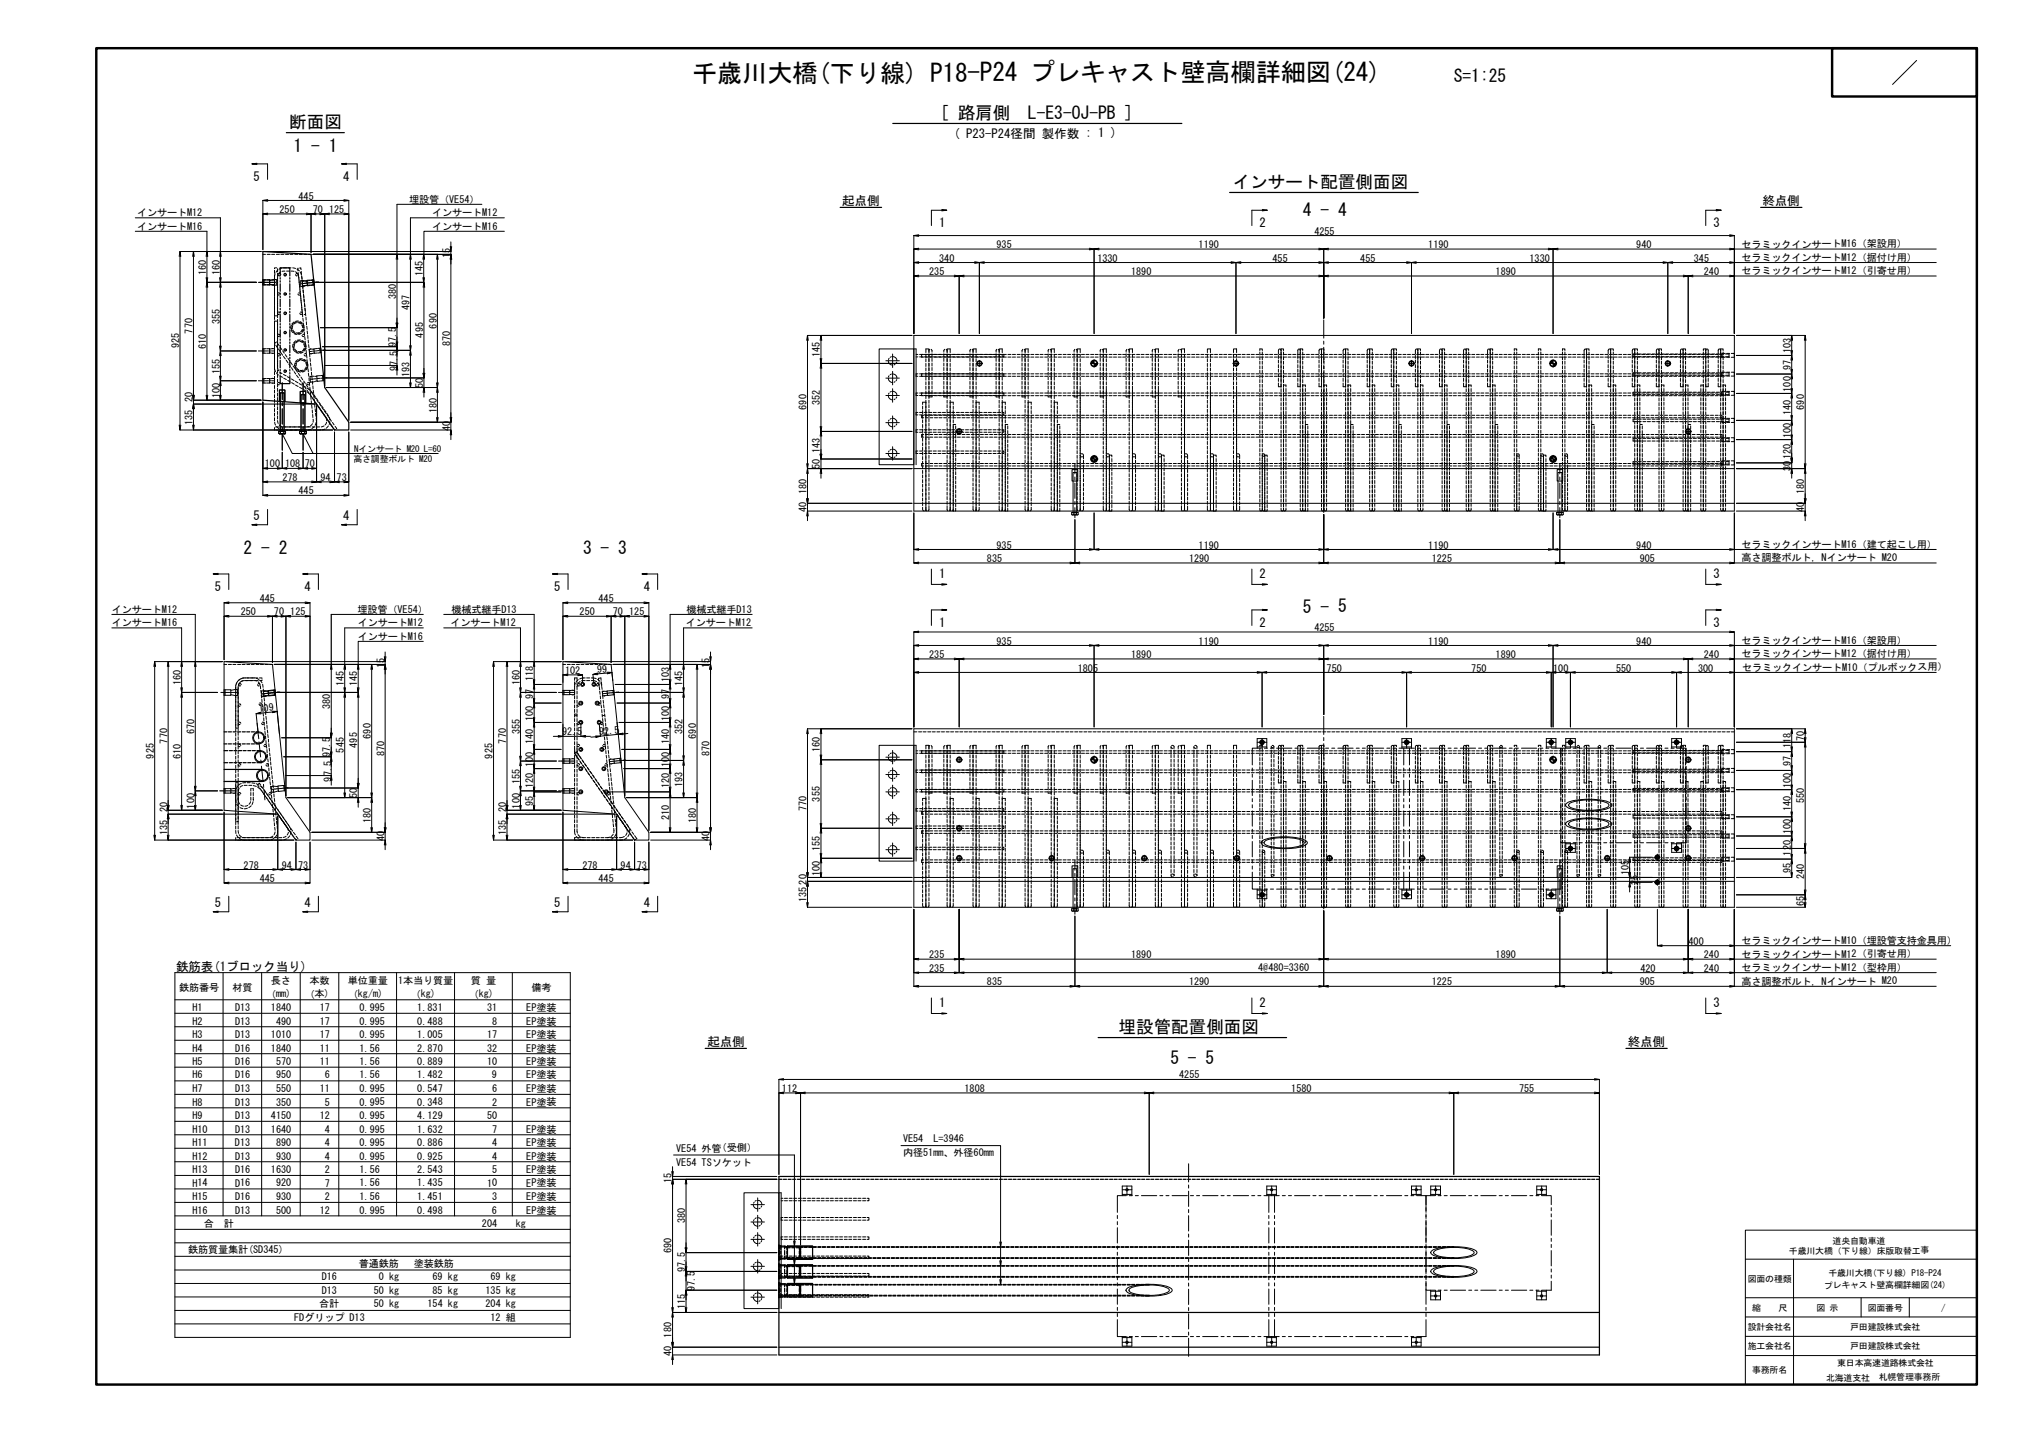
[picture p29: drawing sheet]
<svg xmlns="http://www.w3.org/2000/svg" width="420mm" height="297mm" viewBox="0 0 420 297" stroke-linecap="round" stroke-linejoin="round" font-family="sans-serif">
<defs><g id="words">
<text font-size="5.2" x="143.5" y="17">千歳川大橋(下り線) P18-P24 プレキャスト壁高欄詳細図(24)</text>
<g font-size="3.6">
<text x="301.5" y="17">S=1:25</text>
<text x="60" y="26.6">断面図</text>
<text x="195" y="24.7">[ 路肩側　L-E3-OJ-PB ]</text>
<text x="60.9" y="31.4">1 - 1</text>
<text x="255.6" y="38.9">インサート配置側面図</text>
<text x="270.2" y="44.8">4 - 4</text>
<text x="50.5" y="114.8">2 - 2</text>
<text x="120.9" y="114.8">3 - 3</text>
<text x="270.2" y="127">5 - 5</text>
<text x="232" y="214.2">埋設管配置側面図</text>
<text x="242.7" y="220.6">5 - 5</text>
</g>
<g font-size="2.6">
<text x="197.8" y="28.6">( P23-P24径間 製作数 : 1 )</text>
<text x="52.6" y="37.4">5</text>
<text x="71.2" y="37.4">4</text>
<text x="174.7" y="42.6">起点側</text>
<text x="194.8" y="47">1</text>
<text x="261.2" y="47">2</text>
<text x="355.4" y="47">3</text>
<text x="365.5" y="42.6">終点側</text>
<text x="52.6" y="107.7">5</text>
<text x="71.2" y="107.7">4</text>
<text x="194.8" y="119.8">1</text>
<text x="261.2" y="119.8">2</text>
<text x="355.4" y="119.8">3</text>
<text x="44.5" y="122.4">5</text>
<text x="63.1" y="122.4">4</text>
<text x="114.9" y="122.4">5</text>
<text x="133.5" y="122.4">4</text>
<text x="194.8" y="129.9">1</text>
<text x="261.2" y="129.9">2</text>
<text x="355.4" y="129.9">3</text>
<text x="44.5" y="187.9">5</text>
<text x="63.1" y="187.9">4</text>
<text x="114.9" y="187.9">5</text>
<text x="133.5" y="187.9">4</text>
<text x="36.5" y="201.3">鉄筋表(1ブロック当り)</text>
<text x="194.8" y="208.7">1</text>
<text x="261.2" y="208.7">2</text>
<text x="355.4" y="208.7">3</text>
<text x="146.7" y="216.9">起点側</text>
<text x="337.6" y="216.9">終点側</text>
</g>
<g font-size="2.1">
<text x="61.9" y="41.4">445</text>
<text x="28.4" y="47.6">インサートM16</text>
<text x="28.4" y="44.8">インサートM12</text>
<text x="58" y="44.2">250</text>
<text x="64.9" y="44.2">70</text>
<text x="68.3" y="44.2">125</text>
<text x="84.8" y="42">埋設管（VE54）</text>
<text x="89.6" y="47.6">インサートM16</text>
<text x="89.6" y="44.8">インサートM12</text>
<text x="93.4" y="53.6" transform="rotate(-90 93.4 53.6)">15</text>
<text x="206.7" y="51.4">935</text>
<text x="248.6" y="51.4">1190</text>
<text x="272.6" y="48.6">4255</text>
<text x="296.2" y="51.4">1190</text>
<text x="339.3" y="51.4">940</text>
<text x="361.1" y="51.3">セラミックインサートM16（架設用）</text>
<text x="42.7" y="57" transform="rotate(-90 42.7 57)">160</text>
<text x="45.6" y="57" transform="rotate(-90 45.6 57)">160</text>
<text x="87.7" y="57.3" transform="rotate(-90 87.7 57.3)">145</text>
<text x="192.7" y="57.1">235</text>
<text x="194.8" y="54.3">340</text>
<text x="227.6" y="54.3">1330</text>
<text x="234.6" y="57.1">1890</text>
<text x="263.9" y="54.3">455</text>
<text x="282.1" y="54.3">455</text>
<text x="310.2" y="57.1">1890</text>
<text x="317.2" y="54.3">1330</text>
<text x="351.3" y="54.3">345</text>
<text x="353.3" y="57.1">240</text>
<text x="361.1" y="54.1">セラミックインサートM12（据付け用）</text>
<text x="361.1" y="56.9">セラミックインサートM12（引寄せ用）</text>
<text x="82.1" y="61.9" transform="rotate(-90 82.1 61.9)">380</text>
<text x="84.9" y="64.2" transform="rotate(-90 84.9 64.2)">497</text>
<text x="39.9" y="69.1" transform="rotate(-90 39.9 69.1)">770</text>
<text x="45.6" y="67.2" transform="rotate(-90 45.6 67.2)">355</text>
<text x="82.1" y="72" transform="rotate(-90 82.1 72)">97.5</text>
<text x="87.7" y="70" transform="rotate(-90 87.7 70)">495</text>
<text x="90.6" y="68.1" transform="rotate(-90 90.6 68.1)">690</text>
<text x="93.4" y="71.7" transform="rotate(-90 93.4 71.7)">870</text>
<text x="37.1" y="72.2" transform="rotate(-90 37.1 72.2)">925</text>
<text x="42.7" y="72.3" transform="rotate(-90 42.7 72.3)">610</text>
<text x="45.6" y="77.5" transform="rotate(-90 45.6 77.5)">155</text>
<text x="82.4" y="77" transform="rotate(-90 82.4 77)">97.5</text>
<text x="170" y="74" transform="rotate(-90 170 74)">145</text>
<text x="371.4" y="76.7" transform="rotate(-90 371.4 76.7)">97</text>
<text x="371.4" y="73.2" transform="rotate(-90 371.4 73.2)">103</text>
<text x="39.9" y="83.3" transform="rotate(-90 39.9 83.3)">20</text>
<text x="45.6" y="82.6" transform="rotate(-90 45.6 82.6)">100</text>
<text x="84.9" y="78.1" transform="rotate(-90 84.9 78.1)">193</text>
<text x="87.7" y="80.4" transform="rotate(-90 87.7 80.4)">50</text>
<text x="170" y="83.9" transform="rotate(-90 170 83.9)">352</text>
<text x="371.4" y="81.2" transform="rotate(-90 371.4 81.2)">100</text>
<text x="39.9" y="88.1" transform="rotate(-90 39.9 88.1)">135</text>
<text x="90.6" y="85.6" transform="rotate(-90 90.6 85.6)">180</text>
<text x="93.4" y="89.4" transform="rotate(-90 93.4 89.4)">40</text>
<text x="167.2" y="84.9" transform="rotate(-90 167.2 84.9)">690</text>
<text x="371.4" y="86" transform="rotate(-90 371.4 86)">140</text>
<text x="374.2" y="84.9" transform="rotate(-90 374.2 84.9)">690</text>
<text x="170" y="93.9" transform="rotate(-90 170 93.9)">143</text>
<text x="371.4" y="95.2" transform="rotate(-90 371.4 95.2)">120</text>
<text x="371.4" y="90.8" transform="rotate(-90 371.4 90.8)">100</text>
<text x="54.9" y="96.9">100</text>
<text x="58.6" y="99.7">278</text>
<text x="59.1" y="96.9">108</text>
<text x="63.2" y="96.9">70</text>
<text x="66.5" y="99.7">94</text>
<text x="69.8" y="99.7">73</text>
<text x="170" y="97.2" transform="rotate(-90 170 97.2)">50</text>
<text x="371.4" y="97.6" transform="rotate(-90 371.4 97.6)">30</text>
<text x="61.9" y="102.5">445</text>
<text x="167.2" y="106.2" transform="rotate(-90 167.2 106.2)">40</text>
<text x="167.2" y="102.4" transform="rotate(-90 167.2 102.4)">180</text>
<text x="374.2" y="106.2" transform="rotate(-90 374.2 106.2)">40</text>
<text x="374.2" y="102.4" transform="rotate(-90 374.2 102.4)">180</text>
<text x="206.7" y="113.7">935</text>
<text x="248.6" y="113.7">1190</text>
<text x="296.2" y="113.7">1190</text>
<text x="339.3" y="113.7">940</text>
<text x="361.1" y="113.6">セラミックインサートM16（建て起こし用）</text>
<text x="204.7" y="116.5">835</text>
<text x="246.6" y="116.5">1290</text>
<text x="296.9" y="116.5">1225</text>
<text x="340.1" y="116.5">905</text>
<text x="361.1" y="116.4">高さ調整ボルト, Nインサート M20</text>
<text x="53.9" y="124.8">445</text>
<text x="124.1" y="124.8">445</text>
<text x="23.2" y="129.8">インサートM16</text>
<text x="23.2" y="127">インサートM12</text>
<text x="49.9" y="127.6">250</text>
<text x="56.8" y="127.6">70</text>
<text x="60.2" y="127.6">125</text>
<text x="74.1" y="127">埋設管（VE54）</text>
<text x="74.2" y="129.8">インサートM12</text>
<text x="93.4" y="129.8">インサートM12</text>
<text x="93.6" y="127">機械式継手D13</text>
<text x="120.2" y="127.6">250</text>
<text x="127.1" y="127.6">70</text>
<text x="130.5" y="127.6">125</text>
<text x="142.2" y="129.8">インサートM12</text>
<text x="142.4" y="127">機械式継手D13</text>
<text x="272.6" y="130.8">4255</text>
<text x="74.2" y="132.6">インサートM16</text>
<text x="192.7" y="136.4">235</text>
<text x="206.7" y="133.6">935</text>
<text x="234.6" y="136.4">1890</text>
<text x="248.6" y="133.6">1190</text>
<text x="296.2" y="133.6">1190</text>
<text x="310.2" y="136.4">1890</text>
<text x="339.3" y="133.6">940</text>
<text x="353.3" y="136.4">240</text>
<text x="361.1" y="133.5">セラミックインサートM16（架設用）</text>
<text x="361.1" y="136.3">セラミックインサートM12（据付け用）</text>
<text x="37.5" y="142" transform="rotate(-90 37.5 142)">160</text>
<text x="71.3" y="142.3" transform="rotate(-90 71.3 142.3)">145</text>
<text x="74.1" y="142.3" transform="rotate(-90 74.1 142.3)">145</text>
<text x="79.7" y="138.6" transform="rotate(-90 79.7 138.6)">15</text>
<text x="107.8" y="142" transform="rotate(-90 107.8 142)">160</text>
<text x="110.6" y="141.1" transform="rotate(-90 110.6 141.1)">118</text>
<text x="117.2" y="139.7">102</text>
<text x="123.9" y="139.5" transform="rotate(-6 123.9 139.5)">99</text>
<text x="138.8" y="141.4" transform="rotate(-90 138.8 141.4)">103</text>
<text x="141.6" y="142.3" transform="rotate(-90 141.6 142.3)">145</text>
<text x="147.2" y="138.6" transform="rotate(-90 147.2 138.6)">15</text>
<text x="223.5" y="139.2">1805</text>
<text x="275.1" y="139.2">750</text>
<text x="305.1" y="139.2">750</text>
<text x="322.1" y="139.2">100</text>
<text x="335.1" y="139.2">550</text>
<text x="352.2" y="139.2">300</text>
<text x="361.3" y="139.1">セラミックインサートM10（プルボックス用）</text>
<text x="53.7" y="147.7" transform="rotate(-6 53.7 147.7)">109</text>
<text x="68.5" y="146.9" transform="rotate(-90 68.5 146.9)">380</text>
<text x="110.6" y="149.4" transform="rotate(-90 110.6 149.4)">100</text>
<text x="110.6" y="144.9" transform="rotate(-90 110.6 144.9)">97</text>
<text x="138.8" y="149.4" transform="rotate(-90 138.8 149.4)">100</text>
<text x="138.8" y="144.9" transform="rotate(-90 138.8 144.9)">97</text>
<text x="34.7" y="154.1" transform="rotate(-90 34.7 154.1)">770</text>
<text x="40.3" y="152.1" transform="rotate(-90 40.3 152.1)">670</text>
<text x="71.3" y="156" transform="rotate(-90 71.3 156)">545</text>
<text x="74.1" y="155" transform="rotate(-90 74.1 155)">495</text>
<text x="76.9" y="153.1" transform="rotate(-90 76.9 153.1)">690</text>
<text x="105" y="154.1" transform="rotate(-90 105 154.1)">770</text>
<text x="107.8" y="152.2" transform="rotate(-90 107.8 152.2)">355</text>
<text x="110.6" y="154.2" transform="rotate(-90 110.6 154.2)">140</text>
<text x="116.6" y="152.4">92.5</text>
<text x="124.3" y="152.4" transform="rotate(-6 124.3 152.4)">92.5</text>
<text x="138.8" y="154.2" transform="rotate(-90 138.8 154.2)">140</text>
<text x="141.6" y="152.1" transform="rotate(-90 141.6 152.1)">352</text>
<text x="144.4" y="153.1" transform="rotate(-90 144.4 153.1)">690</text>
<text x="170" y="155.9" transform="rotate(-90 170 155.9)">160</text>
<text x="371.4" y="155.1" transform="rotate(-90 371.4 155.1)">118</text>
<text x="374.2" y="153.6" transform="rotate(-90 374.2 153.6)">70</text>
<text x="31.9" y="157.2" transform="rotate(-90 31.9 157.2)">925</text>
<text x="37.5" y="157.4" transform="rotate(-90 37.5 157.4)">610</text>
<text x="68.5" y="157" transform="rotate(-90 68.5 157)">97.5</text>
<text x="79.7" y="156.7" transform="rotate(-90 79.7 156.7)">870</text>
<text x="102.2" y="157.2" transform="rotate(-90 102.2 157.2)">925</text>
<text x="110.6" y="159" transform="rotate(-90 110.6 159)">100</text>
<text x="138.8" y="159" transform="rotate(-90 138.8 159)">100</text>
<text x="147.2" y="156.7" transform="rotate(-90 147.2 156.7)">870</text>
<text x="371.4" y="158.8" transform="rotate(-90 371.4 158.8)">97</text>
<text x="40.3" y="167.6" transform="rotate(-90 40.3 167.6)">100</text>
<text x="68.8" y="162" transform="rotate(-90 68.8 162)">97.5</text>
<text x="74.1" y="165.4" transform="rotate(-90 74.1 165.4)">50</text>
<text x="107.8" y="167.6" transform="rotate(-90 107.8 167.6)">100</text>
<text x="107.8" y="162.5" transform="rotate(-90 107.8 162.5)">155</text>
<text x="110.6" y="167.1" transform="rotate(-90 110.6 167.1)">95</text>
<text x="110.6" y="163.4" transform="rotate(-90 110.6 163.4)">120</text>
<text x="138.8" y="163.4" transform="rotate(-90 138.8 163.4)">120</text>
<text x="141.6" y="163.1" transform="rotate(-90 141.6 163.1)">193</text>
<text x="170" y="166.2" transform="rotate(-90 170 166.2)">355</text>
<text x="371.4" y="163.3" transform="rotate(-90 371.4 163.3)">100</text>
<text x="374.2" y="166.5" transform="rotate(-90 374.2 166.5)">550</text>
<text x="34.7" y="173.1" transform="rotate(-90 34.7 173.1)">135</text>
<text x="34.7" y="168.3" transform="rotate(-90 34.7 168.3)">20</text>
<text x="76.9" y="170.6" transform="rotate(-90 76.9 170.6)">180</text>
<text x="105" y="173.1" transform="rotate(-90 105 173.1)">135</text>
<text x="105" y="168.3" transform="rotate(-90 105 168.3)">20</text>
<text x="138.8" y="169.9" transform="rotate(-90 138.8 169.9)">210</text>
<text x="144.4" y="170.6" transform="rotate(-90 144.4 170.6)">180</text>
<text x="167.2" y="168.1" transform="rotate(-90 167.2 168.1)">770</text>
<text x="371.4" y="172.9" transform="rotate(-90 371.4 172.9)">100</text>
<text x="371.4" y="168.1" transform="rotate(-90 371.4 168.1)">140</text>
<text x="79.7" y="174.4" transform="rotate(-90 79.7 174.4)">40</text>
<text x="147.2" y="174.4" transform="rotate(-90 147.2 174.4)">40</text>
<text x="170" y="176.4" transform="rotate(-90 170 176.4)">155</text>
<text x="371.4" y="177.3" transform="rotate(-90 371.4 177.3)">120</text>
<text x="50.5" y="180">278</text>
<text x="53.9" y="182.8">445</text>
<text x="58.4" y="180">94</text>
<text x="61.8" y="180">73</text>
<text x="120.8" y="180">278</text>
<text x="124.1" y="182.8">445</text>
<text x="128.7" y="180">94</text>
<text x="132" y="180">73</text>
<text x="167.2" y="183.3" transform="rotate(-90 167.2 183.3)">20</text>
<text x="170" y="181.5" transform="rotate(-90 170 181.5)">100</text>
<text x="337.8" y="181.4" transform="rotate(-90 337.8 181.4)">105</text>
<text x="339.8" y="183.4" transform="rotate(-90 339.8 183.4)">25</text>
<text x="371.4" y="181" transform="rotate(-90 371.4 181)">95</text>
<text x="374.2" y="182.2" transform="rotate(-90 374.2 182.2)">240</text>
<text x="167.2" y="187" transform="rotate(-90 167.2 187)">135</text>
<text x="374.2" y="187.8" transform="rotate(-90 374.2 187.8)">65</text>
<text x="350.2" y="195.8">400</text>
<text x="361.1" y="195.7">セラミックインサートM10（埋設管支持金具用）</text>
<text x="56.2" y="204">長さ</text>
<text x="64.2" y="204">本数</text>
<text x="72.1" y="204">単位重量</text>
<text x="82.6" y="204">1本当り質量</text>
<text x="97.7" y="204">質 量</text>
<text x="192.7" y="198.7">235</text>
<text x="192.7" y="201.5">235</text>
<text x="234.6" y="198.7">1890</text>
<text x="260.9" y="201.3">4@480=3360</text>
<text x="310.2" y="198.7">1890</text>
<text x="340.2" y="201.5">420</text>
<text x="353.3" y="201.5">240</text>
<text x="353.3" y="198.7">240</text>
<text x="361.1" y="198.5">セラミックインサートM12（引寄せ用）</text>
<text x="361.1" y="201.3">セラミックインサートM12（型枠用）</text>
<text x="37.1" y="205.4">鉄筋番号</text>
<text x="39.9" y="209.6">H1</text>
<text x="48.2" y="205.4">材質</text>
<text x="48.7" y="209.6">D13</text>
<text x="56.2" y="209.6">1840</text>
<text x="56.2" y="206.8">(mm)</text>
<text x="64.2" y="206.8">(本)</text>
<text x="66.3" y="209.6">17</text>
<text x="73.2" y="206.8">(kg/m)</text>
<text x="74.6" y="209.6">0.995</text>
<text x="86.2" y="206.8">(kg)</text>
<text x="86.5" y="209.6">1.831</text>
<text x="98.2" y="206.8">(kg)</text>
<text x="101" y="209.6">31</text>
<text x="109.1" y="209.6">EP塗装</text>
<text x="110.2" y="205.4">備考</text>
<text x="204.7" y="204.3">835</text>
<text x="246.6" y="204.3">1290</text>
<text x="296.9" y="204.3">1225</text>
<text x="340.1" y="204.3">905</text>
<text x="361.1" y="204.1">高さ調整ボルト, Nインサート M20</text>
<text x="39.9" y="212.4">H2</text>
<text x="39.9" y="215.2">H3</text>
<text x="48.7" y="215.2">D13</text>
<text x="48.7" y="212.4">D13</text>
<text x="56.2" y="215.2">1010</text>
<text x="57.2" y="212.4">490</text>
<text x="66.3" y="212.4">17</text>
<text x="66.3" y="215.2">17</text>
<text x="74.6" y="212.4">0.995</text>
<text x="74.6" y="215.2">0.995</text>
<text x="86.5" y="215.2">1.005</text>
<text x="86.5" y="212.4">0.488</text>
<text x="101" y="215.2">17</text>
<text x="102" y="212.4">8</text>
<text x="109.1" y="212.4">EP塗装</text>
<text x="109.1" y="215.2">EP塗装</text>
<text x="39.9" y="218">H4</text>
<text x="39.9" y="220.8">H5</text>
<text x="48.7" y="218">D16</text>
<text x="48.7" y="220.8">D16</text>
<text x="56.2" y="218">1840</text>
<text x="57.2" y="220.8">570</text>
<text x="66.3" y="220.8">11</text>
<text x="66.3" y="218">11</text>
<text x="74.6" y="220.8">1.56</text>
<text x="74.6" y="218">1.56</text>
<text x="86.5" y="218">2.870</text>
<text x="86.5" y="220.8">0.889</text>
<text x="101" y="220.8">10</text>
<text x="101" y="218">32</text>
<text x="109.1" y="218">EP塗装</text>
<text x="109.1" y="220.8">EP塗装</text>
<text x="39.9" y="223.5">H6</text>
<text x="39.9" y="226.4">H7</text>
<text x="48.7" y="223.5">D16</text>
<text x="48.7" y="226.4">D13</text>
<text x="57.2" y="223.5">950</text>
<text x="57.2" y="226.3">550</text>
<text x="66.3" y="226.4">11</text>
<text x="67.4" y="223.5">6</text>
<text x="74.6" y="226.3">0.995</text>
<text x="74.6" y="223.5">1.56</text>
<text x="86.5" y="223.5">1.482</text>
<text x="86.5" y="226.3">0.547</text>
<text x="102" y="223.5">9</text>
<text x="102" y="226.4">6</text>
<text x="109.1" y="223.5">EP塗装</text>
<text x="109.1" y="226.4">EP塗装</text>
<text x="162.2" y="226.3">112</text>
<text x="200" y="226.3">1808</text>
<text x="244.5" y="223.5">4255</text>
<text x="267.8" y="226.3">1580</text>
<text x="315" y="226.3">755</text>
<text x="39.9" y="232">H9</text>
<text x="39.9" y="229.2">H8</text>
<text x="48.7" y="232">D13</text>
<text x="48.7" y="229.2">D13</text>
<text x="56.2" y="232">4150</text>
<text x="57.2" y="229.2">350</text>
<text x="66.3" y="232">12</text>
<text x="67.4" y="229.2">5</text>
<text x="74.6" y="229.2">0.995</text>
<text x="74.6" y="232">0.995</text>
<text x="86.5" y="229.2">0.348</text>
<text x="86.5" y="232">4.129</text>
<text x="101" y="232">50</text>
<text x="102" y="229.2">2</text>
<text x="109.1" y="229.2">EP塗装</text>
<text x="39.9" y="234.8">H10</text>
<text x="39.9" y="237.6">H11</text>
<text x="48.7" y="237.6">D13</text>
<text x="48.7" y="234.8">D13</text>
<text x="56.2" y="234.8">1640</text>
<text x="57.2" y="237.6">890</text>
<text x="67.4" y="234.8">4</text>
<text x="67.4" y="237.6">4</text>
<text x="74.6" y="234.8">0.995</text>
<text x="74.6" y="237.6">0.995</text>
<text x="86.5" y="234.8">1.632</text>
<text x="86.5" y="237.6">0.886</text>
<text x="102" y="234.8">7</text>
<text x="102" y="237.6">4</text>
<text x="109.1" y="234.8">EP塗装</text>
<text x="109.1" y="237.6">EP塗装</text>
<text x="140.2" y="238.7">VE54 外管(受側）</text>
<text x="187.3" y="236.8">VE54　L=3946</text>
<text x="187.3" y="239.7">内径51mm、外径60mm</text>
<text x="39.9" y="243.1">H13</text>
<text x="39.9" y="240.3">H12</text>
<text x="39.9" y="246">H14</text>
<text x="48.7" y="246">D16</text>
<text x="48.7" y="243.1">D16</text>
<text x="48.7" y="240.3">D13</text>
<text x="56.2" y="243.1">1630</text>
<text x="57.2" y="245.9">920</text>
<text x="57.2" y="240.3">930</text>
<text x="67.4" y="246">7</text>
<text x="67.4" y="243.1">2</text>
<text x="67.4" y="240.3">4</text>
<text x="74.6" y="245.9">1.56</text>
<text x="74.6" y="243.1">1.56</text>
<text x="74.6" y="240.3">0.995</text>
<text x="86.5" y="245.9">1.435</text>
<text x="86.5" y="243.1">2.543</text>
<text x="86.5" y="240.3">0.925</text>
<text x="101" y="246">10</text>
<text x="102" y="243.1">5</text>
<text x="102" y="240.3">4</text>
<text x="109.1" y="243.1">EP塗装</text>
<text x="109.1" y="246">EP塗装</text>
<text x="109.1" y="240.3">EP塗装</text>
<text x="139.3" y="245.2" transform="rotate(-90 139.3 245.2)">15</text>
<text x="140.2" y="241.7">VE54 TSソケット</text>
<text x="39.9" y="251.6">H16</text>
<text x="39.9" y="248.8">H15</text>
<text x="48.7" y="251.6">D13</text>
<text x="48.7" y="248.8">D16</text>
<text x="57.2" y="251.6">500</text>
<text x="57.2" y="248.8">930</text>
<text x="66.3" y="251.6">12</text>
<text x="67.4" y="248.8">2</text>
<text x="74.6" y="251.6">0.995</text>
<text x="74.6" y="248.8">1.56</text>
<text x="86.5" y="251.6">0.498</text>
<text x="86.5" y="248.8">1.451</text>
<text x="102" y="251.6">6</text>
<text x="102" y="248.8">3</text>
<text x="109.1" y="248.8">EP塗装</text>
<text x="109.1" y="251.6">EP塗装</text>
<text x="42.3" y="254.4">合　計</text>
<text x="100" y="254.4">204</text>
<text x="106.9" y="254.4">kg</text>
<text x="142.1" y="253.6" transform="rotate(-90 142.1 253.6)">380</text>
<text x="39" y="259.8">鉄筋質量集計(SD345)</text>
<text x="74.4" y="262.6">普通鉄筋</text>
<text x="85.8" y="262.6">塗装鉄筋</text>
<text x="139.3" y="259.8" transform="rotate(-90 139.3 259.8)">690</text>
<text x="142.1" y="263.7" transform="rotate(-90 142.1 263.7)">97.5</text>
<text x="66.7" y="265.4">D16</text>
<text x="66.7" y="268.2">D13</text>
<text x="77.5" y="268.2">50 kg</text>
<text x="78.5" y="265.4">0 kg</text>
<text x="89.7" y="265.4">69 kg</text>
<text x="89.7" y="268.2">85 kg</text>
<text x="100.7" y="268.2">135 kg</text>
<text x="101.7" y="265.4">69 kg</text>
<text x="144.1" y="267.6" transform="rotate(-90 144.1 267.6)">97.5</text>
<text x="61" y="273.7">FDグリップ D13</text>
<text x="66.2" y="271">合計</text>
<text x="77.5" y="271">50 kg</text>
<text x="88.7" y="271">154 kg</text>
<text x="100.7" y="271">204 kg</text>
<text x="101.7" y="273.7">12 組</text>
<text x="142.1" y="271.3" transform="rotate(-90 142.1 271.3)">115</text>
<text x="139.3" y="281.1" transform="rotate(-90 139.3 281.1)">40</text>
<text x="139.3" y="277.3" transform="rotate(-90 139.3 277.3)">180</text>
</g>
<g font-size="1.8">
<text x="73.3" y="95.8">高さ調整ボルト M20</text>
<text x="73.5" y="93.6">Nインサート M20 L=60</text>
<text x="380.1" y="257.9">道央自動車道</text>
<text x="371" y="259.9">千歳川大橋（下り線）床版取替工事</text>
<text x="362.4" y="265.7">図面の種類</text>
<text x="378.2" y="267.1">プレキャスト壁高欄詳細図(24)</text>
<text x="379.2" y="264.4">千歳川大橋(下り線) P18-P24</text>
<text x="362.4" y="275.7">設計会社名</text>
<text x="363.3" y="271.7">縮　　尺</text>
<text x="376.7" y="271.7">図 示</text>
<text x="383.7" y="275.7">戸田建設株式会社</text>
<text x="387.3" y="271.7">図面番号</text>
<text x="402.5" y="271.7">/</text>
<text x="362.4" y="279.7">施工会社名</text>
<text x="383.7" y="279.7">戸田建設株式会社</text>
<text x="363.3" y="284.7">事務所名</text>
<text x="378.7" y="286.2">北海道支社　札幌管理事務所</text>
<text x="381" y="283.2">東日本高速道路株式会社</text>
</g>
</g></defs>
<g fill="none" stroke="#000" stroke-width=".25">
<path d="M59.4 27.5h12M185.2 25.6h59.9M255 39.9h39.1M54.5 52.1l10 .6 2.8 27.6 5 7.2v1.6h-2.9l-3.8-5.3-11.1-.8zM58.1 57.2v-1.7h2v1.7M58.1 57.6v.2M58.1 58.2v.3M58.1 58.8v1.6M59 56.7h.3v.4h-.3zM60.1 57.6v.2M60.1 58.2v.3M60.1 58.8v1.6"/>
<path d="M174.2 43h8.6M365.1 43h8.6M58.1 77.9v1.6h2v-1.6M58.1 60.7v.3M58.1 61.4v.3M58.1 62v1.6M58.1 63.9v.3M58.1 64.5v.3M58.1 65.2v1.5M58.1 67.1v.3M58.1 67.7v.3M58.1 68.3v1.6"/>
<path d="M58.1 70.3v.2M58.1 70.9v.3M58.1 71.5v1.6M58.1 73.4v.3M58.1 74.1v.3M58.1 74.7v1.6M58.1 76.6v.3M58.1 77.2v.3M59 64.7h.3v.4h-.3zM59 76.7l.3 .1v.3l-.3 .1-.1-.2zM60.1 60.7v.3M60.1 61.4v.3"/>
<path d="M60.1 62v1.6M60.1 63.9v.3M60.1 64.5v.3M60.1 65.2v1.5M60.1 67.1v.3M60.1 67.7v.3M60.1 68.3v1.6M60.1 70.3v.2M60.1 70.9v.3M60.1 71.5v1.6M60.1 73.4v.3M60.1 74.1v.3"/>
<path d="M60.1 74.7v1.6M60.1 76.6v.3M60.1 77.2v.3M68.7 127.4v10.3M46.5 159.5h7.9M46.5 158.1h.7M46.5 155.6h.7M46.5 154.2h.6M46.5 151.7h.6M47.4 154.2h.6M47.4 151.7h.6M47.6 158.1h.6"/>
<path d="M47.6 155.6h.6M48.3 154.2h.7M48.3 151.7h.7M48.5 158.1h.6M48.5 155.6h.6M49.3 154.2h.6M49.3 151.7h.6M49.5 158.1h.6M49.5 155.6h.6M50.2 154.2h.7M50.2 151.7h.7M50.4 158.1h.6"/>
<path d="M50.4 155.6h.6M51.2 154.2h.6M51.2 151.7h.6M51.4 158.1h.6M51.4 155.6h.6M52.1 154.2h.7M52.1 151.7h.7M52.3 158.1h.6M52.3 155.6h.6M53.1 154.2h.5M53.1 151.7h.5M53.3 158.1h.7"/>
<path d="M53.3 155.6h.7M46.5 162h7.9M146.3 217.3h8.5M227.7 215.1h39.1M337.2 217.3h8.5M161.5 244.5h.7M161.5 258.3h.1M161.5 258.1l1.6 .3h2.8v2.4h-2.6l-1.2 .2-.6 .2M161.5 243.9h170.2v37h-170.2zM161.6 258.3l1.1 .2M161.6 258.3v.5M161.6 259.1v1.1"/>
<path d="M161.9 258.5v.5M161.9 259.3v.6M162.5 244.5h.6M162.7 258.5l1.2 .1M162.7 258.5v.4M162.7 259.2v.9M163.2 258.6v.4M163.2 259.3v.6M163.3 258.3h5.2v2.7h-5.2zM163.4 244.5h.7M164.2 258.6h.6M164.2 258.4l.7 .1"/>
<path d="M164.4 244.5h.6M165.1 258.6h.7M165.2 258.5h.7M165.3 244.5h.7M165.8 258.6v.4M165.8 259.3v.6M166 258.5h.6M166.3 244.5h.6M166.4 258.4h-.4v2.4h.6M166.4 258.6h-.6M166.7 258.4h.7M166.7 258.6h.7"/>
<path d="M167.2 244.5h.7M167.6 258.4l-.6 .1M167.7 258.6h.6M168.2 244.5h.6M168.5 258.4h-.8M168.6 258.4h.7M168.6 258.6h.7M169.2 244.5h.6M169.6 258.4h.7M169.6 258.6h.7M170.1 244.5h.6M170.5 258.4h.7"/>
<path d="M170.5 258.6h.7M171.1 244.5h.6M171.5 258.4h.7M171.5 258.6h.7M172 244.5h.6M172.5 258.4h.6M172.5 258.6h.6M173 244.5h.6M173.4 258.4h.7M173.4 258.6h.7M173.9 244.5h.6M174.4 258.4h.6"/>
<path d="M174.4 258.6h.6M174.9 244.5h.6M175.3 258.4h.7M175.3 258.6h.7M175.8 244.5h.6M176.3 258.4h.6M176.3 258.6h.6M176.8 244.5h.6M177.2 258.4h.7M177.2 258.6h.7M177.7 244.5h.6M178.2 258.4h.6"/>
<path d="M178.2 258.6h.6M178.7 244.5h.6M179.1 258.4h.7M179.1 258.6h.7M179.6 244.5h.6M180.1 258.4h.6M180.1 258.6h.6M180.6 244.5h.6M181 258.4h.7M181 258.6h.7M181.5 244.5h.6M182 258.4h.6"/>
<path d="M182 258.6h.6M182.5 244.5h.6M183 258.4h.6M183 258.6h.6M183.4 244.5h.7M183.9 258.4h.6M183.9 258.6h.6M184.4 244.5h.6M184.9 258.4h.6M184.9 258.6h.6M185.3 244.5h.7M185.8 258.4h.6"/>
<path d="M185.8 258.6h.6M186.3 244.5h.6M186.8 258.4h.6M186.8 258.6h.6M187.2 244.5h.7M187.7 258.4h.6M187.7 258.6h.6M188.2 244.5h.6M188.7 258.4h.6M188.7 258.6h.6M189.1 244.5h.7M189.6 258.4h.6"/>
<path d="M189.6 258.6h.6M190.1 244.5h.6M190.6 258.4h.6M190.6 258.6h.6M191 244.5h.7M191.5 258.4h.6M191.5 258.6h.6M192 244.5h.6M192.5 258.4h.6M192.5 258.6h.6M192.9 244.5h.7M193.4 258.4h.6"/>
<path d="M193.4 258.6h.6M193.9 244.5h.7M194.4 258.4h.6M194.4 258.6h.6M194.8 244.5h.7M195.3 258.4h.6M195.3 258.6h.6M195.8 244.5h.7M196.3 258.4h.6M196.3 258.6h.6M196.8 244.5h.6M197.2 258.4h.7"/>
<path d="M197.2 258.6h.7M197.7 244.5h.7M198.2 258.4h.6M198.2 258.6h.6M198.7 244.5h.6M199.1 258.4h.7M199.1 258.6h.7M199.6 244.5h.7M200.1 258.4h.6M200.1 258.6h.6M200.6 244.5h.6M201 258.4h.7"/>
<path d="M201 258.6h.7M201.5 244.5h.7M202 258.4h.6M202 258.6h.6M202.5 244.5h.6M202.9 258.4h.7M202.9 258.6h.7M203.4 244.5h.7M203.9 258.4h.6M203.9 258.6h.6M204.4 244.5h.6M204.8 258.4h.7"/>
<path d="M204.8 258.6h.7M205.3 244.5h.7M205.8 258.4h.6M205.8 258.6h.6M206.3 244.5h.6M206.7 258.4h.7M206.7 258.6h.7M207.3 244.5h.6M207.7 258.4h.7M207.7 258.6h.7M208.2 244.5h.6M208.6 258.4h.7"/>
<path d="M208.6 258.6h.7M209.2 244.5h.6M209.6 258.4h.7M209.6 258.6h.7M210.1 244.5h.6M210.6 258.4h.6M210.6 258.6h.6M211.1 244.5h.6M211.5 258.4h.7M211.5 258.6h.7M212 244.5h.6M212.5 258.4h.6"/>
<path d="M212.5 258.6h.6M213 244.5h.6M213.4 258.4h.7M213.4 258.6h.7M213.9 244.5h.6M214.4 258.4h.6M214.4 258.6h.6M214.9 244.5h.6M215.3 258.4h.7M215.3 258.6h.7M215.8 244.5h.6M216.3 258.4h.6"/>
<path d="M216.3 258.6h.6M216.8 244.5h.6M217.2 258.6h.7M217.2 258.4h.7M217.7 244.5h.6M218.2 258.6h.6M218.2 258.4h.6M218.7 244.5h.6M219.1 258.6h.7M219.1 258.4h.7M219.6 244.5h.6M220.1 258.6h.6"/>
<path d="M220.1 258.4h.6M220.6 244.5h.6M221.1 258.6h.6M221.1 258.4h.6M221.5 244.5h.7M222 258.6h.6M222 258.4h.6M222.5 244.5h.6M223 258.6h.6M223 258.4h.6M223.4 244.5h.7M223.9 258.6h.6"/>
<path d="M223.9 258.4h.6M224.4 244.5h.6M224.9 258.6h.6M224.9 258.4h.6M225.3 244.5h.7M225.8 258.6h.6M225.8 258.4h.6M226.3 244.5h.6M226.8 258.6h.6M226.8 258.4h.6M227.2 244.5h.7M227.7 258.6h.6"/>
<path d="M227.7 258.4h.6M228.2 244.5h.6M228.7 258.6h.6M228.7 258.4h.6M229.1 244.5h.7M229.6 258.6h.6M229.6 258.4h.6M230.1 244.5h.6M230.6 258.6h.6M230.6 258.4h.6M231 244.5h.7M231.5 258.6h.6"/>
<path d="M231.5 258.4h.6M232 244.5h.7M232.5 258.6h.6M232.5 258.4h.6M232.9 244.5h.7M233.4 258.6h.6M233.4 258.4h.6M233.9 244.5h.7M234.4 258.6h.6M234.4 258.4h.6M234.9 244.5h.6M235.3 258.6h.7"/>
<path d="M235.3 258.4h.7M235.8 244.5h.7M236.3 258.6h.6M236.3 258.4h.6M236.8 244.5h.6M237.2 258.6h.7M237.2 258.4h.7M237.7 244.5h.7M238.2 258.6h.6M238.2 258.4h.6M238.7 244.5h.6M239.1 258.6h.7"/>
<path d="M239.1 258.4h.7M239.6 244.5h.7M240.1 258.6h.6M240.1 258.4h.6M240.6 244.5h.6M241 258.6h.7M241 258.4h.7M241.5 244.5h.7M242 258.6h.6M242 258.4h.6M242.5 244.5h.6M242.9 258.6h.7"/>
<path d="M242.9 258.4h.7M243.4 244.5h.7M243.9 258.6h.6M243.9 258.4h.6M244.4 244.5h.6M244.8 258.6h.7M244.8 258.4h.7M245.4 244.5h.6M245.8 258.6h.7M245.8 258.4h.7M246.3 244.5h.6M246.7 258.6h.7"/>
<path d="M246.7 258.4h.7M247.3 244.5h.6M247.7 258.6h.7M247.7 258.4h.7M248.2 244.5h.6M248.7 258.6h.6M248.7 258.4h.6M249.2 244.5h.6M249.6 258.6h.7M249.6 258.4h.7M250.1 244.5h.6M250.6 258.6h.6"/>
<path d="M250.6 258.4h.6M251.1 244.5h.6M251.5 258.6h.7M251.5 258.4h.7M252 244.5h.6M252.5 258.6h.6M252.5 258.4h.6M253 244.5h.6M253.4 258.6h.7M253.4 258.4h.7M253.9 244.5h.6M254.4 258.6h.6"/>
<path d="M254.4 258.4h.6M254.9 244.5h.6M255.3 258.6h.7M255.3 258.4h.7M255.8 244.5h.6M256.3 258.6h.6M256.3 258.4h.6M256.8 244.5h.6M257.2 258.6h.7M257.2 258.4h.7M257.7 244.5h.6M258.2 258.6h.6"/>
<path d="M258.2 258.4h.6M258.7 244.5h.6M259.2 258.6h.6M259.2 258.4h.6M259.6 244.5h.7M260.1 258.6h.6M260.1 258.4h.6M260.6 244.5h.6M261.1 258.6h.6M261.1 258.4h.6M261.5 244.5h.7M262 258.6h.6"/>
<path d="M262 258.4h.6M262.5 244.5h.6M263 258.6h.6M263 258.4h.6M263.4 244.5h.7M263.9 258.6h.6M263.9 258.4h.6M264.4 244.5h.6M264.9 258.6h.6M264.9 258.4h.6M265.3 244.5h.7M265.8 258.6h.6"/>
<path d="M265.8 258.4h.6M266.3 244.5h.6M266.8 258.6h.6M266.8 258.4h.6M267.2 244.5h.7M267.7 258.6h.6M267.7 258.4h.6M268.2 244.5h.6M268.7 258.6h.6M268.7 258.4h.6M269.1 244.5h.7M269.6 258.6h.6"/>
<path d="M269.6 258.4h.6M270.1 244.5h.7M270.6 258.6h.6M270.6 258.4h.6M271 244.5h.7M271.5 258.4h.6M271.5 258.6h.6M272 244.5h.7M272.5 258.4h.6M272.5 258.6h.6M273 244.5h.6M273.4 258.4h.7"/>
<path d="M273.4 258.6h.7M273.9 244.5h.7M274.4 258.4h.6M274.4 258.6h.6M274.9 244.5h.6M275.3 258.4h.7M275.3 258.6h.7M275.8 244.5h.7M276.3 258.4h.6M276.3 258.6h.6M276.8 244.5h.6M277.2 258.4h.7"/>
<path d="M277.2 258.6h.7M277.7 244.5h.7M278.2 258.4h.6M278.2 258.6h.6M278.7 244.5h.6M279.1 258.4h.7M279.1 258.6h.7M279.6 244.5h.7M280.1 258.4h.6M280.1 258.6h.6M280.6 244.5h.6M281 258.4h.7"/>
<path d="M281 258.6h.7M281.5 244.5h.7M282 258.4h.6M282 258.6h.6M282.5 244.5h.6M282.9 258.4h.7M282.9 258.6h.7M283.5 244.5h.6M283.9 258.4h.7M283.9 258.6h.7M284.4 244.5h.6M284.8 258.4h.7"/>
<path d="M284.8 258.6h.7M285.4 244.5h.6M285.8 258.4h.7M285.8 258.6h.7M286.3 244.5h.6M286.8 258.4h.6M286.8 258.6h.6M287.3 244.5h.6M287.7 258.4h.7M287.7 258.6h.7M288.2 244.5h.6M288.7 258.4h.6"/>
<path d="M288.7 258.6h.6M289.2 244.5h.6M289.6 258.4h.7M289.6 258.6h.7M290.1 244.5h.6M290.6 258.4h.6M290.6 258.6h.6M291.1 244.5h.6M291.5 258.4h.7M291.5 258.6h.7M292 244.5h.6M292.5 258.4h.6"/>
<path d="M292.5 258.6h.6M293 244.5h.6M293.4 258.4h.7M293.4 258.6h.7M293.9 244.5h.6M294.4 258.4h.6M294.4 258.6h.6M294.9 244.5h.6M295.3 258.4h.7M295.3 258.6h.7M295.8 244.5h.6M296.3 258.4h.6"/>
<path d="M296.3 258.6h.6M296.8 244.5h.6M297.3 258.4h.6M297.3 258.6h.6M297.7 244.5h.7M298.2 258.4h.6M298.2 258.6h.6M298.7 244.5h.6M299.2 258.4h.6M299.2 258.6h.6M299.6 244.5h.7M300.1 258.4h.6"/>
<path d="M300.1 258.6h.6M300.6 244.5h.6M301.1 258.4h.4M301.1 258.6h.4M301.5 244.5h.7M302.5 244.5h.6M303.4 244.5h.7M304.4 244.5h.6M305.3 244.5h.7M306.3 244.5h.6M307.2 244.5h.7M308.2 244.5h.6"/>
<path d="M309.1 244.5h.7M310.1 244.5h.6M311 244.5h.7M312 244.5h.6M312.9 244.5h.7M313.9 244.5h.6M314.8 244.5h.7M315.8 244.5h.7M316.7 244.5h.7M317.7 244.5h.7M318.7 244.5h.6M319.6 244.5h.7"/>
<path d="M320.6 244.5h.6M321.5 244.5h.7M322.5 244.5h.6M323.4 244.5h.7M324.4 244.5h.6M325.3 244.5h.7M326.3 244.5h.6M327.2 244.5h.7M328.2 244.5h.6M329.2 244.5h.6M330.1 244.5h.6M331.1 244.5h.6"/>
<path d="M161.5 268.8h.1M161.5 266.1h.1M161.5 265.9l1.8 .4h2.6v2.3h-2.6l-1.8 .4M161.5 264.9h.1M161.5 262.2h.1M161.5 262l1.8 .4h2.6v2.3h-2.6l-1.8 .4M161.5 261h.1M161.5 279.3h170.2M161.5 272.1h170.2M161.6 266.1l.4 .2h.7M161.6 268.3v.5M161.6 266.1v.5"/>
<path d="M161.6 266.9v1M161.6 262.2l1.1 .2M161.6 264.4v.5M161.6 262.2v.5M161.6 263v1.1M161.6 260.5v.5M161.9 266.3v.5M161.9 267.1v.6M161.9 268.1v.5M161.9 262.4v.5M161.9 263.2v.6M161.9 264.2v.5"/>
<path d="M161.9 260.3v.5M162.7 268.6h-.7l-.4 .2M162.7 266.3l1.2 .1M162.7 268.2v.4M162.7 266.3v.4M162.7 267v.9M162.7 264.7h-.7l-.4 .2M162.7 262.4l1.2 .1M162.7 264.3v.4M162.7 262.4v.4M162.7 263.1v.9M162.7 260.8l-1.1 .2"/>
<path d="M162.7 260.4v.4M163.2 266.4v.4M163.2 267.1v.6M163.2 268.1v.4M163.2 262.5v.4M163.2 263.2v.6M163.2 264.2v.4M163.2 260.3v.4M163.3 266h5.2v2.8h-5.2zM163.3 266.2h.6M163.3 262.1h5.2v2.8h-5.2zM163.9 268.5l-1.2 .1"/>
<path d="M163.9 264.6l-1.2 .1M163.9 260.7l-1.2 .1M163.9 268.6l-.6 .1M163.9 264.7l-.6 .1M164.2 268.5h.6M164.2 266.4h.6M164.2 264.6h.6M164.2 262.5h.6M164.2 260.7h.6M164.2 262.3l.7 .1M165.1 268.5h.7M165.1 266.4h.7"/>
<path d="M165.1 264.6h.7M165.1 262.5h.7M165.1 260.7h.7M165.8 268.5h.2M165.8 266.4v.4M165.8 267.1v.6M165.8 268.1v.4M165.8 264.6h.6M165.8 262.5v.4M165.8 263.2v.6M165.8 264.2v.4M165.8 260.7h.6"/>
<path d="M165.8 260.3v.4M166 268.5h.7M166.4 262.4l-.6 .1M166.6 262.4h-.6v2.3h.6M166.7 260.7h.7M166.7 262.4h.7M166.7 266.3l-.9 .1M166.7 264.7h.9M166.7 264.6h.7M166.7 266.3h-.7v2.3h.7M167 268.6h.7M167 266.3h.7"/>
<path d="M167.1 268.5h.6M167.1 266.3h.6M167.6 262.3l-.6 .1M167.6 260.8h-.9M167.7 260.7h.6M167.7 262.4h.6M167.7 264.7h.6M167.7 264.6h.6M167.9 268.6l.6 .1M167.9 266.2h.6M167.9 264.7l.6 .1M168 268.5h.6"/>
<path d="M168 266.3h.6M168 268.6h.6M168.5 262.3l-.8 .1M168.5 260.8h-.8M168.6 260.7h.7M168.6 262.4h.7M168.6 264.7h.7M168.6 260.8h.7M168.6 264.6h.7M169 268.5h.6M169 266.3h.6M169 268.6h.6"/>
<path d="M169.6 260.7h.7M169.6 262.4h.7M169.6 264.7h.7M169.6 260.8h.7M169.6 264.6h.7M169.9 268.5h.6M169.9 266.3h.6M169.9 268.6h.6M170.5 260.7h.7M170.5 262.4h.7M170.5 264.7h.7M170.5 260.8h.7"/>
<path d="M170.5 264.6h.7M170.9 268.5h.6M170.9 266.3h.6M170.9 268.6h.6M171.5 260.7h.7M171.5 262.4h.7M171.5 264.7h.7M171.5 260.8h.7M171.5 264.6h.7M171.8 268.5h.7M171.8 266.3h.7M171.8 268.6h.7"/>
<path d="M172.5 260.7h.6M172.5 262.4h.6M172.5 264.7h.6M172.5 260.8h.6M172.5 264.6h.6M172.8 268.5h.6M172.8 266.3h.6M172.8 268.6h.6M173.4 260.7h.7M173.4 262.4h.7M173.4 264.7h.7M173.4 260.8h.7"/>
<path d="M173.4 264.6h.7M173.7 268.5h.7M173.7 266.3h.7M173.7 268.6h.7M174.4 260.7h.6M174.4 262.4h.6M174.4 264.7h.6M174.4 260.8h.6M174.4 264.6h.6M174.7 268.5h.6M174.7 266.3h.6M174.7 268.6h.6"/>
<path d="M175.3 260.7h.7M175.3 262.4h.7M175.3 264.7h.7M175.3 260.8h.7M175.3 264.6h.7M175.6 268.5h.7M175.6 266.3h.7M175.6 268.6h.7M176.3 260.7h.6M176.3 262.4h.6M176.3 264.7h.6M176.3 260.8h.6"/>
<path d="M176.3 264.6h.6M176.6 268.5h.6M176.6 266.3h.6M176.6 268.6h.6M177.2 260.7h.7M177.2 262.4h.7M177.2 264.7h.7M177.2 260.8h.7M177.2 264.6h.7M177.5 268.5h.7M177.5 266.3h.7M177.5 268.6h.7"/>
<path d="M178.2 260.7h.6M178.2 262.4h.6M178.2 264.7h.6M178.2 260.8h.6M178.2 264.6h.6M178.5 268.5h.6M178.5 266.3h.6M178.5 268.6h.6M179.1 260.7h.7M179.1 262.4h.7M179.1 264.7h.7M179.1 260.8h.7"/>
<path d="M179.1 264.6h.7M179.4 268.5h.7M179.4 266.3h.7M179.4 268.6h.7M180.1 260.7h.6M180.1 262.4h.6M180.1 264.7h.6M180.1 260.8h.6M180.1 264.6h.6M180.4 268.5h.6M180.4 266.3h.6M180.4 268.6h.6"/>
<path d="M181 260.7h.7M181 262.4h.7M181 264.7h.7M181 260.8h.7M181 264.6h.7M181.3 268.5h.7M181.3 266.3h.7M181.3 268.6h.7M182 260.7h.6M182 262.4h.6M182 264.7h.6M182 260.8h.6"/>
<path d="M182 264.6h.6M182.3 268.5h.7M182.3 266.3h.7M182.3 268.6h.7M183 260.7h.6M183 262.4h.6M183 264.7h.6M183 260.8h.6M183 264.6h.6M183.2 268.5h.7M183.2 266.3h.7M183.2 268.6h.7"/>
<path d="M183.9 260.7h.6M183.9 262.4h.6M183.9 264.7h.6M183.9 260.8h.6M183.9 264.6h.6M184.2 268.5h.7M184.2 266.3h.7M184.2 268.6h.7M184.9 260.7h.6M184.9 262.4h.6M184.9 264.7h.6M184.9 260.8h.6"/>
<path d="M184.9 264.6h.6M185.2 266.3h.6M185.2 268.5h.6M185.2 268.6h.6M185.8 260.7h.6M185.8 262.4h.6M185.8 264.7h.6M185.8 260.8h.6M185.8 264.6h.6M186.1 266.3h.7M186.1 268.5h.7M186.1 268.6h.7"/>
<path d="M186.8 260.7h.6M186.8 262.4h.6M186.8 264.7h.6M186.8 260.8h.6M186.8 264.6h.6M187.1 266.3h.6M187.1 268.5h.6M187.1 268.6h.6M187.7 264.6h.6M187.7 260.7h.6M187.7 262.4h.6M187.7 264.7h.6"/>
<path d="M187.7 260.8h.6M188 266.3h.7M188 268.5h.7M188 268.6h.7M188.7 264.6h.6M188.7 260.7h.6M188.7 262.4h.6M188.7 264.7h.6M188.7 260.8h.6M189 266.3h.6M189 268.5h.6M189 268.6h.6"/>
<path d="M189.6 264.6h.6M189.6 260.7h.6M189.6 262.4h.6M189.6 260.8h.6M189.6 264.7h.6M189.9 266.3h.7M189.9 268.5h.7M189.9 268.6h.7M190.6 264.6h.6M190.6 260.7h.6M190.6 262.4h.6M190.6 260.8h.6"/>
<path d="M190.6 264.7h.6M190.9 266.3h.6M190.9 268.5h.6M190.9 268.6h.6M191.5 264.6h.6M191.5 260.7h.6M191.5 262.4h.6M191.5 260.8h.6M191.5 264.7h.6M191.8 266.3h.7M191.8 268.5h.7M191.8 268.6h.7"/>
<path d="M192.5 264.6h.6M192.5 260.7h.6M192.5 262.4h.6M192.5 260.8h.6M192.5 264.7h.6M192.8 266.3h.6M192.8 268.5h.6M192.8 268.6h.6M193.4 264.6h.6M193.4 260.7h.6M193.4 262.4h.6M193.4 260.8h.6"/>
<path d="M193.4 264.7h.6M193.7 266.3h.7M193.7 268.5h.7M193.7 268.6h.7M194.4 264.6h.6M194.4 260.7h.6M194.4 262.4h.6M194.4 260.8h.6M194.4 264.7h.6M194.7 266.3h.6M194.7 268.5h.6M194.7 268.6h.6"/>
<path d="M195.3 264.6h.6M195.3 260.7h.6M195.3 262.4h.6M195.3 260.8h.6M195.3 264.7h.6M195.7 266.3h.6M195.7 268.5h.6M195.7 268.6h.6M196.3 264.6h.6M196.3 260.7h.6M196.3 262.4h.6M196.3 260.8h.6"/>
<path d="M196.3 264.7h.6M196.6 266.3h.6M196.6 268.5h.6M196.6 268.6h.6M197.2 264.6h.7M197.2 260.7h.7M197.2 262.4h.7M197.2 260.8h.7M197.2 264.7h.7M197.6 266.3h.6M197.6 268.5h.6M197.6 268.6h.6"/>
<path d="M198.2 264.6h.6M198.2 260.7h.6M198.2 262.4h.6M198.2 260.8h.6M198.2 264.7h.6M198.5 266.3h.6M198.5 268.5h.6M198.5 268.6h.6M199.1 264.6h.7M199.1 260.7h.7M199.1 262.4h.7M199.1 260.8h.7"/>
<path d="M199.1 264.7h.7M199.5 266.3h.6M199.5 268.5h.6M199.5 268.6h.6M200.1 264.6h.6M200.1 260.7h.6M200.1 262.4h.6M200.1 260.8h.6M200.1 264.7h.6M200.4 266.3h.6M200.4 268.5h.6M200.4 268.6h.6"/>
<path d="M201 264.6h.7M201 260.7h.7M201 262.4h.7M201 260.8h.7M201 264.7h.7M201.4 266.3h.6M201.4 268.5h.6M201.4 268.6h.6M202 264.6h.6M202 260.7h.6M202 262.4h.6M202 260.8h.6"/>
<path d="M202 264.7h.6M202.3 266.3h.6M202.3 268.5h.6M202.3 268.6h.6M202.9 264.6h.7M202.9 260.7h.7M202.9 262.4h.7M202.9 260.8h.7M202.9 264.7h.7M203.3 266.3h.6M203.3 268.5h.6M203.3 268.6h.6"/>
<path d="M203.9 264.6h.6M203.9 260.7h.6M203.9 262.4h.6M203.9 260.8h.6M203.9 264.7h.6M204.2 266.3h.6M204.2 268.5h.6M204.2 268.6h.6M204.8 264.6h.7M204.8 260.7h.7M204.8 262.4h.7M204.8 260.8h.7"/>
<path d="M204.8 264.7h.7M205.2 266.3h.6M205.2 268.5h.6M205.2 268.6h.6M205.8 264.6h.6M205.8 260.7h.6M205.8 262.4h.6M205.8 260.8h.6M205.8 264.7h.6M206.1 266.3h.6M206.1 268.5h.6M206.1 268.6h.6"/>
<path d="M206.7 264.6h.7M206.7 260.7h.7M206.7 262.4h.7M206.7 260.8h.7M206.7 264.7h.7M207.1 266.3h.6M207.1 268.5h.6M207.1 268.6h.6M207.7 264.6h.7M207.7 260.7h.7M207.7 262.4h.7M207.7 260.8h.7"/>
<path d="M207.7 264.7h.7M208 266.3h.6M208 268.5h.6M208 268.6h.6M208.6 264.6h.7M208.6 260.7h.7M208.6 262.4h.7M208.6 260.8h.7M208.6 264.7h.7M209 266.3h.6M209 268.5h.6M209 268.6h.6"/>
<path d="M209.6 264.6h.7M209.6 260.7h.7M209.6 262.4h.7M209.6 260.8h.7M209.6 264.7h.7M209.9 266.3h.7M209.9 268.5h.7M209.9 268.6h.7M210.6 264.6h.6M210.6 260.7h.6M210.6 262.4h.6M210.6 260.8h.6"/>
<path d="M210.6 264.7h.6M210.9 266.3h.6M210.9 268.5h.6M210.9 268.6h.6M211.5 264.6h.7M211.5 260.7h.7M211.5 262.4h.7M211.5 260.8h.7M211.5 264.7h.7M211.8 266.3h.7M211.8 268.5h.7M211.8 268.6h.7"/>
<path d="M212.5 264.6h.6M212.5 260.7h.6M212.5 262.4h.6M212.5 260.8h.6M212.5 264.7h.6M212.8 266.3h.6M212.8 268.5h.6M212.8 268.6h.6M213.4 264.6h.7M213.4 260.7h.7M213.4 262.4h.7M213.4 260.8h.7"/>
<path d="M213.4 264.7h.7M213.7 266.3h.7M213.7 268.5h.7M213.7 268.6h.7M214.4 264.6h.6M214.4 260.7h.6M214.4 262.4h.6M214.4 260.8h.6M214.4 264.7h.6M214.7 266.3h.6M214.7 268.5h.6M214.7 268.6h.6"/>
<path d="M215.3 264.6h.7M215.3 260.7h.7M215.3 262.4h.7M215.3 260.8h.7M215.3 264.7h.7M215.6 266.3h.7M215.6 268.5h.7M215.6 268.6h.7M216.3 264.6h.6M216.3 260.7h.6M216.3 262.4h.6M216.3 260.8h.6"/>
<path d="M216.3 264.7h.6M216.6 266.3h.6M216.6 268.5h.6M216.6 268.6h.6M217.2 264.6h.7M217.2 260.7h.7M217.2 262.4h.7M217.2 260.8h.7M217.2 264.7h.7M217.5 266.3h.7M217.5 268.5h.7M217.5 268.6h.7"/>
<path d="M218.2 264.6h.6M218.2 260.7h.6M218.2 262.4h.6M218.2 260.8h.6M218.2 264.7h.6M218.5 266.3h.6M218.5 268.5h.6M218.5 268.6h.6M219.1 264.6h.7M219.1 260.7h.7M219.1 262.4h.7M219.1 260.8h.7"/>
<path d="M219.1 264.7h.7M219.4 266.3h.7M219.4 268.5h.7M219.4 268.6h.7M220.1 264.6h.6M220.1 260.7h.6M220.1 262.4h.6M220.1 260.8h.6M220.1 264.7h.6M220.4 266.3h.7M220.4 268.5h.7M220.4 268.6h.7"/>
<path d="M221.1 264.6h.6M221.1 260.7h.6M221.1 262.4h.6M221.1 260.8h.6M221.1 264.7h.6M221.3 266.3h.7M221.3 268.5h.7M221.3 268.6h.7M222 264.6h.6M222 260.7h.6M222 262.4h.6M222 260.8h.6"/>
<path d="M222 264.7h.6M222.3 266.3h.7M222.3 268.5h.7M222.3 268.6h.7M223 264.6h.6M223 260.7h.6M223 262.4h.6M223 260.8h.6M223 264.7h.6M223.3 266.3h.6M223.3 268.5h.6M223.3 268.6h.6"/>
<path d="M223.9 264.6h.6M223.9 260.7h.6M223.9 262.4h.6M223.9 260.8h.6M223.9 264.7h.6M224.2 266.3h.7M224.2 268.5h.7M224.2 268.6h.7M224.9 264.6h.6M224.9 260.7h.6M224.9 262.4h.6M224.9 260.8h.6"/>
<path d="M224.9 264.7h.6M225.2 266.3h.6M225.2 268.5h.6M225.2 268.6h.6M225.8 264.6h.6M225.8 260.7h.6M225.8 262.4h.6M225.8 260.8h.6M225.8 264.7h.6M226.1 266.3h.7M226.1 268.5h.7M226.1 268.6h.7"/>
<path d="M226.8 264.6h.6M226.8 260.7h.6M226.8 262.4h.6M226.8 260.8h.6M226.8 264.7h.6M227.1 266.3h.6M227.1 268.5h.6M227.1 268.6h.6M227.7 264.6h.6M227.7 260.7h.6M227.7 262.4h.6M227.7 260.8h.6"/>
<path d="M227.7 264.7h.6M228 266.3h.7M228 268.5h.7M228 268.6h.7M228.7 264.6h.6M228.7 260.7h.6M228.7 262.4h.6M228.7 260.8h.6M228.7 264.7h.6M229 266.3h.6M229 268.5h.6M229 268.6h.6"/>
<path d="M229.6 264.6h.6M229.6 260.7h.6M229.6 262.4h.6M229.6 260.8h.6M229.6 264.7h.6M229.9 266.3h.7M229.9 268.5h.7M229.9 268.6h.7M230.6 264.6h.6M230.6 260.7h.6M230.6 262.4h.6M230.6 260.8h.6"/>
<path d="M230.6 264.7h.6M230.9 266.3h.6M230.9 268.6h.6M230.9 268.5h.6M231.5 264.6h.6M231.5 260.7h.6M231.5 262.4h.6M231.5 260.8h.6M231.5 264.7h.6M231.8 266.3h.7M231.8 268.6h.7M231.8 268.5h.7"/>
<path d="M232.5 264.6h.6M232.5 260.7h.6M232.5 262.4h.6M232.5 260.8h.6M232.5 264.7h.6M232.8 266.3h.6M232.8 268.6h.6M232.8 268.5h.6M233.4 264.6h.6M233.4 260.7h.6M233.4 262.4h.6M233.4 260.8h.6"/>
<path d="M233.4 264.7h.6M233.8 266.3h.6M233.8 268.6h.6M233.8 268.5h.6M234.4 264.6h.6M234.4 260.7h.6M234.4 262.4h.6M234.4 260.8h.6M234.4 264.7h.6M234.7 266.3h.6M234.7 268.6h.6M234.7 268.5h.6"/>
<path d="M235.3 264.6h.7M235.3 260.7h.7M235.3 262.4h.7M235.3 260.8h.7M235.3 264.7h.7M235.7 266.3h.6M235.7 268.6h.6M235.7 268.5h.6M236.3 264.6h.6M236.3 260.7h.6M236.3 262.4h.6M236.3 260.8h.6"/>
<path d="M236.3 264.7h.6M236.6 266.3h.6M236.6 268.6h.6M236.6 268.5h.6M237.2 264.6h.7M237.2 260.7h.7M237.2 262.4h.7M237.2 260.8h.7M237.2 264.7h.7M237.6 266.3h.7M237.6 268.6h.7M237.6 268.5h.7"/>
<path d="M238.2 264.6h.6M238.2 260.7h.6M238.2 262.4h.6M238.2 260.8h.6M238.2 264.7h.6M239.1 264.6h.7M239.1 260.7h.7M239.1 262.4h.7M239.1 260.8h.7M239.1 264.7h.7M240.1 264.6h.6M240.1 260.7h.6"/>
<path d="M240.1 262.4h.6M240.1 260.8h.6M240.1 264.7h.6M241 264.6h.7M241 260.7h.7M241 262.4h.7M241 260.8h.7M241 264.7h.7M242 264.6h.6M242 264.7h.6M242 260.7h.6M242 262.4h.6"/>
<path d="M242 260.8h.6M242.9 264.6h.7M242.9 264.7h.7M242.9 260.7h.7M242.9 262.4h.7M242.9 260.8h.7M243.9 264.6h.6M243.9 264.7h.6M243.9 260.7h.6M243.9 262.4h.6M243.9 260.8h.6M244.8 264.6h.7"/>
<path d="M244.8 264.7h.7M244.8 260.7h.7M244.8 262.4h.7M244.8 260.8h.7M245.8 264.6h.7M245.8 264.7h.7M245.8 260.7h.7M245.8 262.4h.7M245.8 260.8h.7M246.7 264.6h.7M246.7 264.7h.7M246.7 260.7h.7"/>
<path d="M246.7 262.4h.7M246.7 260.8h.7M247.7 264.6h.7M247.7 264.7h.7M247.7 260.7h.7M247.7 262.4h.7M247.7 260.8h.7M248.7 264.6h.6M248.7 264.7h.6M248.7 260.7h.6M248.7 262.4h.6M248.7 260.8h.6"/>
<path d="M249.6 264.6h.7M249.6 264.7h.7M249.6 260.7h.7M249.6 262.4h.7M249.6 260.8h.7M250.6 264.6h.6M250.6 264.7h.6M250.6 260.7h.6M250.6 262.4h.6M250.6 260.8h.6M251.5 264.6h.7M251.5 264.7h.7"/>
<path d="M251.5 260.7h.7M251.5 262.4h.7M251.5 260.8h.7M252.5 264.6h.6M252.5 264.7h.6M252.5 260.7h.6M252.5 262.4h.6M252.5 260.8h.6M253.4 264.6h.7M253.4 264.7h.7M253.4 260.7h.7M253.4 262.4h.7"/>
<path d="M253.4 260.8h.7M254.4 264.6h.6M254.4 264.7h.6M254.4 260.7h.6M254.4 262.4h.6M254.4 260.8h.6M255.3 264.6h.7M255.3 264.7h.7M255.3 260.7h.7M255.3 262.4h.7M255.3 260.8h.7M256.3 264.6h.6"/>
<path d="M256.3 264.7h.6M256.3 260.7h.6M256.3 262.4h.6M256.3 260.8h.6M257.2 264.6h.7M257.2 264.7h.7M257.2 260.7h.7M257.2 262.4h.7M257.2 260.8h.7M258.2 264.6h.6M258.2 264.7h.6M258.2 260.7h.6"/>
<path d="M258.2 262.4h.6M258.2 260.8h.6M259.2 264.6h.6M259.2 264.7h.6M259.2 260.7h.6M259.2 262.4h.6M259.2 260.8h.6M260.1 264.6h.6M260.1 264.7h.6M260.1 260.7h.6M260.1 262.4h.6M260.1 260.8h.6"/>
<path d="M261.1 264.6h.6M261.1 264.7h.6M261.1 260.7h.6M261.1 262.4h.6M261.1 260.8h.6M262 264.6h.6M262 264.7h.6M262 260.7h.6M262 262.4h.6M262 260.8h.6M263 264.6h.6M263 264.7h.6"/>
<path d="M263 260.7h.6M263 262.4h.6M263 260.8h.6M263.9 264.6h.6M263.9 264.7h.6M263.9 260.7h.6M263.9 262.4h.6M263.9 260.8h.6M264.9 264.6h.6M264.9 264.7h.6M264.9 260.7h.6M264.9 262.4h.6"/>
<path d="M264.9 260.8h.6M265.8 264.6h.6M265.8 264.7h.6M265.8 260.7h.6M265.8 262.4h.6M265.8 260.8h.6M266.8 264.6h.6M266.8 264.7h.6M266.8 260.7h.6M266.8 262.4h.6M266.8 260.8h.6M267.7 264.6h.6"/>
<path d="M267.7 264.7h.6M267.7 260.7h.6M267.7 262.4h.6M267.7 260.8h.6M268.7 264.6h.6M268.7 264.7h.6M268.7 260.7h.6M268.7 262.4h.6M268.7 260.8h.6M269.6 262.4h.6M269.6 264.6h.6M269.6 264.7h.6"/>
<path d="M269.6 260.7h.6M269.6 260.8h.6M270.6 262.4h.6M270.6 264.6h.6M270.6 264.7h.6M270.6 260.7h.6M270.6 260.8h.6M271.5 262.4h.6M271.5 264.6h.6M271.5 264.7h.6M271.5 260.7h.6M271.5 260.8h.6"/>
<path d="M272.5 262.4h.6M272.5 264.6h.6M272.5 264.7h.6M272.5 260.7h.6M272.5 260.8h.6M273.4 262.4h.7M273.4 264.6h.7M273.4 264.7h.7M273.4 260.7h.7M273.4 260.8h.7M274.4 262.4h.6M274.4 264.6h.6"/>
<path d="M274.4 264.7h.6M274.4 260.7h.6M274.4 260.8h.6M275.3 262.4h.7M275.3 264.6h.7M275.3 264.7h.7M275.3 260.7h.7M275.3 260.8h.7M276.3 262.4h.6M276.3 264.6h.6M276.3 264.7h.6M276.3 260.7h.6"/>
<path d="M276.3 260.8h.6M277.2 262.4h.7M277.2 264.6h.7M277.2 264.7h.7M277.2 260.7h.7M277.2 260.8h.7M278.2 262.4h.6M278.2 264.6h.6M278.2 264.7h.6M278.2 260.7h.6M278.2 260.8h.6M279.1 262.4h.7"/>
<path d="M279.1 264.6h.7M279.1 264.7h.7M279.1 260.7h.7M279.1 260.8h.7M280.1 262.4h.6M280.1 264.6h.6M280.1 264.7h.6M280.1 260.7h.6M280.1 260.8h.6M281 262.4h.7M281 264.6h.7M281 264.7h.7"/>
<path d="M281 260.7h.7M281 260.8h.7M282 262.4h.6M282 264.6h.6M282 264.7h.6M282 260.7h.6M282 260.8h.6M282.9 262.4h.7M282.9 264.6h.7M282.9 264.7h.7M282.9 260.7h.7M282.9 260.8h.7"/>
<path d="M283.9 262.4h.7M283.9 264.6h.7M283.9 264.7h.7M283.9 260.7h.7M283.9 260.8h.7M284.8 262.4h.7M284.8 264.6h.7M284.8 264.7h.7M284.8 260.7h.7M284.8 260.8h.7M285.8 262.4h.7M285.8 264.6h.7"/>
<path d="M285.8 264.7h.7M285.8 260.7h.7M285.8 260.8h.7M286.8 262.4h.6M286.8 264.6h.6M286.8 264.7h.6M286.8 260.7h.6M286.8 260.8h.6M287.7 262.4h.7M287.7 264.6h.7M287.7 264.7h.7M287.7 260.7h.7"/>
<path d="M287.7 260.8h.7M288.7 262.4h.6M288.7 264.6h.6M288.7 264.7h.6M288.7 260.7h.6M288.7 260.8h.6M289.6 262.4h.7M289.6 264.6h.7M289.6 264.7h.7M289.6 260.7h.7M289.6 260.8h.7M290.6 262.4h.6"/>
<path d="M290.6 264.6h.6M290.6 264.7h.6M290.6 260.7h.6M290.6 260.8h.6M291.5 262.4h.7M291.5 264.6h.7M291.5 264.7h.7M291.5 260.7h.7M291.5 260.8h.7M292.5 262.4h.6M292.5 264.6h.6M292.5 264.7h.6"/>
<path d="M292.5 260.7h.6M292.5 260.8h.6M293.4 262.4h.7M293.4 264.6h.7M293.4 264.7h.7M293.4 260.7h.7M293.4 260.8h.7M294.4 262.4h.6M294.4 264.6h.6M294.4 264.7h.6M294.4 260.7h.6M294.4 260.8h.6"/>
<path d="M295.3 262.4h.7M295.3 264.6h.7M295.3 264.7h.7M295.3 260.7h.7M295.3 260.8h.7M296.3 262.4h.6M296.3 264.6h.6M296.3 264.7h.6M296.3 260.7h.6M296.3 260.8h.6M297.3 262.4h.6M297.3 264.6h.6"/>
<path d="M297.3 264.7h.6M297.3 260.7h.6M297.3 260.8h.6M298.2 262.4h.6M298.2 264.6h.6M298.2 264.7h.6M298.2 260.7h.6M298.2 260.8h.6M299.2 262.4h.6M299.2 264.6h.6M299.2 264.7h.6M299.2 260.7h.6"/>
<path d="M299.2 260.8h.6M300.1 262.4h.6M300.1 264.6h.6M300.1 264.7h.6M300.1 260.7h.6M300.1 260.8h.6M301.1 262.4h.4M301.1 264.6h.4M301.1 264.7h.4M301.1 260.7h.4M301.1 260.8h.4"/>
<circle cx="59.1" cy="72.5" r=".25"/>
<circle cx="59.1" cy="60.9" r=".25"/>
<circle cx="59.1" cy="68.9" r=".25"/>
</g>
<g fill="none" stroke="#000" stroke-width=".21">
<path d="M397.5 12.5l-5 5M52.3 34h3.2v3.2M53.3 33.8l-1 .2 1 .1M70.9 34h3.2v3.2M71.9 33.8l-1 .2 1 .1M28.1 45.1h17.6v7l-.2 1M28.1 47.9h14.8v4.2l-.2 1M37.5 53.1l-.2-1v37l-.1-1M40.1 52.1l-.1 1M40.3 53.1l-.2-1v30.9l-.1-1.1M42.9 58.5l-.2 1M42.9 58.5h10.3"/>
<path d="M43.1 59.5l-.2-1v24.5l-.2-1.1M43.1 53.1l-.2-1v6.4l-.2-.9M43.1 57.6l-.2 .9M45.9 59.5l-.2-1v14.2l-.2-1M45.9 53.1l-.2-1v6.4l-.2-.9M45.9 57.6l-.4 1.9M54.1 52.1h-16.8l-.1 1M54.5 59h.6M54.5 58.1h.6M54.5 44.3l1 .2M54.5 52.7h.6M54.5 58.6v.5h.6"/>
<path d="M54.7 58v.4M54.7 58.6v.5M54.9 52.1h38.6M55.1 58h-.6v.4M55.3 59l1 .1M55.3 58h.6v.4M55.4 52.7h.6M55.5 44.2l-1 .1h10l-1 .2M55.5 41.4l-1 .2h17.8l-1 .1M55.5 41.7l-1-.1v10.2M55.9 58.6v.5h-.6M55.9 58.9l1 .1"/>
<path d="M56.3 58l-1 .1M56.3 52.7h.7M56.5 58l.8-.1v.5M56.5 59.1l.4 .1M56.9 58.1h-1M56.9 57v8.5h.5M56.9 56v.7M57.1 56.7l-.2 .6M57.3 52.7h.6M57.3 58.6v.5h-.4M57.3 58.5h-3.7M57.4 55.5h-.5v.2"/>
<path d="M57.6 55.7v.6M57.6 56.6v.7M57.6 57.6v8.2M57.6 56l-.4 .5M57.6 57.1v.6M57.7 56.9l.1 .2h.3M57.9 56.7h.1l.2 .2M58.2 56.4l-.5 .4M58.2 52.7h.7M58.5 55.6l-.6 .2M58.8 55.5h.6M59.1 56.2h-.6"/>
<path d="M59.2 52.7h.6M59.4 56.2h.7M59.7 55.5h.7M60.1 52.7h.7M60.4 56.2h.6M60.7 55.5l.6 .1M61.1 52.7h.7M61.3 56.3l.5 .5M61.3 56.9l.1 .2h.3M61.4 56.7h.1l.3 .2M61.6 55.8l.5 .4M61.8 55.6v.6"/>
<path d="M61.8 56.5l.1 .6M61.9 57l.1 .7M62 57.4l.1 1.6M62 52.7h.7M62.1 58.9l.1 1.1M62.1 55.6l.3-.1v.4M62.2 59.9l.1 .6M62.3 56.4l.2 .6M62.3 58.9l.1 .5 .8-.1M62.5 56.2v.7M62.6 57.2v.7M62.6 58.1l.1 .7 .5-.1"/>
<path d="M62.6 58.1l-.3 .1v.5M62.6 58.1l.5 .1M62.7 58.3v.6M62.7 58.9l.1 .3 .9-.1M62.8 59.1v.7M62.9 58.8h-.6M63 52.7h.7M63.2 58.2h.5M63.5 44.2l1 .1M63.6 58.7h-.6M63.7 58.3h-1v.4M63.8 59.1l-.1-.4 .1 .5h.6"/>
<path d="M63.8 59.1l-.4 .1M64 52.7h.5M64 58.7h-.6M64.3 58.1h-.6v.5v-.4M64.3 58.1l-.6 .1M64.4 58.6l-.7 .1M64.4 59.1h-.6M64.4 58.1l.7-.1v.4v-.3h-.6M64.5 44.3v8M64.5 44.3l1 .2M64.5 59.1l.6-.1v-.4l.1 .5-.7 .1M64.7 58.6l-.6 .1"/>
<path d="M64.8 58l.1 .5v-.4M64.9 52.7h28.6M65 59l-.1-.4 .1 .5M65.4 58.5l-.9 .1M65.5 44.2l-1 .1h2.8l-1 .2M65.5 58.5h22.4l-.2 1M65.8 58.5h-.5M66.1 58.4l-.5 .1M66.3 44.2l1 .1M67.3 44.3v35.6M67.3 44.3l1 .2M68.3 44.2l-1 .1h5l-1 .2"/>
<path d="M71.3 41.4l1 .2v45.5M71.3 44.2l1 .1M82.5 53.7l-.2-1v15.2l-.1-.9M85.3 53.7l-.2-1v19.9l-.1-1M87.9 52.7l-.2 1M88 53.7l-.1-1v5.8l-.2-.9M88 57.6l-.1 .9M88.1 59.5l-.2-1v19.8l-.2-.9M90.7 52.7l-.2 1M90.9 53.7l-.2-1v27.6l-.2-.9M93.5 50.1v2l-.1-1M93.5 52.1v.6"/>
<path d="M93.5 52.7l-.1 1M93.7 53.7l-.2-1v34.8l-.1-.9M93.7 51.1l-.2 1M99.9 42.4h-17.6v10.3l-.1 1M104.6 47.9h-16.7v4.8M104.6 45.1h-19.5v7.6l-.1 1M189.5 54.4l1 .2M189.5 51.6l1 .2M189.5 57.2l1 .2M190.5 48.7l-1 .1h170.2l-1 .2M190.5 49l-1-.2v20.4M190.5 54.3l-1 .1h13.6l-1 .2"/>
<path d="M190.5 51.5l-1 .1h37.4l-1 .2M190.5 57l-1 .2h9.4l-1 .2M195.3 43.4l1 .2-1 .1M196.3 43.6h-3.1v3.2M197.9 57l2 .4M198.9 57.2v12M199.9 57l-1 .2h75.6l-1 .2M202.1 54.3l1 .1M203.1 54.4l1 .2M203.1 54.4v14.8M204.1 54.3l-1 .1h53.2l-1 .2M225.9 51.5l1 .1"/>
<path d="M226.9 51.6v17.6M226.9 51.6l1 .2M227.9 51.5l-1 .1h47.6l-1 .2M255.3 54.3l2 .3M256.3 54.4v14.8M257.3 54.3l-1 .1h18.2l-1 .2M261.8 43.4l1 .2-1 .1M262.8 43.6h-3.2v3.2M273.5 51.5l1 .1M273.5 57l2 .4M273.5 54.3l2 .3M274.5 51.6v14.3"/>
<path d="M274.5 51.6l1 .2M275.5 54.3l-1 .1h18.2l-1 .2M275.5 51.5l-1 .1h47.6l-1 .2M275.5 57l-1 .2h75.6l-1 .2M291.7 54.3l1 .1M292.7 54.4l1 .2M292.7 54.4v14.8M293.7 54.3l-1 .1h53.2l-1 .2M321.1 51.5l1 .1M322.1 51.6l1 .2M322.1 51.6v17.6M323.1 51.5l-1 .1h37.6l-1 .2"/>
<path d="M344.9 54.3l1 .1M345.9 54.4v14.8M345.9 54.4l1 .2M346.9 54.3l-1 .1h13.8l-1 .2M349.1 57l1 .2M350.1 57.2l1 .2M350.1 57.2v12M351.1 57l-1 .2h9.6l-1 .2M355.9 43.4l1 .2-1 .1M356.9 43.6h-3.2v3.2M358.7 48.7l1 .1v20.4M358.7 51.5l1 .1"/>
<path d="M358.7 54.3l1 .1M358.7 57l1 .2M359.5 54.4h42M359.5 51.6h42M359.5 57.2h42M45.7 78.9l-.2 1M45.7 78.9h7.5M45.7 72.7h7.5M45.7 72.7l-.2 1M45.9 79.9l-.2-1v4.1l-.2-1.1M45.9 73.7l-.2-1v6.2l-.2-.9M45.9 71.7l-.2 1"/>
<path d="M45.9 78l-.2 .9M53.6 78.9h.4M53.6 72.7h.4M54.2 78.9h.6M54.2 72.7h.6M54.5 72.8v.4h.6M54.5 79v.4h.6M54.7 72.3v.4M54.7 72.8v.4M54.7 78.5v.3M54.7 79v.4M54.9 78.9h.6"/>
<path d="M54.9 72.7h.6M55.1 72.3h-.6v.4M55.1 78.5h-.6v.3M55.3 72.3h.6v.4M55.3 78.5h.6v.3M55.7 78.9h.6M55.7 72.7h.6M55.9 72.8v.4h-.6M55.9 79v.4h-.6M55.9 79.3l1 .1M55.9 73.1l1 .1M56.5 78.9h.4v.7"/>
<path d="M56.5 72.7h.4M56.6 78.5h.3M56.6 78.4v.1M56.6 78.4l-.7 .1M56.9 72.3l-1 .1M56.9 65.6v.6M56.9 66.5v10.2M56.9 77v.7M56.9 78v.8M56.9 79.9v.6M56.9 76.4l.2 .6M57.2 71.5l.3 .6"/>
<path d="M57.3 77.3l.4 .4M57.4 70.9l-.4 .4M57.5 66.6l-.6 .1M57.5 71.1l.4 .5M57.6 79.5v.2h.3M57.6 66.2v10.1M57.6 76.7v.6M57.6 77.6v.7M57.6 78.6v.6M57.6 79.6v.6M57.6 64.9v.2h.3M57.6 69.5v.2h.3"/>
<path d="M57.6 73.6v.1l.3 .1M57.6 60.9v.2l.3 .1M57.6 76.3l.2 .6M57.7 79.3l.3 .1 .1 .1M57.7 64.7h.3l.1 .2M57.7 69.3l.3 .1 .1 .1M57.7 73.3h.3l.1 .3M57.7 60.7l.3 .1 .1 .1M57.7 72.3l.4 .5M58 77.1l.5 .3M58 77.9l.6 .3M58.1 71.9l.4 .6"/>
<path d="M58.2 73.1l.4 .5M58.5 79.4v3.4M58.6 72.7l.4 .5M58.8 73.9l.4 .5M58.8 77.6l.5 .3M58.8 78.4l.6 .3M59.2 73.5l.3 .5M59.3 74.7l.4 .5M59.6 78.1l.5 .3M59.7 78.8l.5 .4M59.7 74.3l.4 .5M59.9 75.5l.3 .5"/>
<path d="M60.2 75l.4 .6M60.4 67.5l-.1 .6M60.4 68.4l.3 .5M60.4 76.2l.4 .6M60.4 78.5l.6 .4M60.4 67.9l.2 .7M60.5 79.3l.5 .4M60.7 67.5v.6M60.7 68.4l.5 .5M60.8 75.8l.4 .5M60.8 71.4l-.1 .6M60.8 72.3l.3 .5"/>
<path d="M60.8 71.9l.2 .6M60.8 67.1l-.3 .5M60.8 68.8l.6 .4M61 77l.3 .5M61 66.7l-.5 .5M61 69.2l.6 .1M61.1 71.4l-.1 .6M61.1 72.3l.4 .4M61.2 75.2l-.1 .7M61.2 76.2l.3 .6M61.2 71l-.3 .5M61.2 72.7l.6 .3"/>
<path d="M61.2 75.8l.2 .5M61.2 79l.6 .4M61.3 79.8l.5 .3M61.3 76.6l.4 .6M61.4 70.6l-.5 .5M61.4 73l.6 .2M61.5 66.9l-.6 .3M61.5 77.8l.4 .5M61.5 75.3l-.1 .6M61.5 76.2l.5 .4M61.6 74.9l-.3 .5M61.6 76.6l.6 .3"/>
<path d="M61.7 66.7l-.6 .2M61.8 66.9l.5 .2M61.8 74.5l-.5 .5M61.8 76.9l.6 .2M61.8 60.9v.2l.4 .1M61.8 70.8l-.5 .3M61.9 77.4l.3 .5M61.9 66.6h-.6M62 66.7l.6 .4M62 78.6l.4 .5M62 79.5l.6 .3M62.1 74.4h.6"/>
<path d="M62.1 70.6l-.6 .2M62.1 68.9l-.6 .1M62.2 70.8l.5 .2M62.2 64.9l.1 .2h.3M62.2 60.3l.1 .6-.1-.1-.3-.1M62.2 74.7l-.5 .3M62.2 66.7l.5 .3M62.3 60.9l.2 1.9M62.3 70.5h-.6M62.3 69l-.6 .2M62.3 64.7h.3l.1 .2M62.4 70.7l.5 .3"/>
<path d="M62.4 78.2l.4 .5M62.5 74.5l-.6 .2M62.5 62.7l.1 1.1M62.5 72.8l-.7 .1M62.5 69.1l-.6 .2M62.6 74.7l.6 .2M62.6 63.7l.1 1M62.6 67.3l.2 .6M62.6 79.4l.4 .5M62.6 70.6l.6 .4M62.6 69.5l.1 .2h.3M62.7 72.9l-.6 .2"/>
<path d="M62.7 64.6l.1 1.1M62.7 68.3l-.4 .5M62.7 67.3l.2 .6M62.8 69.3l.3 .1 .1 .1M62.8 66l.1 .6M62.8 74.6l.6 .3M62.9 60v.7M62.9 76.7l-.7 .1M62.9 60.1v.7M62.9 79.4v3.4M62.9 68.3l-.3 .5M62.9 67l.1 .6"/>
<path d="M62.9 80l.5 .3M62.9 73l-.6 .2M62.9 61l.1 .7M62.9 71.3l.3 .6M62.9 67.3l.2 .6M63 79l.3 .5M63 61.9l.1 .6M63 67.9l.1 .6M63 74.5l.5 .4M63 68.3l-.3 .6M63.1 62v.7M63.1 73.6l.1 .1 .2 .1"/>
<path d="M63.1 68.8l.1 .6M63.1 76.8l-.6 .2M63.1 72.2l-.4 .5M63.2 62.9v.6M63.2 71.2l.1 .7M63.2 63v.6M63.2 69.8l.1 .6M63.2 73.3h.3l.1 .3M63.2 63.8l.1 .7M63.2 63.9l.1 .7M63.3 70.7l.1 .7M63.3 72.2l-.4 .5"/>
<path d="M63.3 64.8l.1 .6M63.3 76.9l-.6 .2M63.3 71.2l.2 .7M63.4 75.2l.2 .6M63.4 64.9v.3h-.3M63.4 71.7v.6M63.4 65.7l.1 .7M63.4 72.2l-.2 .5M63.5 72.6v.7M63.5 79.7l.4 .6M63.5 76.1l-.3 .5M63.5 66.7l.1 .6"/>
<path d="M63.5 75.1l.2 .7M63.6 73.6l.1 .6M63.6 67.6l.1 .7M63.7 74.5v.7M63.7 79.5v.2h.3M63.7 76.1l-.3 .5M63.7 68.6l.1 .6M63.7 75.1l.2 .7M63.8 75.5v.6M63.8 79.3l.3 .1 .1 .1M63.8 69.5l.1 .7M63.8 76.1l-.3 .5"/>
<path d="M63.9 76.4l.1 .7M63.9 70.5l.1 .6M64 77.4v.6M64 71.4l.1 .7M64.1 78.3v.7M64.1 72.4l.1 .6M64.2 79.3v.6M64.2 73v.3M64.2 73.3l.1 .7M64.3 74.3l.1 .6M64.3 78.7l.1 .5 .8-.1M64.4 75.2l.1 .7"/>
<path d="M64.5 76.2v.6M64.6 77.2v.5M64.6 72.8l-.4 .1M64.7 78.1l.1 .6M64.7 78h.1M64.7 78h-.4v.5M64.7 78h.4M64.8 79v.7M64.9 80v.6M64.9 78.6h-.6M65.1 72.4h-1l.1 .4M65.1 72.8l.1 .4h.6"/>
<path d="M65.2 73.2l-1 .1M65.3 78h.4M65.4 72.7l-.6 .1M65.6 78.5h-.6M65.7 78.5l.1 .6 .6-.1M65.7 72.2l-.6 .1v.4M65.8 78.9l-.4 .2M65.9 72.2h.6v.4M66.1 72.7h-.6M66.3 72.2v.4M66.3 77.9h-.6v.5M66.4 72.7v.4"/>
<path d="M66.4 78.4l-.6 .1M66.5 77.9l.5-.1 .1 .5M66.5 67.9h15.8M66.5 72.7l.1 .4-.6 .1M66.9 72.6l-.6 .1M66.9 77.8v.5M66.9 71.9h15.4M66.9 78.4l.1 .5M67 72.6h18.1M67.1 78.4l.1 .5-.7 .1M67.1 78.3l-.6 .1M67.3 75.8h15"/>
<path d="M67.5 72.5l-.5 .1M67.5 78.3h20.4M67.8 78.3h-.5M82.2 70.8l.1 1.1v-1.1M82.3 71.9l-.1 .9M82.3 75.8l-.1 .9M82.3 72.8v-.9l.2 .9M82.3 67.9v7.9M82.5 76.7l-.2-.9v1.9M82.5 67l-.2 .9M82.5 70.8l-.2 1.1M85.1 72.6l-.1 1"/>
<path d="M85.3 73.6l-.2-1v7.7l-.1-.9M85.3 71.6l-.2 1M85.3 79.4l-.2 .9M87.9 78.3v2l-.2 1M88.1 77.4l-.2 .9M90.9 79.4l-.2 .9M167.6 70.5l-.1-1v27.6l-.2-1M170.3 75.3h18.8M170.3 69.5l-.2 1M170.4 70.5l-.1-1v5.8l-.2-1M170.4 76.3l-.1-1v14.1l-.2-1M170.4 74.3l-.3 2"/>
<path d="M182.3 72.3h7.2v24h-7.2zM183.7 74.8h2.8M183.7 78.4h2.8M184.2 78.4a.94 .94 0 0 0 .9 .9M184.2 74.8a.87 .87 0 0 0 .9 .9M184.4 77.9l-.1 .2M184.4 74.3l-.1 .2M184.9 77.5l-.3 .2M184.9 73.9l-.3 .2M185.1 77.5a.87 .87 0 0 1 .9 .9M185.1 73.9a.87 .87 0 0 1 .9 .9M185.1 73.4v2.8"/>
<path d="M185.1 77v2.8M185.6 79.1l-.2 .1M185.6 75.5l-.2 .1M186 78.7l-.2 .2M186 75.1l-.2 .2M189.1 69.5h-21.6l-.2 1M189.5 72.3h.5v24M189.5 69.5h170.2v36.4h-170.2zM190 78h.4M190 73.5h.4M190 74h.4M190 77.5h.4"/>
<path d="M190.7 78h.8M190.7 73.5h.8M190.7 74h.6M190.7 77.5h.8M191.1 77.5v.5M191.1 73.5v.5h.4M191.6 78h.9M191.6 73.5h.9M191.6 74h.7M191.6 77.5h.9M191.9 74h.6M192 73.1v-.8h.6v.8"/>
<path d="M192 73.4v.7M192 74.4v.6M192 75.3v.7M192 76.3v.6M192 77.2v.7M192 78.2v.6M192 79.1v.7M192.6 78h.9M192.6 73.5h.9M192.6 74h.6M192.6 77.5h.9M192.6 73.3v.8"/>
<path d="M192.6 74.3v.7M192.6 75.2v.8M192.6 76.2v.7M192.6 77.2v.7M192.6 78.1v.7M192.6 79.1v.7M192.6 80v.7M192.8 72.4l-.2 .6M192.8 74h.7M193.1 72.4l.2 .6M193.3 73.3v.7M193.3 74.3v.6"/>
<path d="M193.3 75.2v.7M193.3 76.2v.6M193.3 77.2v.6M193.3 78.1v.6M193.3 79.1v.6M193.3 80v.6M193.5 78h.9M193.5 73.5h.9M193.5 74h.7M193.5 77.5h.9M193.8 74h.6M194.5 78h.9"/>
<path d="M194.5 73.5h.9M194.5 74h.6M194.5 77.5h.9M194.7 74h.7M195.4 78h.9M195.4 73.5h.9M195.4 74h.7M195.4 77.5h.9M195.7 74h.6M195.7 73.3v.7M195.7 74.3v.6M195.7 75.2v.7"/>
<path d="M195.7 76.2v.6M195.7 77.2v.6M195.7 78.1v.6M195.7 79.1v.6M195.7 80v.6M195.9 72.4l-.2 .6M196.2 72.4l.2 .3v.3M196.4 78h.9M196.4 73.5h.9M196.4 74h.7M196.4 73.1v-.8h.7v.8M196.4 77.5h.9"/>
<path d="M196.4 73.3v.8M196.4 74.3v.7M196.4 75.2v.8M196.4 76.2v.7M196.4 77.2v.7M196.4 78.1v.7M196.4 79.1v.7M196.4 80v.7M196.6 74h.7M197.1 73.4v.7M197.1 74.4v.6M197.1 75.3v.7"/>
<path d="M197.1 76.3v.6M197.1 77.2v.7M197.1 78.2v.6M197.1 79.1v.7M197.3 78h.9M197.3 73.5h.9M197.3 74h.7M197.3 77.5h.9M197.6 74h.6M198.3 78h.9M198.3 73.5h.9M198.3 74h.7"/>
<path d="M198.3 77.5h.9M198.5 74h.7M199.3 77.5h.8M199.3 78h.8M199.3 73.5h.8M199.3 74h.6M199.5 74h.6M200.2 77.5h.9M200.2 78h.9M200.2 73.5h.9M200.2 74h.7M200.4 74h.7"/>
<path d="M201.2 77.5h.8M201.2 78h.8M201.2 73.5h.8M201.2 73.3v.7h.6M201.2 74.3v.6M201.2 75.2v.7M201.2 76.2v.6M201.2 77.2v.6M201.2 78.1v.6M201.2 79.1v.6M201.2 80v.6M201.3 72.4l-.1 .6"/>
<path d="M201.4 74h.6M201.6 72.4l.2 .6M201.8 73.1v-.8h.6v.8M201.8 73.3v.8M201.8 74.3v.7M201.8 75.2v.8M201.8 76.2v.7M201.8 77.2v.7M201.8 78.1v.7M201.8 79.1v.7M201.8 80v.7M202.1 77.5h.9"/>
<path d="M202.1 78h.9M202.1 73.5h.9M202.1 74h.7M202.3 74h.7M202.4 73.4v.7M202.4 74.4v.6M202.4 75.3v.7M202.4 76.3v.6M202.4 77.2v.7M202.4 78.2v.6M202.4 79.1v.7M202.5 75.3h1.2"/>
<path d="M203.1 77.5h.9M203.1 78h.9M203.1 73.5h.9M203.1 74h.6M203.1 74.7v1.3M203.3 74h.7M204 77.5h.9M204 78h.9M204 73.5h.9M204 74h.7M204.2 74h.7M205 77.5h.9"/>
<path d="M205 78h.9M205 73.5h.9M205 74h.6M205.2 74h.7M205.9 77.5h.9M205.9 78h.9M205.9 73.5h.9M206.2 74h.6M206.6 73.3v.7h-.7M206.6 74.3v.6M206.6 75.2v.7M206.6 76.2v.6"/>
<path d="M206.6 77.2v.6M206.6 78.1v.6M206.6 79.1v.6M206.6 80v.6M206.7 72.4l-.1 .6M206.9 77.5h.9M206.9 78h.9M206.9 73.5h.9M206.9 74h.6M207 72.4l.2 .6M207.1 74h.7M207.2 73.1v-.8h.6v.8"/>
<path d="M207.2 73.3v.8M207.2 74.3v.7M207.2 75.2v.8M207.2 76.2v.7M207.2 77.2v.7M207.2 78.1v.7M207.2 79.1v.7M207.2 80v.7M207.8 77.5h.4v.5h-.4M207.8 73.4v.7M207.8 74.4v.6M207.8 75.3v.7"/>
<path d="M207.8 76.3v.6M207.8 77.2v.7M207.8 78.2v.6M207.8 79.1v.7M207.8 73.5h.4v.5h-.4M208.1 73.5h.6M208.1 78h.6M208.1 77.5h.6M208.1 74h.6M209 73.5h.7M209 78h.7M209 77.5h.7"/>
<path d="M209 74h.7M210 73.5h.6M210 78h.6M210 77.5h.6M210 74h.6M210.9 73.5h.7M210.9 78h.7M210.9 77.5h.7M210.9 74h.7M211.9 73.5h.6M211.9 78h.6M211.9 77.5h.6"/>
<path d="M211.9 74h.6M212 73.3v.7M212 74.3v.6M212 75.2v.7M212 76.2v.6M212 77.2v.6M212 78.1v.6M212 79.1v.6M212 80v.6M212.1 72.4l-.1 .6M212.4 72.4l.2 .6M212.6 73.3v.8"/>
<path d="M212.6 74.3v.7M212.6 75.2v.8M212.6 76.2v.7M212.6 77.2v.7M212.6 78.1v.7M212.6 79.1v.7M212.6 80v.7M212.8 73.5h.7M212.8 78h.7M212.8 77.5h.7M212.8 74h.7M213.2 73.1v-.8h-.6v.8"/>
<path d="M213.2 73.4v.7M213.2 74.4v.6M213.2 75.3v.7M213.2 76.3v.6M213.2 77.2v.7M213.2 78.2v.6M213.2 79.1v.7M213.8 73.5h.6M213.8 78h.6M213.8 77.5h.6M213.8 74h.6M214.7 73.5h.7"/>
<path d="M214.7 78h.7M214.7 77.5h.7M214.7 74h.7M215.7 73.5h.6M215.7 78h.6M215.7 77.5h.6M215.7 74h.6M216.7 73.5h.6M216.7 78h.6M216.7 77.5h.6M216.7 74h.6M217.4 75.2v.7"/>
<path d="M217.4 76.2v.6M217.4 77.2v.6M217.4 78.1v.6M217.4 79.1v.6M217.4 80v.6M217.4 73.3v.7M217.4 74.3v.6M217.5 72.4l-.1 .6M217.6 73.5h.6M217.6 78h.6M217.6 77.5h.6M217.6 74h.6"/>
<path d="M217.8 72.4l.2 .6M218 73.1v-.8h.6v.8M218 73.3v.8M218 74.3v.7M218 75.2v.8M218 76.2v.7M218 77.2v.7M218 78.1v.7M218 79.1v.7M218 80v.7M218.6 73.5h.6M218.6 78h.6"/>
<path d="M218.6 77.5h.6M218.6 74h.6M218.6 73.4v.7M218.6 74.4v.6M218.6 75.3v.7M218.6 76.3v.6M218.6 77.2v.7M218.6 78.2v.6M218.6 79.1v.7M219.5 73.5h.6M219.5 78h.6M219.5 77.5h.6"/>
<path d="M219.5 74h.6M220.5 73.5h.6M220.5 78h.6M220.5 77.5h.6M220.5 74h.6M221.4 73.5h.6M221.4 78h.6M221.4 77.5h.6M221.4 74h.6M222.4 73.5h.6M222.4 78h.6M222.4 77.5h.6"/>
<path d="M222.4 74h.6M222.7 73.3v.7M222.7 74.3v.6M222.7 75.2v.7M222.7 76.2v.6M222.7 77.2v.6M222.7 78.1v.6M222.7 79.1v.6M222.7 80v.6M222.9 72.4l-.2 .6M223.2 72.4l.2 .6M223.3 73.5h.6"/>
<path d="M223.3 78h.6M223.3 77.5h.6M223.3 74h.6M223.4 73.1v-.8h.6v.8M223.4 73.3v.8M223.4 74.3v.7M223.4 75.2v.8M223.4 76.2v.7M223.4 77.2v.7M223.4 78.1v.7M223.4 79.1v.7M223.4 80v.7"/>
<path d="M224 73.4v.7M224 74.4v.6M224 75.3v.7M224 76.3v.6M224 77.2v.7M224 78.2v.6M224 79.1v.7M224.3 73.5h.6M224.3 78h.6M224.3 77.5h.6M224.3 74h.6M225.2 73.5h.6"/>
<path d="M225.2 78h.6M225.2 77.5h.6M225.2 74h.6M226.1 75.3h1.6M226.2 73.5h.6M226.2 78h.6M226.2 77.5h.6M226.2 74h.6M226.9 74.6v1.5M227.1 73.5h.6M227.1 78h.6M227.1 77.5h.6"/>
<path d="M227.1 74h.6M228.1 73.5h.6M228.1 78h.6M228.1 77.5h.6M228.1 74h.6M228.2 73.3v.7M228.2 74.3v.6M228.2 75.2v.7M228.2 76.2v.6M228.2 77.2v.6M228.2 78.1v.6M228.2 79.1v.6"/>
<path d="M228.2 80v.6M228.3 72.4l-.1 .6M228.6 72.4l.2 .6M228.8 73.1v-.8h.6v.8M228.8 73.3v.8M228.8 74.3v.7M228.8 75.2v.8M228.8 76.2v.7M228.8 77.2v.7M228.8 78.1v.7M228.8 79.1v.7M228.8 80v.7"/>
<path d="M229 73.5h.6M229 78h.6M229 77.5h.6M229 74h.6M229.4 73.4v.7M229.4 74.4v.6M229.4 75.3v.7M229.4 76.3v.6M229.4 77.2v.7M229.4 78.2v.6M229.4 79.1v.7M230 73.5h.6"/>
<path d="M230 78h.6M230 77.5h.6M230 74h.6M230.9 73.5h.7M230.9 78h.7M230.9 77.5h.7M230.9 74h.7M231.9 73.5h.6M231.9 78h.6M231.9 77.5h.6M231.9 74h.6M232.8 73.5h.7"/>
<path d="M232.8 78h.7M232.8 77.5h.7M232.8 74h.7M233.5 73.3v.7M233.5 74.3v.6M233.5 75.2v.7M233.5 76.2v.6M233.5 77.2v.6M233.5 78.1v.6M233.5 79.1v.6M233.5 80v.6M233.7 72.4l-.2 .6"/>
<path d="M233.8 73.5h.6M233.8 78h.6M233.8 77.5h.6M233.8 74h.6M234 72.4l.2 .6M234.2 73.1v-.8h.7v.8M234.2 73.3v.8M234.2 74.3v.7M234.2 75.2v.8M234.2 76.2v.7M234.2 77.2v.7M234.2 78.1v.7"/>
<path d="M234.2 79.1v.7M234.2 80v.7M234.7 73.5h.7M234.7 78h.7M234.7 77.5h.7M234.7 74h.7M234.9 73.4v.7M234.9 74.4v.6M234.9 75.3v.7M234.9 76.3v.6M234.9 77.2v.7M234.9 78.2v.6"/>
<path d="M234.9 79.1v.7M235.7 73.5h.6M235.7 78h.6M235.7 77.5h.6M235.7 74h.6M236.6 73.5h.7M236.6 78h.7M236.6 77.5h.7M236.6 74h.7M237.6 73.5h.6M237.6 78h.6M237.6 77.5h.6"/>
<path d="M237.6 74h.6M238.5 73.5h.7M238.5 78h.7M238.5 77.5h.7M238.5 74h.7M239 73.3v.7M239 74.3v.6M239 75.2v.7M239 76.2v.6M239 77.2v.6M239 78.1v.6M239 79.1v.6"/>
<path d="M239 80v.6M239.1 72.4l-.1 .6M239.4 72.4l.2 .6M239.5 73.5h.6M239.5 78h.6M239.5 77.5h.6M239.5 74h.6M239.6 73.3v.8M239.6 74.3v.7M239.6 75.2v.8M239.6 76.2v.7M239.6 77.2v.7"/>
<path d="M239.6 78.1v.7M239.6 79.1v.7M239.6 80v.7M240.2 73.1v-.8h-.6v.8M240.2 73.4v.7M240.2 74.4v.6M240.2 75.3v.7M240.2 76.3v.6M240.2 77.2v.7M240.2 78.2v.6M240.2 79.1v.7M240.4 73.5h.7"/>
<path d="M240.4 78h.7M240.4 77.5h.7M240.4 74h.7M241.4 73.5h.7M241.4 78h.7M241.4 77.5h.7M241.4 74h.7M242.3 73.5h.7M242.3 78h.7M242.3 77.5h.7M242.3 74h.7M243.3 73.5h.7"/>
<path d="M243.3 78h.7M243.3 77.5h.7M243.3 74h.7M244.3 73.5h.6M244.3 78h.6M244.3 77.5h.6M244.3 74h.6M244.3 73.3v.7M244.3 74.3v.6M244.3 75.2v.7M244.3 76.2v.6M244.3 77.2v.6"/>
<path d="M244.3 78.1v.6M244.3 79.1v.6M244.3 80v.6M244.5 72.4l-.2 .3v.3M244.8 72.4l.2 .3v.3M245 73.1v-.8h.6v.8M245 73.3v.8M245 74.3v.7M245 75.2v.8M245 76.2v.7M245 77.2v.7M245 78.1v.7"/>
<path d="M245 79.1v.7M245 80v.7M245.2 73.5h.7M245.2 78h.7M245.2 77.5h.7M245.2 74h.7M245.6 73.4v.7M245.6 74.4v.6M245.6 75.3v.7M245.6 76.3v.6M245.6 77.2v.7M245.6 78.2v.6"/>
<path d="M245.6 79.1v.7M246.2 73.5h.6M246.2 78h.6M246.2 77.5h.6M246.2 74h.6M247.1 73.5h.7M247.1 78h.7M247.1 77.5h.7M247.1 74h.7M248.1 73.5h.6M248.1 78h.6M248.1 77.5h.6"/>
<path d="M248.1 74h.6M249 73.5h.7M249 78h.7M249 77.5h.7M249 74h.7M250 73.5h.6M250 78h.6M250 77.5h.6M250 74h.6M250.4 73.1v-.8h.6v.8M250.4 73.4v.7M250.4 74.4v.6"/>
<path d="M250.4 75.3v.7M250.4 76.3v.6M250.4 77.2v.7M250.4 78.2v.6M250.4 79.1v.7M250.9 73.5h.7M250.9 78h.7M250.9 77.5h.7M250.9 74h.7M251 73.4v.7M251 74.4v.6M251 75.3v.7"/>
<path d="M251 76.3v.6M251 77.2v.7M251 78.2v.6M251 79.1v.7M251.9 73.5h.6M251.9 78h.6M251.9 77.5h.6M251.9 74h.6M252.8 73.5h.7M252.8 78h.7M252.8 77.5h.7M252.8 74h.7"/>
<path d="M253.8 73.5h.6M253.8 78h.6M253.8 77.5h.6M253.8 74h.6M254.8 73.5h.6M254.8 78h.6M254.8 77.5h.6M254.8 74h.6M255.7 75.3h1.3M255.7 73.5h.6M255.7 78h.6M255.7 77.5h.6"/>
<path d="M255.7 74h.6M255.8 73.1v-.8h.6v.8M255.8 73.4v.7M255.8 74.4v.6M255.8 75.3v.7M255.8 76.3v.6M255.8 77.2v.7M255.8 78.2v.6M255.8 79.1v.7M256.3 74.7v1.3M256.4 73.4v.7M256.4 74.4v.6"/>
<path d="M256.4 75.3v.7M256.4 76.3v.6M256.4 77.2v.7M256.4 78.2v.6M256.4 79.1v.7M256.7 73.5h.6M256.7 78h.6M256.7 77.5h.6M256.7 74h.6M257.6 73.5h.6M257.6 78h.6M257.6 77.5h.6"/>
<path d="M257.6 74h.6M258.6 73.5h.6M258.6 78h.6M258.6 77.5h.6M258.6 74h.6M259.5 73.5h.6M259.5 78h.6M259.5 77.5h.6M259.5 74h.6M260.5 73.5h.6M260.5 78h.6M260.5 77.5h.6"/>
<path d="M260.5 74h.6M261.3 73v.6M261.3 73.9v.7M261.3 74.9v.6M261.3 75.8v.7M261.3 76.8v.6M261.3 77.7v.7M261.3 78.7v.6M261.3 79.7v.6M261.4 73.5h.6M261.4 78h.6M261.4 77.5h.6"/>
<path d="M261.4 74h.6M261.8 72.7v-.4h-.5v.4M261.8 73v.6M261.8 73.9v.7M261.8 74.9v.6M261.8 75.8v.7M261.8 76.8v.6M261.8 77.7v.7M261.8 78.7v.6M261.8 79.7v.6M262.4 74h.6M262.4 73.5h.6"/>
<path d="M262.4 78h.6M262.4 77.5h.6M263.3 74h.6M263.3 73.5h.6M263.3 78h.6M263.3 77.5h.6M264.3 74h.6M264.3 73.5h.6M264.3 78h.6M264.3 77.5h.6M265.1 79.4v.8h.6M265.1 73.7v.6"/>
<path d="M265.1 74.6v.6M265.1 75.6v.6M265.1 76.5v.7M265.1 77.5v.6M265.1 78.4v.7M265.2 74h.6M265.2 73.5h.6M265.2 78h.6M265.2 77.5h.6M265.7 72.6l-.1-.2h-.4l-.1 .9M265.7 73.7v1.8M265.7 75.6v1.8"/>
<path d="M265.7 77.5v1.8M265.7 79.4v.9M266.2 72.7v-.4h-.5v1.3M266.2 73v.6M266.2 73.9v.7M266.2 74.9v.6M266.2 75.8v.7M266.2 76.8v.6M266.2 77.7v.7M266.2 78.7v.6M266.2 79.7v.6M266.2 79.8h.5v.4"/>
<path d="M266.2 74h.6M266.2 73.5h.6M266.2 78h.6M266.2 77.5h.6M267.1 74h.6M267.1 73.5h.6M267.1 78h.6M267.1 77.5h.6M268.1 74h.6M268.1 73.5h.6M268.1 78h.6M268.1 77.5h.6"/>
<path d="M269 74h.7M269 73.5h.7M269 78h.7M269 77.5h.7v1.8M269.1 79.4v.8h.6M269.1 73.7v.6M269.1 74.6v.6M269.1 75.6v.6M269.1 76.5v.7M269.1 77.5v.6M269.1 78.4v.7M269.7 72.6l-.1-.2h-.4l-.1 .9"/>
<path d="M269.7 73.7v1.8M269.7 75.6v1.8M269.7 79.4v.9M270 74h.6M270 73.5h.6M270 78h.6M270 77.5h.6M270.2 72.7v-.4h-.5v1.3M270.2 79.8h.5v.4M270.2 73v.6M270.2 73.9v.7M270.2 74.9v.6"/>
<path d="M270.2 75.8v.7M270.2 76.8v.6M270.2 77.7v.7M270.2 78.7v.6M270.2 79.7v.6M270.9 74h.7M270.9 73.5h.7M270.9 78h.7M270.9 77.5h.7M271.9 74h.6M271.9 73.5h.6M271.9 78h.6"/>
<path d="M271.9 77.5h.6M272.8 74h.7M272.8 73.5h.7M272.8 78h.7M272.8 77.5h.7M273.5 79.4v.8h.6M273.5 73.7v.6M273.5 74.6v.6M273.5 75.6v.6M273.5 76.5v.7M273.5 77.5v.6M273.5 78.4v.7"/>
<path d="M273.8 74h.6M273.8 73.5h.6M273.8 78h.6M273.8 77.5h.6M274.1 72.6l-.1-.2h-.4l-.1 .9M274.1 73.7v1.8M274.1 75.6v1.8M274.1 77.5v1.8M274.1 79.4v.9M274.5 66.3v3.8M274.5 70.7v.7M274.5 72v3.2"/>
<path d="M274.5 75.8v.6M274.5 77.1v3.1M274.6 72.7v-.4h-.5v1.3M274.6 79.8h.5v.4M274.6 73v.6M274.6 73.9v.7M274.6 74.9v.6M274.6 75.8v.7M274.6 76.8v.6M274.6 77.7v.7M274.6 78.7v.6M274.6 79.7v.6"/>
<path d="M274.7 74h.7M274.7 73.5h.7M274.7 78h.7M274.7 77.5h.7M275.7 74h.6M275.7 73.5h.6M275.7 78h.6M275.7 77.5h.6M276.6 74h.7M276.6 73.5h.7M276.6 78h.7M276.6 77.5h.7"/>
<path d="M277.6 74h.6M277.6 73.5h.6M277.6 78h.6M277.6 77.5h.6M278.5 79.4v.8h.6M278.5 73.7v.6M278.5 74.6v.6M278.5 75.6v.6M278.5 76.5v.7M278.5 78.4v.7M278.5 74h.7M278.5 73.5h.7"/>
<path d="M278.5 78h.7M279.1 72.6l-.1-.2h-.4l-.1 .9M279.1 73.7v1.8M279.1 75.6v1.8M279.1 77.5v1.8M279.1 79.4v.9M279.2 77.5h-.7v.6M279.5 74h.7M279.5 73.5h.7M279.5 78h.7M279.5 77.5h.7M279.6 72.7v-.4h-.5v1.3"/>
<path d="M279.6 79.8h.5v.4M279.6 73v.6M279.6 73.9v.7M279.6 74.9v.6M279.6 75.8v.7M279.6 76.8v.6M279.6 77.7v.7M279.6 78.7v.6M279.6 79.7v.6M280.4 74h.7M280.4 73.5h.7M280.4 78h.7"/>
<path d="M280.4 77.5h.7M281.4 74h.7M281.4 73.5h.7M281.4 78h.7M281.4 77.5h.7M282.4 74h.6M282.4 73.5h.6M282.4 78h.6M282.4 77.5h.6M283.3 74h.7M283.3 73.5h.7M283.3 78h.7"/>
<path d="M283.3 77.5h.7M283.5 79.4v.8h.5M283.5 73.7v.6M283.5 74.6v.6M283.5 75.6v.6M283.5 76.5v.7M283.5 77.5v.6M283.5 78.4v.7M284 72.6v-.2h-.4l-.1 .9M284 73.7v1.8M284 75.6v1.8M284 77.5v1.8"/>
<path d="M284 79.4v.9M284.3 74h.6M284.3 73.5h.6M284.3 78h.6M284.3 77.5h.6M284.6 73v.6M284.6 73.9v.7M284.6 74.9v.6M284.6 75.8v.7M284.6 76.8v.6M284.6 77.7v.7M284.6 78.7v.6"/>
<path d="M284.6 79.7v.6M284.6 72.7v-.4h-.6v1.3M284.6 79.8h.5v.4M285.2 77.5h.7M285.2 74h.7M285.2 73.5h.7M285.2 78h.7M286.2 77.5h.6M286.2 74h.6M286.2 73.5h.6M286.2 78h.6M287.1 77.5h.7"/>
<path d="M287.1 74h.7M287.1 73.5h.7M287.1 78h.7M288.1 77.5h.6M288.1 74h.6M288.1 73.5h.6M288.1 78h.6M288.5 79.4v.8h.5M288.5 73.7v.6M288.5 74.6v.6M288.5 75.6v.6M288.5 76.5v.7"/>
<path d="M288.5 77.5v.6M288.5 78.4v.7M289 72.6v-.2h-.4l-.1 .9M289 73.7v1.8M289 75.6v1.8M289 79.4v.9M289 74h.7M289 73.5h.7M289 78h.7M289.6 73v.6M289.6 73.9v.7M289.6 74.9v.6"/>
<path d="M289.6 75.8v.7M289.6 76.8v.6M289.6 77.7v.7M289.6 78.7v.6M289.6 79.7v.6M289.6 72.7v-.4h-.6v1.3M289.6 79.8h.5v.4M289.7 77.5h-.7v1.8M290 77.5h.6M290 74h.6M290 73.5h.6M290 78h.6"/>
<path d="M290.9 77.5h.7M290.9 74h.7M290.9 73.5h.7M290.9 78h.7M291.9 77.5h.6M291.9 74h.6M291.9 73.5h.6M291.9 78h.6M292.1 75.3h1.3M292.7 74.7v1.3M292.9 77.5h.6M292.9 74h.6"/>
<path d="M292.9 73.5h.6M292.9 78h.6M293.5 79.4v.8h.5M293.5 73.7v.6M293.5 74.6v.6M293.5 75.6v.6M293.5 76.5v.7M293.5 77.5v.6M293.5 78.4v.7M293.8 77.5h.6M293.8 74h.6M293.8 73.5h.6"/>
<path d="M293.8 78h.6M294 72.6v-.2h-.4l-.1 .9M294 73.7v1.8M294 75.6v1.8M294 77.5v1.8M294 79.4v.9M294.6 73v.6M294.6 73.9v.7M294.6 74.9v.6M294.6 75.8v.7M294.6 76.8v.6M294.6 77.7v.7"/>
<path d="M294.6 78.7v.6M294.6 79.7v.6M294.6 72.7v-.4h-.6v1.3M294.6 79.8h.5v.4M294.8 77.5h.6M294.8 74h.6M294.8 73.5h.6M294.8 78h.6M295.7 77.5h.6M295.7 74h.6M295.7 73.5h.6M295.7 78h.6"/>
<path d="M296.7 77.5h.6M296.7 74h.6M296.7 73.5h.6M296.7 78h.6M297.6 77.5h.6M297.6 74h.6M297.6 73.5h.6M297.6 78h.6M298.5 79.4v.8h.6M298.5 73.7v.6M298.5 74.6v.6M298.5 75.6v.6"/>
<path d="M298.5 76.5v.7M298.5 77.5v.6M298.5 78.4v.7M298.6 77.5h.6M298.6 74h.6M298.6 73.5h.6M298.6 78h.6M299.1 72.6l-.1-.2h-.4l-.1 .9M299.1 73.7v1.8M299.1 75.6v1.8M299.1 77.5v1.8M299.1 79.4v.9"/>
<path d="M299.5 77.5h.6M299.5 74h.6M299.5 73.5h.6M299.5 78h.6M299.6 72.7v-.4h-.5v1.3M299.6 73v.6M299.6 73.9v.7M299.6 74.9v.6M299.6 75.8v.7M299.6 76.8v.6M299.6 77.7v.7M299.6 78.7v.6"/>
<path d="M299.6 79.7v.6M299.6 79.8h.5v.4M300.5 77.5h.6M300.5 74h.6M300.5 73.5h.6M300.5 78h.6M301.4 77.5h.6M301.4 74h.6M301.4 73.5h.6M301.4 78h.6M302.4 77.5h.6M302.4 74h.6"/>
<path d="M302.4 73.5h.6M302.4 78h.6M303.3 77.5h.6M303.3 74h.6M303.3 73.5h.6M303.3 78h.6M303.5 79.4v.8h.6M303.5 73.7v.6M303.5 74.6v.6M303.5 75.6v.6M303.5 76.5v.7M303.5 77.5v.6"/>
<path d="M303.5 78.4v.7M304.1 72.6l-.3-.3-.2 .1-.1 .9M304.1 73.7v1.8M304.1 75.6v1.8M304.1 77.5v1.8M304.1 79.4v.9M304.3 77.5h.6M304.3 74h.6M304.3 73.5h.6M304.3 78h.6M304.6 72.7v-.4h-.5v1.3M304.6 73v.6"/>
<path d="M304.6 73.9v.7M304.6 74.9v.6M304.6 75.8v.7M304.6 76.8v.6M304.6 77.7v.7M304.6 78.7v.6M304.6 79.7v.6M304.6 79.8h.5v.4M305.2 77.5h.6M305.2 74h.6M305.2 73.5h.6M305.2 78h.6"/>
<path d="M306.2 77.5h.6M306.2 74h.6M306.2 73.5h.6M306.2 78h.6M307.1 77.5h.6M307.1 74h.6M307.1 73.5h.6M307.1 78h.6M308.1 77.5h.6M308.1 74h.6M308.1 73.5h.6M308.1 78h.6"/>
<path d="M308.5 79.4v.8h.5M308.5 73.7v.6M308.5 74.6v.6M308.5 75.6v.6M308.5 76.5v.7M308.5 77.5v.6M308.5 78.4v.7M309 78h.6M309 77.5h.6M309 74h.6M309 73.5h.6M309 72.6l-.2-.3-.2 .1-.1 .9"/>
<path d="M309 73.7v1.8M309 75.6v1.8M309 77.5v1.8M309 79.4v.9M309.6 72.7v-.4h-.6v1.3M309.6 73v.6M309.6 73.9v.7M309.6 74.9v.6M309.6 75.8v.7M309.6 76.8v.6M309.6 77.7v.7M309.6 78.7v.6"/>
<path d="M309.6 79.7v.6M309.6 79.8h.5v.4M310 78h.6M310 77.5h.6M310 74h.6M310 73.5h.6M310.9 78h.6M310.9 77.5h.6M310.9 74h.6M310.9 73.5h.6M311.9 78h.6M311.9 77.5h.6"/>
<path d="M311.9 74h.6M311.9 73.5h.6M312.8 78h.6M312.8 77.5h.6M312.8 74h.6M312.8 73.5h.6M313.8 78h.6M313.8 77.5h.6M313.8 74h.6M313.8 73.5h.6M314 72.7v-.4h.5v.4M314 73v.6"/>
<path d="M314 73.9v.7M314 74.9v.6M314 75.8v.7M314 76.8v.6M314 77.7v.7M314 78.7v.6M314 79.7v.6M314.5 73v.6M314.5 73.9v.7M314.5 74.9v.6M314.5 75.8v.7M314.5 76.8v.6"/>
<path d="M314.5 77.7v.7M314.5 78.7v.6M314.5 79.7v.6M314.7 78h.7M314.7 77.5h.7M314.7 74h.7M314.7 73.5h.7M315.7 78h.6M315.7 77.5h.6M315.7 74h.6M315.7 73.5h.6M316.6 78h.7"/>
<path d="M316.6 77.5h.7M316.6 74h.7M316.6 73.5h.7M317.6 78h.6M317.6 77.5h.6M317.6 74h.6M317.6 73.5h.6M318.5 78h.7M318.5 77.5h.7M318.5 74h.7M318.5 73.5h.7M319 73v.6"/>
<path d="M319 73.9v.7M319 74.9v.6M319 75.8v.7M319 76.8v.6M319 77.7v.7M319 78.7v.6M319 79.7v.6M319.5 78h.6M319.5 77.5h.6M319.5 74h.6M319.5 73.5h.6M319.5 72.7v-.4h-.5v.4"/>
<path d="M319.5 73v.6M319.5 73.9v.7M319.5 74.9v.6M319.5 75.8v.7M319.5 76.8v.6M319.5 77.7v.7M319.5 78.7v.6M319.5 79.7v.6M320.4 78h.7M320.4 77.5h.7M320.4 74h.7M320.4 73.5h.7"/>
<path d="M321.3 75.3h1.5M321.4 78h.6M321.4 77.5h.6M321.4 74h.6M321.4 73.5h.6M322.1 74.6v1.5M322.3 78h.7M322.3 77.5h.7M322.3 74h.7M322.3 73.5h.7M323.3 78h.6M323.3 77.5h.6"/>
<path d="M323.3 74h.6M323.3 73.5h.6M324 73v.6M324 73.9v.7M324 74.9v.6M324 75.8v.7M324 76.8v.6M324 77.7v.7M324 78.7v.6M324 79.7v.6M324.2 78h.7M324.2 77.5h.7"/>
<path d="M324.2 74h.7M324.2 73.5h.7M324.5 72.7v-.4h-.5v.4M324.5 73v.6M324.5 73.9v.7M324.5 74.9v.6M324.5 75.8v.7M324.5 76.8v.6M324.5 77.7v.7M324.5 78.7v.6M324.5 79.7v.6M325.2 78h.6"/>
<path d="M325.2 77.5h.6M325.2 74h.6M325.2 73.5h.6M326.1 78h.7M326.1 77.5h.7M326.1 74h.7M326.1 73.5h.7M327.1 78h.7M327.1 77.5h.7M327.1 74h.7M327.1 73.5h.7M328.1 78h.6"/>
<path d="M328.1 77.5h.6M328.1 74h.6M328.1 73.5h.6M328.5 79.4v.8h.5M328.5 73.7v.6M328.5 74.6v.6M328.5 75.6v.6M328.5 76.5v.7M328.5 77.5v.6M328.5 78.4v.7M329 72.6l-.1-.2h-.3l-.1 .9M329 73.7v1.8"/>
<path d="M329 75.6v1.8M329 79.4v.9M329 78h.7M329 74h.7M329 73.5h.7M329.5 72.7v-.4h-.5v1.3M329.5 79.8h.6v.4M329.5 73v.6M329.5 73.9v.7M329.5 74.9v.6M329.5 75.8v.7M329.5 76.8v.6"/>
<path d="M329.5 77.7v.7M329.5 78.7v.6M329.5 79.7v.6M329.7 77.5h-.7v1.8M330 78h.6M330 77.5h.6M330 74h.6M330 73.5h.6M330.9 78h.7M330.9 77.5h.7M330.9 74h.7M330.9 73.5h.7"/>
<path d="M331.9 78h.6M331.9 77.5h.6M331.9 74h.6M331.9 73.5h.6M332.8 78h.7M332.8 77.5h.7M332.8 74h.7M332.8 73.5h.7M333.5 79.4v.8h.5M333.5 73.7v.6M333.5 74.6v.6M333.5 75.6v.6"/>
<path d="M333.5 76.5v.7M333.5 77.5v.6M333.5 78.4v.7M333.8 78h.6M333.8 77.5h.6M333.8 74h.6M333.8 73.5h.6M334 72.6v-.2h-.4l-.1 .9M334 73.7v1.8M334 75.6v1.8M334 77.5v1.8M334 79.4v.9"/>
<path d="M334.6 73v.6M334.6 73.9v.7M334.6 74.9v.6M334.6 75.8v.7M334.6 76.8v.6M334.6 77.7v.7M334.6 78.7v.6M334.6 79.7v.6M334.6 72.7v-.4h-.6v1.3M334.6 79.8h.5v.4M334.7 78h.7M334.7 77.5h.7"/>
<path d="M334.7 74h.7M334.7 73.5h.7M335.7 78h.6M335.7 77.5h.6M335.7 74h.6M335.7 73.5h.6M336.6 78h.7M336.6 77.5h.7M336.6 74h.7M336.6 73.5h.7M337.6 78h.6M337.6 77.5h.6"/>
<path d="M337.6 74h.6M337.6 73.5h.6M338.5 79.4v.8h.5M338.5 73.7v.6M338.5 74.6v.6M338.5 75.6v.6M338.5 76.5v.7M338.5 77.5v.6M338.5 78.4v.7M338.5 78h.7M338.5 77.5h.7M338.5 74h.7"/>
<path d="M338.6 73.5h.6M339 72.6v-.2h-.4l-.1 .9M339 73.7v1.8M339 75.6v1.8M339 77.5v1.8M339 79.4v.9M339.4 77.3h-.7v.5h.7M339.4 73.4h-.7v.5h.7M339.5 78h.6M339.5 77.5h.6M339.5 74h.6M339.5 73.5h.6"/>
<path d="M339.6 73v.6M339.6 73.9v.7M339.6 74.9v.6M339.6 75.8v.7M339.6 76.8v.6M339.6 77.7v.7M339.6 78.7v.6M339.6 79.7v.6M339.6 72.7v-.4h-.6v1.3M339.6 79.8h.5v.4M339.7 77.3h.7M339.7 77.8h.7"/>
<path d="M339.7 73.4h.7M339.7 73.9h.7M340.5 78h.6M340.5 77.5h.6M340.5 74h.6M340.5 73.5h.6M340.7 77.3h.6M340.7 77.8h.6M340.7 73.4h.6M340.7 73.9h.6M341.4 78h.6M341.4 77.5h.6"/>
<path d="M341.4 74h.6M341.4 73.5h.6M341.6 77.3h.7M341.6 77.8h.7M341.6 73.4h.7M341.6 73.9h.7M342.4 78h.6M342.4 77.5h.6M342.4 74h.6M342.4 73.5h.6M342.6 77.3h.6M342.6 77.8h.6"/>
<path d="M342.6 73.4h.6M342.6 73.9h.6M343.3 78h.6M343.3 77.5h.6M343.3 74h.6M343.3 73.5h.6M343.5 79.4v.8h.6M343.5 73.7v.6M343.5 74.6v.6M343.5 75.6v.6M343.5 76.5v.7M343.5 77.5v.6"/>
<path d="M343.5 78.4v.7M343.5 77.3h.7M343.5 77.8h.7M343.5 73.4h.7M343.5 73.9h.7M344.1 72.6l-.1-.2h-.4l-.1 .9M344.1 73.7v1.8M344.1 75.6v1.8M344.1 77.5v1.8M344.1 79.4v.9M344.3 78h.6M344.3 77.5h.6"/>
<path d="M344.3 74h.6M344.3 73.5h.6M344.5 77.3h.7M344.5 77.8h.7M344.5 73.4h.7M344.5 73.9h.7M344.6 72.7v-.4h-.5v1.3M344.6 73v.6M344.6 73.9v.7M344.6 74.9v.6M344.6 75.8v.7M344.6 76.8v.6"/>
<path d="M344.6 77.7v.7M344.6 78.7v.6M344.6 79.7v.6M344.6 79.8h.5v.4M345.2 78h.6M345.2 77.5h.6M345.2 74h.6M345.2 73.5h.6M345.3 75.3h1.2M345.4 77.3h.7M345.4 77.8h.7M345.4 73.4h.7"/>
<path d="M345.5 73.9h.6M345.9 74.7v1.3M346.2 78h.6M346.2 77.5h.6M346.2 74h.6M346.2 73.5h.6M346.4 77.3h.7M346.4 77.8h.7M346.4 73.4h.7M346.4 73.9h.7M347.1 78h.6M347.1 77.5h.6"/>
<path d="M347.1 74h.6M347.1 73.5h.6M347.4 77.3h.6M347.4 77.8h.6M347.4 73.4h.6M347.4 73.9h.6M348.1 78h.6M348.1 77.5h.6M348.1 74h.6M348.1 73.5h.6M348.3 77.3h.7M348.3 77.8h.7"/>
<path d="M348.3 73.4h.7M348.3 73.9h.7M348.5 79.4v.8h.5M348.5 73.7v.6M348.5 74.6v.6M348.5 75.6v.6M348.5 76.5v.7M348.5 77.5v.6M348.5 78.4v.7M349 78h.6M349 74h.6M349 73.5h.6"/>
<path d="M349 72.6l-.2-.3-.2 .1-.1 .9M349 73.7v1.8M349 75.6v1.8M349 79.4v.9M349.3 77.3h.6M349.3 77.8h.6M349.3 73.4h.6M349.3 73.9h.6M349.6 72.7v-.4h-.6v1.3M349.6 73v.6M349.6 73.9v.7M349.6 74.9v.6"/>
<path d="M349.6 75.8v.7M349.6 76.8v.6M349.6 77.7v.7M349.6 78.7v.6M349.6 79.7v.6M349.6 79.8h.5v.4M349.6 77.5h-.6v1.8M350 78h.6M350 77.5h.6M350 74h.6M350 73.5h.6M350.2 77.3h.7"/>
<path d="M350.2 77.8h.7M350.2 73.4h.7M350.2 73.9h.7M350.9 78h.6M350.9 77.5h.6M350.9 74h.6M350.9 73.5h.6M351.2 77.3h.6M351.2 77.8h.6M351.2 73.4h.6M351.2 73.9h.6M351.9 78h.6"/>
<path d="M351.9 77.5h.6M351.9 74h.6M351.9 73.5h.6M352.1 77.3h.7M352.1 77.8h.7M352.1 73.4h.7M352.1 73.9h.7M352.8 78h.7M352.8 77.5h.7M352.8 74h.7M352.8 73.5h.7M353.1 77.3h.6"/>
<path d="M353.1 77.8h.6M353.1 73.4h.6M353.1 73.9h.6M353.2 79.8h-.5v.4M353.2 73v.6M353.2 73.9v.7M353.2 74.9v.6M353.2 75.8v.7M353.2 76.8v.6M353.2 77.7v.7M353.2 78.7v.6M353.2 79.7v.6"/>
<path d="M353.2 72.7v-.4h.5v1.3M353.7 73.7v1.8M353.7 75.6v1.8M353.7 77.5v1.8M353.7 79.4v.9M353.7 72.6l.3-.3 .2 .1 .1 .9M353.8 78h.6M353.8 77.5h.6M353.8 74h.6M353.8 73.5h.6M354 77.3h.7M354 77.8h.7"/>
<path d="M354 73.4h.7M354 73.9h.7M354.3 79.4v.8h-.6M354.3 73.7v.6M354.3 74.6v.6M354.3 75.6v.6M354.3 76.5v.7M354.3 77.5v.6M354.3 78.4v.7M354.7 78h.7M354.7 77.5h.7M354.7 74h.7"/>
<path d="M354.7 73.5h.7M355 77.3h.6M355 77.8h.6M355 73.4h.6M355 73.9h.6M355.7 78h.6M355.7 77.5h.6v.6M355.7 74h.6M355.7 73.5h.6M355.9 77.3h.7M355.9 77.8h.7M355.9 73.4h.7"/>
<path d="M355.9 73.9h.7M356.3 73.7v.6M356.3 74.6v.6M356.3 75.6v.6M356.3 76.5v.7M356.3 78.4v.7M356.3 79.4v.8h.5M356.6 77.5h.5v.5h-.5M356.6 73.5h.5v.5h-.5M356.8 72.6l-.2-.3-.2 .1-.1 .9M356.8 73.7v1.8M356.8 75.6v1.8"/>
<path d="M356.8 77.5v1.8M356.8 79.4v.9M356.9 77.3h.6M356.9 77.8h.6M356.9 73.4h.6M356.9 73.9h.6M357.3 72.7v-.4h-.5v1.3M357.3 73v.6M357.3 73.9v.7M357.3 74.9v.6M357.3 75.8v.7M357.3 76.8v.6"/>
<path d="M357.3 77.7v.7M357.3 78.7v.6M357.3 79.7v.6M357.3 79.8h.6v.4M357.8 77.2h-.7v.8h.7M357.8 73.3h-.7v.8h.7M357.9 77.3h.7v.5h-.7M357.9 73.4h.7v.5h-.7M358.1 78h.6M358.1 77.2h.6M358.1 74.1h.6M358.1 73.3h.6"/>
<path d="M359 77.2h.7v.8h-.7M359 73.3h.7v.8h-.7M360.1 69.5h14.3l-.2 1M360.1 77.5h11.5M360.1 73.7h11.5M371.6 69.5l-.2 1M371.6 73.7l-.2 1M371.6 77.5l-.2 1M371.7 70.5l-.1-1v4.2l-.2-1M371.7 74.7l-.1-1v3.8l-.2-.9M371.7 78.5l-.1-1v4.1l-.2-1.1M371.7 72.7l-.1 1"/>
<path d="M371.7 76.6l-.1 .9M374.5 70.5l-.1-1v27.6l-.2-1M37.5 88.1l-.2 1h31.7M40.1 83.8l-.1 .9M40.1 83.8h25.1M40.1 83h14M40.1 83v.8M40.3 84.7l-.2-.9v5.3l-.1-1M40.3 81.9l-.2 1.1M40.3 88.1l-.2 1M43.1 81.9l-.2 1.1M45.9 81.9l-.2 1.1"/>
<path d="M54.5 99.9l1 .2M54.5 97.1l1 .2M54.5 83.3v19.4l1 .1M55.5 99.7l-1 .2h11.1l-1 .2M55.5 96.9l-1 .2h4l-1 .2M56.9 80.8v.7M56.9 81.8v.6M56.9 82.7v.7M56.9 83.7v.6M56.9 84.7v.6M56.9 85.6v.7M56.9 86.6v.6"/>
<path d="M56.9 88.6l.1 .5M57 87.5l.1 .6M57.1 88.5h.7M57.4 88.4l.4 .4M57.5 96.9l1 .2M57.6 87.2l.1 .6M57.6 80.5v.6M57.6 81.5v.6M57.6 82.4v.6M57.6 83.4v.6M57.6 84.3v.6M57.6 85.3v.6"/>
<path d="M57.6 86.2v.6M57.8 89.4h1.4v.5h-1.3zM57.9 88.1l.5 .3M57.9 80.8h1.2v2.4h-1.2zM58 89.9h1M58.1 89l.6 .1M58.1 81.4h.8v8h-.8zM58.2 89.4v.5M58.5 83.5v.6M58.5 84.7v3.2M58.5 88.5v.7M58.5 89.8v3.5"/>
<path d="M58.5 93.7v3.4M58.5 89.9l2.1 4.1h30.3M58.5 97.1l1 .2M58.9 89.4v.5M59 88.5h4.4M59.3 88.5h-1.2M59.5 96.9l-1 .2h4.4l-1.1 .2M61.8 96.9l1.1 .2M62.1 89.4h1.4v.5h-1.2zM62.1 80.3l.6 .3M62.3 81.1h1.1v2.4h-1.1zM62.3 89.9h1.1"/>
<path d="M62.4 81.8h.8v7.6h-.8zM62.5 89.4v.5M62.9 97.1l.9 .2M62.9 83.5v.6M62.9 84.7v3.2M62.9 88.5v.7M62.9 89.8v3.5M62.9 93.7v3.4M62.9 89.9l2 4.1M62.9 80.8l.6 .2M63.2 80.2l.3 .5M63.2 89.4v.5"/>
<path d="M63.7 80.9l.3 .5M63.7 80.5l.5 .3M63.7 81.3l.5 .4M63.8 88.5h.6M63.8 96.9l-.9 .2h2.7l-1 .2M64 80.5l.9 1M64.1 88.4l-.6 .1M64.3 80.2v.7M64.3 81.7l.3 .5M64.3 81.2l.1 .6M64.4 81.9l.4 .5M64.4 89l-.6 .1"/>
<path d="M64.5 82.1v.7M64.5 83.1l.1 .6M64.6 81.3l.4 .6M64.6 84l.1 .6M64.6 99.7l1 .2M64.6 96.9l1 .2M64.7 88.5h.7M64.8 82.5l.3 .5M64.8 85v.6M64.8 87.8l-.4 .5M64.8 85.9l.1 .7M64.9 86.9v.6"/>
<path d="M64.9 82.7l.4 .5M65 80.9l.1 .7M65.1 81.9v.6M65.1 81.8l.3 .5M65.1 82.1l.4 .5M65.2 82.8v.7M65.2 88.5l-.5 .3M65.3 83.8v.6M65.3 83.3l.4 .5M65.4 84.7v.7M65.4 85.7l.1 .6M65.5 83.5l.3 .5"/>
<path d="M65.6 86.6v.7M65.6 87.6l-.2 .6M65.6 82.5l.3 .6M65.6 99.9l1 .2M65.6 84.1v15.8M65.6 88.5h.7M65.7 82.9l.3 .5M65.9 84.1l.3 .5M66 84.3l.4 .5M66.1 83.3l.4 .5M66.2 83.7l.4 .5M66.4 84.8l.3 .6"/>
<path d="M66.5 89.1h-.6M66.5 85.1l.4 .5M66.6 99.7l-1 .2h3.8l-1 .2M66.7 84.1l.3 .5M66.7 84.4l.4 .6M67 85.6l.3 .5M67.1 85.8l.4 .5M67.2 84.9l.4 .5M67.2 88.3l-.6 .2M67.3 85.2l.4 .5M67.4 88.9l-.6 .2M67.5 86.4l.3 .5"/>
<path d="M67.6 86.6l.2 .6M67.7 87.5l-.3 .6M67.7 80.3h23M67.8 85.7l.3 .5M67.8 86l.4 .6M68 87.2l.4 .5M68.1 88.3l-.4 .5M68.3 86.5l.1 .6M68.4 86.8l.3 .5M68.4 87.4l-.1 .6M68.4 99.7l1 .2M68.6 87.9l.3 .6"/>
<path d="M68.9 87.6l.4 .5M69.1 88.8l.3 .3 .1-.1M69.4 99.9l1 .2M69.4 89.6v10.3M69.5 88.4l.3 .5M70.4 99.7l-1 .2h2.9l-1 .2M71.3 99.7l1 .2M72.3 89.6v13.1l-1-.2M72.7 89.1h20.8M72.7 87.5h20.8M88.1 81.3l-.2-1v2M90.7 80.3l-.2 1"/>
<path d="M90.9 81.3l-.2-1v7.2l-.2-.9M90.9 86.6l-.2 .9M93.5 87.5v1.6M93.5 89.1l-.1 1M93.7 90.1l-.2-1v2M93.7 86.6l-.2 .9M167.5 97.1h21.6M167.6 98.1l-.1-1v7.2l-.2-.9M167.6 96.1l-.3 2M170.3 95.1h18.8M170.3 89.4h18.8M170.3 89.4l-.2 1"/>
<path d="M170.3 95.1v2l-.2 1M170.4 90.4l-.1-1v5.7l-.2-1M170.4 88.4l-.1 1M170.4 94.1l-.1 1M170.4 98.1l-.1-1v2M183.7 94h2.8M183.7 82h2.8M183.7 87.6h2.8M184.2 94a.87 .87 0 0 0 .9 .9M184.2 87.6a.87 .87 0 0 0 .9 .9M184.2 82a.94 .94 0 0 0 .9 .9M184.4 93.5l-.1 .2"/>
<path d="M184.4 87.1l-.1 .2M184.4 81.5l-.1 .2M184.9 93.2l-.3 .1M184.9 86.8l-.3 .1M184.9 81.1l-.3 .2M185.1 93.1a.87 .87 0 0 1 .9 .9M185.1 86.7a.94 .94 0 0 1 .9 .9M185.1 81.1a.87 .87 0 0 1 .9 .9M185.1 80.6v2.8M185.1 86.2v2.8M185.1 92.6v2.8M185.6 94.7l-.2 .1"/>
<path d="M185.6 88.3l-.2 .2M185.6 82.7l-.2 .1M186 94.3l-.2 .2M186 87.9l-.2 .2M186 82.3l-.2 .2M189.5 97.1h170.2M190 81.5h.4M190 82h.4M190 85.5h.4M190 86h.4M190 89.1h.4M190 89.6h.4"/>
<path d="M190 93.5h.4M190 94h.4M190.7 81.5h.8M190.7 82h.6M190.7 85.5h.6M190.7 86h.6M190.7 89.1h.6M190.7 89.6h.6M190.7 93.5h.6M190.7 94h.6M191.1 81.5v.5h.4M191.3 84.2v.6"/>
<path d="M191.3 85.1v.6M191.3 86.1v.6M191.3 87v.7M191.3 88v.6M191.3 88.9v.7M191.3 89.9v.6M191.3 90.8v.7M191.3 91.8v.6M191.3 92.7v.7M191.3 93.7v.6M191.3 94.6v.7M191.3 95.6v.6"/>
<path d="M191.3 96.5v.7M191.3 97.5v.6M191.3 98.4v.7M191.3 99.4v.7M191.5 86.1h-.4v.5h.4M191.5 96.1h-.4v.5h.4M191.5 90.1h-.4v.5h.4M191.6 81.5h.9M191.6 82h.7M191.6 85.5h.7M191.6 86h.7M191.6 89.1h.7"/>
<path d="M191.6 89.6h.7M191.6 93.5h.7M191.6 94h.7M191.9 86.1h.6M191.9 82h.6M191.9 96.6h.6M191.9 96.1h.6M191.9 90.6h.6M191.9 90.1h.6M191.9 86.6h.6M192 83.4h-.7v.4M192 80.1v.6"/>
<path d="M192 81v.7M192 82v.6M192 83v21.8M192.6 81.5h.9M192.6 82h.6M192.6 85.5h.6M192.6 86h.6M192.6 89.1h.6M192.6 89.6h.6M192.6 93.5h.6M192.6 94h.6M192.6 81v.7"/>
<path d="M192.6 81.9v.7M192.6 83v.6M192.6 83.9v.6M192.6 84.9v.6M192.6 85.8v.6M192.6 86.8v.6M192.6 87.7v.6M192.6 88.7v.6M192.6 89.6v.6M192.6 90.6v.6M192.6 91.5v.6M192.6 92.5v.6"/>
<path d="M192.6 93.4v.6M192.6 94.4v.6M192.6 95.3v.6M192.6 96.3v.6M192.6 97.2v.7M192.6 98.2v.6M192.6 99.1v.7M192.8 86.1h.7M192.8 82h.7M192.8 96.6h.7M192.8 96.1h.7M192.8 90.6h.7"/>
<path d="M192.8 90.1h.7M192.8 86.6h.7M193.3 81.9v.4h-.7M193.3 81v.6M193.5 81.5h.9M193.5 82h.7M193.5 85.5h.7M193.5 86h.7M193.5 89.1h.7M193.5 89.6h.7M193.5 93.5h.7M193.5 94h.7"/>
<path d="M193.8 86.1h.6M193.8 82h.6M193.8 96.6h.6M193.8 96.1h.6M193.8 90.6h.6M193.8 90.1h.6M193.8 86.6h.6M194.5 81.5h.9M194.5 82h.6M194.5 85.5h.6M194.5 86h.6M194.5 89.1h.6"/>
<path d="M194.5 89.6h.6M194.5 93.5h.6M194.5 94h.6M194.7 86.1h.7M194.7 82h.7M194.7 96.6h.7M194.7 96.1h.7M194.7 90.6h.7M194.7 90.1h.7M194.7 86.6h.7M195.4 81.5h.9M195.4 82h.7"/>
<path d="M195.4 85.5h.7M195.4 86h.7M195.4 89.1h.7M195.4 89.6h.7M195.4 93.5h.7M195.4 94h.7M195.7 86.1h.6M195.7 82h.6M195.7 96.6h.6M195.7 96.1h.6M195.7 90.6h.6M195.7 90.1h.6"/>
<path d="M195.7 86.6h.6M195.7 81.9v.4h.7M195.7 81v.6M196.4 81.5h.9M196.4 82h.7v.6M196.4 86h.7M196.4 89.1h.7M196.4 84.9v.6h.7M196.4 81v.7M196.4 81.9v.7M196.4 83v.6M196.4 83.9v.6"/>
<path d="M196.4 85.8v.6M196.4 86.8v.6M196.4 87.7v.6M196.4 88.7v.6M196.4 90.6v.6M196.4 91.5v.6M196.4 92.5v.6M196.4 93.4v.6M196.4 94.4v.6M196.4 95.3v.6M196.4 96.3v.6M196.4 97.2v.7"/>
<path d="M196.4 98.2v.6M196.4 99.1v.7M196.4 93.5h.7M196.4 94h.7M196.6 86.1h.7M196.6 82h.7M196.6 96.6h.7M196.6 96.1h.7M196.6 90.6h.7M196.6 90.1h.7M196.6 86.6h.7M197.1 83.4h.6v.4"/>
<path d="M197.1 80.1v.6M197.1 81v.7M197.1 83v22.6M197.1 89.6h-.7v.6M197.3 81.5h.9M197.3 82h.7M197.3 85.5h.7M197.3 86h.7M197.3 89.1h.7M197.3 89.6h.7M197.3 93.5h.7M197.3 94h.7"/>
<path d="M197.6 86.1h.6M197.6 82h.6M197.6 96.6h.6M197.6 96.1h.6M197.6 90.6h.6M197.6 90.1h.6M197.6 86.6h.6M197.7 88v17.6l-.2 .3M197.7 84.2v.6M197.7 85.1v.6M197.7 86.1v.6M197.7 87v.7"/>
<path d="M198.2 88h-.5v.1M198.2 88.3v.6M198.2 89.3v.6M198.2 90.2v.6M198.2 91.2v.6M198.2 92.1v.6M198.2 93v.7M198.2 94v.6M198.2 94.9v.7M198.2 95.9v.6M198.2 96.8v.7M198.2 97.8v.6"/>
<path d="M198.2 98.7v.7M198.2 99.7v.6M198.3 89.4h1.2M198.3 81.5h.9M198.3 82h.7M198.3 85.5h.7M198.3 86h.7M198.3 89.1h.7M198.3 89.6h.7M198.3 93.5h.7M198.3 94h.7M198.5 86.1h.7"/>
<path d="M198.5 82h.7M198.5 96.6h.7M198.5 96.1h.7M198.5 90.6h.7M198.5 90.1h.7M198.5 86.6h.7M198.9 88.8v1.2M199.3 81.5h.8M199.3 82h.6M199.3 85.5h.6M199.3 86h.6M199.3 89.1h.6"/>
<path d="M199.3 89.6h.6M199.3 93.5h.6M199.3 94h.6M199.5 86.1h.6M199.5 82h.6M199.5 96.6h.6M199.5 96.1h.6M199.5 90.6h.6M199.5 90.1h.6M199.5 86.6h.6M200.2 81.5h.9M200.2 82h.7"/>
<path d="M200.2 85.5h.7M200.2 86h.7M200.2 89.1h.7M200.2 89.6h.7M200.2 93.5h.7M200.2 94h.7M200.4 86.1h.7M200.4 82h.7M200.4 96.6h.7M200.4 96.1h.7M200.4 90.6h.7M200.4 90.1h.7"/>
<path d="M200.4 86.6h.7M201.2 81.5h.8M201.2 82h.6M201.2 86h.6M201.2 89.1h.6M201.2 89.6h.6v.6M201.2 81.9v.4h.6M201.2 81v.6M201.2 93.5h.6M201.2 94h.6M201.4 86.1h.6M201.4 82h.6"/>
<path d="M201.4 96.6h.6M201.4 96.1h.6M201.4 90.6h.6M201.4 90.1h.6M201.4 86.6h.6M201.8 84.9v.6h-.6M201.8 81v.7M201.8 81.9v.7M201.8 83v.6M201.8 83.9v.6M201.8 85.8v.6M201.8 86.8v.6"/>
<path d="M201.8 87.7v.6M201.8 88.7v.6M201.8 90.6v.6M201.8 91.5v.6M201.8 92.5v.6M201.8 93.4v.6M201.8 94.4v.6M201.8 95.3v.6M201.8 96.3v.6M201.8 97.2v.7M201.8 98.2v.6M201.8 99.1v.7"/>
<path d="M202.1 81.5h.9M202.1 82h.7M202.1 85.5h.7M202.1 86h.7M202.1 89.1h.7M202.1 89.6h.7M202.1 93.5h.7M202.1 94h.7M202.3 86.1h.7M202.3 82h.7M202.3 96.6h.7M202.3 96.1h.7"/>
<path d="M202.3 90.6h.7M202.3 90.1h.7M202.3 86.6h.7M202.4 83.4h.7v.4M202.4 80.1v.6M202.4 81v.7M202.4 82v.6M202.4 83v22.6M203.1 81.5h.9M203.1 82h.6M203.1 85.5h.6M203.1 84.2v.6"/>
<path d="M203.1 85.1v.6M203.1 86.1v.6M203.1 87v.7M203.1 88v.6M203.1 88.9v.7M203.1 89.9v.6M203.1 90.8v.7M203.1 91.8v.6M203.1 92.7v.7M203.1 93.7v.6M203.1 94.6v.7M203.1 95.6v.6"/>
<path d="M203.1 96.5v.7M203.1 97.5v.6M203.1 98.4v.7M203.1 99.4v.7M203.1 86h.6M203.1 89.1h.6M203.1 89.6h.6M203.1 93.5h.6M203.1 94h.6M203.3 86.1h.7M203.3 82h.7M203.3 96.6h.7"/>
<path d="M203.3 96.1h.7M203.3 90.6h.7M203.3 90.1h.7M203.3 86.6h.7M204 81.5h.9M204 82h.7M204 85.5h.7M204 86h.7M204 89.1h.7M204 89.6h.7M204 93.5h.7M204 94h.7"/>
<path d="M204.2 86.1h.7M204.2 82h.7M204.2 96.6h.7M204.2 96.1h.7M204.2 90.6h.7M204.2 90.1h.7M204.2 86.6h.7M205 81.5h.9M205 82h.6M205 85.5h.6M205 86h.6M205 89.1h.6"/>
<path d="M205 89.6h.6M205 93.5h.6M205 94h.6M205.2 86.1h.7M205.2 82h.7M205.2 96.6h.7M205.2 96.1h.7M205.2 90.6h.7M205.2 90.1h.7M205.2 86.6h.7M205.9 81.5h.9M205.9 82h.7"/>
<path d="M205.9 85.5h.7M205.9 86h.7M205.9 89.1h.7M205.9 89.6h.7M205.9 93.5h.7M205.9 94h.7M206.2 86.1h.6M206.2 82h.6M206.2 96.6h.6M206.2 96.1h.6M206.2 90.6h.6M206.2 90.1h.6"/>
<path d="M206.2 86.6h.6M206.6 81.9v.4h.6M206.6 81v.6M206.9 81.5h.9M206.9 82h.6M206.9 85.5h.6M206.9 86h.6M206.9 89.1h.6M206.9 89.6h.6M206.9 93.5h.6M206.9 94h.6M207.1 86.1h.7"/>
<path d="M207.1 82h.7M207.1 96.6h.7M207.1 96.1h.7M207.1 90.6h.7M207.1 90.1h.7M207.1 86.6h.7M207.2 81v.7M207.2 81.9v.7M207.2 83v.6M207.2 83.9v.6M207.2 84.9v.6M207.2 85.8v.6"/>
<path d="M207.2 86.8v.6M207.2 87.7v.6M207.2 88.7v.6M207.2 89.6v.6M207.2 90.6v.6M207.2 91.5v.6M207.2 92.5v.6M207.2 93.4v.6M207.2 94.4v.6M207.2 95.3v.6M207.2 96.3v.6M207.2 97.2v.7"/>
<path d="M207.2 98.2v.6M207.2 99.1v.7M207.8 81.5h.4v.5h-.4v.6M207.8 80.1v.6M207.8 81v.7M207.8 83v22.6M207.8 85.5h.4v.5h-.4M207.8 83.4h.7v.4M207.8 89.1h.4v.5h-.4M207.8 93.5h.4v.5h-.4M208.1 86.1h.6M208.1 82h.6"/>
<path d="M208.1 81.5h.6M208.1 96.6h.6M208.1 96.1h.6M208.1 90.6h.6M208.1 90.1h.6M208.1 86.6h.6M208.5 88v17.6l-.2 .3M208.5 84.2v.6M208.5 85.1v.6M208.5 86.1v.6M208.5 87v.7M209 88h-.5v.1"/>
<path d="M209 88.3v.6M209 89.3v.6M209 90.2v.6M209 91.2v.6M209 92.1v.6M209 93v.7M209 94v.6M209 94.9v.7M209 95.9v.6M209 96.8v.7M209 97.8v.6M209 98.7v.7"/>
<path d="M209 99.7v.6M209 86.1h.7M209 82h.7M209 81.5h.7M209 96.6h.7M209 96.1h.7M209 90.6h.7M209 90.1h.7M209 86.6h.7M210 86.1h.6M210 82h.6M210 81.5h.6"/>
<path d="M210 96.6h.6M210 96.1h.6M210 90.6h.6M210 90.1h.6M210 86.6h.6M210.9 86.1h.7M210.9 82h.7M210.9 81.5h.7M210.9 96.6h.7M210.9 96.1h.7M210.9 90.6h.7M210.9 90.1h.7"/>
<path d="M210.9 86.6h.7M211.9 86.6h.6M211.9 86.1h.6M211.9 82h.6M211.9 81.5h.6M211.9 96.6h.6M211.9 96.1h.6M211.9 90.6h.6M211.9 90.1h.6M212 81.9v.4h.6M212 81v.6M212.6 81v.7"/>
<path d="M212.6 81.9v.7M212.6 83v.6M212.6 83.9v.6M212.6 84.9v.6M212.6 85.8v.6M212.6 86.8v.6M212.6 87.7v.6M212.6 88.7v.6M212.6 89.6v.6M212.6 90.6v.6M212.6 91.5v.6M212.6 92.5v.6"/>
<path d="M212.6 93.4v.6M212.6 94.4v.6M212.6 95.3v.6M212.6 96.3v.6M212.6 97.2v.7M212.6 98.2v.6M212.6 99.1v.7M212.8 86.6h.7M212.8 86.1h.7M212.8 82h.7M212.8 81.5h.7M212.8 96.6h.7"/>
<path d="M212.8 96.1h.7M212.8 90.6h.7M212.8 90.1h.7M213.2 80.1v.6M213.2 81v.7M213.2 82v.6M213.2 83v22.6M213.2 83.4h.7v.4M213.8 86.6h.6M213.8 86.1h.6M213.8 82h.6M213.8 81.5h.6"/>
<path d="M213.8 96.6h.6M213.8 96.1h.6M213.8 90.6h.6M213.8 90.1h.6M213.9 84.2v.6M213.9 85.1v.6M213.9 86.1v.6M213.9 87v.7M213.9 88v.6M213.9 88.9v.7M213.9 89.9v.6M213.9 90.8v.7"/>
<path d="M213.9 91.8v.6M213.9 92.7v.7M213.9 93.7v.6M213.9 94.6v.7M213.9 95.6v.6M213.9 96.5v.7M213.9 97.5v.7M213.9 98.4v.7M213.9 99.4v.7M214.7 86.6h.7M214.7 86.1h.7M214.7 82h.7"/>
<path d="M214.7 81.5h.7M214.7 96.6h.7M214.7 96.1h.7M214.7 90.6h.7M214.7 90.1h.7M215.7 86.6h.6M215.7 86.1h.6M215.7 82h.6M215.7 81.5h.6M215.7 96.6h.6M215.7 96.1h.6M215.7 90.6h.6"/>
<path d="M215.7 90.1h.6M216.7 86.6h.6M216.7 86.1h.6M216.7 82h.6M216.7 81.5h.6M216.7 96.6h.6M216.7 96.1h.6M216.7 90.6h.6M216.7 90.1h.6M217.4 81.9v.4h.6M217.4 81v.6M217.6 86.6h.6"/>
<path d="M217.6 86.1h.6M217.6 82h.6M217.6 81.5h.6M217.6 96.6h.6M217.6 96.1h.6M217.6 90.6h.6M217.6 90.1h.6M218 81v.7M218 81.9v.7M218 83v.6M218 83.9v.6M218 84.9v.6"/>
<path d="M218 85.8v.6M218 86.8v.6M218 87.7v.6M218 88.7v.6M218 89.6v.6M218 90.6v.6M218 91.5v.6M218 92.5v.6M218 93.4v.6M218 94.4v.6M218 95.3v.6M218 96.3v.6"/>
<path d="M218 97.2v.7M218 98.2v.6M218 99.1v.7M218.6 86.6h.6M218.6 86.1h.6M218.6 82h.6M218.6 81.5h.6M218.6 96.6h.6M218.6 96.1h.6M218.6 90.6h.6M218.6 90.1h.6M218.6 83.4h.7v.4"/>
<path d="M218.6 80.1v.6M218.6 81v.7M218.6 82v.6M218.6 83v22.6M219.3 88v17.6l-.2 .3M219.3 84.2v.6M219.3 85.1v.6M219.3 86.1v.6M219.3 87v.7M219.5 86.6h.6M219.5 86.1h.6M219.5 82h.6"/>
<path d="M219.5 81.5h.6M219.5 96.6h.6M219.5 96.1h.6M219.5 90.6h.6M219.5 90.1h.6M219.8 88.3v.6M219.8 89.3v.6M219.8 90.2v.6M219.8 91.2v.6M219.8 92.1v.6M219.8 93v.7M219.8 94v.6"/>
<path d="M219.8 94.9v.7M219.8 95.9v.6M219.8 96.8v.7M219.8 97.8v.6M219.8 98.7v.7M219.8 99.7v.6M219.8 88h-.5v.1M220.5 86.6h.6M220.5 86.1h.6M220.5 82h.6M220.5 81.5h.6M220.5 96.6h.6"/>
<path d="M220.5 96.1h.6M220.5 90.6h.6M220.5 90.1h.6M221.4 86.6h.6M221.4 86.1h.6M221.4 82h.6M221.4 81.5h.6M221.4 96.6h.6M221.4 96.1h.6M221.4 90.6h.6M221.4 90.1h.6M222.3 97.3h1.2v2.4h-1.2z"/>
<path d="M222.4 86.6h.6M222.4 86.1h.6M222.4 82h.6M222.4 81.5h.6M222.4 96.6h.6M222.4 96.1h.6M222.4 90.6h.6M222.4 90.1h.6M222.5 97.9h.8v8.3h-.8zM222.7 81.9v.4h.7M222.7 81v.6M222.9 96.1v2.1"/>
<path d="M222.9 98.9v.6M223.3 86.6h.6M223.3 86.1h.6M223.3 82h.6M223.3 81.5h.6M223.3 96.6h.6M223.3 96.1h.6M223.3 90.6h.6M223.3 90.1h.6M223.4 83v.6M223.4 83.9v.6M223.4 84.9v.6"/>
<path d="M223.4 85.8v.6M223.4 86.8v.6M223.4 87.7v.6M223.4 88.7v.6M223.4 89.6v.6M223.4 90.6v.6M223.4 91.5v.6M223.4 92.5v.6M223.4 93.4v.6M223.4 94.4v.6M223.4 95.3v.6M223.4 96.3v.6"/>
<path d="M223.4 97.2v.7M223.4 98.2v.6M223.4 99.1v.7M223.4 81v.7M223.4 81.9v.7M224 80.1v25.5M224 94.4a.34 .34 0 0 0 .5 .3M224.2 94.1a.34 .34 0 0 1 .5 .3v.7M224.3 86.6h.6M224.3 86.1h.6M224.3 82h.6M224.3 81.5h.6"/>
<path d="M224.3 96.6h.6M224.3 96.1h.6M224.3 90.6h.6M224.3 90.1h.6M224.7 95.4v.6M224.7 96.4v.6M224.7 97.3v.6M224.7 98.3v.6M224.7 99.2v.6M225.2 86.6h.6M225.2 86.1h.6M225.2 82h.6"/>
<path d="M225.2 81.5h.6M225.2 96.6h.6M225.2 96.1h.6M225.2 90.6h.6M225.2 90.1h.6M226.1 95.1h1.6M226.2 86.6h.6M226.2 86.1h.6M226.2 82h.6M226.2 81.5h.6M226.2 96.6h.6M226.2 96.1h.6"/>
<path d="M226.2 90.6h.6M226.2 90.1h.6M226.9 94.4v1.5M227.1 86.6h.6M227.1 86.1h.6M227.1 82h.6M227.1 81.5h.6M227.1 96.6h.6M227.1 96.1h.6M227.1 90.6h.6M227.1 90.1h.6M228.1 86.6h.6"/>
<path d="M228.1 86.1h.6M228.1 82h.6M228.1 81.5h.6M228.1 96.6h.6M228.1 96.1h.6M228.1 90.6h.6M228.1 90.1h.6M228.2 81.9v.4h.6M228.2 81v.6M228.8 83v.6M228.8 83.9v.6M228.8 84.9v.6"/>
<path d="M228.8 85.8v.6M228.8 86.8v.6M228.8 87.7v.6M228.8 88.7v.6M228.8 89.6v.6M228.8 90.6v.6M228.8 91.5v.6M228.8 92.5v.6M228.8 93.4v.6M228.8 94.4v.6M228.8 95.3v.6M228.8 96.3v.6"/>
<path d="M228.8 97.2v.7M228.8 98.2v.6M228.8 99.1v.7M228.8 81v.7M228.8 81.9v.7M229 86.6h.6M229 86.1h.6M229 82h.6M229 81.5h.6M229 96.6h.6M229 96.1h.6M229 90.6h.6"/>
<path d="M229 90.1h.6M229.4 80.1v25.5M229.4 94.4a.32 .32 0 0 0 .5 .3M229.6 94.1a.32 .32 0 0 1 .5 .3v11.5h.5v-.4M230 86.6h.6M230 86.1h.6M230 82h.6M230 81.5h.6M230 96.6h.6M230 96.1h.6M230 90.6h.6M230 90.1h.6"/>
<path d="M230.1 94.7v-.4h.5v.4M230.6 95.1v.6M230.6 96v.6M230.6 97v.6M230.6 97.9v.6M230.6 98.9v.6M230.6 99.8v.6M230.9 86.6h.7M230.9 86.1h.7M230.9 82h.7M230.9 81.5h.7M230.9 96.6h.7"/>
<path d="M230.9 96.1h.7M230.9 90.6h.7M230.9 90.1h.7M231.9 86.6h.6M231.9 86.1h.6M231.9 82h.6M231.9 81.5h.6M231.9 96.6h.6M231.9 96.1h.6M231.9 90.6h.6M231.9 90.1h.6M232.8 86.6h.7"/>
<path d="M232.8 86.1h.7M232.8 82h.7M232.8 81.5h.7M232.8 96.6h.7M232.8 96.1h.7M232.8 90.6h.7M232.8 90.1h.7M233.5 81.9v.4h.7M233.5 81v.6M233.8 86.6h.6M233.8 86.1h.6M233.8 82h.6"/>
<path d="M233.8 81.5h.6M233.8 96.6h.6M233.8 96.1h.6M233.8 90.6h.6M233.8 90.1h.6M234.2 81v.7M234.2 81.9v.7M234.2 83v.6M234.2 83.9v.6M234.2 84.9v.6M234.2 85.8v.6M234.2 86.8v.6"/>
<path d="M234.2 87.7v.6M234.2 88.7v.6M234.2 89.6v.6M234.2 90.6v.6M234.2 91.5v.6M234.2 92.5v.6M234.2 93.4v.6M234.2 94.4v.6M234.2 95.3v.6M234.2 96.3v.6M234.2 97.2v.7M234.2 98.2v.6"/>
<path d="M234.2 99.1v.7M234.7 90.1h.7M234.7 86.6h.7M234.7 86.1h.7M234.7 82h.7M234.7 81.5h.7M234.7 96.6h.7M234.7 96.1h.7M234.7 90.6h.7M234.9 94.4l.1 .3h.3M234.9 80.1v25.5M235 94.1a.34 .34 0 0 1 .5 .3v.7"/>
<path d="M235.5 95.4v.6M235.5 96.4v.6M235.5 97.3v.6M235.5 98.3v.6M235.5 99.2v.6M235.7 90.1h.6M235.7 86.6h.6M235.7 86.1h.6M235.7 82h.6M235.7 81.5h.6M235.7 96.6h.6M235.7 96.1h.6"/>
<path d="M235.7 90.6h.6M236.6 90.1h.7M236.6 86.6h.7M236.6 86.1h.7M236.6 82h.7M236.6 81.5h.7M236.6 96.6h.7M236.6 96.1h.7M236.6 90.6h.7M237.6 90.1h.6M237.6 86.6h.6M237.6 86.1h.6"/>
<path d="M237.6 82h.6M237.6 81.5h.6M237.6 96.6h.6M237.6 96.1h.6M237.6 90.6h.6M238.5 90.1h.7M238.5 86.6h.7M238.5 86.1h.7M238.5 82h.7M238.5 81.5h.7M238.5 96.6h.7M238.5 96.1h.7"/>
<path d="M238.5 90.6h.7M239 81.9v.4h.6M239 81v.6M239.5 90.1h.6M239.5 86.6h.6M239.5 86.1h.6M239.5 82h.6M239.5 81.5h.6M239.5 96.6h.6M239.5 96.1h.6M239.5 90.6h.6M239.6 83v.6"/>
<path d="M239.6 83.9v.6M239.6 84.9v.6M239.6 85.8v.6M239.6 86.8v.6M239.6 87.7v.6M239.6 88.7v.6M239.6 89.6v.6M239.6 90.6v.6M239.6 91.5v.6M239.6 92.5v.6M239.6 93.4v.6M239.6 94.4v.6"/>
<path d="M239.6 95.3v.6M239.6 96.3v.6M239.6 97.2v.7M239.6 98.2v.6M239.6 99.1v.7M239.6 81v.7M239.6 81.9v.7M240.2 80.1v25.5M240.2 94.4a.32 .32 0 0 0 .5 .3M240.4 94.1a.32 .32 0 0 1 .5 .3v11.5h.5v-.4M240.4 90.1h.7M240.4 86.6h.7"/>
<path d="M240.4 86.1h.7M240.4 82h.7M240.4 81.5h.7M240.4 96.6h.7M240.4 96.1h.7M240.4 90.6h.7M240.9 94.7v-.4h.5v.4M241.4 95.1v.6M241.4 96v.6M241.4 97v.6M241.4 97.9v.6M241.4 98.9v.6"/>
<path d="M241.4 99.8v.6M241.4 90.1h.7M241.4 86.6h.7M241.4 86.1h.7M241.4 82h.7M241.4 81.5h.7M241.4 96.6h.7M241.4 96.1h.7M241.4 90.6h.7M242.3 90.1h.7M242.3 86.6h.7M242.3 86.1h.7"/>
<path d="M242.3 82h.7M242.3 81.5h.7M242.3 96.6h.7M242.3 96.1h.7M242.3 90.6h.7M243.3 90.1h.7M243.3 86.6h.7M243.3 86.1h.7M243.3 82h.7M243.3 81.5h.7M243.3 96.6h.7M243.3 96.1h.7"/>
<path d="M243.3 90.6h.7M244.3 90.1h.6M244.3 86.6h.6M244.3 86.1h.6M244.3 82h.6M244.3 81.5h.6M244.3 96.6h.6M244.3 96.1h.6M244.3 90.6h.6M244.3 81v.6M244.3 81.9v.4h.7M245 83v.6"/>
<path d="M245 83.9v.6M245 84.9v.6M245 85.8v.6M245 86.8v.6M245 87.7v.6M245 88.7v.6M245 89.6v.6M245 90.6v.6M245 91.5v.6M245 92.5v.6M245 93.4v.6M245 94.4v.6"/>
<path d="M245 95.3v.6M245 96.3v.6M245 97.2v.7M245 98.2v.6M245 99.1v.7M245 81v.7M245 81.9v.7M245.2 90.1h.7M245.2 86.6h.7M245.2 86.1h.7M245.2 82h.7M245.2 81.5h.7"/>
<path d="M245.2 96.6h.7M245.2 96.1h.7M245.2 90.6h.7M245.6 80.1v25.5M245.6 94.4l.2 .3h.3M245.8 94.1a.34 .34 0 0 1 .5 .3v.7M246.2 90.1h.6M246.2 86.6h.6M246.2 86.1h.6M246.2 82h.6M246.2 81.5h.6M246.2 96.6h.6"/>
<path d="M246.2 96.1h.6M246.2 90.6h.6M246.3 95.4v.6M246.3 96.4v.6M246.3 97.3v.6M246.3 98.3v.6M246.3 99.2v.6M247.1 90.1h.7M247.1 86.6h.7M247.1 86.1h.7M247.1 82h.7M247.1 81.5h.7"/>
<path d="M247.1 96.6h.7M247.1 96.1h.7M247.1 90.6h.7M248.1 90.1h.6M248.1 86.6h.6M248.1 86.1h.6M248.1 82h.6M248.1 81.5h.6M248.1 96.6h.6M248.1 96.1h.6M248.1 90.6h.6M249 90.1h.7"/>
<path d="M249 86.6h.7M249 86.1h.7M249 82h.7M249 81.5h.7M249 96.6h.7M249 96.1h.7M249 90.6h.7M250 90.1h.6M250 86.6h.6M250 86.1h.6M250 82h.6M250 81.5h.6"/>
<path d="M250 96.6h.6M250 96.1h.6M250 90.6h.6M250.4 80.1v.6M250.4 81v.7M250.4 82v.6M250.4 83v.6M250.4 83.9v.6M250.4 84.9v.6M250.4 85.8v.6M250.4 86.8v.6M250.4 87.7v.6"/>
<path d="M250.4 88.7v.6M250.4 89.6v.6M250.4 90.6v.6M250.4 91.5v.6M250.4 92.5v.6M250.4 93.4v.6M250.4 94.4v.6M250.4 95.3v.6M250.4 96.3v.6M250.4 97.2v.7M250.4 98.2v.6M250.4 99.1v.7"/>
<path d="M250.9 90.1h.7M250.9 86.6h.7M250.9 86.1h.7M250.9 82h.7M250.9 81.5h.7M250.9 96.6h.7M250.9 96.1h.7M250.9 90.6h.7M251 94.4a.34 .34 0 0 0 .5 .3M251 80.1v25.5M251.2 94.1h.3l.2 .3v11.5h.5v-.4M251.7 94.7v-.4h.5v.4"/>
<path d="M251.9 90.1h.6M251.9 86.6h.6M251.9 86.1h.6M251.9 82h.6M251.9 81.5h.6M251.9 96.6h.6M251.9 96.1h.6M251.9 90.6h.6M252.2 95.1v.6M252.2 96v.6M252.2 97v.6M252.2 97.9v.6"/>
<path d="M252.2 98.9v.6M252.2 99.8v.6M252.8 90.1h.7M252.8 86.6h.7M252.8 86.1h.7M252.8 82h.7M252.8 81.5h.7M252.8 96.6h.7M252.8 96.1h.7M252.8 90.6h.7M253.8 90.1h.6M253.8 86.6h.6"/>
<path d="M253.8 86.1h.6M253.8 82h.6M253.8 81.5h.6M253.8 96.6h.6M253.8 96.1h.6M253.8 90.6h.6M254.8 90.1h.6M254.8 86.6h.6M254.8 86.1h.6M254.8 82h.6M254.8 81.5h.6M254.8 96.6h.6"/>
<path d="M254.8 96.1h.6M254.8 90.6h.6M255.7 90.1h.6M255.7 86.6h.6M255.7 86.1h.6M255.7 82h.6M255.7 81.5h.6M255.7 96.6h.6M255.7 96.1h.6M255.7 90.6h.6M255.8 80.1v.6M255.8 81v.7"/>
<path d="M255.8 82v.6M255.8 83v.6M255.8 83.9v.6M255.8 84.9v.6M255.8 85.8v.6M255.8 86.8v.6M255.8 87.7v.6M255.8 88.7v.6M255.8 89.6v.6M255.8 90.6v.6M255.8 91.5v.6M255.8 92.5v.6"/>
<path d="M255.8 93.4v.6M255.8 94.4v.6M255.8 95.3v.6M255.8 96.3v.6M255.8 97.2v.7M255.8 98.2v.6M255.8 99.1v.7M256.4 80.1v25.5M256.4 94.4a.32 .32 0 0 0 .5 .3M256.6 94.1a.32 .32 0 0 1 .5 .3v.7M256.7 90.1h.6M256.7 86.6h.6"/>
<path d="M256.7 86.1h.6M256.7 82h.6M256.7 81.5h.6M256.7 96.6h.6M256.7 96.1h.6M256.7 90.6h.6M257.1 95.4v.6M257.1 96.4v.6M257.1 97.3v.6M257.1 98.3v.6M257.1 99.2v.6M257.6 90.1h.6"/>
<path d="M257.6 86.6h.6M257.6 86.1h.6M257.6 82h.6M257.6 81.5h.6M257.6 96.6h.6M257.6 96.1h.6M257.6 90.6h.6M258.6 90.6h.6M258.6 90.1h.6M258.6 86.6h.6M258.6 86.1h.6M258.6 82h.6"/>
<path d="M258.6 81.5h.6M258.6 96.6h.6M258.6 96.1h.6M259.5 90.6h.6M259.5 90.1h.6M259.5 86.6h.6M259.5 86.1h.6M259.5 82h.6M259.5 81.5h.6M259.5 96.6h.6M259.5 96.1h.6M260.5 90.6h.6"/>
<path d="M260.5 90.1h.6M260.5 86.6h.6M260.5 86.1h.6M260.5 82h.6M260.5 81.5h.6M260.5 96.6h.6M260.5 96.1h.6M261.3 80.6v.6M261.3 81.6v.6M261.3 82.5v.6M261.3 83.5v.6M261.3 84.4v.6"/>
<path d="M261.3 85.4v.6M261.3 86.3v.6M261.3 87.3v.6M261.3 88.2v.6M261.3 89.2v.6M261.3 90.1v.6M261.3 91.1v.6M261.3 92v.6M261.3 93v.6M261.3 93.9v.7M261.3 94.9v.6M261.3 95.8v.7"/>
<path d="M261.3 96.8v.6M261.3 97.7v.7M261.3 98.7v.6M261.3 99.6v.7M261.4 90.6h.6M261.4 90.1h.6M261.4 86.6h.6M261.4 86.1h.6M261.4 82h.6M261.4 81.5h.6M261.4 96.6h.6M261.4 96.1h.6"/>
<path d="M261.8 94.3l.1 .2 .3 .1M261.8 80.6v.6M261.8 81.6v.6M261.8 82.5v.6M261.8 83.5v.6M261.8 84.4v.6M261.8 85.4v.6M261.8 86.3v.6M261.8 87.3v.6M261.8 88.2v.6M261.8 89.2v.6M261.8 90.1v.6"/>
<path d="M261.8 91.1v.6M261.8 92v.6M261.8 93v.6M261.8 93.9v11.2M261.9 94.1h.3l.1 .2v11.6h.5v-.4M262.3 94.7v-.4h.5v.4M262.4 90.6h.6M262.4 90.1h.6M262.4 86.6h.6M262.4 86.1h.6M262.4 82h.6M262.4 81.5h.6"/>
<path d="M262.4 96.6h.6M262.4 96.1h.6M262.8 95.1v.6M262.8 96v.6M262.8 97v.6M262.8 97.9v.6M262.8 98.9v.6M262.8 99.8v.6M263.3 90.6h.6M263.3 90.1h.6M263.3 86.6h.6M263.3 86.1h.6"/>
<path d="M263.3 82h.6M263.3 81.5h.6M263.3 96.6h.6M263.3 96.1h.6M264.3 90.6h.6M264.3 90.1h.6M264.3 86.6h.6M264.3 86.1h.6M264.3 82h.6M264.3 81.5h.6M264.3 96.6h.6M264.3 96.1h.6"/>
<path d="M265.2 90.6h.6M265.2 90.1h.6M265.2 86.6h.6M265.2 86.1h.6M265.2 82h.6M265.2 81.5h.6M265.2 96.6h.6M265.2 96.1h.6M265.7 80.6v.6M265.7 81.6v.6M265.7 82.5v.6M265.7 83.5v.6"/>
<path d="M265.7 84.4v.6M265.7 85.4v.6M265.7 86.3v.6M265.7 87.3v.6M265.7 88.2v.6M265.7 89.2v.6M265.7 90.1v.6M265.7 91.1v.6M265.7 92v.6M265.7 93v.6M265.7 93.9v.7M265.7 94.9v.6"/>
<path d="M265.7 95.8v.7M265.7 96.8v.6M265.7 97.7v.7M265.7 98.7v.6M265.7 99.6v.7M266.2 80.5v.7M266.2 82.4v.7M266.2 83.4v.7M266.2 84.3v.7M266.2 85.3v.7M266.2 86.3v.6M266.2 87.2v.7"/>
<path d="M266.2 88.2v.6M266.2 89.1v.7M266.2 91v.7M266.2 92v.6M266.2 92.9v.7M266.2 93.9v.7M266.2 94.8v.7M266.2 95.8v.7M266.2 96.7v.7M266.2 97.7v.7M266.2 98.6v.7M266.2 99.6v.7"/>
<path d="M266.2 90.6h.6M266.2 86.6h.6M266.2 86.1h.6M266.2 82h.6M266.2 96.6h.6M266.2 96.1h.6M266.7 80.5v.7M266.7 81.5v.6M266.7 82.4v.7M266.7 83.4v.6M266.7 84.3v.7M266.7 85.3v.6"/>
<path d="M266.7 86.3v.6M266.7 87.2v.6M266.7 88.2v.6M266.7 89.1v.6M266.7 90.1v.6M266.7 91v.6M266.7 92v.6M266.7 92.9v.6M266.7 93.9v.6M266.7 94.8v.6M266.7 95.8v.6M266.7 96.7v.6"/>
<path d="M266.7 97.7v.6M266.7 98.6v.7M266.7 99.6v.6M266.8 90.1h-.6v.6M266.8 81.5h-.6v.7M267.1 90.6h.6M267.1 90.1h.6M267.1 86.6h.6M267.1 86.1h.6M267.1 82h.6M267.1 81.5h.6M267.1 96.6h.6"/>
<path d="M267.1 96.1h.6M268.1 90.6h.6M268.1 90.1h.6M268.1 86.6h.6M268.1 86.1h.6M268.1 82h.6M268.1 81.5h.6M268.1 96.6h.6M268.1 96.1h.6M269 90.6h.7M269 90.1h.7M269 86.6h.7"/>
<path d="M269 86.1h.7M269 82h.7M269 81.5h.7M269 96.6h.7M269 96.1h.7M269.7 80.6v.6M269.7 81.6v.6M269.7 82.5v.6M269.7 83.5v.6M269.7 84.4v.6M269.7 85.4v.6M269.7 86.3v.6"/>
<path d="M269.7 87.3v.6M269.7 88.2v.6M269.7 89.2v.6M269.7 90.1v.6M269.7 91.1v.6M269.7 92v.6M269.7 93v.6M269.7 93.9v.7M269.7 94.9v.6M269.7 95.8v.7M269.7 96.8v.6M269.7 97.7v.7"/>
<path d="M269.7 98.7v.6M269.7 99.6v.7M270 90.6h.6M270 90.1h.6M270 86.6h.6M270 86.1h.6M270 82h.6M270 81.5h.6M270 96.6h.6M270 96.1h.6M270.2 80.5v.7M270.2 81.5v.7"/>
<path d="M270.2 82.4v.7M270.2 83.4v.7M270.2 84.3v.7M270.2 85.3v.7M270.2 86.3v.6M270.2 87.2v.7M270.2 88.2v.6M270.2 89.1v.7M270.2 90.1v.6M270.2 91v.7M270.2 92v.6M270.2 92.9v.7"/>
<path d="M270.2 93.9v.7M270.2 94.8v.7M270.2 95.8v.7M270.2 96.7v.7M270.2 97.7v.7M270.2 98.6v.7M270.2 99.6v.7M270.7 80.5v.7M270.7 81.5v.6M270.7 82.4v.7M270.7 83.4v.6M270.7 84.3v.7"/>
<path d="M270.7 85.3v.6M270.7 86.3v.6M270.7 87.2v.6M270.7 90.1v1.8M270.7 92v.8M270.7 92.9v.9M270.7 93.9v.8M270.7 94.8v.9M270.7 95.8v.8M270.7 96.7v.9M270.7 97.7v.8M270.7 98.6v.9"/>
<path d="M270.7 99.6v.8M270.9 90.6h.7M270.9 90.1h.7M270.9 86.6h.7M270.9 86.1h.7M270.9 82h.7M270.9 81.5h.7M270.9 96.6h.7M270.9 96.1h.7M271.2 88h-.5v2M271.2 88.3v.6M271.2 89.3v.6"/>
<path d="M271.2 90.2v.6M271.2 91.2v.6M271.2 92.1v.6M271.2 93v.7M271.2 94v.6M271.2 94.9v.7M271.2 95.9v.6M271.2 96.8v.7M271.2 97.8v.6M271.2 98.7v.7M271.2 99.7v.6M271.9 90.6h.6"/>
<path d="M271.9 90.1h.6M271.9 86.6h.6M271.9 86.1h.6M271.9 82h.6M271.9 81.5h.6M271.9 96.6h.6M271.9 96.1h.6M272.8 90.6h.7M272.8 90.1h.7M272.8 86.6h.7M272.8 86.1h.7M272.8 82h.7"/>
<path d="M272.8 81.5h.7M272.8 96.6h.7M272.8 96.1h.7M273.8 90.6h.6M273.8 90.1h.6M273.8 86.6h.6M273.8 86.1h.6M273.8 82h.6M273.8 81.5h.6M273.8 96.6h.6M273.8 96.1h.6M274.1 80.6v.6"/>
<path d="M274.1 81.6v.6M274.1 82.5v.6M274.1 83.5v.6M274.1 84.4v.6M274.1 85.4v.6M274.1 86.3v.6M274.1 87.3v.6M274.1 88.2v.6M274.1 89.2v.6M274.1 90.1v.6M274.1 91.1v.6M274.1 92v.6"/>
<path d="M274.1 93v.6M274.1 93.9v.7M274.1 94.9v.6M274.1 95.8v.7M274.1 96.8v.6M274.1 97.7v.7M274.1 98.7v.6M274.1 99.6v.7M274.5 80.9v.6M274.5 82.1v3.2M274.5 86v.6M274.5 87.2v3.2"/>
<path d="M274.5 91v.7M274.5 92.3v3.2M274.5 96.1v.7M274.5 97.4v3.2M274.6 80.5v.7M274.6 81.5v.7M274.6 82.4v.7M274.6 83.4v.7M274.6 84.3v.7M274.6 85.3v.7M274.6 86.3v.6M274.6 87.2v.7"/>
<path d="M274.6 88.2v.6M274.6 89.1v.7M274.6 90.1v.6M274.6 91v.7M274.6 92v.6M274.6 92.9v.7M274.6 93.9v.7M274.6 94.8v.7M274.6 95.8v.7M274.6 96.7v.7M274.6 97.7v.7M274.6 98.6v.7"/>
<path d="M274.6 99.6v.7M274.7 90.6h.7M274.7 90.1h.7M274.7 86.6h.7M274.7 86.1h.7M274.7 82h.7M274.7 81.5h.7M274.7 96.6h.7M274.7 96.1h.7M275.1 80.5v.7M275.1 81.5v.6M275.1 82.4v.7"/>
<path d="M275.1 83.4v.6M275.1 84.3v.7M275.1 85.3v.6M275.1 86.3v.6M275.1 87.2v.6M275.1 88.2v.6M275.1 89.1v.6M275.1 90.1v.6M275.1 91v.6M275.1 92v.6M275.1 92.9v.6M275.1 93.9v.6"/>
<path d="M275.1 94.8v.6M275.1 95.8v.6M275.1 96.7v.6M275.1 97.7v.6M275.1 98.6v.7M275.1 99.6v.6M275.7 90.6h.6M275.7 90.1h.6M275.7 86.6h.6M275.7 86.1h.6M275.7 82h.6M275.7 81.5h.6"/>
<path d="M275.7 96.6h.6M275.7 96.1h.6M276.6 90.6h.7M276.6 90.1h.7M276.6 86.6h.7M276.6 86.1h.7M276.6 82h.7M276.6 81.5h.7M276.6 96.6h.7M276.6 96.1h.7M277.6 90.6h.6M277.6 90.1h.6"/>
<path d="M277.6 86.6h.6M277.6 86.1h.6M277.6 82h.6M277.6 81.5h.6M277.6 96.6h.6M277.6 96.1h.6M278.5 90.6h.7M278.5 90.1h.7M278.5 86.6h.7M278.5 86.1h.7M278.5 82h.7M278.5 81.5h.7"/>
<path d="M278.5 96.6h.7M278.5 96.1h.7M279.1 80.6v.6M279.1 81.6v.6M279.1 82.5v.6M279.1 83.5v.6M279.1 84.4v.6M279.1 85.4v.6M279.1 86.3v.6M279.1 87.3v.6M279.1 88.2v.6M279.1 89.2v.6"/>
<path d="M279.1 90.1v.6M279.1 91.1v.6M279.1 92v.6M279.1 93v.6M279.1 93.9v.7M279.1 94.9v.6M279.1 95.8v.7M279.1 96.8v.6M279.1 97.7v.7M279.1 98.7v.6M279.1 99.6v.7M279.5 90.6h.7"/>
<path d="M279.5 90.1h.7M279.5 86.6h.7M279.5 86.1h.7M279.5 82h.7M279.5 81.5h.7M279.5 96.6h.7M279.5 96.1h.7M279.6 80.5v.7M279.6 81.5v.7M279.6 82.4v.7M279.6 83.4v.7M279.6 84.3v.7"/>
<path d="M279.6 85.3v.7M279.6 86.3v.6M279.6 87.2v.7M279.6 88.2v.6M279.6 89.1v.7M279.6 90.1v.6M279.6 91v.7M279.6 92v.6M279.6 92.9v.7M279.6 93.9v.7M279.6 94.8v.7M279.6 95.8v.7"/>
<path d="M279.6 96.7v.7M279.6 97.7v.7M279.6 98.6v.7M279.6 99.6v.7M280.1 82.4v.7M280.1 83.4v.6M280.1 84.3v.7M280.1 85.3v.6M280.1 86.3v.6M280.1 87.2v.6M280.1 90.1v1.8M280.1 92v.8"/>
<path d="M280.1 92.9v.9M280.1 93.9v.8M280.1 94.8v.9M280.1 95.8v.8M280.1 96.7v.9M280.1 97.7v.8M280.1 98.6v.9M280.1 99.6v.8M280.1 80.5v.7M280.1 81.5v.6M280.4 90.6h.7M280.4 90.1h.7"/>
<path d="M280.4 86.6h.7M280.4 86.1h.7M280.4 82h.7M280.4 81.5h.7M280.4 96.6h.7M280.4 96.1h.7M280.6 88h-.5v2M280.6 88.3v.6M280.6 89.3v.6M280.6 90.2v.6M280.6 91.2v.6M280.6 92.1v.6"/>
<path d="M280.6 93v.7M280.6 94v.6M280.6 94.9v.7M280.6 95.9v.6M280.6 96.8v.7M280.6 97.8v.6M280.6 98.7v.7M280.6 99.7v.6M281.4 96.1h.7M281.4 90.6h.7M281.4 90.1h.7M281.4 86.6h.7"/>
<path d="M281.4 86.1h.7M281.4 82h.7M281.4 81.5h.7M281.4 96.6h.7M282.4 96.1h.6M282.4 90.6h.6M282.4 90.1h.6M282.4 86.6h.6M282.4 86.1h.6M282.4 82h.6M282.4 81.5h.6M282.4 96.6h.6"/>
<path d="M283.3 96.1h.7M283.3 90.6h.7M283.3 90.1h.7M283.3 86.6h.7M283.3 86.1h.7M283.3 82h.7M283.3 81.5h.7M283.3 96.6h.7M284 80.6v.6M284 81.6v.6M284 82.5v.6M284 83.5v.6"/>
<path d="M284 84.4v.6M284 85.4v.6M284 86.3v.6M284 87.3v.6M284 88.2v.6M284 89.2v.6M284 90.1v.6M284 91.1v.6M284 92v.6M284 93v.6M284 93.9v.7M284 94.9v.6"/>
<path d="M284 95.8v.7M284 96.8v.6M284 97.7v.7M284 98.7v.6M284 99.6v.7M284.3 96.1h.6M284.3 90.6h.6M284.3 90.1h.6M284.3 86.6h.6M284.3 86.1h.6M284.3 82h.6M284.3 81.5h.6"/>
<path d="M284.3 96.6h.6M284.6 80.5v.7M284.6 81.5v.7M284.6 82.4v.7M284.6 83.4v.7M284.6 84.3v.7M284.6 85.3v.7M284.6 86.3v.6M284.6 87.2v.7M284.6 88.2v.6M284.6 89.1v.7M284.6 90.1v.6"/>
<path d="M284.6 91v.7M284.6 92v.6M284.6 92.9v.7M284.6 93.9v.7M284.6 94.8v.7M284.6 95.8v.7M284.6 96.7v.7M284.6 97.7v.7M284.6 98.6v.7M284.6 99.6v.7M285.1 80.5v.7M285.1 81.5v.6"/>
<path d="M285.1 82.4v.7M285.1 83.4v.6M285.1 84.3v.7M285.1 85.3v.6M285.1 86.3v.6M285.1 87.2v.6M285.1 88.2v.6M285.1 89.1v.6M285.1 90.1v.6M285.1 91v.6M285.1 92v.6M285.1 92.9v.6"/>
<path d="M285.1 93.9v.6M285.1 94.8v.6M285.1 95.8v.6M285.1 96.7v.6M285.1 97.7v.6M285.1 98.6v.7M285.1 99.6v.6M285.2 96.1h.7M285.2 90.6h.7M285.2 90.1h.7M285.2 86.6h.7M285.2 86.1h.7"/>
<path d="M285.2 82h.7M285.2 81.5h.7M285.2 96.6h.7M286.2 96.1h.6M286.2 90.6h.6M286.2 90.1h.6M286.2 86.6h.6M286.2 86.1h.6M286.2 82h.6M286.2 81.5h.6M286.2 96.6h.6M287.1 96.1h.7"/>
<path d="M287.1 90.6h.7M287.1 90.1h.7M287.1 86.6h.7M287.1 86.1h.7M287.1 82h.7M287.1 81.5h.7M287.1 96.6h.7M288.1 96.1h.6M288.1 90.6h.6M288.1 90.1h.6M288.1 86.6h.6M288.1 86.1h.6"/>
<path d="M288.1 82h.6M288.1 81.5h.6M288.1 96.6h.6M289 80.6v.6M289 81.6v.6M289 82.5v.6M289 83.5v.6M289 84.4v.6M289 85.4v.6M289 86.3v.6M289 87.3v.6M289 88.2v.6"/>
<path d="M289 89.2v.6M289 90.1v.6M289 91.1v.6M289 92v.6M289 93v.6M289 93.9v.7M289 94.9v.6M289 95.8v.7M289 96.8v.6M289 97.7v.7M289 98.7v.6M289 99.6v.7"/>
<path d="M289 96.1h.7M289 90.6h.7M289 90.1h.7M289 86.6h.7M289 86.1h.7M289 82h.7M289 81.5h.7M289 96.6h.7M289.6 80.5v.7M289.6 81.5v.7M289.6 82.4v.7M289.6 83.4v.7"/>
<path d="M289.6 84.3v.7M289.6 85.3v.7M289.6 86.3v.6M289.6 87.2v.7M289.6 88.2v.6M289.6 89.1v.7M289.6 90.1v.6M289.6 91v.7M289.6 92v.6M289.6 92.9v.7M289.6 93.9v.7M289.6 94.8v.7"/>
<path d="M289.6 95.8v.7M289.6 96.7v.7M289.6 97.7v.7M289.6 98.6v.7M289.6 99.6v.7M290 96.1h.6M290 90.6h.6M290 90.1h.6M290 86.6h.6M290 86.1h.6M290 82h.6M290 81.5h.6"/>
<path d="M290 96.6h.6M290.1 80.5v.7M290.1 81.5v.6M290.1 82.4v.7M290.1 83.4v.6M290.1 84.3v.7M290.1 85.3v.6M290.1 86.3v.6M290.1 87.2v.6M290.1 90.1v1.8M290.1 92v.8M290.1 92.9v.9"/>
<path d="M290.1 93.9v.8M290.1 94.8v.9M290.1 95.8v.8M290.1 96.7v.9M290.1 97.7v.8M290.1 98.6v.9M290.1 99.6v.8M290.6 88h-.5v2M290.6 88.3v.6M290.6 89.3v.6M290.6 90.2v.6M290.6 91.2v.6"/>
<path d="M290.6 92.1v.6M290.6 93v.7M290.6 94v.6M290.6 94.9v.7M290.6 95.9v.6M290.6 96.8v.7M290.6 97.8v.6M290.6 98.7v.7M290.6 99.7v.6M290.9 96.1h.7M290.9 90.6h.7M290.9 90.1h.7"/>
<path d="M290.9 86.6h.7M290.9 86.1h.7M290.9 82h.7M290.9 81.5h.7M290.9 96.6h.7M291.9 96.1h.6M291.9 90.6h.6M291.9 90.1h.6M291.9 86.6h.6M291.9 86.1h.6M291.9 82h.6M291.9 81.5h.6"/>
<path d="M291.9 96.6h.6M292.9 96.1h.6M292.9 90.6h.6M292.9 90.1h.6M292.9 86.6h.6M292.9 86.1h.6M292.9 82h.6M292.9 81.5h.6M292.9 96.6h.6M293.8 96.1h.6M293.8 90.6h.6M293.8 90.1h.6"/>
<path d="M293.8 86.6h.6M293.8 86.1h.6M293.8 82h.6M293.8 81.5h.6M293.8 96.6h.6M294 80.6v.6M294 81.6v.6M294 82.5v.6M294 83.5v.6M294 84.4v.6M294 85.4v.6M294 86.3v.6"/>
<path d="M294 87.3v.6M294 88.2v.6M294 89.2v.6M294 90.1v.6M294 91.1v.6M294 92v.6M294 93v.6M294 93.9v.7M294 94.9v.6M294 95.8v.7M294 96.8v.6M294 97.7v.7"/>
<path d="M294 98.7v.6M294 99.6v.7M294.6 80.5v.7M294.6 81.5v.7M294.6 82.4v.7M294.6 83.4v.7M294.6 84.3v.7M294.6 85.3v.7M294.6 86.3v.6M294.6 87.2v.7M294.6 88.2v.6M294.6 89.1v.7"/>
<path d="M294.6 90.1v.6M294.6 91v.7M294.6 92v.6M294.6 92.9v.7M294.6 93.9v.7M294.6 94.8v.7M294.6 95.8v.7M294.6 96.7v.7M294.6 97.7v.7M294.6 98.6v.7M294.6 99.6v.7M294.8 96.1h.6"/>
<path d="M294.8 90.6h.6M294.8 90.1h.6M294.8 86.6h.6M294.8 86.1h.6M294.8 82h.6M294.8 81.5h.6M294.8 96.6h.6M295.1 80.5v.7M295.1 81.5v.6M295.1 82.4v.7M295.1 83.4v.6M295.1 84.3v.7"/>
<path d="M295.1 85.3v.6M295.1 86.3v.6M295.1 87.2v.6M295.1 88.2v.6M295.1 89.1v.6M295.1 90.1v.6M295.1 91v.6M295.1 92v.6M295.1 92.9v.6M295.1 93.9v.6M295.1 94.8v.6M295.1 95.8v.6"/>
<path d="M295.1 96.7v.6M295.1 97.7v.6M295.1 98.6v.7M295.1 99.6v.6M295.7 96.1h.6M295.7 90.6h.6M295.7 90.1h.6M295.7 86.6h.6M295.7 86.1h.6M295.7 82h.6M295.7 81.5h.6M295.7 96.6h.6"/>
<path d="M296.7 96.1h.6M296.7 90.6h.6M296.7 90.1h.6M296.7 86.6h.6M296.7 86.1h.6M296.7 82h.6M296.7 81.5h.6M296.7 96.6h.6M297.6 96.1h.6M297.6 90.6h.6M297.6 90.1h.6M297.6 86.6h.6"/>
<path d="M297.6 86.1h.6M297.6 82h.6M297.6 81.5h.6M297.6 96.6h.6M298.6 96.1h.6M298.6 90.6h.6M298.6 90.1h.6M298.6 86.6h.6M298.6 86.1h.6M298.6 82h.6M298.6 81.5h.6M298.6 96.6h.6"/>
<path d="M299.1 80.6v.6M299.1 81.6v.6M299.1 82.5v.6M299.1 83.5v.6M299.1 84.4v.6M299.1 85.4v.6M299.1 86.3v.6M299.1 87.3v.6M299.1 88.2v.6M299.1 89.2v.6M299.1 90.1v.6M299.1 91.1v.6"/>
<path d="M299.1 92v.6M299.1 93v.6M299.1 93.9v.7M299.1 94.9v.6M299.1 95.8v.7M299.1 96.8v.6M299.1 97.7v.7M299.1 98.7v.6M299.1 99.6v.7M299.5 96.1h.6M299.5 90.6h.6M299.5 90.1h.6"/>
<path d="M299.5 86.6h.6M299.5 86.1h.6M299.5 82h.6M299.5 81.5h.6M299.5 96.6h.6M299.6 80.5v.7M299.6 81.5v.7M299.6 82.4v.7M299.6 83.4v.7M299.6 84.3v.7M299.6 85.3v.7M299.6 86.3v.6"/>
<path d="M299.6 87.2v.7M299.6 88.2v.6M299.6 89.1v.7M299.6 90.1v.6M299.6 91v.7M299.6 92v.6M299.6 92.9v.7M299.6 93.9v.7M299.6 94.8v.7M299.6 95.8v.7M299.6 96.7v.7M299.6 97.7v.7"/>
<path d="M299.6 98.6v.7M299.6 99.6v.7M300.1 80.5v.7M300.1 81.5v.6M300.1 82.4v.7M300.1 83.4v.6M300.1 84.3v.7M300.1 85.3v.6M300.1 86.3v.6M300.1 87.2v.6M300.1 90.1v1.8M300.1 92v.8"/>
<path d="M300.1 92.9v.9M300.1 93.9v.8M300.1 94.8v.9M300.1 95.8v.8M300.1 96.7v.9M300.1 97.7v.8M300.1 98.6v.9M300.1 99.6v.8M300.5 96.1h.6M300.5 90.6h.6M300.5 90.1h.6M300.5 86.6h.6"/>
<path d="M300.5 86.1h.6M300.5 82h.6M300.5 81.5h.6M300.5 96.6h.6M300.6 88h-.5v2M300.6 88.3v.6M300.6 89.3v.6M300.6 90.2v.6M300.6 91.2v.6M300.6 92.1v.6M300.6 93v.7M300.6 94v.6"/>
<path d="M300.6 94.9v.7M300.6 95.9v.6M300.6 96.8v.7M300.6 97.8v.6M300.6 98.7v.7M300.6 99.7v.6M301.4 96.1h.6M301.4 90.6h.6M301.4 90.1h.6M301.4 86.6h.6M301.4 86.1h.6M301.4 82h.6"/>
<path d="M301.4 81.5h.6M301.4 96.6h.6M302.4 96.1h.6M302.4 90.6h.6M302.4 90.1h.6M302.4 86.6h.6M302.4 86.1h.6M302.4 82h.6M302.4 81.5h.6M302.4 96.6h.6M303.3 96.1h.6M303.3 90.6h.6"/>
<path d="M303.3 90.1h.6M303.3 86.6h.6M303.3 86.1h.6M303.3 82h.6M303.3 81.5h.6M303.3 96.6h.6M304.1 80.6v.6M304.1 81.6v.6M304.1 82.5v.6M304.1 83.5v.6M304.1 84.4v.6M304.1 85.4v.6"/>
<path d="M304.1 86.3v.6M304.1 87.3v.6M304.1 88.2v.6M304.1 89.2v.6M304.1 90.1v.6M304.1 91.1v.6M304.1 92v.6M304.1 93v.6M304.1 93.9v.7M304.1 94.9v.6M304.1 95.8v.7M304.1 96.8v.6"/>
<path d="M304.1 97.7v.7M304.1 98.7v.6M304.1 99.6v.7M304.3 96.1h.6M304.3 90.6h.6M304.3 90.1h.6M304.3 86.6h.6M304.3 86.1h.6M304.3 82h.6M304.3 81.5h.6M304.3 96.6h.6M304.6 80.5v.7"/>
<path d="M304.6 81.5v.7M304.6 82.4v.7M304.6 83.4v.7M304.6 84.3v.7M304.6 85.3v.7M304.6 86.3v.6M304.6 87.2v.7M304.6 88.2v.6M304.6 89.1v.7M304.6 90.1v.6M304.6 91v.7M304.6 92v.6"/>
<path d="M304.6 92.9v.7M304.6 93.9v.7M304.6 94.8v.7M304.6 95.8v.7M304.6 96.7v.7M304.6 97.7v.7M304.6 98.6v.7M304.6 99.6v.7M305.1 80.5v.7M305.1 81.5v.6M305.1 82.4v.7M305.1 83.4v.6"/>
<path d="M305.1 84.3v.7M305.1 85.3v.6M305.1 86.3v.6M305.1 87.2v.6M305.1 88.2v.6M305.1 89.1v.6M305.1 90.1v.6M305.1 91v.6M305.1 92v.6M305.1 92.9v.6M305.1 93.9v.6M305.1 94.8v.6"/>
<path d="M305.1 95.8v.6M305.1 96.7v.6M305.1 97.7v.6M305.1 98.6v.7M305.1 99.6v.6M305.2 96.6h.6M305.2 96.1h.6M305.2 90.6h.6M305.2 90.1h.6M305.2 86.6h.6M305.2 86.1h.6M305.2 82h.6"/>
<path d="M305.2 81.5h.6M306.2 96.6h.6M306.2 96.1h.6M306.2 90.6h.6M306.2 90.1h.6M306.2 86.6h.6M306.2 86.1h.6M306.2 82h.6M306.2 81.5h.6M307.1 96.6h.6M307.1 96.1h.6M307.1 90.6h.6"/>
<path d="M307.1 90.1h.6M307.1 86.6h.6M307.1 86.1h.6M307.1 82h.6M307.1 81.5h.6M308.1 96.6h.6M308.1 96.1h.6M308.1 90.6h.6M308.1 90.1h.6M308.1 86.6h.6M308.1 86.1h.6M308.1 82h.6"/>
<path d="M308.1 81.5h.6M309 96.6h.6M309 96.1h.6M309 90.6h.6M309 90.1h.6M309 86.6h.6M309 86.1h.6M309 82h.6M309 81.5h.6M309 80.6v.6M309 81.6v.6M309 82.5v.6"/>
<path d="M309 83.5v.6M309 84.4v.6M309 85.4v.6M309 86.3v.6M309 87.3v.6M309 88.2v.6M309 89.2v.6M309 90.1v.6M309 91.1v.6M309 92v.6M309 93v.6M309 93.9v.7"/>
<path d="M309 94.9v.6M309 95.8v.7M309 96.8v.6M309 97.7v.7M309 98.7v.6M309 99.6v.7M309.6 80.5v.7M309.6 81.5v.7M309.6 82.4v.7M309.6 83.4v.7M309.6 84.3v.7M309.6 85.3v.7"/>
<path d="M309.6 86.3v.6M309.6 87.2v.7M309.6 88.2v.6M309.6 89.1v.7M309.6 90.1v.6M309.6 91v.7M309.6 92v.6M309.6 92.9v.7M309.6 93.9v.7M309.6 94.8v.7M309.6 95.8v.7M309.6 96.7v.7"/>
<path d="M309.6 97.7v.7M309.6 98.6v.7M309.6 99.6v.7M310 96.6h.6M310 96.1h.6M310 90.6h.6M310 90.1h.6M310 86.6h.6M310 86.1h.6M310 82h.6M310 81.5h.6M310.1 80.5v.7"/>
<path d="M310.1 81.5v.6M310.1 82.4v.7M310.1 83.4v.6M310.1 84.3v.7M310.1 85.3v.6M310.1 86.3v.6M310.1 87.2v.6M310.1 90.1v1.8M310.1 92v.8M310.1 92.9v.9M310.1 93.9v.8M310.1 94.8v.9"/>
<path d="M310.1 95.8v.8M310.1 96.7v.9M310.1 97.7v.8M310.1 98.6v.9M310.1 99.6v.8M310.6 88h-.5v2M310.6 88.3v.6M310.6 89.3v.6M310.6 90.2v.6M310.6 91.2v.6M310.6 92.1v.6M310.6 93v.7"/>
<path d="M310.6 94v.6M310.6 94.9v.7M310.6 95.9v.6M310.6 96.8v.7M310.6 97.8v.6M310.6 98.7v.7M310.6 99.7v.6M310.9 96.6h.6M310.9 96.1h.6M310.9 90.6h.6M310.9 90.1h.6M310.9 86.6h.6"/>
<path d="M310.9 86.1h.6M310.9 82h.6M310.9 81.5h.6M311.9 96.6h.6M311.9 96.1h.6M311.9 90.6h.6M311.9 90.1h.6M311.9 86.6h.6M311.9 86.1h.6M311.9 82h.6M311.9 81.5h.6M312.8 96.6h.6"/>
<path d="M312.8 96.1h.6M312.8 90.6h.6M312.8 90.1h.6M312.8 86.6h.6M312.8 86.1h.6M312.8 82h.6M312.8 81.5h.6M313.8 96.6h.6M313.8 96.1h.6M313.8 90.6h.6M313.8 90.1h.6M313.8 86.6h.6"/>
<path d="M313.8 86.1h.6M313.8 82h.6M313.8 81.5h.6M314 80.6v.6M314 81.6v.6M314 82.5v.6M314 83.5v.6M314 84.4v.6M314 85.4v.6M314 86.3v.6M314 87.3v.6M314 88.2v.6"/>
<path d="M314 89.2v.6M314 90.1v.6M314 91.1v.6M314 92v.6M314 93v.6M314 93.9v.7M314 94.9v.6M314 95.8v.7M314 96.8v.6M314 97.7v.7M314 98.7v.6M314 99.6v.7"/>
<path d="M314.5 94.3l.1 .2 .3 .1M314.5 93.9v11.2M314.5 80.6v.6M314.5 81.6v.6M314.5 82.5v.6M314.5 83.5v.6M314.5 84.4v.6M314.5 85.4v.6M314.5 86.3v.6M314.5 87.3v.6M314.5 88.2v.6M314.5 89.2v.6"/>
<path d="M314.5 90.1v.6M314.5 91.1v.6M314.5 92v.6M314.5 93v.6M314.7 94.1h.3l.1 1M314.7 96.6h.7M314.7 96.1h.7M314.7 90.6h.7M314.7 90.1h.7M314.7 86.6h.7M314.7 86.1h.7M314.7 82h.7"/>
<path d="M314.7 81.5h.7M315.1 95.4v.6M315.1 96.4v.6M315.1 97.3v.6M315.1 98.3v.6M315.1 99.2v.6M315.7 96.6h.6M315.7 96.1h.6M315.7 90.6h.6M315.7 90.1h.6M315.7 86.6h.6M315.7 86.1h.6"/>
<path d="M315.7 82h.6M315.7 81.5h.6M316.6 96.6h.7M316.6 96.1h.7M316.6 90.6h.7M316.6 90.1h.7M316.6 86.6h.7M316.6 86.1h.7M316.6 82h.7M316.6 81.5h.7M317.6 96.6h.6M317.6 96.1h.6"/>
<path d="M317.6 90.6h.6M317.6 90.1h.6M317.6 86.6h.6M317.6 86.1h.6M317.6 82h.6M317.6 81.5h.6M318.5 96.6h.7M318.5 96.1h.7M318.5 90.6h.7M318.5 90.1h.7M318.5 86.6h.7M318.5 86.1h.7"/>
<path d="M318.5 82h.7M318.5 81.5h.7M319 80.6v.6M319 81.6v.6M319 82.5v.6M319 83.5v.6M319 84.4v.6M319 85.4v.6M319 86.3v.6M319 87.3v.6M319 88.2v.6M319 89.2v.6"/>
<path d="M319 90.1v.6M319 91.1v.6M319 92v.6M319 93v.6M319 93.9v.7M319 94.9v.6M319 95.8v.7M319 96.8v.6M319 97.7v.7M319 98.7v.6M319 99.6v.7M319.5 96.6h.6"/>
<path d="M319.5 96.1h.6M319.5 90.6h.6M319.5 90.1h.6M319.5 86.6h.6M319.5 86.1h.6M319.5 82h.6M319.5 81.5h.6M319.5 94.3l.1 .2 .3 .1M319.5 80.6v.6M319.5 81.6v.6M319.5 82.5v.6M319.5 83.5v.6"/>
<path d="M319.5 84.4v.6M319.5 85.4v.6M319.5 86.3v.6M319.5 87.3v.6M319.5 88.2v.6M319.5 89.2v.6M319.5 90.1v.6M319.5 91.1v.6M319.5 92v.6M319.5 93v.6M319.5 93.9v11.2M319.7 94.1h.3l.1 .2v11.6h.5v-.4"/>
<path d="M320.1 94.7v-.4h.5v.4M320.4 96.6h.7M320.4 96.1h.7M320.4 90.6h.7M320.4 90.1h.7M320.4 86.6h.7M320.4 86.1h.7M320.4 82h.7M320.4 81.5h.7M320.6 95.1v.6M320.6 96v.6M320.6 97v.6"/>
<path d="M320.6 97.9v.6M320.6 98.9v.6M320.6 99.8v.6M321.3 95.1h1.5M321.4 96.6h.6M321.4 96.1h.6M321.4 90.6h.6M321.4 90.1h.6M321.4 86.6h.6M321.4 86.1h.6M321.4 82h.6M321.4 81.5h.6"/>
<path d="M322.1 94.4v1.5M322.3 96.6h.7M322.3 96.1h.7M322.3 90.6h.7M322.3 90.1h.7M322.3 86.6h.7M322.3 86.1h.7M322.3 82h.7M322.3 81.5h.7M322.9 97.3h1.2v2.4h-1.2zM323.1 97.9h.8v8.3h-.8zM323.3 96.6h.6"/>
<path d="M323.3 96.1h.6M323.3 90.6h.6M323.3 90.1h.6M323.3 86.6h.6M323.3 86.1h.6M323.3 82h.6M323.3 81.5h.6M323.5 96.1v2.1M323.5 98.9v.6M324 80.6v.6M324 81.6v.6M324 82.5v.6"/>
<path d="M324 83.5v.6M324 84.4v.6M324 85.4v.6M324 86.3v.6M324 87.3v.6M324 88.2v.6M324 89.2v.6M324 90.1v.6M324 91.1v.6M324 92v.6M324 93v.6M324 93.9v.7"/>
<path d="M324 94.9v.6M324 95.8v.7M324 96.8v.6M324 97.7v.7M324 98.7v.6M324 99.6v.7M324.2 96.6h.7M324.2 96.1h.7M324.2 90.6h.7M324.2 90.1h.7M324.2 86.6h.7M324.2 86.1h.7"/>
<path d="M324.2 82h.7M324.2 81.5h.7M324.5 80.6v.6M324.5 81.6v.6M324.5 82.5v.6M324.5 83.5v.6M324.5 84.4v.6M324.5 85.4v.6M324.5 86.3v.6M324.5 87.3v.6M324.5 88.2v.6M324.5 89.2v.6"/>
<path d="M324.5 90.1v.6M324.5 91.1v.6M324.5 92v.6M324.5 93v.6M324.5 93.9v11.2M324.5 94.3l.1 .2 .3 .1M324.7 94.1h.3l.1 .2v.8M325.1 95.4v.6M325.1 96.4v.6M325.1 97.3v.6M325.1 98.3v.6M325.1 99.2v.6"/>
<path d="M325.2 96.6h.6M325.2 96.1h.6M325.2 90.6h.6M325.2 90.1h.6M325.2 86.6h.7M325.2 86.1h.7M325.2 82h.7M325.2 81.5h.7M326.1 96.6h.7M326.1 96.1h.7M326.1 90.6h.7M326.1 90.1h.7"/>
<path d="M326.1 86.6h.7M326.1 86.1h.7M326.1 82h.7M326.1 81.5h.7M327.1 96.6h.7M327.1 96.1h.7M327.1 90.6h.7M327.1 90.1h.7M327.1 86.6h.7M327.1 86.1h.7M327.1 82h.7M327.1 81.5h.7"/>
<path d="M328.1 96.6h.6M328.1 96.1h.6M328.1 90.6h.6M328.1 90.1h.6M328.1 86.6h.6M328.1 86.1h.6M328.1 82h.6M328.1 81.5h.6M329 80.6v.6M329 81.6v.6M329 82.5v.6M329 83.5v.6"/>
<path d="M329 84.4v.6M329 85.4v.6M329 86.3v.6M329 87.3v.6M329 88.2v.6M329 89.2v.6M329 90.1v.6M329 91.1v.6M329 92v.6M329 93v.6M329 93.9v.7M329 94.9v.6"/>
<path d="M329 95.8v.7M329 96.8v.6M329 97.7v.7M329 98.7v.6M329 99.6v.7M329 96.6h.7M329 96.1h.7M329 90.6h.7M329 90.1h.7M329 86.6h.7M329 86.1h.7M329 82h.7"/>
<path d="M329 81.5h.7M329.5 80.5v.7M329.5 81.5v.7M329.5 82.4v.7M329.5 83.4v.7M329.5 84.3v.7M329.5 85.3v.7M329.5 86.3v.6M329.5 87.2v.7M329.5 88.2v.6M329.5 89.1v.7M329.5 90.1v.6"/>
<path d="M329.5 91v.7M329.5 92v.6M329.5 92.9v.7M329.5 93.9v.7M329.5 94.8v.7M329.5 95.8v.7M329.5 96.7v.7M329.5 97.7v.7M329.5 98.6v.7M329.5 99.6v.7M330 96.6h.6M330 96.1h.6"/>
<path d="M330 90.6h.6M330 90.1h.6M330 86.6h.6M330 86.1h.6M330 82h.6M330 81.5h.6M330.1 80.5v.7M330.1 81.5v.6M330.1 82.4v.7M330.1 83.4v.6M330.1 84.3v.7M330.1 85.3v.6"/>
<path d="M330.1 86.3v.6M330.1 87.2v.6M330.1 90.1v1.8M330.1 92v.8M330.1 92.9v.9M330.1 93.9v.8M330.1 94.8v.9M330.1 95.8v.8M330.1 96.7v.9M330.1 97.7v.8M330.1 98.6v.9M330.1 99.6v.8"/>
<path d="M330.6 88h-.5v2M330.6 88.3v.6M330.6 89.3v.6M330.6 90.2v.6M330.6 91.2v.6M330.6 92.1v.6M330.6 93v.7M330.6 94v.6M330.6 94.9v.7M330.6 95.9v.6M330.6 96.8v.7M330.6 97.8v.6"/>
<path d="M330.6 98.7v.7M330.6 99.7v.6M330.9 96.6h.7M330.9 96.1h.7M330.9 90.6h.7M330.9 90.1h.7M330.9 86.6h.7M330.9 86.1h.7M330.9 82h.7M330.9 81.5h.7M331.9 81.5h.6M331.9 96.6h.6"/>
<path d="M331.9 96.1h.6M331.9 90.6h.6M331.9 90.1h.6M331.9 86.6h.6M331.9 86.1h.6M331.9 82h.6M332.8 81.5h.7M332.8 96.6h.7M332.8 96.1h.7M332.8 90.6h.7M332.8 90.1h.7M332.8 86.6h.7"/>
<path d="M332.8 86.1h.7M332.8 82h.7M333.8 81.5h.6M333.8 96.6h.6M333.8 96.1h.6M333.8 90.6h.6M333.8 90.1h.6M333.8 86.6h.6M333.8 86.1h.6M333.8 82h.6M334 80.6v.6M334 81.6v.6"/>
<path d="M334 82.5v.6M334 83.5v.6M334 84.4v.6M334 85.4v.6M334 86.3v.6M334 87.3v.6M334 88.2v.6M334 89.2v.6M334 90.1v.6M334 91.1v.6M334 92v.6M334 93v.6"/>
<path d="M334 93.9v.7M334 94.9v.6M334 95.8v.7M334 96.8v.6M334 97.7v.7M334 98.7v.6M334 99.6v.7M334.6 80.5v.7M334.6 81.5v.7M334.6 82.4v.7M334.6 83.4v.7M334.6 84.3v.7"/>
<path d="M334.6 85.3v.7M334.6 86.3v.6M334.6 87.2v.7M334.6 88.2v.6M334.6 89.1v.7M334.6 90.1v.6M334.6 91v.7M334.6 92v.6M334.6 92.9v.7M334.6 93.9v.7M334.6 94.8v.7M334.6 95.8v.7"/>
<path d="M334.6 96.7v.7M334.6 97.7v.7M334.6 98.6v.7M334.6 99.6v.7M334.7 81.5h.7M334.7 96.6h.7M334.7 96.1h.7M334.7 90.6h.7M334.7 90.1h.7M334.7 86.6h.7M334.7 86.1h.7M334.7 82h.7"/>
<path d="M335.1 80.5v.7M335.1 81.5v.6M335.1 82.4v.7M335.1 83.4v.6M335.1 84.3v.7M335.1 85.3v.6M335.1 86.3v.6M335.1 87.2v.6M335.1 88.2v.6M335.1 89.1v.6M335.1 90.1v.6M335.1 91v.6"/>
<path d="M335.1 92v.6M335.1 92.9v.6M335.1 93.9v.6M335.1 94.8v.6M335.1 95.8v.6M335.1 96.7v.6M335.1 97.7v.6M335.1 98.6v.7M335.1 99.6v.6M335.7 81.5h.6M335.7 96.6h.6M335.7 96.1h.6"/>
<path d="M335.7 90.6h.6M335.7 90.1h.6M335.7 86.6h.6M335.7 86.1h.6M335.7 82h.6M336.6 81.5h.7M336.6 96.6h.7M336.6 96.1h.7M336.6 90.6h.7M336.6 90.1h.7M336.6 86.6h.7M336.6 86.1h.7"/>
<path d="M336.6 82h.7M337.6 81.5h.6M337.6 96.6h.6M337.6 96.1h.6M337.6 90.6h.6M337.6 90.1h.6M337.6 86.6h.6M337.6 86.1h.6M337.6 82h.6M338.5 81.5h.7M338.5 96.6h.7M338.5 96.1h.7"/>
<path d="M338.5 90.6h.7M338.6 90.1h.6M338.6 86.6h.6M338.6 86.1h.6M338.6 82h.6M339 80.6v.6M339 81.6v.6M339 82.5v.6M339 83.5v.6M339 84.4v.6M339 85.4v.6M339 86.3v.6"/>
<path d="M339 87.3v.6M339 88.2v.6M339 89.2v.6M339 90.1v.6M339 91.1v.6M339 92v.6M339 93v.6M339 93.9v.7M339 94.9v.6M339 95.8v.7M339 96.8v.6M339 97.7v.7"/>
<path d="M339 98.7v.6M339 99.6v.7M339.4 95.7h-.7v.5h.7M339.4 90.9h-.7v.5h.7M339.4 86.9h-.7v.5h.7M339.4 81.3h-.7v.5h.7M339.5 81.5h.6M339.5 96.6h.6M339.5 96.1h.6M339.5 90.6h.6M339.5 90.1h.6M339.5 86.6h.6"/>
<path d="M339.5 86.1h.6M339.5 82h.6M339.6 80.5v.7M339.6 81.5v.7M339.6 82.4v.7M339.6 83.4v.7M339.6 84.3v.7M339.6 85.3v.7M339.6 86.3v.6M339.6 87.2v.7M339.6 88.2v.6M339.6 89.1v.7"/>
<path d="M339.6 90.1v.6M339.6 91v.7M339.6 92v.6M339.6 92.9v.7M339.6 93.9v.7M339.6 94.8v.7M339.6 95.8v.7M339.6 96.7v.7M339.6 97.7v.7M339.6 98.6v.7M339.6 99.6v.7M339.7 95.7h.7"/>
<path d="M339.7 96.2h.7M339.7 90.9h.7M339.7 91.4h.7M339.7 86.9h.7M339.7 81.8h.7M339.7 87.4h.7M339.7 81.3h.7M340.1 80.5v.7M340.1 81.5v.6M340.1 82.4v.7M340.1 83.4v.6M340.1 84.3v.7"/>
<path d="M340.1 85.3v.6M340.1 86.3v.6M340.1 87.2v.6M340.1 90.1v1.8M340.1 92v.8M340.1 92.9v.9M340.1 93.9v.8M340.1 94.8v.9M340.1 95.8v.8M340.1 96.7v.9M340.1 97.7v.8M340.1 98.6v.9"/>
<path d="M340.1 99.6v.8M340.5 81.5h.6M340.5 96.6h.6M340.5 96.1h.6M340.5 90.6h.6M340.5 90.1h.6M340.5 86.6h.6M340.5 86.1h.6M340.5 82h.6M340.6 88h-.5v2M340.6 88.3v.6M340.6 89.3v.6"/>
<path d="M340.6 90.2v.6M340.6 91.2v.6M340.6 92.1v.6M340.6 93v.7M340.6 94v.6M340.6 94.9v.7M340.6 95.9v.6M340.6 96.8v.7M340.6 97.8v.6M340.6 98.7v.7M340.6 99.7v.6M340.7 95.7h.6"/>
<path d="M340.7 96.2h.6M340.7 90.9h.6M340.7 91.4h.6M340.7 86.9h.6M340.7 81.8h.6M340.7 87.4h.6M340.7 81.3h.6M341.4 81.5h.6M341.4 96.6h.6M341.4 96.1h.6M341.4 90.6h.6M341.4 90.1h.6"/>
<path d="M341.4 86.6h.6M341.4 86.1h.6M341.4 82h.6M341.6 95.7h.7M341.6 96.2h.7M341.6 90.9h.7M341.6 91.4h.7M341.6 86.9h.7M341.6 81.8h.7M341.6 87.4h.7M341.6 81.3h.7M342.4 81.5h.6"/>
<path d="M342.4 96.6h.6M342.4 96.1h.6M342.4 90.6h.6M342.4 90.1h.6M342.4 86.6h.6M342.4 86.1h.6M342.4 82h.6M342.6 95.7h.6M342.6 96.2h.6M342.6 90.9h.6M342.6 91.4h.6M342.6 86.9h.6"/>
<path d="M342.6 81.8h.6M342.6 87.4h.6M342.6 81.3h.6M343.3 81.5h.6M343.3 96.6h.6M343.3 96.1h.6M343.3 90.6h.6M343.3 90.1h.6M343.3 86.6h.6M343.3 86.1h.6M343.3 82h.6M343.5 95.7h.7"/>
<path d="M343.5 96.2h.7M343.5 90.9h.7M343.5 91.4h.7M343.5 86.9h.7M343.5 81.8h.7M343.5 87.4h.7M343.5 81.3h.7M344.1 80.6v.6M344.1 81.6v.6M344.1 82.5v.6M344.1 83.5v.6M344.1 84.4v.6"/>
<path d="M344.1 85.4v.6M344.1 86.3v.6M344.1 87.3v.6M344.1 88.2v.6M344.1 89.2v.6M344.1 90.1v.6M344.1 91.1v.6M344.1 92v.6M344.1 93v.6M344.1 93.9v.7M344.1 94.9v.6M344.1 95.8v.7"/>
<path d="M344.1 96.8v.6M344.1 97.7v.7M344.1 98.7v.6M344.1 99.6v.7M344.3 81.5h.6M344.3 96.6h.6M344.3 96.1h.6M344.3 90.6h.6M344.3 90.1h.6M344.3 86.6h.6M344.3 86.1h.6M344.3 82h.6"/>
<path d="M344.5 95.7h.7M344.5 96.2h.7M344.5 90.9h.7M344.5 91.4h.7M344.5 86.9h.7M344.5 81.8h.7M344.5 87.4h.7M344.5 81.3h.7M344.6 80.5v.7M344.6 81.5v.7M344.6 82.4v.7M344.6 83.4v.7"/>
<path d="M344.6 84.3v.7M344.6 85.3v.7M344.6 86.3v.6M344.6 87.2v.7M344.6 88.2v.6M344.6 89.1v.7M344.6 90.1v.6M344.6 91v.7M344.6 92v.6M344.6 92.9v.7M344.6 93.9v.7M344.6 94.8v.7"/>
<path d="M344.6 95.8v.7M344.6 96.7v.7M344.6 97.7v.7M344.6 98.6v.7M344.6 99.6v.7M345.1 80.5v.7M345.1 81.5v.6M345.1 82.4v.7M345.1 83.4v.6M345.1 84.3v.7M345.1 85.3v.6M345.1 86.3v.6"/>
<path d="M345.1 87.2v.6M345.1 88.2v.6M345.1 89.1v.6M345.1 90.1v.6M345.1 91v.6M345.1 92v.6M345.1 92.9v.6M345.1 93.9v.6M345.1 94.8v.6M345.1 95.8v.6M345.1 96.7v.6M345.1 97.7v.6"/>
<path d="M345.1 98.6v.7M345.1 99.6v.6M345.2 81.5h.6M345.2 96.6h.6M345.2 96.1h.6M345.2 90.6h.6M345.2 90.1h.6M345.2 86.6h.6M345.2 86.1h.6M345.2 82h.6M345.4 95.7h.7M345.4 96.2h.7"/>
<path d="M345.4 90.9h.7M345.4 91.4h.7M345.4 86.9h.7M345.4 81.8h.7M345.4 87.4h.7M345.4 81.3h.7M346.2 81.5h.6M346.2 96.6h.6M346.2 96.1h.6M346.2 90.6h.6M346.2 90.1h.6M346.2 86.6h.6"/>
<path d="M346.2 86.1h.6M346.2 82h.6M346.4 95.7h.7M346.4 96.2h.7M346.4 90.9h.7M346.4 91.4h.7M346.4 86.9h.7M346.4 81.8h.7M346.4 87.4h.7M346.4 81.3h.7M347.1 81.5h.6M347.1 96.6h.6"/>
<path d="M347.1 96.1h.6M347.1 90.6h.6M347.1 90.1h.6M347.1 86.6h.6M347.1 86.1h.6M347.1 82h.6M347.4 95.7h.6M347.4 96.2h.6M347.4 90.9h.6M347.4 91.4h.6M347.4 86.9h.6M347.4 81.8h.6"/>
<path d="M347.4 87.4h.6M347.4 81.3h.6M348.1 81.5h.6M348.1 96.6h.6M348.1 96.1h.6M348.1 90.6h.6M348.1 90.1h.6M348.1 86.6h.6M348.1 86.1h.6M348.1 82h.6M348.3 95.7h.7M348.3 96.2h.7"/>
<path d="M348.3 90.9h.7M348.3 91.4h.7M348.3 86.9h.7M348.3 81.8h.7M348.3 87.4h.7M348.3 81.3h.7M349 81.5h.6M349 96.6h.6M349 96.1h.6M349 90.6h.6M349 90.1h.6M349 86.6h.6"/>
<path d="M349 86.1h.6M349 82h.6M349 80.6v.6M349 81.6v.6M349 82.5v.6M349 83.5v.6M349 84.4v.6M349 85.4v.6M349 86.3v.6M349 87.3v.6M349 88.2v.6M349 89.2v.6"/>
<path d="M349 90.1v.6M349 91.1v.6M349 92v.6M349 93v.6M349 93.9v.7M349 94.9v.6M349 95.8v.7M349 96.8v.6M349 97.7v.7M349 98.7v.6M349 99.6v.7M349.3 95.7h.6"/>
<path d="M349.3 96.2h.6M349.3 90.9h.6M349.3 91.4h.6M349.3 86.9h.6M349.3 81.8h.6M349.3 87.4h.6M349.3 81.3h.6M349.5 89.4h1.2M349.6 80.5v.7M349.6 81.5v.7M349.6 82.4v.7M349.6 83.4v.7"/>
<path d="M349.6 84.3v.7M349.6 85.3v.7M349.6 86.3v.6M349.6 87.2v.7M349.6 88.2v.6M349.6 89.1v.7M349.6 90.1v.6M349.6 91v.7M349.6 92v.6M349.6 92.9v.7M349.6 93.9v.7M349.6 94.8v.7"/>
<path d="M349.6 95.8v.7M349.6 96.7v.7M349.6 97.7v.7M349.6 98.6v.7M349.6 99.6v.7M350 81.5h.6M350 96.6h.6M350 96.1h.6M350 90.6h.6M350 90.1h.6M350 86.6h.6M350 86.1h.6"/>
<path d="M350 82h.6M350.1 80.5v.7M350.1 81.5v.6M350.1 82.4v.7M350.1 83.4v.6M350.1 84.3v.7M350.1 85.3v.6M350.1 86.3v.6M350.1 87.2v.6M350.1 90.1v1.8M350.1 92v.8M350.1 92.9v.9"/>
<path d="M350.1 93.9v.8M350.1 94.8v.9M350.1 95.8v.8M350.1 96.7v.9M350.1 97.7v.8M350.1 98.6v.9M350.1 99.6v.8M350.1 88.8v1.2M350.2 95.7h.7M350.2 96.2h.7M350.2 90.9h.7M350.2 91.4h.7"/>
<path d="M350.2 86.9h.7M350.2 81.8h.7M350.2 87.4h.7M350.2 81.3h.7M350.6 88h-.5v2M350.6 88.3v.6M350.6 89.3v.6M350.6 90.2v.6M350.6 91.2v.6M350.6 92.1v.6M350.6 93v.7M350.6 94v.6"/>
<path d="M350.6 94.9v.7M350.6 95.9v.6M350.6 96.8v.7M350.6 97.8v.6M350.6 98.7v.7M350.6 99.7v.6M350.9 81.5h.6M350.9 96.6h.6M350.9 96.1h.6M350.9 90.6h.6M350.9 90.1h.6M350.9 86.6h.6"/>
<path d="M350.9 86.1h.6M350.9 82h.6M351.2 95.7h.6M351.2 96.2h.6M351.2 90.9h.6M351.2 91.4h.6M351.2 86.9h.6M351.2 81.8h.6M351.2 87.4h.6M351.2 81.3h.6M351.9 81.5h.6M351.9 96.6h.6"/>
<path d="M351.9 96.1h.6M351.9 90.6h.6M351.9 90.1h.6M351.9 86.6h.6M351.9 86.1h.6M351.9 82h.6M352.1 95.7h.7M352.1 96.2h.7M352.1 90.9h.7M352.1 91.4h.7M352.1 86.9h.7M352.1 81.8h.7"/>
<path d="M352.1 87.4h.7M352.1 81.3h.7M352.7 80.5v.7M352.7 81.5v.6M352.7 82.4v.7M352.7 83.4v.6M352.7 84.3v.7M352.7 85.3v.6M352.7 86.3v.6M352.7 87.2v.6M352.7 88.2v.6M352.7 89.1v.6"/>
<path d="M352.7 90.1v.6M352.7 91v.6M352.7 92v.6M352.7 92.9v.6M352.7 93.9v.6M352.7 94.8v.6M352.7 95.8v.6M352.7 96.7v.6M352.7 97.7v.6M352.7 98.6v.7M352.7 99.6v.6M352.8 81.5h.7"/>
<path d="M352.8 96.6h.7M352.8 96.1h.7M352.8 90.6h.7M352.8 90.1h.7M352.8 86.6h.7M352.8 86.1h.7M352.8 82h.7M353.1 95.7h.6M353.1 96.2h.6M353.1 90.9h.6M353.1 91.4h.6M353.1 86.9h.6"/>
<path d="M353.1 81.8h.6M353.1 87.4h.6M353.1 81.3h.6M353.2 80.5v.7M353.2 81.5v.7M353.2 82.4v.7M353.2 83.4v.7M353.2 84.3v.7M353.2 85.3v.7M353.2 86.3v.6M353.2 87.2v.7M353.2 88.2v.6"/>
<path d="M353.2 89.1v.7M353.2 90.1v.6M353.2 91v.7M353.2 92v.6M353.2 92.9v.7M353.2 93.9v.7M353.2 94.8v.7M353.2 95.8v.7M353.2 96.7v.7M353.2 97.7v.7M353.2 98.6v.7M353.2 99.6v.7"/>
<path d="M353.7 80.6v.6M353.7 81.6v.6M353.7 82.5v.6M353.7 83.5v.6M353.7 84.4v.6M353.7 85.4v.6M353.7 86.3v.6M353.7 87.3v.6M353.7 88.2v.6M353.7 89.2v.6M353.7 90.1v.6M353.7 91.1v.6"/>
<path d="M353.7 92v.6M353.7 93v.6M353.7 93.9v.7M353.7 94.9v.6M353.7 95.8v.7M353.7 96.8v.6M353.7 97.7v.7M353.7 98.7v.6M353.7 99.6v.7M353.8 81.5h.6M353.8 96.6h.6M353.8 96.1h.6"/>
<path d="M353.8 90.6h.6M353.8 90.1h.6M353.8 86.6h.6M353.8 86.1h.6M353.8 82h.6M354 95.7h.7M354 96.2h.7M354 90.9h.7M354 91.4h.7M354 86.9h.7M354 81.8h.7M354 87.4h.7"/>
<path d="M354 81.3h.7M354.7 81.5h.7M354.7 96.6h.7M354.7 96.1h.7M354.7 90.6h.7M354.7 90.1h.7M354.7 86.6h.7M354.7 86.1h.7M354.7 82h.7M355 95.7h.6M355 96.2h.6M355 90.9h.6"/>
<path d="M355 91.4h.6M355 81.3h.6M355 86.9h.6M355 81.8h.6M355 87.4h.6M355.7 82h.6M355.7 81.5h.6M355.7 96.6h.6M355.7 96.1h.6M355.7 90.6h.6M355.7 90.1h.6M355.7 86.6h.6"/>
<path d="M355.7 86.1h.6M355.9 95.7h.7M355.9 96.2h.7M355.9 90.9h.7M355.9 91.4h.7M355.9 81.3h.7M355.9 86.9h.7M355.9 81.8h.7M355.9 87.4h.7M356.6 81.5h.5v.5h-.5M356.6 96.1h.5v.5h-.5M356.6 90.1h.5v.5h-.5"/>
<path d="M356.6 86.1h.5v.5h-.5M356.8 80.6v.6M356.8 81.6v.6M356.8 82.5v.6M356.8 83.5v.6M356.8 84.4v.6M356.8 85.4v.6M356.8 86.3v.6M356.8 87.3v.6M356.8 88.2v.6M356.8 89.2v.6M356.8 90.1v.6"/>
<path d="M356.8 91.1v.6M356.8 92v.6M356.8 93v.6M356.8 93.9v.7M356.8 94.9v.6M356.8 95.8v.7M356.8 96.8v.6M356.8 97.7v.7M356.8 98.7v.6M356.8 99.6v.7M356.9 95.7h.6M356.9 96.2h.6"/>
<path d="M356.9 90.9h.6M356.9 91.4h.6M356.9 81.3h.6M356.9 86.9h.6M356.9 81.8h.6M356.9 87.4h.6M357.3 80.5v.7M357.3 81.5v.7M357.3 82.4v.7M357.3 83.4v.7M357.3 84.3v.7M357.3 85.3v.7"/>
<path d="M357.3 86.3v.6M357.3 87.2v.7M357.3 88.2v.6M357.3 89.1v.7M357.3 90.1v.6M357.3 91v.7M357.3 92v.6M357.3 92.9v.7M357.3 93.9v.7M357.3 94.8v.7M357.3 95.8v.7M357.3 96.7v.7"/>
<path d="M357.3 97.7v.7M357.3 98.6v.7M357.3 99.6v.7M357.8 95.5h-.7v.9h.7M357.8 90.7h-.7v.8h.7M357.8 81.1h-.7v.8h.7M357.8 86.7h-.7v.9h.7M357.9 95.7h.7v.5h-.7M357.9 90.9h.7v.5h-.7M357.9 81.3h.7v.5h-.7M357.9 80.5v.7M357.9 81.5v.6"/>
<path d="M357.9 82.4v.7M357.9 83.4v.6M357.9 84.3v.7M357.9 85.3v.6M357.9 86.3v.6h.7v.5h-.7M357.9 87.2v.6M357.9 88.2v.6M357.9 89.1v.6M357.9 90.1v.6M357.9 91v.6M357.9 92v.6M357.9 92.9v.6"/>
<path d="M357.9 93.9v.6M357.9 94.8v.6M357.9 95.8v.6M357.9 96.7v.6M357.9 97.7v.6M357.9 98.6v.7M357.9 99.6v.6M358.1 96.4h.6M358.1 95.5h.6M358.1 91.5h.6M358.1 90.7h.6M358.1 81.9h.6"/>
<path d="M358.1 81.1h.6M358.1 87.6h.6M358.1 86.7h.6M359 95.5h.7v.9h-.7M359 90.7h.7v.8h-.7M359 81.1h.7v.8h-.7M359 86.7h.7v.9h-.7M360.1 97.1h14.3M360.1 81.6h11.5M360.1 87.1h11.5M360.1 91.1h11.5M360.1 95.9h11.5"/>
<path d="M371.6 95.9l-.2 2.2M371.6 81.6l-.2 .9M371.6 91.1l-.2 1M371.7 82.5l-.1-.9v5.5l-.2-1M371.7 88.2l-.1-1.1v4l-.2-1M371.7 92.1l-.1-1v4.8l-.2-1M371.7 98.1l-.1-1v2M371.7 80.5l-.1 1.1M371.7 86.1l-.3 2.1M371.7 90.1l-.1 1M371.7 94.9l-.1 1M374.5 98.1l-.1-1v7.2l-.2-.9"/>
<path d="M374.5 96.1l-.3 2M44.2 119h3.2v3.2M45.2 118.9l-1 .1 1 .1M53.3 108.6l-1 .2 1 .1M55.5 105.6v3.2h-3.2M55.5 102.5l-1 .2h17.8l-1 .1M62.8 119h3.2v3.2M63.8 118.9l-1 .1 1 .1M71.9 108.6l-1 .2 1 .1M74.1 105.6v3.2h-3.2M114.6 119h3.2v3.2M115.6 118.9l-1 .1 1 .1"/>
<path d="M133.2 119h3.2v3.2M134.2 118.9l-1 .1 1 .1M167.5 105.9l-.2 1.1M167.5 104.3v1.6M167.5 104.3h21.6M167.5 105.9h21.6M167.6 107l-.1-1.1v2M167.6 103.4l-.1 .9M189.5 104.3h170.2M189.5 106.3v10.4l1 .2M189.5 113.9l1 .2M190.5 116.5l-1 .2h33.4l-1 .2"/>
<path d="M190.5 113.7l-1 .2h37.4l-1 .2M191.3 105.1v.5l.2 .3M191.3 100.4v.6M191.3 101.3v.7M191.3 102.3v.6M191.3 103.2v.7M191.3 104.2v.6M192 105.1v.5l-.2 .3M192 104.8v.8l.2 .3M192.6 104.8v.8l-.1 .3M192.6 100.1v.6M192.6 101v.7"/>
<path d="M192.6 102v.6M192.6 102.9v.7M192.6 103.9v.6M193.2 118v3.1h3.1M196.4 104.8v.8l.2 .3M196.4 100.1v.6M196.4 101v.7M196.4 102v.6M196.4 102.9v.7M196.4 103.9v.6M197.1 105.6l.1 .3M197.1 105.6l-.2 .3"/>
<path d="M197.7 105.5v.4h.1M198.2 100.6v.6M198.2 101.6v.6M198.2 102.5v.6M198.2 103.5v.6M198.2 104.4v.7M198.2 105.3v.6M201.8 104.8v.8l.2 .3M201.8 100.1v.6M201.8 101v.7M201.8 102v.6M201.8 102.9v.7"/>
<path d="M201.8 103.9v.6M202.4 105.6l.2 .3M202.4 105.6l-.1 .3M203.1 105.1v.5l-.2 .3M203.1 100.4v.6M203.1 101.3v.7M203.1 102.3v.6M203.1 103.2v.7M203.1 104.2v.6M207.2 104.8v.8l.2 .3M207.2 100.1v.6M207.2 101v.7"/>
<path d="M207.2 102v.6M207.2 102.9v.7M207.2 103.9v.6M207.8 105.6l.2 .3M207.8 105.6l-.1 .3M208.5 105.5v.4h.1M209 100.6v.6M209 101.6v.6M209 102.5v.6M209 103.5v.6M209 104.4v.7M209 105.3l-.1 .6"/>
<path d="M212.6 104.8v.8l.2 .3M212.6 100.1v.6M212.6 101v.7M212.6 102v.6M212.6 102.9v.7M212.6 103.9v.6M213.2 105.6l-.1 .3M213.2 105.6l.2 .3M213.9 105.1v.5l-.2 .3M213.9 100.4v.6M213.9 101.3v.7M213.9 102.3v.6"/>
<path d="M213.9 103.2v.7M213.9 104.2v.6M218 104.8v.8l.2 .3M218 100.1v.6M218 101v.7M218 102v.6M218 102.9v.7M218 103.9v.6M218.6 105.6l.2 .3M218.6 105.6l-.1 .3M219.3 105.5v.4h.1M219.8 100.6v.6"/>
<path d="M219.8 101.6v.6M219.8 102.5v.6M219.8 103.5v.6M219.8 104.4v.7M219.8 105.3l-.1 .6M221.9 116.5l2 .4M222.2 106.2h1.4v.5h-1.3zM222.4 106.7h1M222.6 106.2v.5M222.9 100.1v3.2M222.9 103.9v.7M222.9 105.2v2.1"/>
<path d="M222.9 107.7v9M223.3 106.2v.5M223.4 104.8v.8l.2 .3M223.4 100.1v.6M223.4 101v.7M223.4 102v.6M223.4 102.9v.7M223.4 103.9v.6M223.9 116.5l-1 .2h51.6l-1 .2M224 105.6l.2 .3M224 105.6l-.2 .3M224.7 104.9v.7l-.2 .3"/>
<path d="M224.7 100.2v.6M224.7 101.1v.6M224.7 102.1v.6M224.7 103v.7M224.7 104v.6M225.9 113.7l1 .2M226.9 106.3v7.6M226.9 113.9l1 .2M227.9 113.7l-1 .2h47.6l-1 .2M228.8 104.8v.8l.2 .3M228.8 100.1v.6M228.8 101v.7"/>
<path d="M228.8 102v.6M228.8 102.9v.7M228.8 103.9v.6M229.4 105.6l.2 .3M229.4 105.6l-.1 .3M230.1 105.6l-.2 .3M230.6 100.8v.6M230.6 101.7v.6M230.6 102.7v.6M230.6 103.6v.6M230.6 104.6v.6M234.2 104.8v.8l.2 .3"/>
<path d="M234.2 100.1v.6M234.2 101v.7M234.2 102v.6M234.2 102.9v.7M234.2 103.9v.6M234.9 105.6l-.3 .3M234.9 105.6l.1 .3M235.5 104.9v.7l-.2 .3M235.5 100.2v.6M235.5 101.1v.6M235.5 102.1v.6M235.5 103v.7"/>
<path d="M235.5 104v.6M239.6 104.8v.8l.2 .3M239.6 100.1v.6M239.6 101v.7M239.6 102v.6M239.6 102.9v.7M239.6 103.9v.6M240.2 105.6l-.1 .3M240.2 105.6l.2 .3M240.9 105.6l-.2 .3M241.4 100.8v.6M241.4 101.7v.6"/>
<path d="M241.4 102.7v.6M241.4 103.6v.6M241.4 104.6v.6M245 104.8v.8l.2 .3M245 100.1v.6M245 101v.7M245 102v.6M245 102.9v.7M245 103.9v.6M245.6 105.6l.2 .3M245.6 105.6l-.1 .3M246.3 104.9v.7l-.2 .3"/>
<path d="M246.3 100.2v.6M246.3 101.1v.6M246.3 102.1v.6M246.3 103v.7M246.3 104v.6M250.4 104.8v.8l.2 .3M250.4 100.1v.6M250.4 101v.7M250.4 102v.6M250.4 102.9v.7M250.4 103.9v.6M251 105.6l-.1 .3"/>
<path d="M251 105.6l.2 .3M251.7 105.6l-.2 .3M252.2 100.8v.6M252.2 101.7v.6M252.2 102.7v.6M252.2 103.6v.6M252.2 104.6v.6M255.8 104.8v.8l.2 .3M255.8 100.1v.6M255.8 101v.7M255.8 102v.6M255.8 102.9v.7"/>
<path d="M255.8 103.9v.6M256.4 105.6l.2 .3M256.4 105.6l-.1 .3M257.1 104.9v.7l-.2 .3M257.1 100.2v.6M257.1 101.1v.6M257.1 102.1v.6M257.1 103v.7M257.1 104v.6M259.6 118v3.1h3.2M261.3 100.6v.6M261.3 101.5v.7"/>
<path d="M261.3 102.5v.6M261.3 103.4v.7M261.3 104.4v.7M261.8 105.3v.4l-.3 .2h-.2v-.6M261.8 104.9l.1 1h.1l.3-.2M262.8 100.8v.6M262.8 101.7v.6M262.8 102.7v.6M262.8 103.6v.6M262.8 104.6v.6M265.7 100.6v.6M265.7 101.5v.7"/>
<path d="M265.7 102.5v.6M265.7 103.4v.7M265.7 104.4v.7M266.2 105.3v.4l.2 .2 .3-.2v-.4M266.2 105.3v.4l-.3 .2h-.2v-.6M266.2 100.5v.7M266.2 101.5v.7M266.2 102.4v.7M266.2 103.4v.7M266.2 104.3v.8M266.7 100.5v.7M266.7 101.5v.6"/>
<path d="M266.7 102.4v.7M266.7 103.4v.6M266.7 104.3v.7M269.7 100.6v.6M269.7 101.5v.7M269.7 102.5v.6M269.7 103.4v.7M269.7 104.4v.7M270.2 105.3v.4l.2 .2 .3-.2v-.4M270.2 105.3l-.1 .6h-.2l-.2-.2v-.4M270.2 100.5v.7M270.2 101.5v.7"/>
<path d="M270.2 102.4v.7M270.2 103.4v.7M270.2 104.3v.8M270.7 105.5v.4h.1M270.7 100.5v.9M270.7 101.5v.8M270.7 102.4v.9M270.7 103.4v.8M270.7 104.3v.8M271.2 100.6v.6M271.2 101.6v.6M271.2 102.5v.6"/>
<path d="M271.2 103.5v.6M271.2 104.4v.7M271.2 105.3v.6M273.5 116.5l1 .2M273.5 113.7l2 .4M274.1 100.6v.6M274.1 101.5v.7M274.1 102.5v.6M274.1 103.4v.7M274.1 104.4v.7M274.5 116.7l1 .2M274.5 101.2v.6"/>
<path d="M274.5 102.5v3.7M274.5 106.7v10M274.6 105.3v.4l.2 .2 .3-.2v-.4M274.6 105.3v.4l-.3 .2-.2-.2v-.4M274.6 100.5v.7M274.6 101.5v.7M274.6 102.4v.7M274.6 103.4v.7M274.6 104.3v.8M275.1 100.5v.7M275.1 101.5v.6M275.1 102.4v.7"/>
<path d="M275.1 103.4v.6M275.1 104.3v.7M275.5 116.5l-1 .2h49l-1 .2M275.5 113.7l-1 .2h47.6l-1 .2M279.1 100.6v.6M279.1 101.5v.7M279.1 102.5v.6M279.1 103.4v.7M279.1 104.4v.7M279.6 105.3l-.1 .6h-.2l-.2-.2v-.4M279.6 100.5v.7M279.6 101.5v.7"/>
<path d="M279.6 102.4v.7M279.6 103.4v.7M279.6 104.3v.8M280.1 105.3v.4l-.2 .2-.3-.2v-.4M280.1 105.5v.4h.1M280.1 100.5v.9M280.1 101.5v.8M280.1 102.4v.9M280.1 103.4v.8M280.1 104.3v.8M280.6 100.6v.6M280.6 101.6v.6"/>
<path d="M280.6 102.5v.6M280.6 103.5v.6M280.6 104.4v.7M280.6 105.3v.6M284 100.6v.6M284 101.5v.7M284 102.5v.6M284 103.4v.7M284 104.4v.7M284.6 105.3v.6h.2l.3-.2v-.4M284.6 105.3v.4l-.3 .2-.3-.2v-.4M284.6 100.5v.7"/>
<path d="M284.6 101.5v.7M284.6 102.4v.7M284.6 103.4v.7M284.6 104.3v.8M285.1 100.5v.7M285.1 101.5v.6M285.1 102.4v.7M285.1 103.4v.6M285.1 104.3v.7M289 100.6v.6M289 101.5v.7M289 102.5v.6"/>
<path d="M289 103.4v.7M289 104.4v.7M289.6 105.3v.6h.2l.3-.2v-.4M289.6 105.3v.4l-.3 .2-.3-.2v-.4M289.6 100.5v.7M289.6 101.5v.7M289.6 102.4v.7M289.6 103.4v.7M289.6 104.3v.8M290.1 105.5v.4h.2M290.1 100.5v.9M290.1 101.5v.8"/>
<path d="M290.1 102.4v.9M290.1 103.4v.8M290.1 104.3v.8M290.6 100.6v.6M290.6 101.6v.6M290.6 102.5v.6M290.6 103.5v.6M290.6 104.4v.7M290.6 105.3v.6M294 100.6v.6M294 101.5v.7M294 102.5v.6"/>
<path d="M294 103.4v.7M294 104.4v.7M294.6 105.3v.4l-.3 .2h-.2l-.1-.6M294.6 105.3v.4l.2 .2 .3-.2v-.4M294.6 100.5v.7M294.6 101.5v.7M294.6 102.4v.7M294.6 103.4v.7M294.6 104.3v.8M295.1 100.5v.7M295.1 101.5v.6M295.1 102.4v.7"/>
<path d="M295.1 103.4v.6M295.1 104.3v.7M299.1 100.6v.6M299.1 101.5v.7M299.1 102.5v.6M299.1 103.4v.7M299.1 104.4v.7M299.6 105.3v.4l-.3 .2h-.2v-.6M299.6 100.5v.7M299.6 101.5v.7M299.6 102.4v.7M299.6 103.4v.7"/>
<path d="M299.6 104.3v.8M300.1 105.3v.4l-.3 .2-.2-.2v-.4M300.1 105.5v.4h.2M300.1 100.5v.9M300.1 101.5v.8M300.1 102.4v.9M300.1 103.4v.8M300.1 104.3v.8M300.6 100.6v.6M300.6 101.6v.6M300.6 102.5v.6M300.6 103.5v.6"/>
<path d="M300.6 104.4v.7M300.6 105.3v.6M304.1 100.6v.6M304.1 101.5v.7M304.1 102.5v.6M304.1 103.4v.7M304.1 104.4v.7M304.6 105.3v.4l.2 .2 .3-.2v-.4M304.6 105.3v.4l-.3 .2h-.2v-.6M304.6 100.5v.7M304.6 101.5v.7M304.6 102.4v.7"/>
<path d="M304.6 103.4v.7M304.6 104.3v.8M305.1 100.5v.7M305.1 101.5v.6M305.1 102.4v.7M305.1 103.4v.6M305.1 104.3v.7M309 100.6v.6M309 101.5v.7M309 102.5v.6M309 103.4v.7M309 104.4v.7"/>
<path d="M309.6 105.3v.4l.2 .2h.2l.1-.6M309.6 105.3v.4l-.3 .2-.3-.2v-.4M309.6 100.5v.7M309.6 101.5v.7M309.6 102.4v.7M309.6 103.4v.7M309.6 104.3v.8M310.1 100.5v.9M310.1 101.5v.8M310.1 102.4v.9M310.1 103.4v.8M310.1 104.3v.8"/>
<path d="M310.1 105.5v.4h.1M310.6 100.6v.6M310.6 101.6v.6M310.6 102.5v.6M310.6 103.5v.6M310.6 104.4v.7M310.6 105.3v.6M314 100.6v.6M314 101.5v.7M314 102.5v.6M314 103.4v.7M314 104.4v.7"/>
<path d="M314.5 105.3v.4l-.2 .2-.3-.2v-.4M314.5 104.9v.8l.3 .2h.2l.1-1M315.1 100.2v.6M315.1 101.1v.6M315.1 102.1v.6M315.1 103v.7M315.1 104v.6M319 100.6v.6M319 101.5v.7M319 102.5v.6M319 103.4v.7M319 104.4v.7"/>
<path d="M319.5 105.3v.4l-.2 .2-.3-.2v-.4M319.5 104.9l.1 1h.2l.3-.2M320.6 100.8v.6M320.6 101.7v.6M320.6 102.7v.6M320.6 103.6v.6M320.6 104.6v.6M321.1 113.7l1 .2M322.1 106.3v7.6M322.1 113.9l1 .2M322.5 116.5l1 .2M322.8 106.2h1.4v.5h-1.3z"/>
<path d="M323 106.7h1M323.1 113.7l-1 .2h37.6l-1 .2M323.1 106.2v.5M323.5 100.1v3.2M323.5 103.9v.7M323.5 105.2v2.1M323.5 107.7v9M323.5 116.7l1 .2M323.9 106.2v.5M324 100.6v.6M324 101.5v.7M324 102.5v.6"/>
<path d="M324 103.4v.7M324 104.4v.7M324.5 116.5l-1 .2h36.2l-1 .2M324.5 105.3v.6h-.2l-.3-.2v-.4M324.5 104.9v.8l.3 .2 .3-.2v-.8M325.1 100.2v.6M325.1 101.1v.6M325.1 102.1v.6M325.1 103v.7M325.1 104v.6M329 100.6v.6M329 101.5v.7"/>
<path d="M329 102.5v.6M329 103.4v.7M329 104.4v.7M329.5 105.3v.6h-.2l-.3-.2v-.4M329.5 105.3v.4l.3 .2 .3-.2v-.4M329.5 100.5v.7M329.5 101.5v.7M329.5 102.4v.7M329.5 103.4v.7M329.5 104.3v.8M330.1 105.5v.4h.2M330.1 100.5v.9"/>
<path d="M330.1 101.5v.8M330.1 102.4v.9M330.1 103.4v.8M330.1 104.3v.8M330.6 100.6v.6M330.6 101.6v.6M330.6 102.5v.6M330.6 103.5v.6M330.6 104.4v.7M330.6 105.3l-.1 .6M334 100.6v.6M334 101.5v.7"/>
<path d="M334 102.5v.6M334 103.4v.7M334 104.4v.7M334.6 105.3v.4l-.3 .2-.3-.2v-.4M334.6 100.5v.7M334.6 101.5v.7M334.6 102.4v.7M334.6 103.4v.7M334.6 104.3v.8M335.1 105.3v.4l-.3 .2h-.2v-.6M335.1 100.5v.7M335.1 101.5v.6"/>
<path d="M335.1 102.4v.7M335.1 103.4v.6M335.1 104.3v.7M339 100.6v.6M339 101.5v.7M339 102.5v.6M339 103.4v.7M339 104.4v.7M339.6 105.3v.4l.2 .2 .3-.2v-.4M339.6 105.3v.4l-.3 .2h-.2l-.1-.6M339.6 100.5v.7M339.6 101.5v.7"/>
<path d="M339.6 102.4v.7M339.6 103.4v.7M339.6 104.3v.8M340.1 100.5v.9M340.1 101.5v.8M340.1 102.4v.9M340.1 103.4v.8M340.1 104.3v.8M340.1 105.5v.4h.1M340.6 100.6v.6M340.6 101.6v.6M340.6 102.5v.6"/>
<path d="M340.6 103.5v.6M340.6 104.4v.7M340.6 105.3l-.1 .6M344.1 100.6v.6M344.1 101.5v.7M344.1 102.5v.6M344.1 103.4v.7M344.1 104.4v.7M344.6 105.3v.4l.2 .2 .3-.2v-.4M344.6 105.3v.4l-.3 .2h-.2v-.6M344.6 100.5v.7M344.6 101.5v.7"/>
<path d="M344.6 102.4v.7M344.6 103.4v.7M344.6 104.3v.8M345.1 100.5v.7M345.1 101.5v.6M345.1 102.4v.7M345.1 103.4v.6M345.1 104.3v.7M349 100.6v.6M349 101.5v.7M349 102.5v.6M349 103.4v.7"/>
<path d="M349 104.4v.7M349.6 105.3v.4l.2 .2 .3-.2v-.4M349.6 105.3v.4l-.3 .2h-.2l-.1-.6M349.6 100.5v.7M349.6 101.5v.7M349.6 102.4v.7M349.6 103.4v.7M349.6 104.3v.8M350.1 100.5v.9M350.1 101.5v.8M350.1 102.4v.9M350.1 103.4v.8"/>
<path d="M350.1 104.3v.8M350.1 105.5v.4h.1M350.6 100.6v.6M350.6 101.6v.6M350.6 102.5v.6M350.6 103.5v.6M350.6 104.4v.7M350.6 105.3l-.1 .6M352.7 105.3l.1 .6h.2l.2-.2M352.7 100.5v.7M352.7 101.5v.6M352.7 102.4v.7"/>
<path d="M352.7 103.4v.6M352.7 104.3v.7M353.2 100.5v.7M353.2 101.5v.7M353.2 102.4v.7M353.2 103.4v.7M353.2 104.3v.8M353.2 105.3v.4M353.7 105.3v.6h-.2l-.3-.2M353.7 100.6v.6M353.7 101.5v.7M353.7 102.5v.6"/>
<path d="M353.7 103.4v.7M353.7 104.4v.7M353.7 118v3.1h3.2M356.8 100.6v.6M356.8 101.5v.7M356.8 102.5v.6M356.8 103.4v.7M356.8 104.4v.7M357.3 105.3v.4l.3 .2h.2l.1-.6M357.3 105.3v.4l-.2 .2-.3-.2v-.4M357.3 100.5v.7M357.3 101.5v.7"/>
<path d="M357.3 102.4v.7M357.3 103.4v.7M357.3 104.3v.8M357.9 100.5v.7M357.9 101.5v.6M357.9 102.4v.7M357.9 103.4v.6M357.9 104.3v.7M358.7 113.7l1 .2M359.5 116.7h42M359.5 113.9h42M359.7 106.3v10.4l-1-.2"/>
<path d="M360.1 104.3h14.3M360.1 105.9h14.3M374.4 104.3v1.6M374.4 105.9l-.2 1.1M374.5 107l-.1-1.1v2M374.5 103.4l-.1 .9M23.2 127.4h17.3v9.7l-.2 1.1M23.2 130.2h14.5v6.9l-.2 1.1M32.2 138.2l-.1-1.1v37l-.2-1M34.9 137.1l-.2 1.1M35 138.2l-.1-1.1v30.9l-.2-1.1M37.8 138.2l-.1-1.1v6.4l-.2-.9"/>
<path d="M40.7 138.2l-.2-1.1v26.8l-.2-.9M46.1 137.1h-14l-.2 1.1M46.5 137.7h.5M46.5 127.7l1 .2M46.9 137.1h33M47.4 137.7h.6M47.5 124.8l-1 .1h17.8l-1 .2M47.5 127.6l-1 .1h10l-1 .2M47.5 125.1l-1-.2v11.9M48.3 137.7h.6M49.3 137.7h.6M50.2 137.7h.6"/>
<path d="M51.2 137.7h.6M52.1 137.7h.6M53.1 137.7h.6M54 137.7h.6M55 137.7h.6M55.5 127.6l1 .1M55.9 137.7h.6M56.5 127.7l1 .2M56.5 137.7l-10-.6v30.9l11.1 .8M56.5 137.7l2.8 27.6 5 7.2v1.6h-2.9l-3.8-5.3M56.5 127.7v9.7M56.9 137.7h23"/>
<path d="M57.5 127.6l-1 .1h2.8l-1 .2M58.3 127.6l1 .1M59.3 127.7v37.3M59.3 127.7l1 .2M60.3 127.6l-1 .1h5l-1 .2M63.3 124.8l1 .1v47.2M63.3 127.6l1 .1M68.7 127.4h19.1M68.7 137.7l-.2 1M68.9 138.7l-.2-1v15.2l-.2-.9M71.7 138.7l-.2-1v5.8l-.2-.9M74.5 138.7l-.2-1v5.8l-.2-.9"/>
<path d="M77.1 137.7l-.2 1M77.2 138.7l-.1-1v27.6l-.2-.9M79.9 137.7l-.2 1M79.9 135.1v2l-.2-1M79.9 137.1v.6M80 138.7l-.1-1v34.8l-.2-.9M80 136.1l-.1 1M87.8 132.9h-13.5v4.8l-.2 1M87.8 130.2h-16.3v7.5l-.2 1M92 130.2h15.9v6.9l-.1 1.1M92 127.4h18.8v9.7l-.2 1.1M102.5 138.2l-.1-1.1v37l-.2-1"/>
<path d="M105.1 137.1l-.1 1.1M105.3 138.2l-.2-1.1v30.9l-.1-1.1M108.1 138.2l-.2-1.1v6.4l-.1-.9M110.9 138.2l-.1-1.1v4.8l-.2-1M116.4 137.1h-14l-.2 1.1M116.7 137.7h.6M116.7 127.7l1.1 .2M116.7 139.9l1.1 .2M117.2 137.1h30.2M117.6 137.7h.7M117.8 124.8l-1.1 .1h17.9l-1 .2M117.8 125.1l-1.1-.2v11.9"/>
<path d="M117.8 127.6l-1.1 .1h10l-.9 .2M117.8 139.7l-1.1 .2h4.1l-1 .2M118.6 137.7h.6M119.5 137.7h.7M119.8 139.7l1 .2v1.6M120.5 137.7h.6M121.4 137.7h.7M122.4 137.7h.6M123.3 137.7h.7M123.9 139.5l-.9 .3 3.9-.4-1 .3M124 139.8h-1l.1 1.7M124.3 137.7h.6"/>
<path d="M125.3 137.7h.6M125.8 127.6l.9 .1M125.9 139.3l1 .1 .2 1.7M126.2 137.7h.5M126.7 137.7l-10-.6v30.9l11.2 .8M126.7 137.7l2.9 27.6 5 7.2v1.6h-3M126.7 127.7v9.7M126.7 127.7l1.1 .2M127.8 127.6l-1.1 .1h2.9l-1 .2M128.6 127.6l1 .1M129.6 127.7v37.3M129.6 127.7l.9 .2"/>
<path d="M130.5 127.6l-.9 .1h5l-1 .2M133.6 124.8l1 .1v47.2M133.6 127.6l1 .1M139.1 138.7l-.1-1v4.2l-.2-1M141.9 138.7l-.1-1v5.8l-.2-.9M144.6 137.7l-.2 1M144.7 138.7l-.1-1v27.6l-.2-.9M147.4 137.7l-.2 1M147.4 135.1v2l-.2-1M147.4 137.1v.6M147.4 137.7h-20.2M147.5 138.7l-.1-1v34.8l-.2-.9"/>
<path d="M147.5 136.1l-.1 1M156 130.2h-14.2v7.5l-.2 1M156 127.4h-17v10.3l-.2 1M189.5 139.4l1 .2M189.5 136.6l1 .2M189.5 133.8l1 .2M190.5 130.8l-1 .2h170.2l-1 .1M190.5 139.2l-1 .2h72.2l-1 .2M190.5 131.1l-1-.1v19.7M190.5 136.4l-1 .2h9.4l-1 .2M190.5 133.6l-1 .2h37.4l-1 .2M195.3 121l1 .1-1 .2"/>
<path d="M195.3 126.3l1 .1-1 .2M196.3 126.4h-3.1v3.2M197.9 136.4l2 .4M198.9 136.6v14.1M199.9 136.4l-1 .2h75.6l-1 .2M225.9 133.6l1 .2M226.9 133.8v16.9M226.9 133.8l1 .2M227.9 133.6l-1 .2h47.6l-1 .2M260.7 139.2l1 .2M261.7 139.4v11.3M261.7 139.4l1 .2"/>
<path d="M261.8 121l1 .1-1 .2M261.8 126.3l1 .1-1 .2M262.7 139.2l-1 .2h30l-1 .2M262.8 126.4h-3.2v3.2M273.5 136.4l2 .4M273.5 133.6l1 .2M274.5 133.8v14.3M274.5 133.8l1 .2M275.5 133.6l-1 .2h47.6l-1 .2M275.5 136.4l-1 .2h75.6l-1 .2M290.7 139.2l1 .2M291.7 139.4v11.3"/>
<path d="M291.7 139.4l1 .2M292.7 139.2l-1 .2h30l-1 .2M320.7 139.2l1 .2M321.1 133.6l1 .2M321.7 139.4v11.3M321.7 139.4l1 .2M322.1 133.8v16.9M322.1 133.8l1 .2M322.7 139.2l-1 .2h4l-1 .2M323.1 133.6l-1 .2h37.6l-1 .2M324.7 139.2l1 .2M325.7 139.4v11.3"/>
<path d="M325.7 139.4l1 .2M326.7 139.2l-1 .2h22l-1 .2M346.7 139.2l2 .4M347.7 139.4v11.3M348.7 139.2l-1 .2h12l-1 .2M349.1 136.4l1 .2M350.1 136.6v14.1M350.1 136.6l1 .2M351.1 136.4l-1 .2h9.6l-1 .2M355.9 121l1 .1-1 .2M355.9 126.3l1 .1-1 .2M356.9 126.4h-3.2v3.2"/>
<path d="M358.7 130.8l1 .2v19.7M358.7 133.6l1 .2M358.7 136.4l1 .2M358.7 139.2l1 .2M359.5 136.6h42M359.5 133.8h42M359.5 139.4h42M37.7 143.5h7.4M37.7 143.5l-.2 1M37.8 142.6l-.1 .9M37.8 144.5l-.1-1v24.5l-.2-1.1M45.8 143.5h.8"/>
<path d="M46.5 143h1.4v1.1h-1.4M46.7 143.5h2.6M46.7 143v1.1M48.9 142.9l-1 .2M48.9 142.9h.4v1.3l-1.4-.2M48.9 142.4v8.5h.4M48.9 151v.7M48.9 152v.6M48.9 152.9v.7M48.9 153.9v.6M48.9 154.8v.7M48.9 155.8v.6"/>
<path d="M48.9 156.7v.7M48.9 157.7v.6M48.9 158.6v.7M48.9 159.6v.6M49.1 141.5l-.2 .6v.7M49.4 142.5v1.6M49.4 146.2l.1 .1 .3 .1M49.4 149.9l.1 .2h.3M49.4 154.5l.1 .2h.3M49.4 158.6l.1 .1 .3 .1M49.4 142.3v.6M49.4 144.2v1.8"/>
<path d="M49.4 146.1v1.8M49.4 148v1.8M49.4 149.9v1.5M49.4 151.8v.6M49.4 152.7v.7M49.4 153.7v.6M49.4 154.6v.7M49.4 155.6v.6M49.4 156.5v.7M49.4 157.5v.6M49.4 158.4v.7M49.4 159.4v.6"/>
<path d="M49.5 141.9l.1 .2h.3M49.6 145.9h.3v.3M49.6 149.7l.3 .1v.1M49.6 154.3l.3 .1v.1M49.6 158.3h.3v.3M49.6 141.6l-.2 .6M49.6 141.8l.2-.1 .2 .2M49.7 140.8l-.4 .4-.3 .6M49.8 141.4l-.3 .5M50.4 141.1l-.5 .3M50.6 140.5l-1.1 .5M50.7 141.1l-.6 .1"/>
<path d="M50.7 141.1h1.9M52.2 140.5h1.3M52.5 140.5l-2.2 .1M52.7 141.1l.5 .1M52.9 141.1h.6M53.2 140.6l.5 .3M53.3 149.9l.2 2M53.4 141.9l.1 .2h.3M53.5 141.3l.4 .5M53.5 141.8l.2-.1 .2 .2M53.7 145.9l.1 .2 .3 .1M53.7 153.8l.3 3.1"/>
<path d="M53.8 140.5l.5 .1M53.8 145.7l.4 .1v.1M54 141l.3 .5M54 142.1v.7M54.1 143.1l.1 .6M54.1 147.6l-1 .3 4.4-.4-1 .2M54.1 157.5l.1 .7M54.1 148l-1-.1 .6 5.2M54.2 144l.1 .7M54.2 158.8l.4 3.2M54.3 149.9v.2h.3M54.3 145v.6"/>
<path d="M54.3 143.8h.1M54.3 140.9v.2h-.5M54.4 145.9v.7M54.4 149.7l.3 .1 .1 .1M54.5 146.9l.1 .6M54.5 141.8l.1 .7M54.6 147.8v.6M54.6 142.8v.6M54.6 143.8h-.1M54.7 148.8v.6M54.7 154.5l.1 .2h.3M54.8 149.7v.6"/>
<path d="M54.8 144.7l.1 .6M54.9 150.7v.6M54.9 145.6v.7M54.9 154.3l.3 .1v.1M54.9 143.8h-.2v.6M54.9 151.6l.1 .7M54.9 143.3h.1M54.9 143.3h.8M54.9 143.3h-.3l.1 1 1-.2M55 146.6v.6M55.1 152.5v.7M55.1 147.5v.6"/>
<path d="M55.1 143.7l-.2 .1M55.1 143.7h.2M55.1 153.5l.1 .7M55.1 158.6l.1 .1 .3 .1M55.1 148.5l.1 .6M55.2 154.5l.1 .6M55.3 158.3h.3l.1 .3M55.3 149.4v.7M55.4 143.7h.1h-.1M55.4 155.4v.6M55.4 150.3v.7M55.4 156.4l.1 .6"/>
<path d="M55.4 151.3l.1 .7M55.5 157.3l.1 .6M55.5 152.3l.1 .6M55.6 143.2h-1.4l.1 1.2h.4M55.6 143.2l1.4-.2 .1 1.1-1.4 .2zM55.6 143.7h.2M55.6 158.3l.1 .6M55.6 143.2l.1 1M55.6 143.2l1.4-.1 .1 .9-1.4 .2M55.7 153.2v.6M55.7 144.2l-1 .2M55.7 159.2l.1 .6"/>
<path d="M55.7 154.2l.1 .6M55.8 143.7h.2M55.8 155.1l.1 .6M55.9 156.1l.1 .6M56 157l.1 .6M56.1 157.9l.1 .7M56.2 143.6l-.2 .1M56.2 158.9l.1 .6M56.2 143.6h.3M56.3 159.8l.1 .7M56.5 147.4l1 .1 .4 4.6M56.7 143.6h-.2"/>
<path d="M56.7 143.6h.2M56.8 143l.1 1.1M56.8 143.1l.1 .9M57.1 143.5l-.2 .1 .2-.1M57.2 143.5h.2M57.5 143.5h16.8M57.6 143.5h-.2M58 143.4l-.2 .1M58.4 152.9h10.3M58.8 156.9h9.9M68.5 155.9l.2 1v-1M68.7 156.9l-.2 .9"/>
<path d="M68.7 157.8v-.9l.2 .9M68.7 152.9v7.9M68.9 152l-.2 .9M68.9 155.9l-.2 1M71.7 144.5l-.2-1v21.8l-.2-.9M71.7 142.6l-.4 1.9M74.3 143.5l-.2 1M74.5 144.5l-.2-1v19.8l-.2-.9M74.5 142.6l-.2 .9M107.9 143.5h7.5M107.9 143.5l-.1 1M107.9 157.8l-.1 .9"/>
<path d="M107.9 157.8h7.5M108.1 142.6l-.2 .9M108.1 144.5l-.2-1v14.3l-.1-1.1M108.1 158.7l-.2-.9v6.1l-.1-.9M108.1 156.7l-.2 1.1M110.8 141.9l-.2 1M110.8 145.7l-.2 1M110.8 149.8l-.2 .9M110.8 155.3l-.2 1.1M110.8 159.3l-.2 1M110.8 141.9h5.6M110.8 145.7h5.6"/>
<path d="M110.8 149.8h5.6M110.8 155.3h5.6M110.8 159.3h5.6M110.9 142.9l-.1-1v3.8l-.2-.9M110.9 146.7l-.1-1v4.1l-.2-1.1M110.9 150.7l-.1-.9v5.5l-.2-1M110.9 156.4l-.1-1.1v4l-.2-1M110.9 140.9l-.1 1M110.9 144.8l-.1 .9M110.9 148.7l-.1 1.1M110.9 154.3l-.1 1M110.9 158.3l-.1 1"/>
<path d="M114.8 152.6h1.9l-.9 .2M115.8 152.5l.9 .1h3.8M115.8 143.5h.4M115.8 157.8h.4M116.3 143.5h.6M116.3 157.8h.6M116.7 143.1h1.4v.9h-1.4M116.7 157.3h1.4v.9h-1.4M117 143.5h2.2M117 143.1v.9M117 157.8h2.2M117 157.3v.9"/>
<path d="M118.1 143.2l1.1-.1v.9l-1.1-.1M118.1 157.4l1.1-.1v.9h-.4M118.1 158.1l.7 .1M118.8 158.2h.1M119.2 148.4h.5M119.2 155.2l.1 .8M119.2 141.3v.7M119.2 142.3v.6M119.2 144.2v.6M119.2 145.1v.7M119.2 146.1v.6M119.2 147v.7"/>
<path d="M119.2 149v.6M119.2 149.9v.7M119.2 150.9v.6M119.2 151.8v.7M119.2 152.8v.6M119.2 153.7v.7M119.2 154.7v.6M119.2 155.6v.7M119.2 156.6v.6M119.2 158.5v.6M119.2 159.4v.7M119.3 141.6l-.1 .7"/>
<path d="M119.4 156.3l.7 1.2M119.7 146.2v.1l.3 .1M119.7 155.2v.7M119.7 154.5v.2h.3M119.7 158.6v.1l.3 .1M119.7 141v-.5h-.5v.5M119.7 141.3v.7M119.7 142.3v.6M119.7 143.2v.7M119.7 144.2v.6M119.7 145.1v.7M119.7 146.1v.6"/>
<path d="M119.7 147v.7M119.7 148.7v-.7h-.5v.7M119.7 148.9v.7M119.7 150.9v.6M119.7 151.8v.7M119.7 152.8v.6M119.7 153.7v.7M119.7 154.7v.6M119.7 155.6v.7M119.7 156.6v.6M119.7 157.5v.7M119.7 158.5v.6"/>
<path d="M119.7 159.4v.7M119.7 142v.3M119.8 141.9v.2h.4M119.8 145.9h.3l.1 .3M119.8 149.7l.3 .1 .1 .1M119.8 154.3l.3 .1 .1 .1M119.8 158.3h.3l.1 .3M119.8 157.1l.3 .5M119.8 156.1l.7 1.1M119.9 140.9l-.4 .4M119.9 141.8l.1-.1 .3 .2M120 156.5l-.4-.6-.4 .3 .4 .6"/>
<path d="M120 150.1h-.3v-.2v.7M120.2 156.8l.4 .5M120.3 157.8l.3 .5M120.3 145.6h.3v.3h-.3zM120.3 149.5h.3v.4h-.3zM120.3 155.2h.3v.3h-.3zM120.3 159.2h.3v.3h-.3zM120.3 141.2l-.4 .5M120.3 157.9l.4 .5M120.5 150.1v2.5M120.5 152.6l.9 .2M120.6 141.5l.2-.1 .4 .3v.3l-.4 .3-.2-.1-.1-.2z"/>
<path d="M120.6 141.7h.4v.3h-.4zM120.7 157.5l.3 .5M120.8 157.6l.3 .5M120.8 158.6l.3 .5M120.9 158.6l.3 .6M121.2 158.3l.4 .5M121.3 158.3l.4 .6M121.4 141.1h-.8M121.4 140.5l-1.2 .2M121.4 159.3l.3 .6M121.4 159.4l.4 .6M121.4 152.5l-.9 .1h2"/>
<path d="M121.7 141.1h.6M121.7 140.5h.6M121.8 159l.3 .6M121.8 159.1l.4 .6M122.3 159.8l.5 .6M122.5 152.8l2-.2-.9 .3M122.6 141.1l1.1 .2M122.6 140.5l1 .2M123.1 141.6l.2 .1 .1 .2-.3 .2-.1-.1zM123.5 152.5l1 .1M123.7 141.9l.1 .2h.3M123.7 145.6h.3v.3h-.3z"/>
<path d="M123.8 141.8l.1-.1 .3 .2M123.9 141.5l.4 .7M123.9 140.8l.5 .4M124 145.9l.1 .2 .3 .1M124 149.4l.3-.1 .3 .2v.5l-.4 .1h-.2l-.1-.2zM124.1 149.5h.3v.4h-.3zM124.1 145.7l.3 .1 .1 .1M124.2 141.4v.6M124.3 150.1l.2 2.5M124.3 142.3l.1 .7M124.4 143.3v.6M124.5 144.3v.5"/>
<path d="M124.5 149.9l.1 .2h.3M124.6 141.5l.2 .7M124.6 145.2v.6M124.7 149.7l.3 .1 .1 .8M124.7 141l-.1-.5-.5 .1 .1 .5M124.7 146.1v.6M124.7 141.3l.1 .7M124.7 155.1l.3 .1v.3l-.3 .1-.1-.2zM124.8 142.3l.1 .6M124.8 147.1v.6M124.9 148v.7M124.9 143.2l.1 .7"/>
<path d="M125 143.8h.2M125 149v.6M125 154.5l.1 .2 .3 .1M125 144.2v.6M125 159.2h.4v.3h-.4zM125.1 145.1l.1 .7M125.1 154.3l.4 .1v.1M125.2 146.1l.1 .6M125.2 150.9v.6M125.2 143.3h.1M125.2 143.3h.7M125.2 143.3h-.3l.1 1 1-.2"/>
<path d="M125.3 151.8v.7M125.3 147v.6M125.3 152.8l.1 .6M125.4 148l.1 .6M125.4 143.7l-.2 .1M125.4 158.6l.1 .1 .3 .1M125.4 148.3l-.5 .1M125.4 153.7l.1 .6M125.4 143.7h.2M125.5 148.9v.6M125.5 158.3h.3l.1 .3M125.5 154.7l.1 .6"/>
<path d="M125.6 149.9v.6M125.6 155.6l.1 .6M125.7 150.8v.6M125.7 156.6l.1 .6M125.8 151.7v.7M125.8 157.5l.1 .6M125.8 143.7h-.2M125.8 152.7l.1 .7M125.8 143.7h.3M125.9 143.2l1.4-.1 .1 .9-1.4 .2zM125.9 158.4l.1 .7M126 153.6v.7"/>
<path d="M126 159.4l.1 .6M126.1 154.6v.6M126.1 143.7h.2M126.1 155.6l.1 .6M126.2 156.5l.1 .6M126.4 157.5v.6M126.4 157.9h.2M126.4 158.4l.1 .6M126.5 159.3l.1 .7M126.6 157.8h.2M126.7 157.3v.1M126.7 157.3l.6 .1"/>
<path d="M126.7 157.4h-.3v.9l1-.1M126.7 143.6l-.4 .1M127 157.8h-.1M127.1 157.8h.1M127.1 143.1l.1 .9M127.3 157.3l1.4-.1 .1 .9-1.4 .1zM127.4 143.5l-.6 .1M127.5 157.8h-.2M127.5 157.8h.2M127.6 141.9h11.4M127.8 143.5h-.3M127.9 157.7l-.1 .1"/>
<path d="M128 145.7h11M128 157.7h.1M128.3 143.4l-.2 .1M128.4 157.7h-.2M128.4 149.8h10.6M128.4 157.7h.2M128.5 157.2l.1 .9M128.8 157.6l-.2 .1M128.9 157.6h.1M128.9 155.3h10.1M129.2 152l-1 .2 2-.2M129.2 152.3l-1-.1-3.7 .4"/>
<path d="M129.3 157.6h-.2M129.4 159.3h9.6M129.5 157.5h.2M139 141.9l-.2 1M139 145.7l-.2 1M139 149.8l-.2 .9M139 159.3l-.2 1M139.1 142.9l-.1-1v3.8l-.2-.9M139.1 146.7l-.1-1v4.1l-.2-1.1M139.1 150.7l-.1-.9v5.5l-.2-1M139.1 156.4l-.1-1.1v4l-.2-1M139.1 140.9l-.1 1"/>
<path d="M139.1 144.8l-.1 .9M139.1 148.7l-.1 1.1M139.1 154.3l-.3 2.1M139.1 158.3l-.1 1M141.8 157.6l-.2 1M141.8 143.5l-.2 1M141.8 157.6h-12.6M141.8 143.5h-14M141.9 142.6l-.1 .9M141.9 158.6l-.1-1v7.7l-.2-.9M141.9 144.5l-.1-1v14.1l-.2-.9M141.9 156.7l-.1 .9"/>
<path d="M167.6 152.1l-.1-1v30.8l-.2-1M170.3 157.5h18.8M170.3 151.1l-.2 1M170.3 157.5l-.2 1M170.4 152.1l-.1-1v6.4l-.2-1M170.4 158.5l-.1-1v14.2l-.2-1M170.4 156.5l-.1 1M182.3 154.5h7.2v24h-7.2zM183.7 157h2.8M184.2 157a.87 .87 0 0 0 .9 .8M184.4 156.4l-.1 .3M184.9 159.7l-.3 .1"/>
<path d="M184.9 156.1l-.3 .1M185.1 159.7a.87 .87 0 0 1 .9 .8M185.1 156a.94 .94 0 0 1 .9 1M185.1 155.6v2.7M185.1 159.2v2.7M185.6 157.7l-.2 .1M186 157.2l-.2 .3M189.1 151.1h-21.6l-.2 1M189.5 154.5h.5v24M189.5 151.1h170.2v37h-170.2zM189.5 151.7h.7M190 155.6h.4"/>
<path d="M190 156.1h.4M190 159.6h.4M190.5 151.7h.6M190.7 155.6h.8M190.7 156.1h.8M190.7 159.6h.8M191.1 159.6v.6M191.1 155.6v.5M191.4 151.7h.7M191.6 155.6h.9M191.6 156.1h.9M191.6 159.6h.9"/>
<path d="M192 155.6v.6M192 156.5v.7M192 157.5v.6M192 158.4v.7M192 159.4v.6M192.4 151.7h.6M192.6 155.6h.9M192.6 156.1h.9M192.6 159.6h.9M192.6 155.3v-.8h-.6v.8M192.6 155.5v.7M192.6 156.4v.8"/>
<path d="M192.6 157.4v.7M192.6 158.3v.8M192.6 159.3v.7M192.8 154.5l-.2 .7M193.1 154.5l.2 .7M193.3 155.5v.6M193.3 156.4v.7M193.3 157.4v.6M193.3 158.3v.7M193.3 159.3v.6M193.3 151.7h.7M193.5 155.6h.9"/>
<path d="M193.5 156.1h.9M193.5 159.6h.9M194.3 151.7h.6M194.5 155.6h.9M194.5 156.1h.9M194.5 159.6h.9M195.2 151.7h.7M195.4 155.6h.9M195.4 156.1h.9M195.4 159.6h.9M195.7 155.5v.6M195.7 156.4v.7"/>
<path d="M195.7 157.4v.6M195.7 158.3v.7M195.7 159.3v.6M195.9 154.5l-.2 .7M196.2 154.5l.2 .3v.4M196.2 151.7h.6M196.4 155.3v-.8h.7v.8M196.4 155.6h.9M196.4 156.1h.9M196.4 155.5v.7M196.4 156.4v.8M196.4 157.4v.7"/>
<path d="M196.4 158.3v.8M196.4 159.3v.7M196.4 159.6h.9M197.1 155.6v.6M197.1 156.5v.7M197.1 157.5v.6M197.1 158.4v.7M197.1 159.4v.6M197.1 151.7h.7M197.3 155.6h.9M197.3 156.1h.9M197.3 159.6h.9"/>
<path d="M198.1 151.7h.6M198.3 157.5h1.2M198.3 155.6h.9M198.3 156.1h.9M198.3 159.6h.9M198.9 156.9v1.2M199 151.7h.7M199.3 155.6h.8M199.3 156.1h.8M199.3 159.6h.8M200 151.7h.6M200.2 155.6h.9"/>
<path d="M200.2 156.1h.9M200.2 159.6h.9M200.9 151.7h.7M201.2 155.5v.6M201.2 156.4v.7M201.2 157.4v.6M201.2 158.3v.7M201.2 159.3v.6M201.2 155.6h.8M201.2 156.1h.8M201.2 159.6h.8M201.3 154.5l-.1 .7"/>
<path d="M201.6 154.5l.2 .7M201.8 155.3v-.8h.6v.8M201.8 155.5v.7M201.8 156.4v.8M201.8 157.4v.7M201.8 158.3v.8M201.8 159.3v.7M201.9 151.7h.7M202.1 155.6h.9M202.1 156.1h.9M202.1 159.6h.9M202.4 155.6v.6"/>
<path d="M202.4 156.5v.7M202.4 157.5v.6M202.4 158.4v.7M202.4 159.4v.6M202.9 151.7h.6M203.1 155.6h.9M203.1 156.1h.9M203.1 159.6h.9M203.8 151.7h.7M204 155.6h.9M204 156.1h.9M204 159.6h.9"/>
<path d="M204.8 151.7h.6M205 155.6h.9M205 156.1h.9M205 159.6h.9M205.7 151.7h.7M205.9 155.6h.9M205.9 156.1h.9M205.9 159.6h.9M206.6 155.5v.6M206.6 156.4v.7M206.6 157.4v.6M206.6 158.3v.7"/>
<path d="M206.6 159.3v.6M206.7 151.7h.6M206.7 154.5l-.1 .7M206.9 155.6h.9M206.9 156.1h.9M206.9 159.6h.9M207 154.5l.2 .7M207.2 155.5v.7M207.2 156.4v.8M207.2 157.4v.7M207.2 158.3v.8M207.2 159.3v.7"/>
<path d="M207.6 151.7h.7M207.8 155.3v-.8h-.6v.8M207.8 155.6v.6M207.8 156.5v.7M207.8 157.5v.6M207.8 158.4v.7M207.8 159.4v.6M207.8 155.6h.4v.5h-.4M207.8 159.6h.4v.5h-.4M208.1 155.6h.6M208.1 159.6h.6M208.1 156.1h.6"/>
<path d="M208.6 151.7h.6M209 155.6h.7M209 159.6h.7M209 156.1h.7M209.5 151.7h.7M210 155.6h.6M210 159.6h.6M210 156.1h.6M210.5 151.7h.6M210.9 155.6h.7M210.9 159.6h.7M210.9 156.1h.7"/>
<path d="M211.4 151.7h.7M211.9 155.6h.6M211.9 159.6h.6M211.9 156.1h.6M212 155.5v.6M212 156.4v.7M212 157.4v.6M212 158.3v.7M212 159.3v.6M212.1 154.5l-.1 .7M212.4 151.7h.6M212.4 154.5l.2 .7"/>
<path d="M212.6 155.3v-.8h.6v.8M212.6 155.5v.7M212.6 156.4v.8M212.6 157.4v.7M212.6 158.3v.8M212.6 159.3v.7M212.8 155.6h.7M212.8 159.6h.7M212.8 156.1h.7M213.2 155.6v.6M213.2 156.5v.7M213.2 157.5v.6"/>
<path d="M213.2 158.4v.7M213.2 159.4v.6M213.3 151.7h.7M213.8 155.6h.6M213.8 159.6h.6M213.8 156.1h.6M214.3 151.7h.6M214.7 155.6h.7M214.7 159.6h.7M214.7 156.1h.7M215.3 151.7h.6M215.7 155.6h.6"/>
<path d="M215.7 159.6h.6M215.7 156.1h.6M216.2 151.7h.6M216.7 155.6h.6M216.7 159.6h.6M216.7 156.1h.6M217.2 151.7h.6M217.4 155.5v.6M217.4 156.4v.7M217.4 157.4v.6M217.4 158.3v.7M217.4 159.3v.6"/>
<path d="M217.5 154.5l-.1 .7M217.6 155.6h.6M217.6 159.6h.6M217.6 156.1h.6M217.8 154.5l.2 .7M218 155.3v-.8h.6v.8M218 155.5v.7M218 156.4v.8M218 157.4v.7M218 158.3v.8M218 159.3v.7M218.1 151.7h.6"/>
<path d="M218.6 155.6h.6M218.6 159.6h.6M218.6 156.1h.6M218.6 155.6v.6M218.6 156.5v.7M218.6 157.5v.6M218.6 158.4v.7M218.6 159.4v.6M219.1 151.7h.6M219.5 155.6h.6M219.5 159.6h.6M219.5 156.1h.6"/>
<path d="M220 151.7h.6M220.5 155.6h.6M220.5 159.6h.6M220.5 156.1h.6M221 151.7h.6M221.4 155.6h.6M221.4 159.6h.6M221.4 156.1h.6M221.9 151.7h.6M222.4 155.6h.6M222.4 159.6h.6M222.4 156.1h.6"/>
<path d="M222.7 155.5v.6M222.7 156.4v.7M222.7 157.4v.6M222.7 158.3v.7M222.7 159.3v.6M222.9 151.7h.6M222.9 154.5l-.2 .7M223.2 154.5l.2 .7M223.3 155.6h.6M223.3 159.6h.6M223.3 156.1h.6M223.4 155.3v-.8h.6v.8"/>
<path d="M223.4 155.5v.7M223.4 156.4v.8M223.4 157.4v.7M223.4 158.3v.8M223.4 159.3v.7M223.8 151.7h.6M224 155.6v.6M224 156.5v.7M224 157.5v.6M224 158.4v.7M224 159.4v.6M224.3 155.6h.6"/>
<path d="M224.3 159.6h.6M224.3 156.1h.6M224.8 151.7h.6M225.2 155.6h.6M225.2 159.6h.6M225.2 156.1h.6M225.7 151.7h.6M226.1 157.5h1.6M226.2 155.6h.6M226.2 159.6h.6M226.2 156.1h.6M226.7 151.7h.6"/>
<path d="M226.9 156.7v1.6M227.1 155.6h.6M227.1 159.6h.6M227.1 156.1h.6M227.6 151.7h.7M228.1 155.6h.6M228.1 159.6h.6M228.1 156.1h.6M228.2 155.5v.6M228.2 156.4v.7M228.2 157.4v.6M228.2 158.3v.7"/>
<path d="M228.2 159.3v.6M228.3 154.5l-.1 .7M228.6 151.7h.6M228.6 154.5l.2 .7M228.8 155.3v-.8h.6v.8M228.8 155.5v.7M228.8 156.4v.8M228.8 157.4v.7M228.8 158.3v.8M228.8 159.3v.7M229 155.6h.6M229 159.6h.6"/>
<path d="M229 156.1h.6M229.4 155.6v.6M229.4 156.5v.7M229.4 157.5v.6M229.4 158.4v.7M229.4 159.4v.6M229.5 151.7h.7M230 155.6h.6M230 159.6h.6M230 156.1h.6M230.5 151.7h.6M230.9 155.6h.7"/>
<path d="M230.9 159.6h.7M230.9 156.1h.7M231.4 151.7h.7M231.9 155.6h.6M231.9 159.6h.6M231.9 156.1h.6M232.4 151.7h.6M232.8 155.6h.7M232.8 159.6h.7M232.8 156.1h.7M233.3 151.7h.7M233.5 155.5v.6"/>
<path d="M233.5 156.4v.7M233.5 157.4v.6M233.5 158.3v.7M233.5 159.3v.6M233.7 154.5l-.2 .7M233.8 155.6h.6M233.8 159.6h.6M233.8 156.1h.6M234 154.5l.2 .7M234.2 155.3v-.8h.7v.8M234.2 155.5v.7M234.2 156.4v.8"/>
<path d="M234.2 157.4v.7M234.2 158.3v.8M234.2 159.3v.7M234.3 151.7h.6M234.7 155.6h.7M234.7 159.6h.7M234.7 156.1h.7M234.9 155.6v.6M234.9 156.5v.7M234.9 157.5v.6M234.9 158.4v.7M234.9 159.4v.6"/>
<path d="M235.2 151.7h.7M235.7 155.6h.6M235.7 159.6h.6M235.7 156.1h.6M236.2 151.7h.6M236.6 155.6h.7M236.6 159.6h.7M236.6 156.1h.7M237.1 151.7h.7M237.6 155.6h.6M237.6 159.6h.6M237.6 156.1h.6"/>
<path d="M238.1 151.7h.6M238.5 155.6h.7M238.5 159.6h.7M238.5 156.1h.7M239 155.5v.6M239 156.4v.7M239 157.4v.6M239 158.3v.7M239 159.3v.6M239 151.7h.7M239.1 154.5l-.1 .7M239.4 154.5l.2 .7"/>
<path d="M239.5 155.6h.6M239.5 159.6h.6M239.5 156.1h.6M239.6 155.3v-.8h.6v.8M239.6 155.5v.7M239.6 156.4v.8M239.6 157.4v.7M239.6 158.3v.8M239.6 159.3v.7M240 151.7h.7M240.2 155.6v.6M240.2 156.5v.7"/>
<path d="M240.2 157.5v.6M240.2 158.4v.7M240.2 159.4v.6M240.4 155.6h.7M240.4 159.6h.7M240.4 156.1h.7M241 151.7h.6M241.4 155.6h.7M241.4 159.6h.7M241.4 156.1h.7M241.9 151.7h.7M242.3 155.6h.7"/>
<path d="M242.3 159.6h.7M242.3 156.1h.7M242.9 155.5v.6M242.9 156.4v.6M242.9 157.4v.6M242.9 158.3v.6M242.9 159.3v.6M242.9 151.7h.6M243 154.5l.4 .2 .1 .4M243.3 155.1h-.3l-.1-.3v.3M243.3 155.6h.7M243.3 159.6h.7"/>
<path d="M243.3 156.1h.7M243.5 155.5v.6M243.5 156.4v.6M243.5 157.4v.6M243.5 158.3v.6M243.5 159.3v.6M243.8 151.7h.7M244.3 155.6h.6M244.3 159.6h.6M244.3 156.1h.6M244.3 155.5v.6M244.3 156.4v.7"/>
<path d="M244.3 157.4v.6M244.3 158.3v.7M244.3 159.3v.6M244.5 154.5l-.2 .3v.4M244.8 151.7h.6M244.8 154.5l.2 .3v.4M245 155.3v-.8h.6v.8M245 155.5v.7M245 156.4v.8M245 157.4v.7M245 158.3v.8M245 159.3v.7"/>
<path d="M245.2 155.6h.7M245.2 159.6h.7M245.2 156.1h.7M245.6 155.6v.6M245.6 156.5v.7M245.6 157.5v.6M245.6 158.4v.7M245.6 159.4v.6M245.7 151.7h.7M246.2 155.6h.6M246.2 159.6h.6M246.2 156.1h.6"/>
<path d="M246.7 151.7h.6M247.1 155.6h.7M247.1 159.6h.7M247.1 156.1h.7M247.6 155.5v.6M247.6 156.4v.6M247.6 157.4v.6M247.6 158.3v.6M247.6 159.3v.6M247.6 151.7h.7M247.8 154.5l.4 .2v.4M248.1 155.1a.32 .32 0 0 1-.5-.3v.3"/>
<path d="M248.1 155.6h.6M248.1 159.6h.6M248.1 156.1h.6M248.2 155.5v.6M248.2 156.4v.6M248.2 157.4v.6M248.2 158.3v.6M248.2 159.3v.6M248.6 151.7h.6M249 155.6h.7M249 159.6h.7M249 156.1h.7"/>
<path d="M249.5 151.7h.7M250 155.6h.6M250 159.6h.6M250 156.1h.6M250.4 155.3v-.8h.6v.8M250.4 155.6v.6M250.4 156.5v.7M250.4 157.5v.6M250.4 158.4v.7M250.4 159.4v.6M250.5 151.7h.6M250.9 155.6h.7"/>
<path d="M250.9 159.6h.7M250.9 156.1h.7M251 155.6v.6M251 156.5v.7M251 157.5v.6M251 158.4v.7M251 159.4v.6M251.4 151.7h.7M251.9 156.1h.6M251.9 155.6h.6M251.9 159.6h.6M252.4 151.7h.6"/>
<path d="M252.8 156.1h.7M252.8 155.6h.7M252.8 159.6h.7M253.4 151.7h.6M253.8 156.1h.6M253.8 155.6h.6M253.8 159.6h.6M254.3 151.7h.6M254.8 156.1h.6M254.8 155.6h.6M254.8 159.6h.6M255.3 151.7h.6"/>
<path d="M255.7 156.1h.6M255.7 155.6h.6M255.7 159.6h.6M255.8 155.3v-.8h.6v.8M255.8 155.6v.6M255.8 156.5v.7M255.8 157.5v.6M255.8 158.4v.7M255.8 159.4v.6M256.2 151.7h.6M256.4 155.6v.6M256.4 156.5v.7"/>
<path d="M256.4 157.5v.6M256.4 158.4v.7M256.4 159.4v.6M256.7 156.1h.6M256.7 155.6h.6M256.7 159.6h.6M257.2 151.7h.6M257.6 156.1h.6M257.6 155.6h.6M257.6 159.6h.6M258.1 151.7h.6M258.6 156.1h.6"/>
<path d="M258.6 155.6h.6M258.6 159.6h.6M259.1 151.7h.6M259.5 156.1h.6M259.5 155.6h.6M259.5 159.6h.6M259.7 159.2v.6M260 151.7h.6M260.5 156.1h.6M260.5 155.6h.6M260.5 159.6h.6M260.7 155.1v-2h2v2"/>
<path d="M260.7 154.8h2M260.7 153.9h2M261 151.7h.6M261.3 155.1v.7M261.3 156.1v.6M261.3 157v.7M261.3 158v.6M261.3 158.9v.7M261.3 159.9v.6M261.4 156.1h.6M261.4 155.6h.6M261.4 159.6h.6"/>
<path d="M261.6 153.7h.3v.3h-.3zM261.6 155.1h-1.9v3.5M261.7 153.1v2M261.8 154.8v-.3h-.5v.3M261.8 155.1v.7M261.8 156.1v.6M261.8 157v.7M261.8 158v.6M261.8 158.9v.7M261.8 159.9v.6M261.9 151.7h.6M262.2 155.1h.6"/>
<path d="M262.4 156.1h.6M262.4 155.6h.6M262.4 159.6h.6M262.9 151.7h.6M263.3 156.1h.6M263.3 155.6h.6M263.3 159.6h.6M263.5 155.1h.6M263.6 155.5v.6M263.6 156.4v.6M263.6 157.4v.6M263.6 158.3v.6"/>
<path d="M263.6 159.3v.6M263.8 154.5l.3 .1 .1 .5M263.8 151.7h.6M264 155l-.3-.1-.1-.2v.4M264.2 155.5v.6M264.2 156.4v.6M264.2 157.4v.6M264.2 158.3v.6M264.2 159.3v.6M264.3 156.1h.6M264.3 155.6h.6M264.3 159.6h.6"/>
<path d="M264.7 155.1h3.2M264.8 151.7h.6M265.1 155.8v.6M265.1 156.8v.6M265.1 157.7v.6M265.1 158.7v.6M265.1 159.6v.7M265.2 156.1h.6M265.2 155.6h.6M265.2 159.6h.6M265.7 154.7l-.3-.2-.2 .1-.1 .9M265.7 156.8v1.8"/>
<path d="M265.7 158.7v1.8M265.7 151.7h.7M266.2 154.8v-.3h-.5v2.2M266.2 155.1v.7M266.2 156.1v.6M266.2 157v.7M266.2 158v.6M266.2 158.9v.7M266.2 159.9v.6M266.2 156.1h.6M266.2 155.6h.6M266.2 159.6h.6"/>
<path d="M266.7 151.7h.6M267.1 156.1h.6M267.1 155.6h.6M267.1 159.6h.6M267.6 151.7h.7M268.1 156.1h.6M268.1 155.6h.6M268.1 159.6h.6M268.6 155.1h.6M268.6 151.7h.6M269 156.1h.7M269 155.6h.7"/>
<path d="M269 159.6h.7M269.1 155.8v.6M269.1 156.8v.6M269.1 157.7v.6M269.1 158.7v.6M269.1 159.6v.7M269.5 151.7h.7M269.7 154.7l-.3-.2-.2 .1-.1 .9M269.7 156.8v1.8M269.7 158.7v1.8M269.8 155.1h.7M270 156.1h.6"/>
<path d="M270 155.6h.6M270 159.6h.6M270.2 154.8v-.3h-.5v2.2M270.2 155.1v.7M270.2 156.1v.6M270.2 157v.7M270.2 158v.6M270.2 158.9v.7M270.2 159.9v.6M270.5 151.7h.6M270.9 156.1h.7M270.9 155.6h.7"/>
<path d="M270.9 159.6h.7M271.1 155.1h3.2M271.4 151.7h.7M271.9 156.1h.6M271.9 155.6h.6M271.9 159.6h.6M272.4 151.7h.6M272.8 156.1h.7M272.8 155.6h.7M272.8 159.6h.7M273.3 151.7h.7M273.5 155.8v.6"/>
<path d="M273.5 156.8v.6M273.5 157.7v.6M273.5 158.7v.6M273.5 159.6v.7M273.8 156.1h.6M273.8 155.6h.6M273.8 159.6h.6M274.1 154.7l-.3-.2-.2 .1-.1 .9M274.1 156.8v1.8M274.1 158.7v1.8M274.3 151.7h.6M274.5 148.5v3.8"/>
<path d="M274.5 152.9v.6M274.5 154.2v3.1M274.5 158v.6M274.5 159.2v3.2M274.6 154.8v-.3h-.5v2.2M274.6 155.1v.7M274.6 156.1v.6M274.6 157v.7M274.6 158v.6M274.6 158.9v.7M274.6 159.9v.6M274.7 159.6h.7"/>
<path d="M274.7 156.1h.7M274.7 155.6h.7M274.9 155.1h.6M275.2 151.7h.7M275.7 159.6h.6M275.7 156.1h.6M275.7 155.6h.6M276.2 155.1h.6M276.2 151.7h.6M276.6 159.6h.7M276.6 156.1h.7M276.6 155.6h.7"/>
<path d="M277.1 151.7h.7M277.4 155.1h3.2M277.6 159.6h.6M277.6 156.1h.6M277.6 155.6h.6M278.1 151.7h.7M278.5 155.8v.6M278.5 156.8v.6M278.5 157.7v.6M278.5 158.7v.6M278.5 156.1h.7M278.5 155.6h.7"/>
<path d="M279.1 154.8l-.3-.3-.2 .1-.1 .9M279.1 156.8v1.8M279.1 158.7v1.8M279.1 151.7h.6M279.2 159.6h-.7v.7M279.5 159.6h.7M279.5 156.1h.7M279.5 155.6h.7M279.6 154.8v-.3h-.5v2.2M279.6 155.1v.7M279.6 156.1v.6M279.6 157v.7"/>
<path d="M279.6 158v.6M279.6 158.9v.7M279.6 159.9v.6M280 151.7h.7M280.4 159.6h.7M280.4 156.1h.7M280.4 155.6h.7M281 151.7h.6M281.3 155.1h.6M281.4 159.6h.7M281.4 156.1h.7M281.4 155.6h.7"/>
<path d="M281.9 151.7h.7M282.4 159.6h.6M282.4 156.1h.6M282.4 155.6h.6M282.5 155.1h.7M282.9 151.7h.6M283.3 159.6h.7M283.3 156.1h.7M283.3 155.6h.7M283.5 155.8v.6M283.5 156.8v.6M283.5 157.7v.6"/>
<path d="M283.5 158.7v.6M283.5 159.6v.7M283.8 155.1h3.2M283.8 151.7h.7M284 154.7l-.2-.2-.2 .1-.1 .9M284 156.8v1.8M284 158.7v1.8M284.3 159.6h.6M284.3 156.1h.6M284.3 155.6h.6M284.6 155.1v.7M284.6 156.1v.6"/>
<path d="M284.6 157v.7M284.6 158v.6M284.6 158.9v.7M284.6 159.9v.6M284.6 154.8v-.3h-.6v2.2M284.8 151.7h.6M285.2 159.6h.7M285.2 156.1h.7M285.2 155.6h.7M285.7 151.7h.7M286.2 159.6h.6M286.2 156.1h.6"/>
<path d="M286.2 155.6h.6M286.7 151.7h.6M287.1 159.6h.7M287.1 156.1h.7M287.1 155.6h.7M287.6 155.1h.6M287.6 151.7h.7M288.1 159.6h.6M288.1 156.1h.6M288.1 155.6h.6M288.5 155.8v.6M288.5 156.8v.6"/>
<path d="M288.5 157.7v.6M288.5 158.7v.6M288.5 159.6v.7M288.6 151.7h.6M288.9 155.1h.6M289 154.7l-.2-.2-.2 .1-.1 .9M289 156.8v1.8M289 158.7v1.8M289 159.6h.7M289 156.1h.7M289 155.6h.7M289.5 151.7h.7"/>
<path d="M289.6 155.1v.7M289.6 156.1v.6M289.6 157v.7M289.6 158v.6M289.6 158.9v.7M289.6 159.9v.6M289.6 154.8v-.3h-.6v2.2M290 159.6h.6M290 156.1h.6M290 155.6h.6M290.1 155.1h3.2M290.5 151.7h.6"/>
<path d="M290.7 155.1v-2h2v2M290.7 154.8h2M290.7 153.9h2M290.9 159.6h.7M290.9 156.1h.7M290.9 155.6h.7M291.1 155.1v3.5M291.1 159.2v.6M291.5 151.7h.6M291.7 153.1v2M291.9 159.6h.6M291.9 156.1h.6"/>
<path d="M291.9 155.6h.6M292.3 155.1v3.5M292.3 159.2v.6M292.4 151.7h.6M292.9 159.6h.6M292.9 156.1h.6M292.9 155.6h.6M293.4 151.7h.6M293.5 155.8v.6M293.5 156.8v.6M293.5 157.7v.6M293.5 158.7v.6"/>
<path d="M293.5 159.6v.7M293.8 159.6h.6M293.8 156.1h.6M293.8 155.6h.6M294 155.1h.6M294 154.7l-.2-.2-.2 .1-.1 .9M294 156.8v1.8M294 158.7v1.8M294.3 151.7h.6M294.6 155.1v.7M294.6 156.1v.6M294.6 157v.7"/>
<path d="M294.6 158v.6M294.6 158.9v.7M294.6 159.9v.6M294.6 154.8v-.3h-.6v2.2M294.8 159.6h.6M294.8 156.1h.6M294.8 155.6h.6M295.2 155.1h.7M295.3 151.7h.6M295.7 159.6h.6M295.7 156.1h.6M295.7 155.6h.6"/>
<path d="M296.2 151.7h.6M296.5 155.1h3.2M296.7 159.6h.6M296.7 156.1h.6M296.7 155.6h.6M297.2 151.7h.6M297.6 159.6h.6M297.6 156.1h.6M297.6 155.6h.6M298.1 151.7h.6M298.5 155.8v.6M298.5 156.8v.6"/>
<path d="M298.5 157.7v.6M298.5 158.7v.6M298.5 159.6v.7M298.6 159.6h.6M298.6 156.1h.6M298.6 155.6h.6M299.1 154.8l-.3-.3-.2 .1-.1 .9M299.1 156.8v1.8M299.1 158.7v1.8M299.1 151.7h.6M299.5 159.6h.6M299.5 156.1h.6"/>
<path d="M299.5 155.6h.6M299.6 154.8v-.3h-.5v2.2M299.6 155.1v.7M299.6 156.1v.6M299.6 157v.7M299.6 158v.6M299.6 158.9v.7M299.6 159.9v.6M300 151.7h.6M300.3 155.1h.6M300.5 159.6h.6M300.5 156.1h.6"/>
<path d="M300.5 155.6h.6M301 151.7h.6M301.4 159.6h.6M301.4 156.1h.6M301.4 155.6h.6M301.6 155.1h.6M301.9 151.7h.6M302.4 159.6h.6M302.4 156.1h.6M302.4 155.6h.6M302.8 155.1h3.2M302.9 151.7h.6"/>
<path d="M303.3 159.6h.6M303.3 156.1h.6M303.3 155.6h.6M303.5 155.8v.6M303.5 156.8v.6M303.5 157.7v.6M303.5 158.7v.6M303.5 159.6v.7M303.8 151.7h.7M304.1 154.7l-.3-.2-.2 .1-.1 .9M304.1 156.8v1.8M304.1 158.7v1.8"/>
<path d="M304.3 159.6h.6M304.3 156.1h.6M304.3 155.6h.6M304.6 154.8v-.3h-.5v2.2M304.6 155.1v.7M304.6 156.1v.6M304.6 157v.7M304.6 158v.6M304.6 158.9v.7M304.6 159.9v.6M304.8 151.7h.6M305.2 159.6h.6"/>
<path d="M305.2 156.1h.6M305.2 155.6h.6M305.7 151.7h.6M306.2 159.6h.6M306.2 156.1h.6M306.2 155.6h.6M306.6 155.1h.7M306.7 151.7h.6M307.1 159.6h.6M307.1 156.1h.6M307.1 155.6h.6M307.6 151.7h.6"/>
<path d="M307.9 155.1h.6M308.1 159.6h.6M308.1 156.1h.6M308.1 155.6h.6M308.5 155.8v.6M308.5 156.8v.6M308.5 157.7v.6M308.5 158.7v.6M308.5 159.6v.7M308.6 151.7h.6M309 159.6h.6M309 156.1h.6"/>
<path d="M309 155.6h.6M309 154.7l-.2-.2-.2 .1-.1 .9M309 156.8v1.8M309 158.7v1.8M309.2 155.1h3.1M309.5 151.7h.6M309.6 154.8v-.3h-.6v2.2M309.6 155.1v.7M309.6 156.1v.6M309.6 157v.7M309.6 158v.6M309.6 158.9v.7"/>
<path d="M309.6 159.9v.6M310 159.6h.6M310 156.1h.6M310 155.6h.6M310.5 151.7h.6M310.9 159.6h.6M310.9 156.1h.6M310.9 155.6h.6M311 155.5v.6M311 156.4v.6M311 157.4v.6M311 158.3v.6"/>
<path d="M311 159.3v.6M311.2 154.5l.3 .1v.5M311.4 155l-.3-.1-.1-.2v.4M311.4 151.7h.6M311.5 155.5v.6M311.5 156.4v.6M311.5 157.4v.6M311.5 158.3v.6M311.5 159.3v.6M311.9 159.6h.6M311.9 156.1h.6M311.9 155.6h.6"/>
<path d="M312.4 151.7h.6M312.8 159.6h.6M312.8 156.1h.6M312.8 155.6h.6M313 155.1h.6M313.3 151.7h.7M313.8 159.6h.6M313.8 156.1h.6M313.8 155.6h.6M314 154.8v-.3h.5v.3M314 155.1v.7M314 156.1v.6"/>
<path d="M314 157v.7M314 158v.6M314 158.9v.7M314 159.9v.6M314.3 155.1h.6M314.3 151.7h.6M314.5 155.1v.7M314.5 156.1v.6M314.5 157v.7M314.5 158v.6M314.5 158.9v.7M314.5 159.9v.6"/>
<path d="M314.7 159.6h.7M314.7 156.1h.7M314.7 155.6h.7M315.2 151.7h.7M315.5 155.1h3.2M315.7 159.6h.6M315.7 156.1h.6M315.7 155.6h.6M316.2 151.7h.6M316.6 159.6h.7M316.6 156.1h.7M316.6 155.6h.7"/>
<path d="M317.1 151.7h.7M317.6 159.6h.6M317.6 156.1h.6M317.6 155.6h.6M318.1 151.7h.6M318.5 159.6h.7M318.5 156.1h.7M318.5 155.6h.7M319 155.1v.7M319 156.1v.6M319 157v.7M319 158v.6"/>
<path d="M319 158.9v.7M319 159.9v.6M319 151.7h.7M319.3 155.1h.7M319.5 159.6h.6M319.5 156.1h.6M319.5 155.6h.6M319.5 154.8v-.3h-.5v.3M319.5 155.1v.7M319.5 156.1v.6M319.5 157v.7M319.5 158v.6"/>
<path d="M319.5 158.9v.7M319.5 159.9v.6M320 151.7h.6M320.4 159.6h.7M320.4 156.1h.7M320.4 155.6h.7M320.6 155.1h.6M320.7 155.1v-2h2v2M320.7 154.8h2M320.7 153.9h2M320.9 151.7h.7M321.3 157.5h1.5"/>
<path d="M321.4 159.6h.6M321.4 156.1h.6M321.4 155.6h.6M321.7 153.1v2M321.9 155.1h1.8v3.5M321.9 151.7h.6M322.1 156.7v1.6M322.3 159.6h.7M322.3 156.1h.7M322.3 155.6h.7M322.8 151.7h.7M323.3 159.6h.6"/>
<path d="M323.3 156.1h.6M323.3 155.6h.6M323.7 157.6v.6M323.7 158.9v.9M323.8 151.7h.7M324 155.1v.7M324 156.1v.6M324 157v.7M324 158v.6M324 158.9v.7M324 159.9v.6M324.2 159.6h.7"/>
<path d="M324.2 156.1h.7M324.2 155.6h.7M324.5 154.8v-.3h-.5v.3M324.5 155.1v.7M324.5 156.1v.6M324.5 157v.7M324.5 158v.6M324.5 158.9v.7M324.5 159.9v.6M324.7 154.8h2M324.7 155.1v-2h2v2M324.7 153.9h2"/>
<path d="M324.7 151.7h.7M325.2 159.6h.6M325.2 156.1h.6M325.2 155.6h.6M325.6 155.1h-1.9v1.9M325.7 153.1v2M325.7 151.7h.7M326.1 159.6h.7M326.1 156.1h.7M326.1 155.6h.7M326.2 155.1h.7M326.7 151.7h.6"/>
<path d="M327 155.5v.6M327 156.4v.6M327 157.4v.6M327 158.3v.6M327 159.3v.6M327.1 159.6h.7M327.1 156.1h.7M327.1 155.6h.7M327.2 154.5l.3 .1v.5M327.4 155l-.3-.1-.1-.2v.4M327.5 155.1h.6M327.5 155.5v.6"/>
<path d="M327.5 156.4v.6M327.5 157.4v.6M327.5 158.3v.6M327.5 159.3v.6M327.6 151.7h.7M328.1 159.6h.6M328.1 156.1h.6M328.1 155.6h.6M328.5 155.8v.6M328.5 156.8v.6M328.5 157.7v.6M328.5 158.7v.6"/>
<path d="M328.5 159.6v.7M328.6 151.7h.6M328.8 155.1h3.1M329 154.7l-.2-.2-.2 .1-.1 .9M329 156.8v1.8M329 158.7v1.8M329 159.6h.7M329 156.1h.7M329 155.6h.7M329.5 154.8v-.3h-.5v2.2M329.5 155.1v.7M329.5 156.1v.6"/>
<path d="M329.5 157v.7M329.5 158v.6M329.5 158.9v.7M329.5 159.9v.6M329.5 151.7h.7M330 159.6h.6M330 156.1h.6M330 155.6h.6M330.5 151.7h.6M330.9 159.6h.7M330.9 156.1h.7M330.9 155.6h.7"/>
<path d="M331.4 155.5v.6M331.4 156.4v.6M331.4 157.4v.6M331.4 158.3v.6M331.4 159.3v.6M331.4 151.7h.7M331.6 154.5l.3 .1v.5M331.8 155l-.3-.1-.1-.2v.4M331.9 159.6h.6M331.9 156.1h.6M331.9 155.6h.6M331.9 155.5v.6"/>
<path d="M331.9 156.4v.6M331.9 157.4v.6M331.9 158.3v.6M331.9 159.3v.6M332.4 151.7h.6M332.6 155.1h.6M332.8 159.6h.7M332.8 156.1h.7M332.8 155.6h.7M333.3 151.7h.7M333.5 155.8v.6M333.5 156.8v.6"/>
<path d="M333.5 157.7v.6M333.5 158.7v.6M333.5 159.6v.7M333.8 159.6h.6M333.8 156.1h.6M333.8 155.6h.6M333.9 155.1h.6M334 154.8l-.2-.3-.2 .1-.1 .9M334 156.8v1.8M334 158.7v1.8M334.3 151.7h.6M334.6 155.1v.7"/>
<path d="M334.6 156.1v.6M334.6 157v.7M334.6 158v.6M334.6 158.9v.7M334.6 159.9v.6M334.6 154.8v-.3h-.6v2.2M334.7 159.6h.7M334.7 156.1h.7M334.7 155.6h.7M335.1 155.1h3.2M335.2 151.7h.7M335.7 159.6h.6"/>
<path d="M335.7 156.1h.6M335.7 155.6h.6M336.2 151.7h.6M336.6 159.6h.7M336.6 156.1h.7M336.6 155.6h.7M337.2 151.7h.6M337.6 159.6h.6M337.6 156.1h.6M337.6 155.6h.6M338.1 151.7h.6M338.5 155.8v.6"/>
<path d="M338.5 156.8v.6M338.5 157.7v.6M338.5 158.7v.6M338.5 159.6v.7M338.5 159.6h.7M338.5 156.1h.7M338.6 155.6h.6M338.9 155.1h.7M339 154.7l-.2-.2-.2 .1-.1 .9M339 156.8v1.8M339 158.7v1.8M339.1 151.7h.6"/>
<path d="M339.4 159.4h-.7v.6h.7M339.4 155.6h-.7v.5h.7M339.5 159.6h.6M339.5 156.1h.6M339.5 155.6h.6M339.6 155.1v.7M339.6 156.1v.6M339.6 157v.7M339.6 158v.6M339.6 158.9v.7M339.6 159.9v.6M339.6 154.8v-.3h-.6v2.2"/>
<path d="M339.7 159.4h.7M339.7 160h.7M339.7 155.6h.7M339.7 156.1h.7M340 151.7h.6M340.2 155.1h.6M340.5 159.6h.6M340.5 156.1h.6M340.5 155.6h.6M340.7 159.4h.6M340.7 160h.6M340.7 155.6h.6"/>
<path d="M340.7 156.1h.6M341 151.7h.6M341.4 159.6h.6M341.4 156.1h.6M341.4 155.6h.6M341.5 155.1h3.1M341.6 159.4h.7M341.6 160h.7M341.6 155.6h.7M341.6 156.1h.7M341.9 151.7h.6M342.4 159.6h.6"/>
<path d="M342.4 156.1h.6M342.4 155.6h.6M342.6 159.4h.6M342.6 160h.6M342.6 155.6h.6M342.6 156.1h.6M342.9 151.7h.6M343.3 159.6h.6M343.3 156.1h.6M343.3 155.6h.6M343.5 155.8v.6M343.5 156.8v.6"/>
<path d="M343.5 157.7v.6M343.5 158.7v.6M343.5 159.6v.7M343.5 159.4h.7M343.5 160h.7M343.5 155.6h.7M343.5 156.1h.7M343.8 151.7h.6M344.1 154.7l-.3-.2-.2 .1-.1 .9M344.1 156.8v1.8M344.1 158.7v1.8M344.3 159.6h.6"/>
<path d="M344.3 156.1h.6M344.3 155.6h.6M344.5 159.4h.7M344.5 160h.7M344.5 155.6h.7M344.5 156.1h.7M344.6 154.8v-.3h-.5v2.2M344.6 155.1v.7M344.6 156.1v.6M344.6 157v.7M344.6 158v.6M344.6 158.9v.7"/>
<path d="M344.6 159.9v.6M344.8 151.7h.6M345.2 159.6h.6M345.2 156.1h.6M345.2 155.6h.6M345.3 155.1h.6M345.4 159.4h.7M345.4 160h.7M345.5 155.6h.6M345.5 156.1h.6M345.7 151.7h.6M346.2 159.6h.6"/>
<path d="M346.2 156.1h.6M346.2 155.6h.6M346.4 159.4h.7M346.4 160h.7M346.4 155.6h.7M346.4 156.1h.7M346.6 155.1h.6M346.7 155.1v-2h2v2M346.7 154.8h2M346.7 153.9h2M346.7 151.7h.6M347.1 159.6h.6"/>
<path d="M347.1 156.1h.6M347.1 155.6h.6M347.4 159.4h.6M347.4 160h.6M347.4 155.6h.6M347.4 156.1h.6M347.6 151.7h.6M347.7 153.1v2M347.8 155.1h1.9v1.9M348.1 159.6h.6M348.1 156.1h.6M348.1 155.6h.6"/>
<path d="M348.3 159.4h.7M348.3 160h.7M348.3 155.6h.7M348.3 156.1h.7M348.5 155.8v.6M348.5 156.8v.6M348.5 157.7v.6M348.5 158.7v.6M348.5 159.6v.7M348.6 151.7h.6M349 159.6h.6M349 156.1h.6"/>
<path d="M349 155.6h.6M349 154.7l-.2-.2-.2 .1-.1 .9M349 156.8v1.8M349 158.7v1.8M349.3 159.4h.6M349.3 160h.6M349.3 155.6h.6M349.3 156.1h.6M349.5 157.5h1.2M349.5 151.7h.6M349.6 154.8v-.3h-.6v2.2M349.6 155.1v.7"/>
<path d="M349.6 156.1v.6M349.6 157v.7M349.6 158v.6M349.6 158.9v.7M349.6 159.9v.6M349.7 157.6v.6M349.7 158.9v.6M350 159.6h.6M350 156.1h.6M350 155.6h.6M350.1 156.9v1.2M350.2 159.4h.7"/>
<path d="M350.2 160h.7M350.2 155.6h.7M350.2 156.1h.7M350.5 151.7h.6M350.9 159.6h.6M350.9 156.1h.6M350.9 155.6h.6M351.2 159.4h.6M351.2 160h.6M351.2 155.6h.6M351.2 156.1h.6M351.4 151.7h.7"/>
<path d="M351.9 159.6h.6M351.9 156.1h.6M351.9 155.6h.6M352.1 159.4h.7M352.1 160h.7M352.1 155.6h.7M352.1 156.1h.7M352.4 151.7h.6M352.8 159.6h.7M352.8 156.1h.7M352.8 155.6h.7M353.1 159.4h.6"/>
<path d="M353.1 160h.6M353.1 155.6h.6M353.1 156.1h.6M353.2 155.1v.7M353.2 156.1v.6M353.2 157v.7M353.2 158v.6M353.2 158.9v.7M353.2 159.9v.6M353.2 154.8v-.3h.5v2.2M353.3 151.7h.7M353.7 156.8v1.8"/>
<path d="M353.7 158.7v1.8M353.7 154.8l.3-.3 .2 .1 .1 .9M353.8 159.6h.6M353.8 156.1h.6M353.8 155.6h.6M354 159.4h.7M354 160h.7M354 155.6h.7M354 156.1h.7M354.3 155.8v.6M354.3 156.8v.6M354.3 157.7v.6"/>
<path d="M354.3 158.7v.6M354.3 159.6v.7M354.3 151.7h.6M354.7 159.6h.7M354.7 156.1h.7M354.7 155.6h.7M355 159.4h.6M355 160h.6M355 155.6h.6M355 156.1h.6M355.2 151.7h.7M355.7 159.6h.6v.7"/>
<path d="M355.7 156.1h.6M355.7 155.6h.6M355.9 159.4h.7M355.9 160h.7M355.9 155.6h.7M355.9 156.1h.7M356.2 151.7h.6M356.3 155.8v.6M356.3 156.8v.6M356.3 157.7v.6M356.3 158.7v.6M356.6 159.6h.5v.6h-.5"/>
<path d="M356.6 155.6h.5v.5h-.5M356.8 154.7l-.2-.2-.2 .1-.1 .9M356.8 156.8v1.8M356.8 158.7v1.8M356.9 159.4h.6M356.9 160h.6M356.9 155.6h.6M356.9 156.1h.6M357.1 151.7h.7M357.3 154.8v-.3h-.5v2.2M357.3 155.1v.7M357.3 156.1v.6"/>
<path d="M357.3 157v.7M357.3 158v.6M357.3 158.9v.7M357.3 159.9v.6M357.8 159.3h-.7v.8h.7M357.8 155.4h-.7v.8h.7M357.9 159.4h.7v.6h-.7M357.9 155.6h.7v.5h-.7M358.1 159.3h.6M358.1 156.2h.6M358.1 155.4h.6M358.1 151.7h.6"/>
<path d="M359 159.3h.7v.8h-.7M359 155.4h.7v.8h-.7M359 151.7h.7M360.1 151.1h14.3l-.2 1M360.1 153.9h14.3M360.1 155.8h11.5M360.1 159.7h11.5M371.6 151.1l-.2 1M371.6 159.7l-.2 1M371.7 152.1l-.1-1v4.7l-.2-1M371.7 156.8l-.1-1v3.9l-.2-1M371.7 154.8l-.3 2"/>
<path d="M371.7 158.7l-.1 1M374.4 153.9l-.2 1M374.5 152.1l-.1-1v2.8l-.2-1M374.5 154.9l-.1-1v22l-.2-1M374.5 152.9l-.1 1M32.2 173.1l-.1 1h28.8M34.9 168.8l-.2 .9M34.9 168.8h22.3M34.9 168v.8M34.9 168h11.2M35 169.7l-.1-.9v5.3l-.2-1M35 173.1l-.1 1"/>
<path d="M35 166.9l-.1 1.1M37.8 166.9l-.1 1.1M40.5 163.9h4.6M40.5 163.9l-.2 1.1M40.7 163l-.2 .9M40.7 165l-.2-1.1v4.1l-.2-1.1M40.7 166.9l-.2 1.1M45.5 163.9h1.1M46.5 163.5h1.4v.9h-1.4M46.5 168.3v14.7l1 .2M46.7 163.9h2.2M46.7 163.5v.9"/>
<path d="M47.9 164.3l1 .1M48.9 163.5l-1 .1M48.9 163.9v.6M48.9 172.1v.7M48.9 166.5v.8M48.9 167.4v.9M48.9 168.4v.8M48.9 169.3v.9M48.9 170.3v.6M48.9 171.2v.7M48.9 160.5v.7M48.9 161.5v.6"/>
<path d="M48.9 162.5v.8M48.9 163.4v3M48.9 165.8l.1 .6M48.9 173.6l.1 .5M49.1 173.1l.3 .5M49.1 166.7l.4 .5M49.2 173.6h.7M49.3 163l-.3 .5M49.4 164.5l.1 .2h.3M49.4 170v.3h-.3M49.4 166.2v.9M49.4 167.2v.8"/>
<path d="M49.4 168.1v.9M49.4 169.1v.8M49.4 162.3h-.5M49.4 172.1l.1 .6M49.4 170.2v.7M49.4 171.2v.6M49.4 160.3v.7M49.4 161.3v.6M49.4 162.2v3.9M49.4 166.1l.3 .5M49.6 164.3l.3 .1v.1M49.6 163.4l-.2 .6"/>
<path d="M49.6 173l.5 .5M49.6 173.8l.6 .3M49.8 167.4l.6 .2M49.9 166.9l.6 .2M50 162.4l-.5 .4M50.2 173.6h.6M50.3 162.8l-.5 .4M50.4 173.6h.6M50.5 174.1h.7M50.6 162.8h.7M51 162.2l-.7 .1M51.3 162.2h.6"/>
<path d="M51.3 167.5l-.6 .2M51.4 166.9l-.6 .2M51.6 162.8h.6M52 173.6h-.9M52 166.2l-.4 .5M52 165.2v.7M52 164.3v.6M52.1 163.4l-.1 .6M52.1 167l-.5 .4M52.2 162.3l.7 .1M52.4 163.4h.1v.5M52.5 166.2l-.2 .6"/>
<path d="M52.5 162.8l.7 .2M52.5 165.2v.6M52.5 164.3v.6M52.9 173.6h-.8M53.2 162.5l.5 .2M53.4 162.6l.4 .6M53.4 163.1l.5 .5M53.6 162.5l.2-.2 .2 .4M53.9 173.6h-.9M53.9 163.4l.4 .6M54 162.9l.4 .4M54.1 163.8l.4 .5"/>
<path d="M54.2 163l.4 .5M54.5 164.2l.4 .6M54.6 162.6l.1 .6M54.6 163.6l.4 .5M54.7 164.6l1.3 1.7M54.8 163.9l.1 1.9M54.8 163.8l.3 .5M54.8 173.6h-.8M54.9 173.6h.7M55.1 173.6h.7M55.2 164.4l.4 .5M55.3 174.1h.7"/>
<path d="M55.3 164.6l.4 .5M55.7 164.5l.1 .2h.3M55.7 165.1l.4 .6M55.8 166.1l.4 .5M55.8 160.1l.1 .7M55.9 164.3l.3 .1v.1M55.9 161.1l.1 .6M55.9 173.6h.6M55.9 165.4l.3 .5M56 162l.1 .7M56.1 163l.1 .6M56.1 166.6l.4 .6"/>
<path d="M56.2 163.9v.7M56.3 163.6h.2M56.3 165.9l1.4 2.1M56.3 164.9l.1 .6M56.3 166.9l.8 1.1M56.4 165.8l.1 .6M56.4 160.8l.1 .6M56.5 163.6h.2M56.5 166.8v.6M56.5 161.7l.1 .7M56.6 167.7l.1 .6M56.6 162.7l.1 .6"/>
<path d="M56.6 173.3l-.5 .3M56.7 168.6l.1 .7M56.7 163.6l.1 .6M56.8 173.8l-.6 .3M56.8 169.6v.6M56.8 164.6v.6M56.8 173.6h.7M56.9 163.6h-.2M56.9 167.7l.7 1M56.9 170.5v.7M56.9 165.5l.1 .6M56.9 163.6h.2"/>
<path d="M57 171.5l.1 .6M57 166.5l.1 .6M57.1 172.4l-.3 .6M57.1 167.4v.6M57.2 168.3v.7M57.3 169.3l.1 .6M57.4 163.5l-.3 .1M57.4 170.2v.7M57.4 163.5h.2M57.4 173.1l-.3 .5M57.4 168.5l.4 .5M57.5 171.2v.6"/>
<path d="M57.6 172.1l-.1 .7M57.6 167.7l.3 .6M57.6 168.8l.4 .5M57.6 169.1v11.1M57.6 162.9l1.4-.1 .1 1.1-1.4 .2zM57.6 163h-1.4l.2 1.2h.4M57.7 163.9l-.9 .3M57.8 163.5h-.2M57.8 169l.4 .5M57.8 173.6h.7M57.8 163.5h.2M57.9 168.3l.4 .5"/>
<path d="M57.9 169.3l.8 1M58.1 168.6l.7 1M58.2 169.6l.3 .5M58.2 163.4l-.1 .1M58.3 163.4h.2M58.5 170l.4 .5M58.7 163.4h-.2M58.7 169.4l.3 .5M58.7 163.4h.2M58.7 170.4l.4 .5M58.8 162.8l.2 1.1M58.9 170.6l.4 .5"/>
<path d="M59 169.8l.3 .6M59 170.8l.4 .5M59.1 163.3l-.1 .1M59.2 163.3h.1M59.2 160.8h9.5M59.2 170.1l.4 .6M59.3 171.2l.5 .7M59.3 173.3l-.6 .3M59.4 163.3h.4M59.4 173.9l-.6 .2M59.5 163.3h14.8M59.6 170.6l.3 .5"/>
<path d="M59.6 171.6l.2 .6M59.7 165.3h17.4M59.8 170.9l.3 .6M59.8 172.5l-.2 .6M60 172.2l.4 .5M60.1 171.4l.2 .6M60.1 173.2l-.4 .5M60.3 172.3l-.1 .7M60.3 171.7l.4 .6M60.5 173l.4 .5M60.9 172.5l.3 .5M61.1 173.8l.3 .3 .1-.1"/>
<path d="M61.4 174.6v5.6M61.4 173.3l.4 .5M64.3 174.6v8.4l-1-.1M64.7 174.1h15.2M64.7 172.5h15.2M68.7 160.8l-.2 .9M68.9 161.7l-.2-.9v2M71.7 164.4l-.2 .9M74.3 163.3v2l-.2 1M74.5 166.3l-.2-1v2M74.5 162.4l-.2 .9M77.1 165.3l-.2 1"/>
<path d="M77.2 166.3l-.1-1v7.2l-.2-.9M77.2 164.4l-.1 .9M77.2 171.6l-.1 .9M79.9 172.5v1.6M79.9 174.1l-.2 1.1M80 175.2l-.1-1.1v2M80 171.6l-.1 .9M102.5 173.1l-.1 1h28.8M105.1 168.8l-.1 .9M105.1 168.8h22.4M105.1 168h11.3M105.1 168v.8"/>
<path d="M105.3 173.1l-.2 1M105.3 169.7l-.2-.9v5.3l-.1-1M105.3 166.9l-.2 1.1M107.9 163.9l-.1 1.1M107.9 163.9h7.5M108.1 165l-.2-1.1v4.1l-.1-1.1M108.1 163l-.2 .9M108.1 166.9l-.2 1.1M110.8 164.1l-.2 1M110.8 164.1h5.6M110.9 160.3l-.1-1v4.8l-.2-1M110.9 165.1l-.1-1v3.9l-.2-1.1"/>
<path d="M110.9 163.1l-.1 1M110.9 166.9l-.1 1.1M115.8 163.9h.4M116.3 163.9h.6M116.7 168.3v14.7l1.1 .2M116.7 163.5h1.4v.9h-1.4M117 163.9h2.2M117 163.5v.9M118.1 164.3l1.1 .1M119.2 163.5l-1.1 .1M119.2 171.8l.1 1.3M119.2 160.4v.6"/>
<path d="M119.2 161.4v.6M119.2 162.3v.6M119.2 163.3v1.5M119.2 165.2v.6M119.2 166.1v.6M119.2 167.1v.6M119.2 168v.6M119.2 169v.6M119.2 169.9v.6M119.2 170.9v.6M119.5 173.4l.4 .4M119.5 173.6h-.3v.5"/>
<path d="M119.7 164.5v.2h.3M119.7 171.8v.9M119.7 160.4v.6M119.7 161.4v.6M119.7 162.3v.6M119.7 163.3v.6M119.7 164.2v.6M119.7 165.2v.6M119.7 166.1v.6M119.7 167.1v.6M119.7 168v.6M119.7 169v.6"/>
<path d="M119.7 169.9v.6M119.7 170.9v.6M119.8 164.3l.3 .1 .1 .1M119.8 173.6h.7M119.9 173l.4 .4M120.2 174l.8 .1M120.3 164h.3v.3h-.3zM120.6 173.5l.4 .1M120.8 173.6h.6M121.7 173.6h.7M121.9 160.1l.3 .5M122 160.2l.3 .5"/>
<path d="M122.4 160.9l.4 .5M122.5 161l.3 .5M122.7 173.6h.6M122.8 160.6l.4 .5M122.9 160.7l.4 .5M123 161.7l.3 .5M123.1 161.8l.3 .5M123.4 161.4l.4 .5M123.5 161.5l.3 .5M123.5 162.5l.4 .5M123.6 162.5l.3 .6M123.6 173.6h.7"/>
<path d="M123.9 162.2l.4 .5M124 162.2l.4 .6M124.1 163.3l.3 .5M124.1 163.3l.4 .6M124.5 163l.3 .5M124.5 163l.4 .6M124.6 164l.4 .5M124.6 173.6h.7M124.7 164.1l.3 .6M125 163.7l.4 .5M125.1 163.8l.4 .6M125.1 164.8l.4 .5"/>
<path d="M125.2 164.9l.3 .5M125.5 164.5l.5 .6M125.5 173.6h.7M125.7 165.6l.4 .5M125.8 165.7l.3 .5M126 164.5l.1 .2h.3M126.1 160.3l.1 .7M126.1 165.3l.4 .5M126.1 164.1h12.9M126.1 164.3l.4 .1v.1M126.2 165.4l.3 .5M126.2 161.3l.1 .6"/>
<path d="M126.2 166.4l.4 .5M126.3 162.2l.1 .7M126.3 166.5l.4 .5M126.4 163.2l.1 .6M126.4 174.1h-.4M126.5 164.1l.1 .7M126.5 173.5l-.5 .1M126.5 173.6h.7M126.6 165.1v.6M126.6 160.3l.1 .6M126.7 166.1l.3 .5M126.7 166v.6"/>
<path d="M126.7 161.2l.1 .7M126.7 166.2l.4 .5M126.8 167l.1 .6M126.8 167.2l.3 .5M126.8 162.2l.1 .6M126.8 167.2l.4 .6M126.9 167.9v.7M126.9 163.1l.1 .7M127 168.9v.6M127 164.1l.1 .6M127.1 169.8l.1 .7M127.1 165l.1 .7"/>
<path d="M127.2 170.8v.6M127.2 172.9l-.5 .5M127.2 166l.1 .6M127.2 166.9l.3 .5M127.2 173.6l-.5 .4M127.3 171.7v.9M127.3 167.9l.4 .6M127.4 168l.4 .6M127.4 167.9l.1 .6M127.5 173.6h.6M127.5 168.8v.6M127.6 169.8l.1 .6"/>
<path d="M127.6 167.5l-.3-.6 .1 .6M127.7 170.7l.1 .6M127.8 172.9l-.3 .5M127.8 167.6l.3 .6M127.8 171.6v.9M127.8 167.7l.4 .6M127.9 168.7l.3 .5M127.9 168.8l3.7 5.3M127.9 168.8l.4 .5M127.9 169.1v11.1M128.3 168.4l.3 .5M128.3 168.5l.4 .6"/>
<path d="M128.5 169.6l.3 .5M128.8 169.2l.4 .5M128.9 169.3l.4 .5M128.9 170.3l.4 .5M129.1 174.1h-.3M129.4 170l.3 .5M129.4 170.9l-.4-.5 .4 .5M129.4 170.1l.4 .5M129.5 173.4l-1.1 .2M129.5 171l.5 .9 .1 .4M129.5 171.2l.5 .5M129.6 171.2l.3 .5"/>
<path d="M129.9 170.8l.6 .8M130 165.3h14.6M130 173.7l-.6 .3M130 170.9l.3 .5M130 172.6l-.3 .6M130.5 172.9l-.3 .5M130.5 171.9l.1 .7M130.5 171.6l.4 .5M130.6 172.7l.4 .5M131.1 172.4l.3 .6M131.2 173.5l.4 .6M131.6 174.6v5.6"/>
<path d="M131.6 173.2l.5 .6-.5 .3M134.6 174.6v8.4l-1-.1M134.9 172.5h12.5M134.9 174.1h12.5M139 164.1l-.2 1M139.1 165.1l-.1-1v8.4l-.2-.9M139.1 171.6l-.1 .9M139.1 160.3l-.1-1v4.8l-.2-1M139.1 163.1l-.1 1M141.9 164.4l-.1 .9M144.6 165.3l-.2 1M144.7 166.3l-.1-1v7.2l-.2-.9"/>
<path d="M144.7 164.4l-.1 .9M144.7 171.6l-.1 .9M147.4 174.1l-.2 1.1M147.4 172.5v1.6M147.5 175.2l-.1-1.1v2M147.5 171.6l-.1 .9M170.3 171.7h18.8M170.3 177.9h18.8M170.3 177.9l-.2 1M170.4 172.7l-.1-1v6.2l-.2-1M170.4 178.9l-.1-1v4l-.2-1M170.4 170.7l-.3 2"/>
<path d="M170.4 176.9l-.1 1M183.7 176.1h2.8M183.7 164.1h2.8M183.7 160.5h2.8M183.7 169.7h2.8M184.2 176.1a.94 .94 0 0 0 .9 1M184.2 169.7a.87 .87 0 0 0 .9 .9M184.2 164.1a.87 .87 0 0 0 .9 .9M184.2 160.5a.87 .87 0 0 0 .9 .9M184.4 175.6l-.1 .3M184.4 169.2l-.1 .3M184.4 163.6l-.1 .3"/>
<path d="M184.4 160l-.1 .3M184.9 175.3l-.3 .1M184.9 168.9l-.3 .1M184.9 163.3l-.3 .1M185.1 175.2a.87 .87 0 0 1 .9 .9M185.1 168.8a.87 .87 0 0 1 .9 .9M185.1 163.3a.87 .87 0 0 1 .9 .8M185.1 162.8v2.7M185.1 168.3v2.8M185.1 174.7v2.8M185.6 176.8l-.2 .2M185.6 170.5l-.2 .1"/>
<path d="M185.6 164.9l-.2 .1M185.6 161.3l-.2 .1M186 176.4l-.2 .3M186 170l-.2 .2M186 164.4l-.2 .3M186 160.8l-.2 .3M190 160.1h.4M190 163.6h.4M190 164.1h.4M190 167.6h.4M190 168.1h.4M190 171.2h.4"/>
<path d="M190 171.7h.4M190 175.6h.4M190 176.1h.4M190.7 163.6h.8M190.7 164.1h.8M190.7 167.6h.6M190.7 168.1h.6M190.7 171.2h.6M190.7 175.6h.6M190.7 176.1h.6M190.7 160.1l.8 .1M191.1 163.6v.5"/>
<path d="M191.3 171.1v.6h-.6M191.3 166.3v.6M191.3 167.3v.6M191.3 168.2v.6M191.3 169.2v.6M191.3 170.1v.7M191.3 172v.7M191.3 173v.6M191.3 173.9v.7M191.3 174.9v.6M191.3 175.8v.7M191.3 176.8v.6"/>
<path d="M191.3 177.7v.7M191.3 178.7v.6M191.3 179.6v.7M191.5 168.2h-.4v.6h.4M191.5 178.2h-.4v.6h.4M191.5 172.2h-.4v.5h.4M191.6 163.6h.9M191.6 164.1h.9M191.6 167.6h.7M191.6 168.1h.7M191.6 171.2h.7M191.6 171.7h.7"/>
<path d="M191.6 175.6h.7M191.6 176.1h.7M191.6 160.1l.9 .1M191.9 168.2h.6M191.9 178.8h.6M191.9 178.2h.6M191.9 172.7h.6M191.9 172.2h.6M191.9 168.8h.6M192 160.3v.7M192 161.3v.6M192 162.2v.7"/>
<path d="M192 163.2v.7M192 164.1v.7M192 165.1v1.8M192 167v1.8M192 165.5h-.7v.5M192 168.9v1.9M192 170.8v1.9M192 172.7v1.9M192 174.6v1.9M192 176.6v1.8M192 178.5v1.8M192.6 163.6h.9"/>
<path d="M192.6 164.1h.9M192.6 167.6h.6M192.6 168.1h.6M192.6 171.2h.6M192.6 171.7h.6M192.6 175.6h.6M192.6 176.1h.6M192.6 160.1l.9 .1M192.6 165.1v.7M192.6 166.1v.6M192.6 167v.7M192.6 168v.6"/>
<path d="M192.6 168.9v.7M192.6 169.9v.6M192.6 170.8v.7M192.6 171.8v.6M192.6 172.7v.7M192.6 173.7v.6M192.6 174.6v.7M192.6 175.6v.6M192.6 176.6v.6M192.6 177.5v.6M192.6 178.5v.6M192.6 179.4v.6"/>
<path d="M192.6 160.3v.7M192.6 161.2v.7M192.6 162.2v.7M192.6 163.1v.8M192.6 164.1v.7M192.8 168.2h.7M192.8 178.8h.7M192.8 178.2h.7M192.8 172.7h.7M192.8 172.2h.7M192.8 168.8h.7M193.3 164.1v.3h-.7"/>
<path d="M193.3 160.3v.6M193.3 161.2v.6M193.3 162.2v.6M193.3 163.1v.6M193.5 163.6h.9M193.5 164.1h.9M193.5 167.6h.7M193.5 168.1h.7M193.5 171.2h.7M193.5 171.7h.7M193.5 175.6h.7M193.5 176.1h.7"/>
<path d="M193.5 160.1l.9 .1M193.8 168.2h.6M193.8 178.8h.6M193.8 178.2h.6M193.8 172.7h.6M193.8 172.2h.6M193.8 168.8h.6M194.5 163.6h.9M194.5 164.1h.9M194.5 167.6h.6M194.5 168.1h.6M194.5 171.2h.6"/>
<path d="M194.5 171.7h.6M194.5 175.6h.6M194.5 176.1h.6M194.5 160.1l.9 .1M194.7 168.2h.7M194.7 178.8h.7M194.7 178.2h.7M194.7 172.7h.7M194.7 172.2h.7M194.7 168.8h.7M195.4 163.6h.9M195.4 164.1h.9"/>
<path d="M195.4 167.6h.7M195.4 168.1h.7M195.4 171.2h.7M195.4 171.7h.7M195.4 175.6h.7M195.4 176.1h.7M195.4 160.1l.9 .1M195.7 168.2h.6M195.7 178.8h.6M195.7 178.2h.6M195.7 172.7h.6M195.7 172.2h.6"/>
<path d="M195.7 168.8h.6M195.7 164.1v.3h.7M195.7 160.3v.6M195.7 161.2v.6M195.7 162.2v.6M195.7 163.1v.6M196.4 163.6h.9M196.4 164.1h.9M196.4 167.6h.7M196.4 168.1h.7M196.4 171.2h.7M196.4 171.7h.7"/>
<path d="M196.4 160.3v.7M196.4 161.2v.7M196.4 162.2v.7M196.4 163.1v.8M196.4 164.1v.7M196.4 165.1v.7M196.4 166.1v.6M196.4 167v.7M196.4 168v.6M196.4 168.9v.7M196.4 169.9v.6M196.4 170.8v.7"/>
<path d="M196.4 171.8v.6M196.4 172.7v.7M196.4 173.7v.6M196.4 174.6v.7M196.4 176.6v.6M196.4 177.5v.6M196.4 178.5v.6M196.4 179.4v.6M196.4 176.1h.7M196.4 160.1l.9 .1M196.6 168.2h.7M196.6 178.8h.7"/>
<path d="M196.6 178.2h.7M196.6 172.7h.7M196.6 172.2h.7M196.6 168.8h.7M197.1 165.5h.6v.5M197.1 160.3v.7M197.1 161.3v.6M197.1 162.2v.7M197.1 163.2v.7M197.1 164.1v.7M197.1 165.1v1.8M197.1 167v1.8"/>
<path d="M197.1 168.9v1.9M197.1 170.8v1.9M197.1 172.7v1.9M197.1 174.6v1.9M197.1 176.6v1.8M197.1 178.5v1.8M197.1 175.6h-.7v.6M197.3 163.6h.9M197.3 164.1h.9M197.3 167.6h.7M197.3 168.1h.7M197.3 171.2h.7"/>
<path d="M197.3 171.7h.7M197.3 175.6h.7M197.3 176.1h.7M197.3 160.1l.9 .1M197.6 168.2h.6M197.6 178.8h.6M197.6 178.2h.6M197.6 172.7h.6M197.6 172.2h.6M197.6 168.8h.6M197.7 166.3v.6M197.7 167.3v.6"/>
<path d="M197.7 168.2v.6M197.7 169.2v.6M197.7 170.1v.7M197.7 171.1v.6M197.7 172v.7M197.7 173v.6M197.7 173.9v.7M197.7 174.9v.6M197.7 175.8v.7M197.7 176.8v.6M197.7 177.7v.7M197.7 178.7v.6"/>
<path d="M197.7 179.6v.7M198.3 171.7h1.2M198.3 177.9h1.2M198.3 163.6h.9M198.3 164.1h.9M198.3 167.6h.7M198.3 168.1h.7M198.3 171.2h.7M198.3 171.7h.7M198.3 175.6h.7M198.3 176.1h.7M198.3 160.1l.9 .1"/>
<path d="M198.5 168.2h.7M198.5 178.8h.7M198.5 178.2h.7M198.5 172.7h.7M198.5 172.2h.7M198.5 168.8h.7M198.9 171v1.3M198.9 177.3v1.2M199.3 163.6h.8M199.3 164.1h.8M199.3 167.6h.6M199.3 168.1h.6"/>
<path d="M199.3 171.2h.6M199.3 171.7h.6M199.3 175.6h.6M199.3 176.1h.6M199.3 160.1l.8 .1M199.5 168.2h.6M199.5 178.8h.6M199.5 178.2h.6M199.5 172.7h.6M199.5 172.2h.6M199.5 168.8h.6M200.2 163.6h.9"/>
<path d="M200.2 164.1h.9M200.2 167.6h.7M200.2 168.1h.7M200.2 171.2h.7M200.2 171.7h.7M200.2 175.6h.7M200.2 176.1h.7M200.2 160.1l.9 .1M200.4 168.2h.7M200.4 178.8h.7M200.4 178.2h.7M200.4 172.7h.7"/>
<path d="M200.4 172.2h.7M200.4 168.8h.7M201.2 163.6h.8M201.2 164.1h.8M201.2 167.6h.6M201.2 168.1h.6M201.2 164.1v.3h.6M201.2 160.3v.6M201.2 161.2v.6M201.2 162.2v.6M201.2 163.1v.6M201.2 171.2h.6"/>
<path d="M201.2 171.7h.6M201.2 175.6h.6v.6M201.2 176.1h.6M201.2 160.1l.8 .1M201.4 168.8h.6M201.4 168.2h.6M201.4 178.8h.6M201.4 178.2h.6M201.4 172.7h.6M201.4 172.2h.6M201.8 160.3v.7M201.8 161.2v.7"/>
<path d="M201.8 162.2v.7M201.8 163.1v.8M201.8 164.1v.7M201.8 165.1v.7M201.8 166.1v.6M201.8 167v.7M201.8 168v.6M201.8 168.9v.7M201.8 169.9v.6M201.8 170.8v.7M201.8 171.8v.6M201.8 172.7v.7"/>
<path d="M201.8 173.7v.6M201.8 174.6v.7M201.8 176.6v.6M201.8 177.5v.6M201.8 178.5v.6M201.8 179.4v.6M202.1 163.6h.9M202.1 164.1h.9M202.1 167.6h.7M202.1 168.1h.7M202.1 171.2h.7M202.1 171.7h.7"/>
<path d="M202.1 175.6h.7M202.1 176.1h.7M202.1 160.1l.9 .1M202.3 168.8h.7M202.3 168.2h.7M202.3 178.8h.7M202.3 178.2h.7M202.3 172.7h.7M202.3 172.2h.7M202.4 160.3v.7M202.4 161.3v.6M202.4 162.2v.7"/>
<path d="M202.4 163.2v.7M202.4 164.1v.7M202.4 165.1v1.8M202.4 167v1.8M202.4 168.9v1.9M202.4 170.8v1.9M202.4 172.7v1.9M202.4 174.6v1.9M202.4 176.6v1.8M202.4 178.5v1.8M202.4 165.5h.7v.5M203.1 163.6h.9"/>
<path d="M203.1 166.3v.6M203.1 167.3v.6M203.1 168.2v.6M203.1 169.2v.6M203.1 170.1v.7M203.1 171.1v.6h.6M203.1 172v.7M203.1 173v.6M203.1 173.9v.7M203.1 174.9v.6M203.1 175.8v.7M203.1 176.8v.6"/>
<path d="M203.1 177.7v.7M203.1 178.7v.6M203.1 179.6v.7M203.1 164.1h.9M203.1 167.6h.6M203.1 168.1h.6M203.1 171.2h.6M203.1 175.6h.6M203.1 176.1h.6M203.1 160.1l.9 .1M203.3 168.8h.7M203.3 168.2h.7"/>
<path d="M203.3 178.8h.7M203.3 178.2h.7M203.3 172.7h.7M203.3 172.2h.7M204 163.6h.9M204 164.1h.9M204 167.6h.7M204 168.1h.7M204 171.2h.7M204 171.7h.7M204 175.6h.7M204 176.1h.7"/>
<path d="M204 160.1l.9 .1M204.2 168.8h.7M204.2 168.2h.7M204.2 178.8h.7M204.2 178.2h.7M204.2 172.7h.7M204.2 172.2h.7M205 163.6h.9M205 164.1h.9M205 167.6h.6M205 168.1h.6M205 171.2h.6"/>
<path d="M205 171.7h.6M205 175.6h.6M205 176.1h.6M205 160.1l.9 .1M205.2 168.8h.7M205.2 168.2h.7M205.2 178.8h.7M205.2 178.2h.7M205.2 172.7h.7M205.2 172.2h.7M205.9 163.6h.9M205.9 164.1h.9"/>
<path d="M205.9 167.6h.7M205.9 168.1h.7M205.9 171.2h.7M205.9 171.7h.7M205.9 175.6h.7M205.9 176.1h.7M205.9 160.1l.9 .1M206.2 168.8h.6M206.2 168.2h.6M206.2 178.8h.6M206.2 178.2h.6M206.2 172.7h.6"/>
<path d="M206.2 172.2h.6M206.6 164.1v.3h.6M206.6 160.3v.6M206.6 161.2v.6M206.6 162.2v.6M206.6 163.1v.6M206.9 163.6h.9M206.9 164.1h.9M206.9 167.6h.6M206.9 168.1h.6M206.9 171.2h.6M206.9 171.7h.6"/>
<path d="M206.9 175.6h.6M206.9 176.1h.6M206.9 160.1l.9 .1M207.1 168.8h.7M207.1 168.2h.7M207.1 178.8h.7M207.1 178.2h.7M207.1 172.7h.7M207.1 172.2h.7M207.2 160.3v.7M207.2 161.2v.7M207.2 162.2v.7"/>
<path d="M207.2 163.1v.8M207.2 164.1v.7M207.2 165.1v.7M207.2 166.1v.6M207.2 167v.7M207.2 168v.6M207.2 168.9v.7M207.2 169.9v.6M207.2 170.8v.7M207.2 171.8v.6M207.2 172.7v.7M207.2 173.7v.6"/>
<path d="M207.2 174.6v.7M207.2 175.6v.6M207.2 176.6v.6M207.2 177.5v.6M207.2 178.5v.6M207.2 179.4v.6M207.8 160.3v.7M207.8 161.3v.6M207.8 162.2v.7M207.8 163.2v.7M207.8 165.1v1.8M207.8 167v1.8"/>
<path d="M207.8 168.9v1.9M207.8 170.8v1.9M207.8 172.7v1.9M207.8 174.6v1.9M207.8 176.6v1.8M207.8 178.5v1.8M207.8 163.6h.4v.5h-.4v.7M207.8 165.5h.7v.5M207.8 167.6h.4v.5h-.4M207.8 171.2h.4v.5h-.4M207.8 175.6h.4v.5h-.4M208.1 168.8h.6"/>
<path d="M208.1 168.2h.6M208.1 164.1h.6M208.1 163.6h.6M208.1 160.2h.6M208.1 178.8h.6M208.1 178.2h.6M208.1 172.7h.6M208.1 172.2h.6M208.5 166.3v.6M208.5 167.3v.6M208.5 168.2v.6M208.5 169.2v.6"/>
<path d="M208.5 170.1v.7M208.5 171.1v.6M208.5 172v.7M208.5 173v.6M208.5 173.9v.7M208.5 174.9v.6M208.5 175.8v.7M208.5 176.8v.6M208.5 177.7v.7M208.5 178.7v.6M208.5 179.6v.7M209 168.8h.7"/>
<path d="M209 168.2h.7M209 164.1h.7M209 163.6h.7M209 160.2h.7M209 178.8h.7M209 178.2h.7M209 172.7h.7M209 172.2h.7M210 168.8h.6M210 168.2h.6M210 164.1h.6M210 163.6h.6"/>
<path d="M210 160.2h.6M210 178.8h.6M210 178.2h.6M210 172.7h.6M210 172.2h.6M210.9 168.8h.7M210.9 168.2h.7M210.9 164.1h.7M210.9 163.6h.7M210.9 160.2h.7M210.9 178.8h.7M210.9 178.2h.7"/>
<path d="M210.9 172.7h.7M210.9 172.2h.7M211.9 168.8h.6M211.9 168.2h.6M211.9 164.1h.6M211.9 163.6h.6M211.9 160.2h.6M211.9 178.8h.6M211.9 178.2h.6M211.9 172.7h.6M211.9 172.2h.6M212 164.1v.3h.6"/>
<path d="M212 160.3v.6M212 161.2v.6M212 162.2v.6M212 163.1v.6M212.6 160.3v.7M212.6 161.2v.7M212.6 162.2v.7M212.6 163.1v.8M212.6 164.1v.7M212.6 165.1v.7M212.6 166.1v.6M212.6 167v.7"/>
<path d="M212.6 168v.6M212.6 168.9v.7M212.6 169.9v.6M212.6 170.8v.7M212.6 171.8v.6M212.6 172.7v.7M212.6 173.7v.6M212.6 174.6v.7M212.6 175.6v.6M212.6 176.6v.6M212.6 177.5v.6M212.6 178.5v.6"/>
<path d="M212.6 179.4v.6M212.8 168.8h.7M212.8 168.2h.7M212.8 164.1h.7M212.8 163.6h.7M212.8 160.2h.7M212.8 178.8h.7M212.8 178.2h.7M212.8 172.7h.7M212.8 172.2h.7M213.2 160.3v.7M213.2 161.3v.6"/>
<path d="M213.2 162.2v.7M213.2 163.2v.7M213.2 164.1v.7M213.2 165.1v1.8M213.2 167v1.8M213.2 168.9v1.9M213.2 170.8v1.9M213.2 172.7v1.9M213.2 174.6v1.9M213.2 176.6v1.8M213.2 178.5v1.8M213.2 165.5h.7v.5"/>
<path d="M213.8 168.8h.6M213.8 168.2h.6M213.8 164.1h.6M213.8 163.6h.6M213.8 160.2h.6M213.8 178.8h.6M213.8 178.2h.6M213.8 172.7h.6M213.8 172.2h.6M213.9 166.3v.6M213.9 167.3v.6M213.9 168.2v.6"/>
<path d="M213.9 169.2v.6M213.9 170.1v.7M213.9 171.1v.6M213.9 172v.7M213.9 173v.6M213.9 173.9v.7M213.9 174.9v.6M213.9 175.8v.7M213.9 176.8v.6M213.9 177.7v.7M213.9 178.7v.6M213.9 179.6v.7"/>
<path d="M214.7 168.8h.7M214.7 168.2h.7M214.7 164.1h.7M214.7 163.6h.7M214.7 160.2h.7M214.7 178.8h.7M214.7 178.2h.7M214.7 172.7h.7M214.7 172.2h.7M215.7 168.8h.6M215.7 168.2h.6M215.7 164.1h.6"/>
<path d="M215.7 163.6h.6M215.7 160.2h.6M215.7 178.8h.6M215.7 178.2h.6M215.7 172.7h.6M215.7 172.2h.6M216.7 168.8h.6M216.7 168.2h.6M216.7 164.1h.6M216.7 163.6h.6M216.7 160.2h.6M216.7 178.8h.6"/>
<path d="M216.7 178.2h.6M216.7 172.7h.6M216.7 172.2h.6M217.4 164.1v.3h.6M217.4 160.3v.6M217.4 161.2v.6M217.4 162.2v.6M217.4 163.1v.6M217.5 177.9h1.2M217.6 168.8h.6M217.6 168.2h.6M217.6 164.1h.6"/>
<path d="M217.6 163.6h.6M217.6 160.2h.6M217.6 178.8h.6M217.6 178.2h.6M217.6 172.7h.6M217.6 172.2h.6M218 160.3v.7M218 161.2v.7M218 162.2v.7M218 163.1v.8M218 164.1v.7M218 165.1v.7"/>
<path d="M218 166.1v.6M218 167v.7M218 168v.6M218 168.9v.7M218 169.9v.6M218 170.8v.7M218 171.8v.6M218 172.7v.7M218 173.7v.6M218 174.6v.7M218 175.6v.6M218 176.6v.6"/>
<path d="M218 177.5v.6M218 178.5v.6M218 179.4v.6M218.1 177.3v1.2M218.6 168.8h.6M218.6 168.2h.6M218.6 164.1h.6M218.6 163.6h.6M218.6 160.2h.6M218.6 178.8h.6M218.6 178.2h.6M218.6 172.7h.6"/>
<path d="M218.6 172.2h.6M218.6 165.5h.7v.5M218.6 160.3v.7M218.6 161.3v.6M218.6 162.2v.7M218.6 163.2v.7M218.6 164.1v.7M218.6 165.1v1.8M218.6 167v1.8M218.6 168.9v1.9M218.6 170.8v1.9M218.6 172.7v1.9"/>
<path d="M218.6 174.6v1.9M218.6 176.6v1.8M218.6 178.5v1.8M219.3 166.3v.6M219.3 167.3v.6M219.3 168.2v.6M219.3 169.2v.6M219.3 170.1v.7M219.3 171.1v.6M219.3 172v.7M219.3 173v.6M219.3 173.9v.7"/>
<path d="M219.3 174.9v.6M219.3 175.8v.7M219.3 176.8v.6M219.3 177.7v.7M219.3 178.7v.6M219.3 179.6v.7M219.5 168.8h.6M219.5 168.2h.6M219.5 164.1h.6M219.5 163.6h.6M219.5 160.2h.6M219.5 178.8h.6"/>
<path d="M219.5 178.2h.6M219.5 172.7h.6M219.5 172.2h.6M220.5 168.8h.6M220.5 168.2h.6M220.5 164.1h.6M220.5 163.6h.6M220.5 160.2h.6M220.5 178.8h.6M220.5 178.2h.6M220.5 172.7h.6M220.5 172.2h.6"/>
<path d="M221.4 168.8h.6M221.4 168.2h.6M221.4 164.1h.6M221.4 163.6h.6M221.4 160.2h.6M221.4 178.8h.6M221.4 178.2h.6M221.4 172.7h.6M221.4 172.2h.6M222.3 179.5h1.2v2.4h-1.2zM222.4 168.8h.6M222.4 168.2h.6"/>
<path d="M222.4 164.1h.6M222.4 163.6h.6M222.4 160.2h.6M222.4 178.8h.6M222.4 178.2h.6M222.4 172.7h.6M222.4 172.2h.6M222.7 164.1v.3h.7M222.7 160.3v.6M222.7 161.2v.6M222.7 162.2v.6M222.7 163.1v.6"/>
<path d="M222.9 178.3v2.1M223.3 168.8h.6M223.3 168.2h.6M223.3 164.1h.6M223.3 163.6h.6M223.3 160.2h.6M223.3 178.8h.6M223.3 178.2h.6M223.3 172.7h.6M223.3 172.2h.6M223.4 165.1v.7M223.4 166.1v.6"/>
<path d="M223.4 167v.7M223.4 168v.6M223.4 168.9v.7M223.4 169.9v.6M223.4 170.8v.7M223.4 171.8v.6M223.4 172.7v.7M223.4 173.7v.6M223.4 174.6v.7M223.4 175.6v.6M223.4 176.6v.6M223.4 177.5v.6"/>
<path d="M223.4 178.5v.6M223.4 179.4v.6M223.4 160.3v.7M223.4 161.2v.7M223.4 162.2v.7M223.4 163.1v.8M223.4 164.1v.7M224 160.3v.7M224 161.3v.6M224 162.2v25.6M224 176.6l.2 .2h.3M224.2 176.3a.34 .34 0 0 1 .5 .3v.6"/>
<path d="M224.3 172.2h.6M224.3 168.8h.6M224.3 168.2h.6M224.3 164.1h.6M224.3 163.6h.6M224.3 160.2h.6M224.3 178.8h.6M224.3 178.2h.6M224.3 172.7h.6M224.7 177.6v.6M224.7 178.5v.6M224.7 179.5v.6"/>
<path d="M225.2 172.2h.6M225.2 168.8h.6M225.2 168.2h.6M225.2 164.1h.6M225.2 163.6h.6M225.2 160.2h.6M225.2 178.8h.6M225.2 178.2h.6M225.2 172.7h.6M226.2 172.2h.6M226.2 168.8h.6M226.2 168.2h.6"/>
<path d="M226.2 164.1h.6M226.2 163.6h.6M226.2 160.2h.6M226.2 178.8h.6M226.2 178.2h.6M226.2 172.7h.6M227.1 172.2h.6M227.1 168.8h.6M227.1 168.2h.6M227.1 164.1h.6M227.1 163.6h.6M227.1 160.2h.6"/>
<path d="M227.1 178.8h.6M227.1 178.2h.6M227.1 172.7h.6M228.1 172.2h.6M228.1 168.8h.6M228.1 168.2h.6M228.1 164.1h.6M228.1 163.6h.6M228.1 160.2h.6M228.1 178.8h.6M228.1 178.2h.6M228.1 172.7h.6"/>
<path d="M228.2 164.1v.3h.6M228.2 160.3v.6M228.2 161.2v.6M228.2 162.2v.6M228.2 163.1v.6M228.8 165.1v.7M228.8 166.1v.6M228.8 167v.7M228.8 168v.6M228.8 168.9v.7M228.8 169.9v.6M228.8 170.8v.7"/>
<path d="M228.8 171.8v.6M228.8 172.7v.7M228.8 173.7v.6M228.8 174.6v.7M228.8 175.6v.6M228.8 176.6v.6M228.8 177.5v.6M228.8 178.5v.6M228.8 179.4v.6M228.8 160.3v.7M228.8 161.2v.7M228.8 162.2v.7"/>
<path d="M228.8 163.1v.8M228.8 164.1v.7M229 172.2h.6M229 168.8h.6M229 168.2h.6M229 164.1h.6M229 163.6h.6M229 160.2h.6M229 178.8h.6M229 178.2h.6M229 172.7h.6M229.4 160.3v.7"/>
<path d="M229.4 161.3v.6M229.4 162.2v25.6M229.4 176.6l.2 .2h.3M229.6 176.3a.32 .32 0 0 1 .5 .3v.6M230 172.2h.6M230 168.8h.6M230 168.2h.6M230 164.1h.6M230 163.6h.6M230 160.2h.6M230 178.8h.6M230 178.2h.6"/>
<path d="M230 172.7h.6M230.1 177.6v.6M230.1 178.5v.6M230.1 179.5v.6M230.9 172.2h.7M230.9 168.8h.7M230.9 168.2h.7M230.9 164.1h.7M230.9 163.6h.7M230.9 160.2h.7M230.9 178.8h.7M230.9 178.2h.7"/>
<path d="M230.9 172.7h.7M231.9 172.2h.6M231.9 168.8h.6M231.9 168.2h.6M231.9 164.1h.6M231.9 163.6h.6M231.9 160.2h.6M231.9 178.8h.6M231.9 178.2h.6M231.9 172.7h.6M232.8 172.2h.7M232.8 168.8h.7"/>
<path d="M232.8 168.2h.7M232.8 164.1h.7M232.8 163.6h.7M232.8 160.2h.7M232.8 178.8h.7M232.8 178.2h.7M232.8 172.7h.7M233.5 164.1v.3h.7M233.5 160.3v.6M233.5 161.2v.6M233.5 162.2v.6M233.5 163.1v.6"/>
<path d="M233.8 172.2h.6M233.8 168.8h.6M233.8 168.2h.6M233.8 164.1h.6M233.8 163.6h.6M233.8 160.2h.6M233.8 178.8h.6M233.8 178.2h.6M233.8 172.7h.6M234.2 160.3v.7M234.2 161.2v.7M234.2 162.2v.7"/>
<path d="M234.2 163.1v.8M234.2 164.1v.7M234.2 165.1v.7M234.2 166.1v.6M234.2 167v.7M234.2 168v.6M234.2 168.9v.7M234.2 169.9v.6M234.2 170.8v.7M234.2 171.8v.6M234.2 172.7v.7M234.2 173.7v.6"/>
<path d="M234.2 174.6v.7M234.2 175.6v.6M234.2 176.6v.6M234.2 177.5v.6M234.2 178.5v.6M234.2 179.4v.6M234.7 172.2h.7M234.7 168.8h.7M234.7 168.2h.7M234.7 164.1h.7M234.7 163.6h.7M234.7 160.2h.7"/>
<path d="M234.7 178.8h.7M234.7 178.2h.7M234.7 172.7h.7M234.9 176.6l.1 .2h.3M234.9 160.3v.7M234.9 161.3v.6M234.9 162.2v25.6M235 176.3a.34 .34 0 0 1 .5 .3v.6M235.5 177.6v.6M235.5 178.5v.6M235.5 179.5v.6M235.7 172.2h.6"/>
<path d="M235.7 168.8h.6M235.7 168.2h.6M235.7 164.1h.6M235.7 163.6h.6M235.7 160.2h.6M235.7 178.8h.6M235.7 178.2h.6M235.7 172.7h.6M236.6 172.2h.7M236.6 168.8h.7M236.6 168.2h.7M236.6 164.1h.7"/>
<path d="M236.6 163.6h.7M236.6 160.2h.7M236.6 178.8h.7M236.6 178.2h.7M236.6 172.7h.7M236.7 177.9h1.2M237.3 177.3v1.2M237.6 172.2h.6M237.6 168.8h.6M237.6 168.2h.6M237.6 164.1h.6M237.6 163.6h.6"/>
<path d="M237.6 160.2h.6M237.6 178.8h.6M237.6 178.2h.6M237.6 172.7h.6M238.5 172.2h.7M238.5 168.8h.7M238.5 168.2h.7M238.5 164.1h.7M238.5 163.6h.7M238.5 160.2h.7M238.5 178.8h.7M238.5 178.2h.7"/>
<path d="M238.5 172.7h.7M239 164.1v.3h.6M239 160.3v.6M239 161.2v.6M239 162.2v.6M239 163.1v.6M239.5 172.2h.6M239.5 168.8h.6M239.5 168.2h.6M239.5 164.1h.6M239.5 163.6h.6M239.5 160.2h.6"/>
<path d="M239.5 178.8h.6M239.5 178.2h.6M239.5 172.7h.6M239.6 165.1v.7M239.6 166.1v.6M239.6 167v.7M239.6 168v.6M239.6 168.9v.7M239.6 169.9v.6M239.6 170.8v.7M239.6 171.8v.6M239.6 172.7v.7"/>
<path d="M239.6 173.7v.6M239.6 174.6v.7M239.6 175.6v.6M239.6 176.6v.6M239.6 177.5v.6M239.6 178.5v.6M239.6 179.4v.6M239.6 160.3v.7M239.6 161.2v.7M239.6 162.2v.7M239.6 163.1v.8M239.6 164.1v.7"/>
<path d="M240.2 160.3v.7M240.2 161.3v.6M240.2 162.2v25.6M240.2 176.6l.2 .2h.3M240.4 176.3a.32 .32 0 0 1 .5 .3v.6M240.4 172.2h.7M240.4 168.8h.7M240.4 168.2h.7M240.4 164.1h.7M240.4 163.6h.7M240.4 160.2h.7M240.4 178.8h.7"/>
<path d="M240.4 178.2h.7M240.4 172.7h.7M240.9 177.6v.6M240.9 178.5v.6M240.9 179.5v.6M241.4 172.2h.7M241.4 168.8h.7M241.4 168.2h.7M241.4 164.1h.7M241.4 163.6h.7M241.4 160.2h.7M241.4 178.8h.7"/>
<path d="M241.4 178.2h.7M241.4 172.7h.7M242.3 172.2h.7M242.3 168.8h.7M242.3 168.2h.7M242.3 164.1h.7M242.3 163.6h.7M242.3 160.2h.7M242.3 178.8h.7M242.3 178.2h.7M242.3 172.7h.7M242.9 160.2v.6"/>
<path d="M242.9 161.2v.6M242.9 162.1v.7M242.9 163.1v.6M242.9 164v.7M242.9 165v.6M242.9 165.9v.7M242.9 166.9v.6M242.9 167.8v.7M242.9 168.8v.6M242.9 169.7v.7M242.9 170.7v.6M242.9 171.6v.7"/>
<path d="M242.9 172.6v.6M242.9 173.5v.7M242.9 174.5v.7M242.9 175.5v.6M242.9 176.4v.7M242.9 177.4v.6M242.9 178.3v.7M242.9 179.3v.6M243.3 172.2h.7M243.3 168.8h.7M243.3 168.2h.7M243.3 164.1h.7"/>
<path d="M243.3 163.6h.7M243.3 160.2h.7M243.3 178.8h.7M243.3 178.2h.7M243.3 172.7h.7M243.5 160.2v.6M243.5 161.2v.6M243.5 162.1v.7M243.5 163.1v.6M243.5 164v.7M243.5 165v.6M243.5 165.9v.7"/>
<path d="M243.5 166.9v.6M243.5 167.8v.7M243.5 168.8v.6M243.5 169.7v.7M243.5 170.7v.6M243.5 171.6v.7M243.5 172.6v.6M243.5 173.5v.7M243.5 174.5v.7M243.5 175.5v.6M243.5 176.4v.7M243.5 177.4v.6"/>
<path d="M243.5 178.3v.7M243.5 179.3v.6M244.3 172.2h.6M244.3 168.8h.6M244.3 168.2h.6M244.3 164.1h.6M244.3 163.6h.6M244.3 160.2h.6M244.3 178.8h.6M244.3 178.2h.6M244.3 172.7h.6M244.3 164.1v.3h.7"/>
<path d="M244.3 160.3v.6M244.3 161.2v.6M244.3 162.2v.6M244.3 163.1v.6M245 165.1v.7M245 166.1v.6M245 167v.7M245 168v.6M245 168.9v.7M245 169.9v.6M245 170.8v.7M245 171.8v.6"/>
<path d="M245 172.7v.7M245 173.7v.6M245 174.6v.7M245 175.6v.6M245 176.6v.6M245 177.5v.6M245 178.5v.6M245 179.4v.6M245 160.3v.7M245 161.2v.7M245 162.2v.7M245 163.1v.8"/>
<path d="M245 164.1v.7M245.2 172.2h.7M245.2 168.8h.7M245.2 168.2h.7M245.2 164.1h.7M245.2 163.6h.7M245.2 160.2h.7M245.2 178.8h.7M245.2 178.2h.7M245.2 172.7h.7M245.6 160.3v.7M245.6 161.3v.6"/>
<path d="M245.6 162.2v25.6M245.6 176.6l.2 .2h.3M245.8 176.3a.34 .34 0 0 1 .5 .3v.6M246.2 172.2h.6M246.2 168.8h.6M246.2 168.2h.6M246.2 164.1h.6M246.2 163.6h.6M246.2 160.2h.6M246.2 178.8h.6M246.2 178.2h.6M246.2 172.7h.6"/>
<path d="M246.3 177.6v.6M246.3 178.5v.6M246.3 179.5v.6M247.1 172.2h.7M247.1 168.8h.7M247.1 168.2h.7M247.1 164.1h.7M247.1 163.6h.7M247.1 160.2h.7M247.1 178.8h.7M247.1 178.2h.7M247.1 172.7h.7"/>
<path d="M247.6 164v.7M247.6 165v.6M247.6 165.9v.7M247.6 166.9v.6M247.6 167.8v.7M247.6 168.8v.6M247.6 169.7v.7M247.6 170.7v.6M247.6 171.6v.7M247.6 172.6v.6M247.6 173.5v.7M247.6 174.5v.7"/>
<path d="M247.6 175.5v.6M247.6 176.4v.7M247.6 177.4v.6M247.6 178.3v.7M247.6 179.3v.6M247.6 160.2v.6M247.6 161.2v.6M247.6 162.1v.7M247.6 163.1v.6M248.1 172.7h.6M248.1 172.2h.6M248.1 168.8h.6"/>
<path d="M248.1 168.2h.6M248.1 164.1h.6M248.1 163.6h.6M248.1 160.2h.6M248.1 178.8h.6M248.1 178.2h.6M248.2 160.2v.6M248.2 161.2v.6M248.2 162.1v.7M248.2 163.1v.6M248.2 164v.7M248.2 165v.6"/>
<path d="M248.2 165.9v.7M248.2 166.9v.6M248.2 167.8v.7M248.2 168.8v.6M248.2 169.7v.7M248.2 170.7v.6M248.2 171.6v.7M248.2 172.6v.6M248.2 173.5v.7M248.2 174.5v.7M248.2 175.5v.6M248.2 176.4v.7"/>
<path d="M248.2 177.4v.6M248.2 178.3v.7M248.2 179.3v.6M249 172.7h.7M249 172.2h.7M249 168.8h.7M249 168.2h.7M249 164.1h.7M249 163.6h.7M249 160.2h.7M249 178.8h.7M249 178.2h.7"/>
<path d="M250 172.7h.6M250 172.2h.6M250 168.8h.6M250 168.2h.6M250 164.1h.6M250 163.6h.6M250 160.2h.6M250 178.8h.6M250 178.2h.6M250.4 160.3v.7M250.4 161.3v.6M250.4 162.2v.7"/>
<path d="M250.4 163.2v.7M250.4 164.1v.7M250.4 165.1v.7M250.4 166.1v.6M250.4 167v.7M250.4 168v.6M250.4 168.9v.7M250.4 169.9v.6M250.4 170.8v.7M250.4 171.8v.6M250.4 172.7v.7M250.4 173.7v.6"/>
<path d="M250.4 174.6v.7M250.4 175.6v.6M250.4 176.6v.6M250.4 177.5v.6M250.4 178.5v.6M250.4 179.4v.6M250.9 172.7h.7M250.9 172.2h.7M250.9 168.8h.7M250.9 168.2h.7M250.9 164.1h.7M250.9 163.6h.7"/>
<path d="M250.9 160.2h.7M250.9 178.8h.7M250.9 178.2h.7M251 176.6l.2 .2h.3M251 160.3v.7M251 161.3v.6M251 162.2v25.6M251.2 176.3l.4 .1 .1 .8M251.7 177.6v.6M251.7 178.5v.6M251.7 179.5v.6M251.9 172.7h.6"/>
<path d="M251.9 172.2h.6M251.9 168.8h.6M251.9 168.2h.6M251.9 164.1h.6M251.9 163.6h.6M251.9 160.2h.6M251.9 178.8h.6M251.9 178.2h.6M252.8 172.7h.7M252.8 172.2h.7M252.8 168.8h.7M252.8 168.2h.7"/>
<path d="M252.8 164.1h.7M252.8 163.6h.7M252.8 160.2h.7M252.8 178.8h.7M252.8 178.2h.7M253.8 172.7h.6M253.8 172.2h.6M253.8 168.8h.6M253.8 168.2h.6M253.8 164.1h.6M253.8 163.6h.6M253.8 160.2h.6"/>
<path d="M253.8 178.8h.6M253.8 178.2h.6M254.8 172.7h.6M254.8 172.2h.6M254.8 168.8h.6M254.8 168.2h.6M254.8 164.1h.6M254.8 163.6h.6M254.8 160.2h.6M254.8 178.8h.6M254.8 178.2h.6M255.7 172.7h.6"/>
<path d="M255.7 172.2h.6M255.7 168.8h.6M255.7 168.2h.6M255.7 164.1h.6M255.7 163.6h.6M255.7 160.2h.6M255.7 178.8h.6M255.7 178.2h.6M255.8 160.3v.7M255.8 161.3v.6M255.8 162.2v.7M255.8 163.2v.7"/>
<path d="M255.8 164.1v.7M255.8 165.1v.7M255.8 166.1v.6M255.8 167v.7M255.8 168v.6M255.8 168.9v.7M255.8 169.9v.6M255.8 170.8v.7M255.8 171.8v.6M255.8 172.7v.7M255.8 173.7v.6M255.8 174.6v.7"/>
<path d="M255.8 175.6v.6M255.8 176.6v.6M255.8 177.5v.6M255.8 178.5v.6M255.8 179.4v.6M255.9 177.9h1.2M256.4 160.3v.7M256.4 161.3v.6M256.4 162.2v25.6M256.4 176.6l.2 .2h.3M256.5 177.3v1.2M256.6 176.3a.32 .32 0 0 1 .5 .3v.6"/>
<path d="M256.7 172.7h.6M256.7 172.2h.6M256.7 168.8h.6M256.7 168.2h.6M256.7 164.1h.6M256.7 163.6h.6M256.7 160.2h.6M256.7 178.8h.6M256.7 178.2h.6M257.1 177.6v.6M257.1 178.5v.6M257.1 179.5v.6"/>
<path d="M257.6 172.7h.6M257.6 172.2h.6M257.6 168.8h.6M257.6 168.2h.6M257.6 164.1h.6M257.6 163.6h.6M257.6 160.2h.6M257.6 178.8h.6M257.6 178.2h.6M258.6 172.7h.6M258.6 172.2h.6M258.6 168.8h.6"/>
<path d="M258.6 168.2h.6M258.6 164.1h.6M258.6 163.6h.6M258.6 160.2h.6M258.6 178.8h.6M258.6 178.2h.6M259.5 172.7h.6M259.5 172.2h.6M259.5 168.8h.6M259.5 168.2h.6M259.5 164.1h.6M259.5 163.6h.6"/>
<path d="M259.5 160.2h.6M259.5 178.8h.6M259.5 178.2h.6M259.7 160.5v.6M259.7 161.7v3.2M259.7 165.5v.7M259.7 166.8v.6M259.7 168.1v3.2M259.7 171.9v.6M259.7 173.2v.6M259.7 174.4v3.2M259.7 178.2v.7"/>
<path d="M259.7 179.5v.6M260.5 172.7h.6M260.5 172.2h.6M260.5 168.8h.6M260.5 168.2h.6M260.5 164.1h.6M260.5 163.6h.6M260.5 160.2h.6M260.5 178.8h.6M260.5 178.2h.6M261.3 160.8v.7M261.3 161.8v.6"/>
<path d="M261.3 162.8v.6M261.3 163.7v.6M261.3 164.7v.6M261.3 165.6v.6M261.3 166.6v.6M261.3 167.5v.6M261.3 168.5v.6M261.3 169.4v.6M261.3 170.4v.6M261.3 171.3v.6M261.3 172.3v.6M261.3 173.2v.6"/>
<path d="M261.3 174.2v.6M261.3 175.1v.6M261.3 176.1v.6M261.3 177v.7M261.3 178v.6M261.3 178.9v.7M261.3 179.9v.6M261.4 172.7h.6M261.4 172.2h.6M261.4 168.8h.6M261.4 168.2h.6M261.4 164.1h.6"/>
<path d="M261.4 163.6h.6M261.4 160.2h.6M261.4 178.8h.6M261.4 178.2h.6M261.8 176.5l.1 .1 .3 .1M261.8 160.8v.7M261.8 161.8v.6M261.8 162.8v.6M261.8 163.7v.6M261.8 164.7v.6M261.8 165.6v.6M261.8 166.6v.6"/>
<path d="M261.8 167.5v.6M261.8 168.5v.6M261.8 169.4v.6M261.8 170.4v.6M261.8 171.3v.6M261.8 172.3v.6M261.8 173.2v.6M261.8 174.2v.6M261.8 175.1v.6M261.8 176.1v11.1M261.8 174.3a13.1 13.1 0 0 1 8.7-.2l.6 .6a2.57 2.57 0 0 1-2.3 1.1l-3.4 .1a8.5 8.5 0 0 1-3.6-.7l-.3-.5zM261.9 176.3h.3l.1 .2v.7"/>
<path d="M262.2 174.5a7.9 7.9 0 0 1 4.9-.9 5.6 5.6 0 0 1 3.3 .9l.1 .2a2.79 2.79 0 0 1-2.4 1 9.5 9.5 0 0 1-5.9-.8zM262.3 177.6v.6M262.3 178.5v.6M262.3 179.5v.6M262.4 172.7h.6M262.4 172.2h.6M262.4 168.8h.6M262.4 168.2h.6M262.4 164.1h.6M262.4 163.6h.6M262.4 160.2h.6M262.4 178.8h.6"/>
<path d="M262.4 178.2h.6M263.3 172.7h.6M263.3 172.2h.6M263.3 168.8h.6M263.3 168.2h.6M263.3 164.1h.6M263.3 163.6h.6M263.3 160.2h.6M263.3 178.8h.6M263.3 178.2h.6M263.6 160.2v.6M263.6 161.2v.6"/>
<path d="M263.6 162.1v.7M263.6 163.1v.6M263.6 164v.7M263.6 165v.6M263.6 165.9v.7M263.6 166.9v.6M263.6 167.8v.7M263.6 168.8v.6M263.6 169.7v.7M263.6 170.7v.6M263.6 171.6v.7M263.6 172.6v.6"/>
<path d="M263.6 173.5v.7M263.6 174.5v.7M263.6 175.5v.6M263.6 176.4v.7M263.6 177.4v.6M263.6 178.3v.7M263.6 179.3v.6M264.2 160.2v.6M264.2 161.2v.6M264.2 162.1v.7M264.2 163.1v.6M264.2 164v.7"/>
<path d="M264.2 165v.6M264.2 165.9v.7M264.2 166.9v.6M264.2 167.8v.7M264.2 168.8v.6M264.2 169.7v.7M264.2 170.7v.6M264.2 171.6v.7M264.2 172.6v.6M264.2 173.5v.7M264.2 174.5v.7M264.2 175.5v.6"/>
<path d="M264.2 176.4v.7M264.2 177.4v.6M264.2 178.3v.7M264.2 179.3v.6M264.3 172.7h.6M264.3 172.2h.6M264.3 168.8h.6M264.3 168.2h.6M264.3 164.1h.6M264.3 163.6h.6M264.3 160.2h.6M264.3 178.8h.6"/>
<path d="M264.3 178.2h.6M265.1 160.6v.6M265.1 161.5v.8h.6M265.2 172.7h.6M265.2 172.2h.6M265.2 168.8h.6M265.2 168.2h.6M265.2 164.1h.6M265.2 163.6h.6M265.2 160.2h.6M265.2 178.8h.6M265.2 178.2h.6"/>
<path d="M265.7 160.6v1.8M265.7 162.8v.6M265.7 163.7v.6M265.7 164.7v.6M265.7 165.6v.6M265.7 166.6v.6M265.7 167.5v.6M265.7 168.5v.6M265.7 169.4v.6M265.7 170.4v.6M265.7 171.3v.6M265.7 172.3v.6"/>
<path d="M265.7 173.2v.6M265.7 174.2v.6M265.7 175.1v.6M265.7 176.1v.6M265.7 177v.7M265.7 178v.6M265.7 178.9v.7M265.7 179.9v.6M266.2 160.8v.7M266.2 161.8v.6M266.2 162.7v.7M266.2 164.6v.7"/>
<path d="M266.2 165.5v.7M266.2 166.5v.7M266.2 167.4v.7M266.2 168.4v.7M266.2 169.4v.6M266.2 170.3v.7M266.2 171.3v.6M266.2 172.2v.7M266.2 173.2v.6M266.2 174.1v.7M266.2 175.1v.6M266.2 176v.7"/>
<path d="M266.2 177v.7M266.2 177.9v.7M266.2 178.9v.7M266.2 179.8v.7M266.2 162h.5v.4M266.2 172.7h.6M266.2 172.2h.6M266.2 168.8h.6M266.2 168.2h.6M266.2 164.1h.6M266.2 160.2h.6M266.2 178.8h.6"/>
<path d="M266.2 178.2h.6M266.7 162.7v.6M266.7 163.6v.7M266.7 164.6v.6M266.7 165.5v.7M266.7 166.5v.6M266.7 167.4v.7M266.7 168.4v.6M266.7 169.4v.6M266.7 170.3v.6M266.7 171.3v.6M266.7 172.2v.6"/>
<path d="M266.7 173.2v.6M266.7 174.1v.6M266.7 175.1v.6M266.7 176v.6M266.7 177v.6M266.7 177.9v.6M266.7 178.9v.6M266.7 179.8v.6M266.8 163.6h-.6v.7M267.1 172.7h.6M267.1 172.2h.6M267.1 168.8h.6"/>
<path d="M267.1 168.2h.6M267.1 164.1h.6M267.1 163.6h.6M267.1 160.2h.6M267.1 178.8h.6M267.1 178.2h.6M268.1 172.7h.6M268.1 172.2h.6M268.1 168.8h.6M268.1 168.2h.6M268.1 164.1h.6M268.1 163.6h.6"/>
<path d="M268.1 160.2h.6M268.1 178.8h.6M268.1 178.2h.6M269 172.7h.7M269 172.2h.7M269 168.8h.7M269 168.2h.7M269 164.1h.7M269 163.6h.7M269 160.2h.7M269 178.8h.7M269 178.2h.7"/>
<path d="M269.1 160.6v.6M269.1 161.5v.8h.6M269.7 178.9v.7M269.7 179.9v.6M269.7 160.6v1.8M269.7 162.8v.6M269.7 163.7v.6M269.7 164.7v.6M269.7 165.6v.6M269.7 166.6v.6M269.7 167.5v.6M269.7 168.5v.6"/>
<path d="M269.7 169.4v.6M269.7 170.4v.6M269.7 171.3v.6M269.7 172.3v.6M269.7 173.2v.6M269.7 174.2v.6M269.7 175.1v.6M269.7 176.1v.6M269.7 177v.7M269.7 178v.6M270 172.7h.6M270 172.2h.6"/>
<path d="M270 168.8h.6M270 168.2h.6M270 164.1h.6M270 163.6h.6M270 160.2h.6M270 178.8h.6M270 178.2h.6M270.2 162h.5v.4M270.2 160.8v.7M270.2 161.8v.6M270.2 162.7v.7M270.2 163.6v.7"/>
<path d="M270.2 164.6v.7M270.2 165.5v.7M270.2 166.5v.7M270.2 167.4v.7M270.2 168.4v.7M270.2 169.4v.6M270.2 170.3v.7M270.2 171.3v.6M270.2 172.2v.7M270.2 173.2v.6M270.2 174.1v.7M270.2 175.1v.6"/>
<path d="M270.2 176v.7M270.2 177v.7M270.2 177.9v.7M270.2 178.9v.7M270.2 179.8v.7M270.7 162.7v.6M270.7 163.6v.7M270.7 164.6v.6M270.7 165.5v.7M270.7 166.5v.6M270.7 167.4v.7M270.7 168.4v.6"/>
<path d="M270.7 169.4v.6M270.7 170.3v.6M270.7 171.3v.6M270.7 172.2v.6M270.7 173.2v.6M270.7 174.1v.6M270.7 175.1v.6M270.7 176v.6M270.7 177v.6M270.7 177.9v.6M270.7 178.9v.6M270.7 179.8v.6"/>
<path d="M270.9 178.2h.7M270.9 172.7h.7M270.9 172.2h.7M270.9 168.8h.7M270.9 168.2h.7M270.9 164.1h.7M270.9 163.6h.7M270.9 160.2h.7M270.9 178.8h.7M271.9 178.2h.6M271.9 172.7h.6M271.9 172.2h.6"/>
<path d="M271.9 168.8h.6M271.9 168.2h.6M271.9 164.1h.6M271.9 163.6h.6M271.9 160.2h.6M271.9 178.8h.6M272.8 178.2h.7M272.8 172.7h.7M272.8 172.2h.7M272.8 168.8h.7M272.8 168.2h.7M272.8 164.1h.7"/>
<path d="M272.8 163.6h.7M272.8 160.2h.7M272.8 178.8h.7M273.5 160.6v.6M273.5 161.5v.8h.6M273.8 178.2h.6M273.8 172.7h.6M273.8 172.2h.6M273.8 168.8h.6M273.8 168.2h.6M273.8 164.1h.6M273.8 163.6h.6"/>
<path d="M273.8 160.2h.6M273.8 178.8h.6M274.1 160.6v1.8M274.1 162.8v.6M274.1 163.7v.6M274.1 164.7v.6M274.1 165.6v.6M274.1 166.6v.6M274.1 167.5v.6M274.1 168.5v.6M274.1 169.4v.6M274.1 170.4v.6"/>
<path d="M274.1 171.3v.6M274.1 172.3v.6M274.1 173.2v.6M274.1 174.2v.6M274.1 175.1v.6M274.1 176.1v.6M274.1 177v.7M274.1 178v.6M274.1 178.9v.7M274.1 179.9v.6M274.5 163v.7M274.5 164.3v3.2"/>
<path d="M274.5 168.1v.7M274.5 169.4v3.2M274.5 173.2v.6M274.5 174.5v3.2M274.5 178.3v.6M274.5 179.6v3.1M274.6 162h.5v.4M274.6 160.8v.7M274.6 161.8v.6M274.6 162.7v.7M274.6 163.6v.7M274.6 164.6v.7"/>
<path d="M274.6 165.5v.7M274.6 166.5v.7M274.6 167.4v.7M274.6 168.4v.7M274.6 169.4v.6M274.6 170.3v.7M274.6 171.3v.6M274.6 172.2v.7M274.6 173.2v.6M274.6 174.1v.7M274.6 175.1v.6M274.6 176v.7"/>
<path d="M274.6 177v.7M274.6 177.9v.7M274.6 178.9v.7M274.6 179.8v.7M274.7 178.2h.7M274.7 172.7h.7M274.7 172.2h.7M274.7 168.8h.7M274.7 168.2h.7M274.7 164.1h.7M274.7 163.6h.7M274.7 160.2h.7"/>
<path d="M274.7 178.8h.7M275.1 162.7v.6M275.1 163.6v.7M275.1 164.6v.6M275.1 165.5v.7M275.1 166.5v.6M275.1 167.5v.6M275.1 168.4v.6M275.1 169.4v.6M275.1 170.3v.6M275.1 171.3v.6M275.1 172.2v.6"/>
<path d="M275.1 173.2v.6M275.1 174.1v.6M275.1 175.1v.6M275.1 176v.6M275.1 177v.6M275.1 178.9v.6M275.1 179.8v.6M275.7 177.3v1.2M275.7 178.2h.6M275.7 172.7h.6M275.7 172.2h.6M275.7 168.8h.6"/>
<path d="M275.7 168.2h.6M275.7 164.1h.6M275.7 163.6h.6M275.7 160.2h.6M275.7 178.8h.6M276.3 177.9h-1.2v.6M276.6 178.2h.7M276.6 172.7h.7M276.6 172.2h.7M276.6 168.8h.7M276.6 168.2h.7M276.6 164.1h.7"/>
<path d="M276.6 163.6h.7M276.6 160.2h.7M276.6 178.8h.7M277.6 178.2h.6M277.6 172.7h.6M277.6 172.2h.6M277.6 168.8h.6M277.6 168.2h.6M277.6 164.1h.6M277.6 163.6h.6M277.6 160.2h.6M277.6 178.8h.6"/>
<path d="M278.5 160.6v.6M278.5 161.5v.8h.6M278.5 178.2h.7M278.5 172.7h.7M278.5 172.2h.7M278.5 168.8h.7M278.5 168.2h.7M278.5 164.1h.7M278.5 163.6h.7M278.5 160.2h.7M278.5 178.8h.7M279.1 162.8v.6"/>
<path d="M279.1 163.7v.6M279.1 164.7v.6M279.1 165.6v.6M279.1 166.6v.6M279.1 167.5v.6M279.1 168.5v.6M279.1 169.4v.6M279.1 170.4v.6M279.1 171.3v.6M279.1 172.3v.6M279.1 173.2v.6M279.1 174.2v.6"/>
<path d="M279.1 175.1v.6M279.1 176.1v.6M279.1 177v.7M279.1 178v.6M279.1 178.9v.7M279.1 179.9v.6M279.1 160.6v1.8M279.5 178.2h.7M279.5 172.7h.7M279.5 172.2h.7M279.5 168.8h.7M279.5 168.2h.7"/>
<path d="M279.5 164.1h.7M279.5 163.6h.7M279.5 160.2h.7M279.5 178.8h.7M279.6 162h.5v.4M279.6 160.8v.7M279.6 161.8v.6M279.6 162.7v.7M279.6 163.6v.7M279.6 164.6v.7M279.6 165.5v.7M279.6 166.5v.7"/>
<path d="M279.6 167.5v.6M279.6 168.4v.7M279.6 169.4v.6M279.6 170.3v.7M279.6 171.3v.6M279.6 172.2v.7M279.6 173.2v.6M279.6 174.1v.7M279.6 175.1v.6M279.6 176v.7M279.6 177v.7M279.6 177.9v.7"/>
<path d="M279.6 178.9v.7M279.6 179.8v.7M280.1 162.7v.6M280.1 163.6v.7M280.1 164.6v.6M280.1 165.5v.7M280.1 166.5v.6M280.1 167.4v.7M280.1 168.4v.6M280.1 169.4v.6M280.1 170.3v.6M280.1 171.3v.6"/>
<path d="M280.1 172.2v.6M280.1 173.2v.6M280.1 174.1v.6M280.1 175.1v.6M280.1 176v.6M280.1 177v.6M280.1 177.9v.6M280.1 178.9v.6M280.1 179.8v.6M280.4 178.2h.7M280.4 172.7h.7M280.4 172.2h.7"/>
<path d="M280.4 168.8h.7M280.4 168.2h.7M280.4 164.1h.7M280.4 163.6h.7M280.4 160.2h.7M280.4 178.8h.7M281.4 178.2h.7M281.4 172.7h.7M281.4 172.2h.7M281.4 168.8h.7M281.4 168.2h.7M281.4 164.1h.7"/>
<path d="M281.4 163.6h.7M281.4 160.2h.7M281.4 178.8h.7M282.4 178.2h.6M282.4 172.7h.6M282.4 172.2h.6M282.4 168.8h.6M282.4 168.2h.6M282.4 164.1h.6M282.4 163.6h.6M282.4 160.2h.6M282.4 178.8h.6"/>
<path d="M283.3 178.2h.7M283.3 172.7h.7M283.3 172.2h.7M283.3 168.8h.7M283.3 168.2h.7M283.3 164.1h.7M283.3 163.6h.7M283.3 160.2h.7M283.3 178.8h.7M283.5 160.6v.6M283.5 161.5v.8h.5M284 160.6v1.8"/>
<path d="M284 162.8v.6M284 163.7v.6M284 164.7v.6M284 165.6v.6M284 166.6v.6M284 167.5v.6M284 168.5v.6M284 169.4v.6M284 170.4v.6M284 171.3v.6M284 172.3v.6M284 173.2v.6"/>
<path d="M284 174.2v.6M284 175.1v.6M284 176.1v.6M284 177v.7M284 178v.6M284 178.9v.7M284 179.9v.6M284.3 178.2h.6M284.3 172.7h.6M284.3 172.2h.6M284.3 168.8h.6M284.3 168.2h.6"/>
<path d="M284.3 164.1h.6M284.3 163.6h.6M284.3 160.2h.6M284.3 178.8h.6M284.6 160.8v.7M284.6 161.8v.6M284.6 162.7v.7M284.6 163.6v.7M284.6 164.6v.7M284.6 165.5v.7M284.6 166.5v.7M284.6 167.4v.7"/>
<path d="M284.6 168.4v.7M284.6 169.4v.6M284.6 170.3v.7M284.6 171.3v.6M284.6 172.2v.7M284.6 173.2v.6M284.6 174.1v.7M284.6 175.1v.6M284.6 176v.7M284.6 177v.7M284.6 177.9v.7M284.6 178.9v.7"/>
<path d="M284.6 179.8v.7M284.6 162h.5v.4M285.1 162.7v.6M285.1 163.6v.7M285.1 164.6v.6M285.1 165.5v.7M285.1 166.5v.6M285.1 167.4v.7M285.1 168.4v.6M285.1 169.4v.6M285.1 170.3v.6M285.1 171.3v.6"/>
<path d="M285.1 172.2v.6M285.1 173.2v.6M285.1 174.1v.6M285.1 175.1v.6M285.1 176v.6M285.1 177v.6M285.1 177.9v.6M285.1 178.9v.6M285.1 179.8v.6M285.2 178.2h.7M285.2 172.7h.7M285.2 172.2h.7"/>
<path d="M285.2 168.8h.7M285.2 168.2h.7M285.2 164.1h.7M285.2 163.6h.7M285.2 160.2h.7M285.2 178.8h.7M286.2 178.2h.6M286.2 172.7h.6M286.2 172.2h.6M286.2 168.8h.6M286.2 168.2h.6M286.2 164.1h.6"/>
<path d="M286.2 163.6h.6M286.2 160.2h.6M286.2 178.8h.6M287.1 178.2h.7M287.1 172.7h.7M287.1 172.2h.7M287.1 168.8h.7M287.1 168.2h.7M287.1 164.1h.7M287.1 163.6h.7M287.1 160.2h.7M287.1 178.8h.7"/>
<path d="M288.1 178.2h.6M288.1 172.7h.6M288.1 172.2h.6M288.1 168.8h.6M288.1 168.2h.6M288.1 164.1h.6M288.1 163.6h.6M288.1 160.2h.6M288.1 178.8h.6M288.5 160.6v.6M288.5 161.5v.8h.5M289 160.6v1.8"/>
<path d="M289 162.8v.6M289 163.7v.6M289 164.7v.6M289 165.6v.6M289 166.6v.6M289 167.5v.6M289 168.5v.6M289 169.4v.6M289 170.4v.6M289 171.3v.6M289 172.3v.6M289 173.2v.6"/>
<path d="M289 174.2v.6M289 175.1v.6M289 176.1v.6M289 177v.7M289 178v.6M289 178.9v.7M289 179.9v.6M289 178.2h.7M289 172.7h.7M289 172.2h.7M289 168.8h.7M289 168.2h.7"/>
<path d="M289 164.1h.7M289 163.6h.7M289 160.2h.7M289 178.8h.7M289.6 160.8v.7M289.6 161.8v.6M289.6 162.7v.7M289.6 163.6v.7M289.6 164.6v.7M289.6 165.5v.7M289.6 166.5v.7M289.6 167.4v.7"/>
<path d="M289.6 168.4v.7M289.6 169.4v.6M289.6 170.3v.7M289.6 171.3v.6M289.6 172.2v.7M289.6 173.2v.6M289.6 174.1v.7M289.6 175.1v.6M289.6 176v.7M289.6 177v.7M289.6 177.9v.7M289.6 178.9v.7"/>
<path d="M289.6 179.8v.7M289.6 162h.5v.4M290 178.2h.6M290 172.7h.6M290 172.2h.6M290 168.8h.6M290 168.2h.6M290 164.1h.6M290 163.6h.6M290 160.2h.6M290 178.8h.6M290.1 162.7v.6"/>
<path d="M290.1 163.6v.7M290.1 164.6v.6M290.1 165.5v.7M290.1 166.5v.6M290.1 167.4v.7M290.1 168.4v.6M290.1 169.4v.6M290.1 170.3v.6M290.1 171.3v.6M290.1 172.2v.6M290.1 173.2v.6M290.1 174.1v.6"/>
<path d="M290.1 175.1v.6M290.1 176v.6M290.1 177v.6M290.1 177.9v.6M290.1 178.9v.6M290.1 179.8v.6M290.9 178.2h.7M290.9 172.7h.7M290.9 172.2h.7M290.9 168.8h.7M290.9 168.2h.7M290.9 164.1h.7"/>
<path d="M290.9 163.6h.7M290.9 160.2h.7M290.9 178.8h.7M291.1 160.5v.6M291.1 161.7v3.2M291.1 165.5v.7M291.1 166.8v.6M291.1 168.1v3.2M291.1 171.9v.6M291.1 173.2v.6M291.1 174.4v3.2M291.1 178.2v.7"/>
<path d="M291.1 179.5v.6M291.9 178.2h.6M291.9 172.7h.6M291.9 172.2h.6M291.9 168.8h.6M291.9 168.2h.6M291.9 164.1h.6M291.9 163.6h.6M291.9 160.2h.6M291.9 178.8h.6M292.3 179.5v.6M292.3 160.5v.6"/>
<path d="M292.3 161.7v3.2M292.3 165.5v.7M292.3 166.8v.6M292.3 168.1v3.2M292.3 171.9v.6M292.3 173.2v.6M292.3 174.4v3.2M292.3 178.2v.7M292.9 178.2h.6M292.9 172.7h.6M292.9 172.2h.6M292.9 168.8h.6"/>
<path d="M292.9 168.2h.6M292.9 164.1h.6M292.9 163.6h.6M292.9 160.2h.6M292.9 178.8h.6M293.5 160.6v.6M293.5 161.5v.8h.5M293.8 178.2h.6M293.8 172.7h.6M293.8 172.2h.6M293.8 168.8h.6M293.8 168.2h.6"/>
<path d="M293.8 164.1h.6M293.8 163.6h.6M293.8 160.2h.6M293.8 178.8h.6M294 162.8v.6M294 163.7v.6M294 164.7v.6M294 165.6v.6M294 166.6v.6M294 167.5v.6M294 168.5v.6M294 169.4v.6"/>
<path d="M294 170.4v.6M294 171.3v.6M294 172.3v.6M294 173.2v.6M294 174.2v.6M294 175.1v.6M294 176.1v.6M294 177v.7M294 178v.6M294 178.9v.7M294 179.9v.6M294 160.6v1.8"/>
<path d="M294.3 177.9h1.2M294.6 160.8v.7M294.6 161.8v.6M294.6 162.7v.7M294.6 163.6v.7M294.6 164.6v.7M294.6 165.5v.7M294.6 166.5v.7M294.6 167.4v.7M294.6 168.4v.7M294.6 169.4v.6M294.6 170.3v.7"/>
<path d="M294.6 171.3v.6M294.6 172.2v.7M294.6 173.2v.6M294.6 174.1v.7M294.6 175.1v.6M294.6 176v.7M294.6 177v.7M294.6 177.9v.7M294.6 178.9v.7M294.6 179.8v.7M294.6 162h.5v.4M294.8 178.8h.6"/>
<path d="M294.8 178.2h.6M294.8 172.7h.6M294.8 172.2h.6M294.8 168.8h.6M294.8 168.2h.6M294.8 164.1h.6M294.8 163.6h.6M294.8 160.2h.6M294.9 177.3v1.2M295.1 162.7v.6M295.1 163.6v.7M295.1 164.6v.6"/>
<path d="M295.1 165.5v.7M295.1 166.5v.6M295.1 167.5v.6M295.1 168.4v.6M295.1 169.4v.6M295.1 170.3v.6M295.1 171.3v.6M295.1 172.2v.6M295.1 173.2v.6M295.1 174.1v.6M295.1 175.1v.6M295.1 176v.6"/>
<path d="M295.1 177v.6M295.1 177.9v.6M295.1 178.9v.6M295.1 179.8v.6M295.7 178.8h.6M295.7 178.2h.6M295.7 172.7h.6M295.7 172.2h.6M295.7 168.8h.6M295.7 168.2h.6M295.7 164.1h.6M295.7 163.6h.6"/>
<path d="M295.7 160.2h.6M296.7 178.8h.6M296.7 178.2h.6M296.7 172.7h.6M296.7 172.2h.6M296.7 168.8h.6M296.7 168.2h.6M296.7 164.1h.6M296.7 163.6h.6M296.7 160.2h.6M297.6 178.8h.6M297.6 178.2h.6"/>
<path d="M297.6 172.7h.6M297.6 172.2h.6M297.6 168.8h.6M297.6 168.2h.6M297.6 164.1h.6M297.6 163.6h.6M297.6 160.2h.6M298.5 160.6v.6M298.5 161.5v.8h.6M298.6 160.2h.6M298.6 178.8h.6M298.6 178.2h.6"/>
<path d="M298.6 172.7h.6M298.6 172.2h.6M298.6 168.8h.6M298.6 168.2h.6M298.6 164.1h.6M298.6 163.6h.6M299.1 162.8v.6M299.1 163.7v.6M299.1 164.7v.6M299.1 165.6v.6M299.1 166.6v.6M299.1 167.5v.6"/>
<path d="M299.1 168.5v.6M299.1 169.4v.6M299.1 170.4v.6M299.1 171.3v.6M299.1 172.3v.6M299.1 173.2v.6M299.1 174.2v.6M299.1 175.1v.6M299.1 176.1v.6M299.1 177v.7M299.1 178v.6M299.1 178.9v.7"/>
<path d="M299.1 179.9v.6M299.1 160.6v1.8M299.5 160.2h.6M299.5 178.8h.6M299.5 178.2h.6M299.5 172.7h.6M299.5 172.2h.6M299.5 168.8h.6M299.5 168.2h.6M299.5 164.1h.6M299.5 163.6h.6M299.6 160.8v.7"/>
<path d="M299.6 161.8v.6M299.6 162h.5v.4M299.6 162.7v.7M299.6 163.6v.7M299.6 164.6v.7M299.6 165.5v.7M299.6 166.5v.7M299.6 167.5v.6M299.6 168.4v.7M299.6 169.4v.6M299.6 170.3v.7M299.6 171.3v.6"/>
<path d="M299.6 172.2v.7M299.6 173.2v.6M299.6 174.1v.7M299.6 175.1v.6M299.6 176v.7M299.6 177v.7M299.6 177.9v.7M299.6 178.9v.7M299.6 179.8v.7M300.1 162.7v.6M300.1 163.6v.7M300.1 164.6v.6"/>
<path d="M300.1 165.5v.7M300.1 166.5v.6M300.1 167.4v.7M300.1 168.4v.6M300.1 169.4v.6M300.1 170.3v.6M300.1 171.3v.6M300.1 172.2v.6M300.1 173.2v.6M300.1 174.1v.6M300.1 175.1v.6M300.1 176v.6"/>
<path d="M300.1 177v.6M300.1 177.9v.6M300.1 178.9v.6M300.1 179.8v.6M300.5 160.2h.6M300.5 178.8h.6M300.5 178.2h.6M300.5 172.7h.6M300.5 172.2h.6M300.5 168.8h.6M300.5 168.2h.6M300.5 164.1h.6"/>
<path d="M300.5 163.6h.6M301.4 160.2h.6M301.4 178.8h.6M301.4 178.2h.6M301.4 172.7h.6M301.4 172.2h.6M301.4 168.8h.6M301.4 168.2h.6M301.4 164.1h.6M301.4 163.6h.6M302.4 160.2h.6M302.4 178.8h.6"/>
<path d="M302.4 178.2h.6M302.4 172.7h.6M302.4 172.2h.6M302.4 168.8h.6M302.4 168.2h.6M302.4 164.1h.6M302.4 163.6h.6M303.3 160.2h.6M303.3 178.8h.6M303.3 178.2h.6M303.3 172.7h.6M303.3 172.2h.6"/>
<path d="M303.3 168.8h.6M303.3 168.2h.6M303.3 164.1h.6M303.3 163.6h.6M303.5 160.6v.6M303.5 161.5v.8h.6M304.1 160.6v1.8M304.1 162.8v.6M304.1 163.7v.6M304.1 164.7v.6M304.1 165.6v.6M304.1 166.6v.6"/>
<path d="M304.1 167.5v.6M304.1 168.5v.6M304.1 169.4v.6M304.1 170.4v.6M304.1 171.3v.6M304.1 172.3v.6M304.1 173.2v.6M304.1 174.2v.6M304.1 175.1v.6M304.1 176.1v.6M304.1 177v.7M304.1 178v.6"/>
<path d="M304.1 178.9v.7M304.1 179.9v.6M304.3 160.2h.6M304.3 178.8h.6M304.3 178.2h.6M304.3 172.7h.6M304.3 172.2h.6M304.3 168.8h.6M304.3 168.2h.6M304.3 164.1h.6M304.3 163.6h.6M304.6 160.8v.7"/>
<path d="M304.6 161.8v.6M304.6 162.7v.7M304.6 163.6v.7M304.6 164.6v.7M304.6 165.5v.7M304.6 166.5v.7M304.6 167.4v.7M304.6 168.4v.7M304.6 169.4v.6M304.6 170.3v.7M304.6 171.3v.6M304.6 172.2v.7"/>
<path d="M304.6 173.2v.6M304.6 174.1v.7M304.6 175.1v.6M304.6 176v.7M304.6 177v.7M304.6 177.9v.7M304.6 178.9v.7M304.6 179.8v.7M304.6 162h.5v.4M305.1 162.7v.6M305.1 163.6v.7M305.1 164.6v.6"/>
<path d="M305.1 165.5v.7M305.1 166.5v.6M305.1 167.4v.7M305.1 168.4v.6M305.1 169.4v.6M305.1 170.3v.6M305.1 171.3v.6M305.1 172.2v.6M305.1 173.2v.6M305.1 174.1v.6M305.1 175.1v.6M305.1 176v.6"/>
<path d="M305.1 177v.6M305.1 177.9v.6M305.1 178.9v.6M305.1 179.8v.6M305.2 160.2h.6M305.2 178.8h.6M305.2 178.2h.6M305.2 172.7h.6M305.2 172.2h.6M305.2 168.8h.6M305.2 168.2h.6M305.2 164.1h.6"/>
<path d="M305.2 163.6h.6M306.2 160.2h.6M306.2 178.8h.6M306.2 178.2h.6M306.2 172.7h.6M306.2 172.2h.6M306.2 168.8h.6M306.2 168.2h.6M306.2 164.1h.6M306.2 163.6h.6M307.1 160.2h.6M307.1 178.8h.6"/>
<path d="M307.1 178.2h.6M307.1 172.7h.6M307.1 172.2h.6M307.1 168.8h.6M307.1 168.2h.6M307.1 164.1h.6M307.1 163.6h.6M308.1 160.2h.6M308.1 178.8h.6M308.1 178.2h.6M308.1 172.7h.6M308.1 172.2h.6"/>
<path d="M308.1 168.8h.6M308.1 168.2h.6M308.1 164.1h.6M308.1 163.6h.6M308.5 160.6v.6M308.5 161.5v.8h.5M309 160.2h.6M309 178.8h.6M309 178.2h.6M309 172.7h.6M309 172.2h.6M309 168.8h.6"/>
<path d="M309 168.2h.6M309 164.1h.6M309 163.6h.6M309 160.6v1.8M309 162.8v.6M309 163.7v.6M309 164.7v.6M309 165.6v.6M309 166.6v.6M309 167.5v.6M309 168.5v.6M309 169.4v.6"/>
<path d="M309 170.4v.6M309 171.3v.6M309 172.3v.6M309 173.2v.6M309 174.2v.6M309 175.1v.6M309 176.1v.6M309 177v.7M309 178v.6M309 178.9v.7M309 179.9v.6M309.6 160.8v.7"/>
<path d="M309.6 161.8v.6M309.6 162.7v.7M309.6 163.6v.7M309.6 164.6v.7M309.6 165.5v.7M309.6 166.5v.7M309.6 167.4v.7M309.6 168.4v.7M309.6 169.4v.6M309.6 170.3v.7M309.6 171.3v.6M309.6 172.2v.7"/>
<path d="M309.6 173.2v.6M309.6 174.1v.7M309.6 175.1v.6M309.6 176v.7M309.6 177v.7M309.6 177.9v.7M309.6 178.9v.7M309.6 179.8v.7M309.6 162h.5v.4M310 160.2h.6M310 178.8h.6M310 178.2h.6"/>
<path d="M310 172.7h.6M310 172.2h.6M310 168.8h.6M310 168.2h.6M310 164.1h.6M310 163.6h.6M310.1 162.7v.6M310.1 163.6v.7M310.1 164.6v.6M310.1 165.5v.7M310.1 166.5v.6M310.1 167.4v.7"/>
<path d="M310.1 168.4v.6M310.1 169.4v.6M310.1 170.3v.6M310.1 171.3v.6M310.1 172.2v.6M310.1 173.2v.6M310.1 174.1v.6M310.1 175.1v.6M310.1 176v.6M310.1 177v.6M310.1 177.9v.6M310.1 178.9v.6"/>
<path d="M310.1 179.8v.6M310.9 160.2h.6M310.9 178.8h.6M310.9 178.2h.6M310.9 172.7h.6M310.9 172.2h.6M310.9 168.8h.6M310.9 168.2h.6M310.9 164.1h.6M310.9 163.6h.6M311 160.2v.6M311 161.2v.6"/>
<path d="M311 162.1v.7M311 163.1v.6M311 164v.7M311 165v.6M311 165.9v.7M311 166.9v.6M311 167.8v.7M311 168.8v.6M311 169.7v.7M311 170.7v.6M311 171.6v.7M311 172.6v.6"/>
<path d="M311 173.5v.7M311 174.5v.7M311 175.5v.6M311 176.4v.7M311 177.4v.6M311 178.3v.7M311 179.3v.6M311.5 160.2v.6M311.5 161.2v.6M311.5 162.1v.7M311.5 163.1v.6M311.5 164v.7"/>
<path d="M311.5 165v.6M311.5 165.9v.7M311.5 166.9v.6M311.5 167.8v.7M311.5 168.8v.6M311.5 169.7v.7M311.5 170.7v.6M311.5 171.6v.7M311.5 172.6v.6M311.5 173.5v.7M311.5 174.5v.7M311.5 175.5v.6"/>
<path d="M311.5 176.4v.7M311.5 177.4v.6M311.5 178.3v.7M311.5 179.3v.6M311.9 160.2h.6M311.9 178.8h.6M311.9 178.2h.6M311.9 172.7h.6M311.9 172.2h.6M311.9 168.8h.6M311.9 168.2h.6M311.9 164.1h.6"/>
<path d="M311.9 163.6h.6M312.8 160.2h.6M312.8 178.8h.6M312.8 178.2h.6M312.8 172.7h.6M312.8 172.2h.6M312.8 168.8h.6M312.8 168.2h.6M312.8 164.1h.6M312.8 163.6h.6M313.5 177.9h1.2M313.8 160.2h.6"/>
<path d="M313.8 178.8h.6M313.8 178.2h.6M313.8 172.7h.6M313.8 172.2h.6M313.8 168.8h.6M313.8 168.2h.6M313.8 164.1h.6M313.8 163.6h.6M314 160.8v.7M314 161.8v.6M314 162.8v.6M314 163.7v.6"/>
<path d="M314 164.7v.6M314 165.6v.6M314 166.6v.6M314 167.5v.6M314 168.5v.6M314 169.4v.6M314 170.4v.6M314 171.3v.6M314 172.3v.6M314 173.2v.6M314 174.2v.6M314 175.1v.6"/>
<path d="M314 176.1v.6M314 177v.7M314 178v.6M314 178.9v.7M314 179.9v.6M314.1 177.3v1.2M314.5 176.5l.1 .1 .3 .1M314.5 165.6v.6M314.5 166.6v.6M314.5 167.5v.6M314.5 168.5v.6M314.5 169.4v.6"/>
<path d="M314.5 170.4v.6M314.5 171.3v.6M314.5 172.3v.6M314.5 173.2v.6M314.5 174.2v.6M314.5 175.1v.6M314.5 176.1v11.1M314.5 160.8v.7M314.5 161.8v.6M314.5 162.8v.6M314.5 163.7v.6M314.5 164.7v.6"/>
<path d="M314.7 176.3h.3l.1 .9M314.7 160.2h.7M314.7 178.8h.7M314.7 178.2h.7M314.7 172.7h.7M314.7 172.2h.7M314.7 168.8h.7M314.7 168.2h.7M314.7 164.1h.7M314.7 163.6h.7M315.1 177.6v.6M315.1 178.5v.6"/>
<path d="M315.1 179.5v.6M315.7 160.2h.6M315.7 178.8h.6M315.7 178.2h.6M315.7 172.7h.6M315.7 172.2h.6M315.7 168.8h.6M315.7 168.2h.6M315.7 164.1h.6M315.7 163.6h.6M316.6 160.2h.7M316.6 178.8h.7"/>
<path d="M316.6 178.2h.7M316.6 172.7h.7M316.6 172.2h.7M316.6 168.8h.7M316.6 168.2h.7M316.6 164.1h.7M316.6 163.6h.7M317.6 160.2h.6M317.6 178.8h.6M317.6 178.2h.6M317.6 172.7h.6M317.6 172.2h.6"/>
<path d="M317.6 168.8h.6M317.6 168.2h.6M317.6 164.1h.6M317.6 163.6h.6M318.5 160.2h.7M318.5 178.8h.7M318.5 178.2h.7M318.5 172.7h.7M318.5 172.2h.7M318.5 168.8h.7M318.5 168.2h.7M318.5 164.1h.7"/>
<path d="M318.5 163.6h.7M319 160.8v.7M319 161.8v.6M319 162.8v.6M319 163.7v.6M319 164.7v.6M319 165.6v.6M319 166.6v.6M319 167.5v.6M319 168.5v.6M319 169.4v.6M319 170.4v.6"/>
<path d="M319 171.3v.6M319 172.3v.6M319 173.2v.6M319 174.2v.6M319 175.1v.6M319 176.1v.6M319 177v.7M319 178v.6M319 178.9v.7M319 179.9v.6M319.5 160.2h.6M319.5 178.8h.6"/>
<path d="M319.5 178.2h.6M319.5 172.7h.6M319.5 172.2h.6M319.5 168.8h.6M319.5 168.2h.6M319.5 164.1h.6M319.5 163.6h.6M319.5 176.5l.1 .1 .3 .1M319.5 160.8v.7M319.5 161.8v.6M319.5 162.8v.6M319.5 163.7v.6"/>
<path d="M319.5 164.7v.6M319.5 165.6v.6M319.5 166.6v.6M319.5 167.5v.6M319.5 168.5v.6M319.5 169.4v.6M319.5 170.4v.6M319.5 171.3v.6M319.5 172.3v.6M319.5 173.2v.6M319.5 174.2v.6M319.5 175.1v.6"/>
<path d="M319.5 176.1v11.1M319.7 176.3h.3l.1 .2v.7M320.1 177.6v.6M320.1 178.5v.6M320.1 179.5v.6M320.4 160.2h.7M320.4 178.8h.7M320.4 178.2h.7M320.4 172.7h.7M320.4 172.2h.7M320.4 168.8h.7M320.4 168.2h.7"/>
<path d="M320.4 164.1h.7M320.4 163.6h.7M321.4 163.6h.6M321.4 160.2h.6M321.4 178.8h.6M321.4 178.2h.6M321.4 172.7h.6M321.4 172.2h.6M321.4 168.8h.6M321.4 168.2h.6M321.4 164.1h.6M322.3 163.6h.7"/>
<path d="M322.3 160.2h.7M322.3 178.8h.7M322.3 178.2h.7M322.3 172.7h.7M322.3 172.2h.7M322.3 168.8h.7M322.3 168.2h.7M322.3 164.1h.7M322.9 179.5h1.2v2.4h-1.2zM323.3 163.6h.6M323.3 160.2h.6M323.3 178.8h.6"/>
<path d="M323.3 178.2h.6M323.3 172.7h.6M323.3 172.2h.6M323.3 168.8h.6M323.3 168.2h.6M323.3 164.1h.6M323.5 178.3v2.1M323.7 173.2v.6M323.7 174.4v3.2M323.7 178.2v.7M323.7 179.5v.6M323.7 160.1v4.8"/>
<path d="M323.7 165.2v1M323.7 166.5v4.8M323.7 171.6v.9M323.7 172.8v1.9h1.9M324 160.8v.7M324 161.8v.6M324 162.8v.6M324 163.7v.6M324 164.7v.6M324 165.6v.6M324 166.6v.6M324 167.5v.6"/>
<path d="M324 168.5v.6M324 169.4v.6M324 170.4v.6M324 171.3v.6M324 172.3v.6M324 173.2v.6M324 174.2v.6M324 175.1v.6M324 176.1v.6M324 177v.7M324 178v.6M324 178.9v.7"/>
<path d="M324 179.9v.6M324.2 163.6h.7M324.2 160.2h.7M324.2 178.8h.7M324.2 178.2h.7M324.2 172.7h.7M324.2 172.2h.7M324.2 168.8h.7M324.2 168.2h.7M324.2 164.1h.7M324.5 160.8v.7M324.5 161.8v.6"/>
<path d="M324.5 162.8v.6M324.5 163.7v.6M324.5 164.7v.6M324.5 165.6v.6M324.5 166.6v.6M324.5 176.5l.1 .1 .3 .1M324.5 167.5v.6M324.5 168.5v.6M324.5 169.4v.6M324.5 170.4v.6M324.5 171.3v.6M324.5 172.3v.6"/>
<path d="M324.5 173.2v.6M324.5 174.2v.6M324.5 175.1v.6M324.5 176.1v11.1M324.7 176.3h.3l.1 .2v.7M324.7 174.7v2h2v-2M324.7 174.9h2M324.7 175.9h2M324.7 166.6a7.8 7.8 0 0 1 5-.9 8.2 8.2 0 0 1 4.5 .9l.1 .3a2.59 2.59 0 0 1-2.3 1.1l-2.3 .1a7.6 7.6 0 0 1-5-1zM325 170.3a13.5 13.5 0 0 1 9 0l.3 .5a1.33 1.33 0 0 1-1.4 .9 14.3 14.3 0 0 1-7.9-.4l-.3-.5zM325.1 177.6v.6M325.1 178.5v.6"/>
<path d="M325.1 179.5v.6M325.2 163.6h.6M325.2 160.2h.6M325.2 178.8h.6M325.2 178.2h.6M325.2 172.7h.6M325.2 172.2h.7M325.2 168.8h.7M325.2 168.2h.7M325.2 164.1h.7M325.6 166.5a11.7 11.7 0 0 1 7.8 0l.3 .4a1.32 1.32 0 0 1-1.3 .8 12.4 12.4 0 0 1-6.8-.4l-.3-.4zM325.6 170.4a11.7 11.7 0 0 1 7.8 0l.3 .4a1.27 1.27 0 0 1-1.3 .8 12.3 12.3 0 0 1-6.8-.4l-.3-.4z"/>
<path d="M325.7 174.7v2M326.1 163.6h.7M326.1 160.2h.7M326.1 178.8h.7M326.1 178.2h.7M326.1 172.7h.7M326.1 172.2h.7M326.1 168.8h.7M326.1 168.2h.7M326.1 164.1h.7M326.2 174.7h.7M327 160.2v.6"/>
<path d="M327 161.2v.6M327 162.1v.7M327 163.1v.6M327 164v.7M327 165v.6M327 165.9v.7M327 166.9v.6M327 167.8v.7M327 168.8v.6M327 169.7v.7M327 170.7v.6M327 171.6v.7"/>
<path d="M327 172.6v.6M327 173.5v.7M327 174.5v.7M327 175.5v.6M327 176.4v.7M327 177.4v.6M327 178.3v.7M327 179.3v.6M327.1 163.6h.7M327.1 160.2h.7M327.1 178.8h.7M327.1 178.2h.7"/>
<path d="M327.1 172.7h.7M327.1 172.2h.7M327.1 168.8h.7M327.1 168.2h.7M327.1 164.1h.7M327.5 174.7h.6M327.5 160.2v.6M327.5 161.2v.6M327.5 162.1v.7M327.5 163.1v.6M327.5 164v.7M327.5 165v.6"/>
<path d="M327.5 165.9v.7M327.5 166.9v.6M327.5 167.8v.7M327.5 168.8v.6M327.5 169.7v.7M327.5 170.7v.6M327.5 171.6v.7M327.5 172.6v.6M327.5 173.5v.7M327.5 174.5v.7M327.5 175.5v.6M327.5 176.4v.7"/>
<path d="M327.5 177.4v.6M327.5 178.3v.7M327.5 179.3v.6M328.1 163.6h.6M328.1 160.2h.6M328.1 178.8h.6M328.1 178.2h.6M328.1 172.7h.6M328.1 172.2h.6M328.1 168.8h.6M328.1 168.2h.6M328.1 164.1h.6"/>
<path d="M328.5 160.6v.6M328.5 161.5v.8h.5M328.8 174.7h3.1M329 162.8v.6M329 163.7v.6M329 164.7v.6M329 165.6v.6M329 166.6v.6M329 167.5v.6M329 168.5v.6M329 169.4v.6M329 170.4v.6"/>
<path d="M329 171.3v.6M329 172.3v.6M329 173.2v.6M329 174.2v.6M329 175.1v.6M329 176.1v.6M329 177v.7M329 178v.6M329 178.9v.7M329 179.9v.6M329 160.6v1.8M329 163.6h.7"/>
<path d="M329 160.2h.7M329 178.8h.7M329 178.2h.7M329 172.7h.7M329 172.2h.7M329 168.8h.7M329 168.2h.7M329 164.1h.7M329.5 162h.6v.4M329.5 160.8v.7M329.5 161.8v.6M329.5 162.7v.7"/>
<path d="M329.5 163.6v.7M329.5 164.6v.7M329.5 165.5v.7M329.5 166.5v.7M329.5 167.4v.7M329.5 168.4v.7M329.5 169.4v.6M329.5 170.3v.7M329.5 171.3v.6M329.5 172.2v.7M329.5 173.2v.6M329.5 174.1v.7"/>
<path d="M329.5 175.1v.6M329.5 176v.7M329.5 177v.7M329.5 177.9v.7M329.5 178.9v.7M329.5 179.8v.7M330 163.6h.6M330 160.2h.6M330 178.8h.6M330 178.2h.6M330 172.7h.6M330 172.2h.6"/>
<path d="M330 168.8h.6M330 168.2h.6M330 164.1h.6M330.1 162.7v.6M330.1 163.6v.7M330.1 164.6v.6M330.1 165.5v.7M330.1 166.5v.6M330.1 167.5v.6M330.1 168.4v.6M330.1 169.4v.6M330.1 170.3v.6"/>
<path d="M330.1 171.3v.6M330.1 172.2v.6M330.1 173.2v.6M330.1 174.1v.6M330.1 175.1v.6M330.1 176v.6M330.1 177v.6M330.1 177.9v.6M330.1 178.9v.6M330.1 179.8v.6M330.9 163.6h.7M330.9 160.2h.7"/>
<path d="M330.9 178.8h.7M330.9 178.2h.7M330.9 172.7h.7M330.9 172.2h.7M330.9 168.8h.7M330.9 168.2h.7M330.9 164.1h.7M331.4 160.2v.6M331.4 161.2v.6M331.4 162.1v.7M331.4 163.1v.6M331.4 164v.7"/>
<path d="M331.4 165v.6M331.4 165.9v.7M331.4 166.9v.6M331.4 167.8v.7M331.4 168.8v.6M331.4 169.7v.7M331.4 170.7v.6M331.4 171.6v.7M331.4 172.6v.6M331.4 173.5v.7M331.4 174.5v.7M331.4 175.5v.6"/>
<path d="M331.4 176.4v.7M331.4 177.4v.6M331.4 178.3v.7M331.4 179.3v.6M331.9 163.6h.6M331.9 160.2h.6M331.9 178.8h.6M331.9 178.2h.6M331.9 172.7h.6M331.9 172.2h.6M331.9 168.8h.6M331.9 168.2h.6"/>
<path d="M331.9 164.1h.6M331.9 160.2v.6M331.9 161.2v.6M331.9 162.1v.7M331.9 163.1v.6M331.9 164v.7M331.9 165v.6M331.9 165.9v.7M331.9 166.9v.6M331.9 167.8v.7M331.9 168.8v.6M331.9 169.7v.7"/>
<path d="M331.9 170.7v.6M331.9 171.6v.7M331.9 172.6v.6M331.9 173.5v.7M331.9 174.5v.7M331.9 175.5v.6M331.9 176.4v.7M331.9 177.4v.6M331.9 178.3v.7M331.9 179.3v.6M332.6 174.7h.6M332.7 177.9h1.2"/>
<path d="M332.8 163.6h.7M332.8 160.2h.7M332.8 178.8h.7M332.8 178.2h.7M332.8 172.7h.7M332.8 172.2h.7M332.8 168.8h.7M332.8 168.2h.7M332.8 164.1h.7M333.3 177.3v1.2M333.5 160.6v.6M333.5 161.5v.8h.5"/>
<path d="M333.8 163.6h.6M333.8 160.2h.6M333.8 178.8h.6M333.8 178.2h.6M333.8 172.7h.6M333.8 172.2h.6M333.8 168.8h.6M333.8 168.2h.6M333.8 164.1h.6M333.9 174.7h.6M334 162.8v.6M334 163.7v.6"/>
<path d="M334 164.7v.6M334 165.6v.6M334 166.6v.6M334 167.5v.6M334 168.5v.6M334 169.4v.6M334 170.4v.6M334 171.3v.6M334 172.3v.6M334 173.2v.6M334 174.2v.6M334 175.1v.6"/>
<path d="M334 176.1v.6M334 177v.7M334 178v.6M334 178.9v.7M334 179.9v.6M334 160.6v1.8M334.6 160.8v.7M334.6 161.8v.6M334.6 162h.5v.4M334.6 162.7v.7M334.6 163.6v.7M334.6 164.6v.7"/>
<path d="M334.6 165.5v.7M334.6 166.5v.7M334.6 167.5v.6M334.6 168.4v.7M334.6 169.4v.6M334.6 170.3v.7M334.6 171.3v.6M334.6 172.2v.7M334.6 173.2v.6M334.6 174.1v.7M334.6 175.1v.6M334.6 176v.7"/>
<path d="M334.6 177v.7M334.6 177.9v.7M334.6 178.9v.7M334.6 179.8v.7M334.7 163.6h.7M334.7 160.2h.7M334.7 178.8h.7M334.7 178.2h.7M334.7 172.7h.7M334.7 172.2h.7M334.7 168.8h.7M334.7 168.2h.7"/>
<path d="M334.7 164.1h.7M335.1 162.7v.6M335.1 163.6v.7M335.1 164.6v.6M335.1 165.5v.7M335.1 166.5v.6M335.1 167.4v.7M335.1 168.4v.6M335.1 169.4v.6M335.1 170.3v.6M335.1 171.3v.6M335.1 172.2v.6"/>
<path d="M335.1 173.2v.6M335.1 174.1v.6M335.1 175.1v.6M335.1 176v.6M335.1 177v.6M335.1 177.9v.6M335.1 178.9v.6M335.1 179.8v.6M335.1 174.7h3.2M335.7 163.6h.6M335.7 160.2h.6M335.7 178.8h.6"/>
<path d="M335.7 178.2h.6M335.7 172.7h.6M335.7 172.2h.6M335.7 168.8h.6M335.7 168.2h.6M335.7 164.1h.6M336.6 163.6h.7M336.6 160.2h.7M336.6 178.8h.7M336.6 178.2h.7M336.6 172.7h.7M336.6 172.2h.7"/>
<path d="M336.6 168.8h.7M336.6 168.2h.7M336.6 164.1h.7M337.6 163.6h.6M337.6 160.2h.6M337.6 178.8h.6M337.6 178.2h.6M337.6 172.7h.6M337.6 172.2h.6M337.6 168.8h.6M337.6 168.2h.6M337.6 164.1h.6"/>
<path d="M338.1 178.7l-.1-1v4.2l-.2-1M338.5 160.6v.6M338.5 161.5v.8h.5M338.5 163.6h.7M338.5 160.2h.7M338.5 178.8h.7M338.5 178.2h.7M338.5 172.7h.7M338.6 172.2h.6M338.6 168.8h.6M338.6 168.2h.6M338.6 164.1h.6"/>
<path d="M338.9 174.7h.7M339 160.6v1.8M339 162.8v.6M339 163.7v.6M339 164.7v.6M339 165.6v.6M339 166.6v.6M339 167.5v.6M339 168.5v.6M339 169.4v.6M339 170.4v.6M339 171.3v.6"/>
<path d="M339 172.3v.6M339 173.2v.6M339 174.2v.6M339 175.1v.6M339 176.1v.6M339 177v.7M339 178v.6M339 178.9v.7M339 179.9v.6M339.4 177.8h-.7v.6h.7M339.4 173h-.7v.5h.7M339.4 169h-.7v.6h.7"/>
<path d="M339.4 163.4h-.7v.5h.7M339.5 163.6h.6M339.5 160.2h.6M339.5 178.8h.6M339.5 178.2h.6M339.5 172.7h.6M339.5 172.2h.6M339.5 168.8h.6M339.5 168.2h.6M339.5 164.1h.6M339.6 160.8v.7M339.6 161.8v.6"/>
<path d="M339.6 162.7v.7M339.6 163.6v.7M339.6 164.6v.7M339.6 165.5v.7M339.6 166.5v.7M339.6 167.4v.7M339.6 168.4v.7M339.6 169.4v.6M339.6 170.3v.7M339.6 171.3v.6M339.6 172.2v.7M339.6 173.2v.6"/>
<path d="M339.6 174.1v.7M339.6 175.1v.6M339.6 176v.7M339.6 177v.7M339.6 177.9v.7M339.6 178.9v.7M339.6 179.8v.7M339.6 162h.5v.4M339.7 177.8h.7M339.7 178.4h.7M339.7 173h.7M339.7 173.5h.7"/>
<path d="M339.7 169h.7M339.7 169.6h.7M339.7 163.4h.7M339.7 163.9h.7M340.1 162.7v.6M340.1 163.6v.7M340.1 164.6v.6M340.1 165.5v.7M340.1 166.5v.6M340.1 167.4v.7M340.1 168.4v.6M340.1 169.4v.6"/>
<path d="M340.1 170.3v.6M340.1 171.3v.6M340.1 172.2v.6M340.1 173.2v.6M340.1 174.1v.6M340.1 175.1v.6M340.1 176v.6M340.1 177v.6M340.1 177.9v.6M340.1 178.9v.6M340.1 179.8v.6M340.2 174.7h.6"/>
<path d="M340.5 163.6h.6M340.5 160.2h.6M340.5 178.8h.6M340.5 178.2h.6M340.5 172.7h.6M340.5 172.2h.6M340.5 168.8h.6M340.5 168.2h.6M340.5 164.1h.6M340.7 177.8h.6M340.7 178.4h.6M340.7 173h.6"/>
<path d="M340.7 173.5h.6M340.7 169h.6M340.7 169.6h.6M340.7 163.4h.6M340.7 163.9h.6M341.4 163.6h.6M341.4 160.2h.6M341.4 178.8h.6M341.4 178.2h.6M341.4 172.7h.6M341.4 172.2h.6M341.4 168.8h.6"/>
<path d="M341.4 168.2h.6M341.4 164.1h.6M341.5 174.7h3.1M341.6 177.8h.7M341.6 178.4h.7M341.6 173h.7M341.6 173.5h.7M341.6 169h.7M341.6 169.6h.7M341.6 163.4h.7M341.6 163.9h.7M342.4 163.6h.6"/>
<path d="M342.4 160.2h.6M342.4 178.8h.6M342.4 178.2h.6M342.4 172.7h.6M342.4 172.2h.6M342.4 168.8h.6M342.4 168.2h.6M342.4 164.1h.6M342.6 177.8h.6M342.6 178.4h.6M342.6 173h.6M342.6 173.5h.6"/>
<path d="M342.6 169h.6M342.6 169.6h.6M342.6 163.4h.6M342.6 163.9h.6M342.7 177.7h-4.7l-.2 1M343.1 177.7h1.2M343.3 163.6h.6M343.3 160.2h.6M343.3 178.8h.6M343.3 178.2h.6M343.3 172.7h.6M343.3 172.2h.6"/>
<path d="M343.3 168.8h.6M343.3 168.2h.6M343.3 164.1h.6M343.5 160.6v.6M343.5 161.5v.8h.6M343.5 177.8h.7M343.5 178.4h.7M343.5 173h.7M343.5 173.5h.7M343.5 169h.7M343.5 169.6h.7M343.5 163.4h.7"/>
<path d="M343.5 163.9h.7M343.7 177.1v1.2M344.1 160.6v1.8M344.1 162.8v.6M344.1 163.7v.6M344.1 164.7v.6M344.1 165.6v.6M344.1 166.6v.6M344.1 167.5v.6M344.1 168.5v.6M344.1 169.4v.6M344.1 170.4v.6"/>
<path d="M344.1 171.3v.6M344.1 172.3v.6M344.1 173.2v.6M344.1 174.2v.6M344.1 175.1v.6M344.1 176.1v.6M344.1 177v.7M344.1 178v.6M344.1 178.9v.7M344.1 179.9v.6M344.3 163.6h.6M344.3 160.2h.6"/>
<path d="M344.3 178.8h.6M344.3 178.2h.6M344.3 172.7h.6M344.3 172.2h.6M344.3 168.8h.6M344.3 168.2h.6M344.3 164.1h.6M344.5 177.8h.7M344.5 178.4h.7M344.5 173h.7M344.5 173.5h.7M344.5 169h.7"/>
<path d="M344.5 169.6h.7M344.5 163.4h.7M344.5 163.9h.7M344.6 160.8v.7M344.6 161.8v.6M344.6 162.7v.7M344.6 163.6v.7M344.6 164.6v.7M344.6 165.5v.7M344.6 166.5v.7M344.6 167.4v.7M344.6 168.4v.7"/>
<path d="M344.6 169.4v.6M344.6 170.3v.7M344.6 171.3v.6M344.6 172.2v.7M344.6 173.2v.6M344.6 174.1v.7M344.6 175.1v.6M344.6 176v.7M344.6 177v.7M344.6 177.9v.7M344.6 178.9v.7M344.6 179.8v.7"/>
<path d="M344.6 162h.5v.4M345.1 162.7v.6M345.1 163.6v.7M345.1 164.6v.6M345.1 165.5v.7M345.1 166.5v.6M345.1 167.4v.7M345.1 168.4v.6M345.1 169.4v.6M345.1 170.3v.6M345.1 171.3v.6M345.1 172.2v.6"/>
<path d="M345.1 173.2v.6M345.1 174.1v.6M345.1 175.1v.6M345.1 176v.6M345.1 177v.6M345.1 177.9v.6M345.1 178.9v.6M345.1 179.8v.6M345.2 164.1h.6M345.2 163.6h.6M345.2 160.2h.6M345.2 178.8h.6"/>
<path d="M345.2 178.2h.6M345.2 172.7h.6M345.2 172.2h.6M345.2 168.8h.6M345.2 168.2h.6M345.3 174.7h.6M345.4 177.8h.7M345.4 178.4h.7M345.4 173h.7M345.4 173.5h.7M345.4 169h.7M345.4 169.6h.7"/>
<path d="M345.4 163.9h.7M345.4 163.4h.7M346.2 164.1h.6M346.2 163.6h.6M346.2 160.2h.6M346.2 178.8h.6M346.2 178.2h.6M346.2 172.7h.6M346.2 172.2h.6M346.2 168.8h.6M346.2 168.2h.6M346.4 177.8h.7"/>
<path d="M346.4 178.4h.7M346.4 173h.7M346.4 173.5h.7M346.4 169h.7M346.4 169.6h.7M346.4 163.9h.7M346.4 163.4h.7M346.6 174.7h.6M346.7 174.7v2h2v-2M346.7 174.9h2M346.7 175.9h2M347.1 164.1h.6"/>
<path d="M347.1 163.6h.6M347.1 160.2h.6M347.1 178.8h.6M347.1 178.2h.6M347.1 172.7h.6M347.1 172.2h.6M347.1 168.8h.6M347.1 168.2h.6M347.4 177.8h.6M347.4 178.4h.6M347.4 173h.6M347.4 173.5h.6"/>
<path d="M347.4 169h.6M347.4 169.6h.6M347.4 163.9h.6M347.4 163.4h.6M347.7 174.7v2M348.1 164.1h.6M348.1 163.6h.6M348.1 160.2h.6M348.1 178.8h.6M348.1 178.2h.6M348.1 172.7h.6M348.1 172.2h.6"/>
<path d="M348.1 168.8h.6M348.1 168.2h.6M348.3 177.8h.7M348.3 178.4h.7M348.3 173h.7M348.3 173.5h.7M348.3 169h.7M348.3 169.6h.7M348.3 163.9h.7M348.3 163.4h.7M348.5 160.6v.6M348.5 161.5v.8h.5"/>
<path d="M349 164.1h.6M349 163.6h.6M349 160.2h.6M349 178.8h.6M349 178.2h.6M349 172.7h.6M349 172.2h.6M349 168.8h.6M349 168.2h.6M349 160.6v1.8M349 162.8v.6M349 163.7v.6"/>
<path d="M349 164.7v.6M349 165.6v.6M349 166.6v.6M349 167.5v.6M349 168.5v.6M349 169.4v.6M349 170.4v.6M349 171.3v.6M349 172.3v.6M349 173.2v.6M349 174.2v.6M349 175.1v.6"/>
<path d="M349 176.1v.6M349 177v.7M349 178v.6M349 178.9v.7M349 179.9v.6M349.3 177.8h.6M349.3 178.4h.6M349.3 173h.6M349.3 173.5h.6M349.3 169h.6M349.3 169.6h.6M349.3 163.9h.6"/>
<path d="M349.3 163.4h.6M349.5 177.9h1.2M349.5 171.7h1.2M349.6 160.8v.7M349.6 161.8v.6M349.6 162.7v.7M349.6 163.6v.7M349.6 164.6v.7M349.6 165.5v.7M349.6 166.5v.7M349.6 167.4v.7M349.6 168.4v.7"/>
<path d="M349.6 169.4v.6M349.6 170.3v.7M349.6 171.3v.6M349.6 172.2v.7M349.6 173.2v.6M349.6 174.1v.7M349.6 175.1v.6M349.6 176v.7M349.6 177v.7M349.6 177.9v.7M349.6 178.9v.7M349.6 179.8v.7"/>
<path d="M349.6 162h.5v.4M349.7 172.8v1.9h-1.9M349.7 160.1v3.2M349.7 163.9v.7M349.7 165.2v.6M349.7 166.5v3.2M349.7 170.3v.6M349.7 171.6v.6M350 164.1h.6M350 163.6h.6M350 160.2h.6M350 178.8h.6"/>
<path d="M350 178.2h.6M350 172.7h.6M350 172.2h.6M350 168.8h.6M350 168.2h.6M350.1 162.7v.6M350.1 163.6v.7M350.1 164.6v.6M350.1 165.5v.7M350.1 166.5v.6M350.1 167.5v.6M350.1 168.4v.6"/>
<path d="M350.1 169.4v.6M350.1 170.3v.6M350.1 171.3v.6M350.1 172.2v.6M350.1 173.2v.6M350.1 174.1v.6M350.1 175.1v.6M350.1 176v.6M350.1 177v.6M350.1 177.9v.6M350.1 178.9v.6M350.1 179.8v.6"/>
<path d="M350.1 177.3v1.2M350.1 171v1.3M350.2 177.8h.7M350.2 178.4h.7M350.2 173h.7M350.2 173.5h.7M350.2 169h.7M350.2 169.6h.7M350.2 163.9h.7M350.2 163.4h.7M350.9 164.1h.6M350.9 163.6h.6"/>
<path d="M350.9 160.2h.6M350.9 178.8h.6M350.9 178.2h.6M350.9 172.7h.6M350.9 172.2h.6M350.9 168.8h.6M350.9 168.2h.6M351.2 177.8h.6M351.2 178.4h.6M351.2 173h.6M351.2 173.5h.6M351.2 169h.6"/>
<path d="M351.2 169.6h.6M351.2 163.9h.6M351.2 163.4h.6M351.9 164.1h.6M351.9 163.6h.6M351.9 160.2h.6M351.9 178.8h.6M351.9 178.2h.6M351.9 172.7h.6M351.9 172.2h.6M351.9 168.8h.6M351.9 168.2h.6"/>
<path d="M352.1 177.8h.7M352.1 178.4h.7M352.1 173h.7M352.1 173.5h.7M352.1 169h.7M352.1 169.6h.7M352.1 163.9h.7M352.1 163.4h.7M352.7 162.7v.6M352.7 163.6v.7M352.7 164.6v.6M352.7 165.5v.7"/>
<path d="M352.7 166.5v.6M352.7 167.4v.7M352.7 168.4v.6M352.7 169.4v.6M352.7 170.3v.6M352.7 171.3v.6M352.7 172.2v.6M352.7 173.2v.6M352.7 174.1v.6M352.7 175.1v.6M352.7 176v.6M352.7 177v.6"/>
<path d="M352.7 177.9v.6M352.7 178.9v.6M352.7 179.8v.6M352.8 164.1h.7M352.8 163.6h.7M352.8 160.2h.7M352.8 178.8h.7M352.8 178.2h.7M352.8 172.7h.7M352.8 172.2h.7M352.8 168.8h.7M352.8 168.2h.7"/>
<path d="M353.1 177.8h.6M353.1 178.4h.6M353.1 173h.6M353.1 173.5h.6M353.1 169h.6M353.1 169.6h.6M353.1 163.9h.6M353.1 163.4h.6M353.2 162h-.5v.4M353.2 160.8v.7M353.2 161.8v.6M353.2 162.7v.7"/>
<path d="M353.2 163.6v.7M353.2 164.6v.7M353.2 165.5v.7M353.2 166.5v.7M353.2 167.5v.6M353.2 168.4v.7M353.2 169.4v.6M353.2 170.3v.7M353.2 171.3v.6M353.2 172.2v.7M353.2 173.2v.6M353.2 174.1v.7"/>
<path d="M353.2 175.1v.6M353.2 176v.7M353.2 177v.7M353.2 177.9v.7M353.2 178.9v.7M353.2 179.8v.7M353.7 160.6v1.8M353.7 162.8v.6M353.7 163.7v.6M353.7 164.7v.6M353.7 165.6v.6M353.7 166.6v.6"/>
<path d="M353.7 167.5v.6M353.7 168.5v.6M353.7 169.4v.6M353.7 170.4v.6M353.7 171.3v.6M353.7 172.3v.6M353.7 173.2v.6M353.7 174.2v.6M353.7 175.1v.6M353.7 176.1v.6M353.7 177v.7M353.7 178v.6"/>
<path d="M353.7 178.9v.7M353.7 179.9v.6M353.8 164.1h.6M353.8 163.6h.6M353.8 160.2h.6M353.8 178.8h.6M353.8 178.2h.6M353.8 172.7h.6M353.8 172.2h.6M353.8 168.8h.6M353.8 168.2h.6M354 177.8h.7"/>
<path d="M354 178.4h.7M354 173h.7M354 173.5h.7M354 169h.7M354 169.6h.7M354 163.9h.7M354 163.4h.7M354.3 160.6v.6M354.3 161.5v.8h-.6M354.7 164.1h.7M354.7 163.6h.7M354.7 160.2h.7"/>
<path d="M354.7 178.8h.7M354.7 178.2h.7M354.7 172.7h.7M354.7 172.2h.7M354.7 168.8h.7M354.7 168.2h.7M355 177.8h.6M355 178.4h.6M355 173h.6M355 173.5h.6M355 169h.6M355 169.6h.6"/>
<path d="M355 163.9h.6M355 163.4h.6M355.7 164.1h.6M355.7 163.6h.6M355.7 160.2h.6M355.7 178.8h.6M355.7 178.2h.6M355.7 172.7h.6M355.7 172.2h.6M355.7 168.8h.6M355.7 168.2h.6M355.9 177.8h.7"/>
<path d="M355.9 178.4h.7M355.9 173h.7M355.9 173.5h.7M355.9 169h.7M355.9 169.6h.7M355.9 163.9h.7M355.9 163.4h.7M356.3 160.6v.6M356.3 161.5v.8h.5M356.6 163.6h.5v.5h-.5M356.6 178.2h.5v.6h-.5M356.6 172.2h.5v.5h-.5"/>
<path d="M356.6 168.2h.5v.6h-.5M356.8 160.6v1.8M356.8 162.8v.6M356.8 163.7v.6M356.8 164.7v.6M356.8 165.6v.6M356.8 166.6v.6M356.8 167.5v.6M356.8 168.5v.6M356.8 169.4v.6M356.8 170.4v.6M356.8 171.3v.6"/>
<path d="M356.8 172.3v.6M356.8 173.2v.6M356.8 174.2v.6M356.8 175.1v.6M356.8 176.1v.6M356.8 177v.7M356.8 178v.6M356.8 178.9v.7M356.8 179.9v.6M356.9 177.8h.6M356.9 178.4h.6M356.9 173h.6"/>
<path d="M356.9 173.5h.6M356.9 169h.6M356.9 169.6h.6M356.9 163.9h.6M356.9 163.4h.6M357.3 160.8v.7M357.3 161.8v.6M357.3 162.7v.7M357.3 163.6v.7M357.3 164.6v.7M357.3 165.5v.7M357.3 166.5v.7"/>
<path d="M357.3 167.4v.7M357.3 168.4v.7M357.3 169.4v.6M357.3 170.3v.7M357.3 171.3v.6M357.3 172.2v.7M357.3 173.2v.6M357.3 174.1v.7M357.3 175.1v.6M357.3 176v.7M357.3 177v.7M357.3 177.9v.7"/>
<path d="M357.3 178.9v.7M357.3 179.8v.7M357.3 162h.6v.4M357.8 177.7h-.7v.8h.7M357.8 172.9h-.7v.8h.7M357.8 168.9h-.7v.8h.7M357.8 163.3h-.7v.8h.7M357.9 177.8h.7v.6h-.7M357.9 173h.7v.5h-.7M357.9 163.4h.7v.5h-.7M357.9 162.7v.6M357.9 163.6v.7"/>
<path d="M357.9 164.6v.6M357.9 165.5v.7M357.9 166.5v.6M357.9 167.4v.7M357.9 168.4v.6h.7v.6h-.7M357.9 169.4v.6M357.9 170.3v.6M357.9 171.3v.6M357.9 172.2v.6M357.9 173.2v.6M357.9 174.1v.6M357.9 175.1v.6"/>
<path d="M357.9 176v.6M357.9 177v.6M357.9 177.9v.6M357.9 178.9v.6M357.9 179.8v.6M358.1 178.5h.6M358.1 177.7h.6M358.1 173.7h.6M358.1 172.9h.6M358.1 169.7h.6M358.1 168.9h.6M358.1 164.1h.6"/>
<path d="M358.1 163.3h.6M358.1 160.1h.6M359 177.7h.7v.8h-.7M359 172.9h.7v.8h-.7M359 168.9h.7v.8h-.7M359 163.3h.7v.8h-.7M360.1 175.9h14.3M360.1 163.7h11.5M360.1 169.3h11.5M360.1 173.3h11.5M360.1 178.1h11.5M371.6 163.7l-.2 1"/>
<path d="M371.6 169.3l-.2 1M371.6 178.1l-.2 1M371.7 160.7l-.1-1v4l-.2-1M371.7 164.7l-.1-1v5.6l-.2-1M371.7 170.3l-.1-1v4l-.2-1M371.7 174.3l-.1-1v4.8l-.2-1M371.7 179.1l-.1-1v3.8l-.2-1M371.7 162.7l-.1 1M371.7 168.3l-.1 1M371.7 172.3l-.3 2M371.7 177.1l-.1 1M374.5 176.9l-.1-1v9.6l-.2-1"/>
<path d="M374.5 174.9l-.3 2M45.2 188.9l-1 .1 1 .1M46.5 180.2l1 .2M47.4 185.8v3.2h-3.2M47.5 180.1l-1 .1h11.1l-1 .2M47.5 182.9l-1 .1h17.8l-1 .2M56.6 180.1l2 .3M58.6 180.1l-1 .1h3.8l-1 .2M60.4 180.1l1 .1M61.4 180.2l.9 .2M62.3 180.1l-.9 .1h2.9l-1 .2M63.3 180.1l1 .1"/>
<path d="M63.8 188.9l-1 .1 1 .1M66 185.8v3.2h-3.2M115.6 188.9l-1 .1 1 .1M116.7 180.2l1.1 .2M117.8 182.9l-1.1 .1h17.9l-1 .2M117.8 180.1l-1.1 .1h11.2l-1 .2M117.8 185.8v3.2h-3.2M126.9 180.1l2 .3M128.9 180.1l-1 .1h3.7l-1 .2M130.6 180.1l1 .1M131.6 180.2l1 .2M132.6 180.1l-1 .1h3l-1 .2"/>
<path d="M133.6 180.1l1 .1M134.2 188.9l-1 .1 1 .1M136.4 185.8v3.2h-3.2M167.5 181.9v.8M167.5 181.9h21.6M167.5 182.7h21.6M167.5 182.7l-.2 1M167.6 183.7l-.1-1v5.4l-.2-1M167.6 187.1l-.1 1h21.6M167.6 180.9l-.1 1M170.4 180.9l-.1 1M189.5 188.5v15.9l1 .2"/>
<path d="M189.5 181.9h170.2M189.5 182.7h170.2M189.5 198.8l1 .2M190.5 198.6l-1 .2h9.4l-1 .2M191.3 187.3v.5l.2 .2M191.3 180.6v.7M191.3 181.5v.7M191.3 182.5v.7M191.3 183.5v.6M191.3 184.4v.7M191.3 185.4v.6M191.3 186.3v.7"/>
<path d="M192 187.3v.5l-.2 .2M192 187v.8l.2 .2M192 180.4v1.8M192 182.3v1.8M192 184.2v1.8M192 186.1v.9M192.6 187v.8l-.1 .2M192.6 180.4v.6M192.6 181.3v.6M192.6 182.3v.6M192.6 183.2v.6M192.6 184.2v.6"/>
<path d="M192.6 185.1v.6M192.6 186.1v.6M196.4 187v.8l.2 .2M196.4 180.4v.6M196.4 181.3v.6M196.4 182.3v.6M196.4 183.2v.6M196.4 184.2v.6M196.4 185.1v.6M196.4 186.1v.6M197.1 187.8l.1 .2M197.1 180.4v1.8"/>
<path d="M197.1 182.3v1.8M197.1 184.2v1.8M197.1 186.1v1.7M197.1 187.8l-.2 .2M197.7 187.3v.5l-.2 .2M197.7 180.6v.7M197.7 181.5v.7M197.7 182.5v.7M197.7 183.5v.6M197.7 184.4v.7M197.7 185.4v.6M197.7 186.3v.7"/>
<path d="M197.9 198.6l2 .4M198.9 188.5v13.1M199.9 198.6l-1 .2h75.6l-1 .2M201.8 187v.8l.2 .2M201.8 180.4v.6M201.8 181.3v.6M201.8 182.3v.6M201.8 183.2v.6M201.8 184.2v.6M201.8 185.1v.6M201.8 186.1v.6M202.4 187.8l.2 .2"/>
<path d="M202.4 180.4v1.8M202.4 182.3v1.8M202.4 184.2v1.8M202.4 186.1v1.7M202.4 187.8l-.1 .2M203.1 187.3l-.1 .7h-.1M203.1 180.6v.7M203.1 181.5v.7M203.1 182.5v.7M203.1 183.5v.6M203.1 184.4v.7M203.1 185.4v.6"/>
<path d="M203.1 186.3v.7M207.2 187v.8l.2 .2M207.2 180.4v.6M207.2 181.3v.6M207.2 182.3v.6M207.2 183.2v.6M207.2 184.2v.6M207.2 185.1v.6M207.2 186.1v.6M207.8 180.4v1.8M207.8 182.3v1.8M207.8 184.2v1.8"/>
<path d="M207.8 186.1v1.7M207.8 187.8l-.1 .2M207.8 187.8l.2 .2M208.5 187.3v.5l-.2 .2M208.5 180.6v.7M208.5 181.5v.7M208.5 182.5v.7M208.5 183.5v.6M208.5 184.4v.7M208.5 185.4v.6M208.5 186.3v.7M212.6 187v.8l.2 .2"/>
<path d="M212.6 180.4v.6M212.6 181.3v.6M212.6 182.3v.6M212.6 183.2v.6M212.6 184.2v.6M212.6 185.1v.6M212.6 186.1v.6M213.2 187.8l.2 .2M213.2 180.4v1.8M213.2 182.3v1.8M213.2 184.2v1.8M213.2 186.1v1.7"/>
<path d="M213.2 187.8l-.1 .2M213.9 187.3l-.1 .7h-.1M213.9 180.6v.7M213.9 181.5v.7M213.9 182.5v.7M213.9 183.5v.6M213.9 184.4v.7M213.9 185.4v.6M213.9 186.3v.7M218 187v.8l.2 .2M218 180.4v.6M218 181.3v.6"/>
<path d="M218 182.3v.6M218 183.2v.6M218 184.2v.6M218 185.1v.6M218 186.1v.6M218.6 187.8l.2 .2M218.6 180.4v1.8M218.6 182.3v1.8M218.6 184.2v1.8M218.6 186.1v1.7M218.6 187.8l-.1 .2M219.3 187.3l-.1 .7h-.1"/>
<path d="M219.3 180.6v.7M219.3 181.5v.7M219.3 182.5v.7M219.3 183.5v.6M219.3 184.4v.7M219.3 185.4v.6M219.3 186.3v.7M222.2 188.4h1.4v.4l-1.3 .1zM222.4 188.9h1M222.5 180.1h.8v8.3h-.8zM222.6 188.4v.4M222.9 181v.7"/>
<path d="M222.9 182.3v3.2M222.9 186.1v.7M222.9 187.4v2.1M222.9 189.9v14.5M223.3 188.4v.4M223.4 187v.8l.2 .2M223.4 180.4v.6M223.4 181.3v.6M223.4 182.3v.6M223.4 183.2v.6M223.4 184.2v.6M223.4 185.1v.6"/>
<path d="M223.4 186.1v.6M224 187.8l.2 .2M224 187.8l-.2 .2M224.7 187.1v.7l-.2 .2M224.7 180.4v.6M224.7 181.4v.6M224.7 182.3v.6M224.7 183.3v.6M224.7 184.2v.6M224.7 185.2v.6M224.7 186.1v.7M228.8 187v.8l.2 .2"/>
<path d="M228.8 180.4v.6M228.8 181.3v.6M228.8 182.3v.6M228.8 183.2v.6M228.8 184.2v.6M228.8 185.1v.6M228.8 186.1v.6M229.4 187.8l.2 .2M229.4 187.8l-.1 .2M230.1 187.1v.7l-.2 .2M230.1 180.4v.6M230.1 181.4v.6"/>
<path d="M230.1 182.3v.6M230.1 183.3v.6M230.1 184.2v.6M230.1 185.2v.6M230.1 186.1v.7M234.2 187v.8l.2 .2M234.2 180.4v.6M234.2 181.3v.6M234.2 182.3v.6M234.2 183.2v.6M234.2 184.2v.6M234.2 185.1v.6"/>
<path d="M234.2 186.1v.6M234.9 187.8l-.3 .2M234.9 187.8l.1 .2M235.5 187.1v.7l-.2 .2M235.5 180.4v.6M235.5 181.4v.6M235.5 182.3v.6M235.5 183.3v.6M235.5 184.2v.6M235.5 185.2v.6M235.5 186.1v.7M239.6 187v.8l.2 .2"/>
<path d="M239.6 180.4v.6M239.6 181.3v.6M239.6 182.3v.6M239.6 183.2v.6M239.6 184.2v.6M239.6 185.1v.6M239.6 186.1v.6M240.2 187.8l.2 .2M240.2 187.8l-.1 .2M240.9 187.1v.7l-.2 .2M240.9 180.4v.6M240.9 181.4v.6"/>
<path d="M240.9 182.3v.6M240.9 183.3v.6M240.9 184.2v.6M240.9 185.2v.6M240.9 186.1v.7M242.9 181.2v.5l.4 .1M242.9 180.2v.7M243.5 181.2v.3a.34 .34 0 0 0-.5-.3M243.5 180.2v.7M245 187v.8l.2 .2M245 180.4v.6M245 181.3v.6"/>
<path d="M245 182.3v.6M245 183.2v.6M245 184.2v.6M245 185.1v.6M245 186.1v.6M245.6 187.8l.2 .2M245.6 187.8l-.1 .2M246.3 187.1v.7l-.2 .2M246.3 180.4v.6M246.3 181.4v.6M246.3 182.3v.6M246.3 183.3v.6"/>
<path d="M246.3 184.2v.6M246.3 185.2v.6M246.3 186.1v.7M247.6 181.2v.5l.5 .1M247.6 180.2v.7M248.2 181.2v.3a.32 .32 0 0 0-.4-.3M248.2 180.2v.7M250.4 187v.8l.2 .2M250.4 180.4v.6M250.4 181.3v.6M250.4 182.3v.6M250.4 183.2v.6"/>
<path d="M250.4 184.2v.6M250.4 185.1v.6M250.4 186.1v.6M251 187.8l-.1 .2M251 187.8l.2 .2M251.7 187.1v.7l-.2 .2M251.7 180.4v.6M251.7 181.4v.6M251.7 182.3v.6M251.7 183.3v.6M251.7 184.2v.6M251.7 185.2v.6"/>
<path d="M251.7 186.1v.7M255.8 187v.8l.2 .2M255.8 180.4v.6M255.8 181.3v.6M255.8 182.3v.6M255.8 183.2v.6M255.8 184.2v.6M255.8 185.1v.6M255.8 186.1v.6M256.4 187.8l.2 .2M256.4 187.8l-.1 .2M257.1 187.1v.7l-.2 .2"/>
<path d="M257.1 180.4v.6M257.1 181.4v.6M257.1 182.3v.6M257.1 183.3v.6M257.1 184.2v.6M257.1 185.2v.6M257.1 186.1v.7M259.7 180.8v3.5h1.9M260.7 184.3v2h2v-2M260.7 184.5h2M260.7 185.5h2M261.3 180.8v.7"/>
<path d="M261.3 181.8v.6M261.3 182.7v.7M261.3 183.7v.6M261.3 184.6v.7M261.3 185.6v.6M261.3 186.5v.7M261.7 184.3v2M261.8 187.5l-.1 .5-.2 .1-.2-.1v-.5M261.8 187.1v.7l.2 .3 .3-.3v-.7M262.2 184.3h.6M262.3 180.4v.6M262.3 181.4v.6"/>
<path d="M262.3 182.3v.6M262.3 183.3v.6M262.3 184.2v.6M262.3 185.2v.6M262.3 186.1v.7M263.5 184.3h.6M263.6 181.2l.1 .5 .3 .1M263.6 180.2v.7M264.2 181.2v.3l-.1-.1-.3-.1M264.2 180.2v.7M264.7 184.3h3.2M265.7 180.8v.7"/>
<path d="M265.7 181.8v.6M265.7 182.7v.7M265.7 183.7v.6M265.7 184.6v.7M265.7 185.6v.6M265.7 186.5v.7M266.2 187.4v.4l.2 .3 .3-.3v-.4M266.2 187.5l-.1 .5-.2 .1-.2-.1v-.5M266.2 180.8v.7M266.2 181.7v.7M266.2 182.7v.7M266.2 183.6v.7"/>
<path d="M266.2 184.6v.7M266.2 185.5v.7M266.2 186.5v.7M266.7 180.8v.6M266.7 181.7v.7M266.7 182.7v.6M266.7 183.6v.7M266.7 184.6v.6M266.7 185.5v.7M266.7 186.5v.6M268.6 184.3h.6M269.7 187.5v.5l.2 .1 .2-.1 .1-.5"/>
<path d="M269.7 180.8v.7M269.7 181.8v.6M269.7 182.7v.7M269.7 183.7v.6M269.7 184.6v.7M269.7 185.6v.6M269.7 186.5v.7M269.8 184.3h.7M270.2 187.4v.4l.2 .3 .2-.1 .1-.6M270.2 180.8v.7M270.2 181.7v.7M270.2 182.7v.7"/>
<path d="M270.2 183.6v.7M270.2 184.6v.7M270.2 185.5v.7M270.2 186.5v.7M270.7 180.8v.6M270.7 181.7v.7M270.7 182.7v.6M270.7 183.6v.7M270.7 184.6v.6M270.7 185.5v.7M270.7 186.5v.6M271.1 184.3h3.2"/>
<path d="M273.5 198.6l2 .4M274.1 180.8v.7M274.1 181.8v.6M274.1 182.7v.7M274.1 183.7v.6M274.1 184.6v.7M274.1 185.6v.6M274.1 186.5v.7M274.5 183.4v.6M274.5 184.6v3.8M274.5 188.8v15.6M274.6 187.4v.4l.2 .3 .2-.1 .1-.6"/>
<path d="M274.6 187.5l-.1 .5-.2 .1-.2-.1v-.5M274.6 180.8v.7M274.6 181.7v.7M274.6 182.7v.7M274.6 183.6v.7M274.6 184.6v.7M274.6 185.5v.7M274.6 186.5v.7M274.9 184.3h.6M275.1 180.8v.6M275.1 181.7v.7M275.1 182.7v.6"/>
<path d="M275.1 183.6v.7M275.1 184.6v.6M275.1 185.5v.7M275.1 186.5v.6M275.5 198.6l-1 .2h75.6l-1 .2M276.2 184.3h.6M277.4 184.3h3.2M279.1 180.8v.7M279.1 181.8v.6M279.1 182.7v.7M279.1 183.7v.6M279.1 184.6v.7"/>
<path d="M279.1 185.6v.6M279.1 186.5v.7M279.6 187.4v.6l.3 .1 .2-.3v-.4M279.6 187.5l-.1 .5-.2 .1-.2-.1v-.5M279.6 181.7v.7M279.6 182.7v.7M279.6 183.6v.7M279.6 184.6v.7M279.6 185.5v.7M279.6 186.5v.7M279.6 180.8v.7M280.1 180.8v.6"/>
<path d="M280.1 181.7v.7M280.1 182.7v.6M280.1 183.6v.7M280.1 184.6v.6M280.1 185.5v.7M280.1 186.5v.6M281.3 184.3h.6M282.5 184.3h.7M283.8 184.3h3.2M284 180.8v.7M284 181.8v.6M284 182.7v.7"/>
<path d="M284 183.7v.6M284 184.6v.7M284 185.6v.6M284 186.5v.7M284.6 187.4v.6l.2 .1 .3-.3v-.4M284.6 187.5l-.1 .5-.2 .1-.2-.1-.1-.5M284.6 180.8v.7M284.6 181.7v.7M284.6 182.7v.7M284.6 183.6v.7M284.6 184.6v.7M284.6 185.5v.7"/>
<path d="M284.6 186.5v.7M285.1 180.8v.6M285.1 181.7v.7M285.1 182.7v.6M285.1 183.6v.7M285.1 184.6v.6M285.1 185.5v.7M285.1 186.5v.6M287.6 184.3h.6M288.9 184.3h.6M289 187.5l.1 .5 .2 .1 .2-.1 .1-.5M289 180.8v.7"/>
<path d="M289 181.8v.6M289 182.7v.7M289 183.7v.6M289 184.6v.7M289 185.6v.6M289 186.5v.7M289.6 187.4v.6l.2 .1 .3-.3v-.4M289.6 180.8v.7M289.6 181.7v.7M289.6 182.7v.7M289.6 183.6v.7M289.6 184.6v.7"/>
<path d="M289.6 185.5v.7M289.6 186.5v.7M290.1 180.8v.6M290.1 181.7v.7M290.1 182.7v.6M290.1 183.6v.7M290.1 184.6v.6M290.1 185.5v.7M290.1 186.5v.6M290.1 184.3h3.2M290.7 184.3v2h2v-2M290.7 184.5h2"/>
<path d="M290.7 185.5h2M291.1 180.8v3.5M291.7 184.3v2M292.3 180.8v3.5M294 184.3h.6M294 180.8v.7M294 181.8v.6M294 182.7v.7M294 183.7v.6M294 184.6v.7M294 185.6v.6M294 186.5v.7"/>
<path d="M294.6 187.5l-.1 .5-.2 .1-.2-.1-.1-.5M294.6 187.4v.4l.2 .3 .3-.3v-.4M294.6 180.8v.7M294.6 181.7v.7M294.6 182.7v.7M294.6 183.6v.7M294.6 184.6v.7M294.6 185.5v.7M294.6 186.5v.7M295.1 180.8v.6M295.1 181.7v.7M295.1 182.7v.6"/>
<path d="M295.1 183.6v.7M295.1 184.6v.6M295.1 185.5v.7M295.1 186.5v.6M295.2 184.3h.7M296.5 184.3h3.2M299.1 180.8v.7M299.1 181.8v.6M299.1 182.7v.7M299.1 183.7v.6M299.1 184.6v.7M299.1 185.6v.6"/>
<path d="M299.1 186.5v.7M299.6 187.4v.4l.2 .3 .3-.3v-.4M299.6 187.5l-.1 .5-.2 .1-.2-.1v-.5M299.6 181.7v.7M299.6 182.7v.7M299.6 183.6v.7M299.6 184.6v.7M299.6 185.5v.7M299.6 186.5v.7M299.6 180.8v.7M300.1 180.8v.6M300.1 181.7v.7"/>
<path d="M300.1 182.7v.6M300.1 183.6v.7M300.1 184.6v.6M300.1 185.5v.7M300.1 186.5v.6M300.3 184.3h.6M301.6 184.3h.6M302.8 184.3h3.2M304.1 180.8v.7M304.1 181.8v.6M304.1 182.7v.7M304.1 183.7v.6"/>
<path d="M304.1 184.6v.7M304.1 185.6v.6M304.1 186.5v.7M304.6 187.4v.4l.2 .3 .3-.3v-.4M304.6 187.5l-.1 .5-.2 .1-.2-.1v-.5M304.6 180.8v.7M304.6 181.7v.7M304.6 182.7v.7M304.6 183.6v.7M304.6 184.6v.7M304.6 185.5v.7M304.6 186.5v.7"/>
<path d="M305.1 180.8v.6M305.1 181.7v.7M305.1 182.7v.6M305.1 183.6v.7M305.1 184.6v.6M305.1 185.5v.7M305.1 186.5v.6M306.6 184.3h.7M307.9 184.3h.6M309 187.5l.1 .5 .2 .1 .2-.1 .1-.5M309 180.8v.7M309 181.8v.6"/>
<path d="M309 182.7v.7M309 183.7v.6M309 184.6v.7M309 185.6v.6M309 186.5v.7M309.2 184.3h3.1M309.6 187.4v.4l.2 .3 .2-.1 .1-.6M309.6 180.8v.7M309.6 181.7v.7M309.6 182.7v.7M309.6 183.6v.7M309.6 184.6v.7"/>
<path d="M309.6 185.5v.7M309.6 186.5v.7M310.1 180.8v.6M310.1 181.7v.7M310.1 182.7v.6M310.1 183.6v.7M310.1 184.6v.6M310.1 185.5v.7M310.1 186.5v.6M311 181.2l.1 .5 .3 .1M311 180.2v.7M311.5 181.2v.3v-.1l-.3-.1"/>
<path d="M311.5 180.2v.7M313 184.3h.6M314 180.8v.7M314 181.8v.6M314 182.7v.7M314 183.7v.6M314 184.6v.7M314 185.6v.6M314 186.5v.7M314.3 184.3h.6M314.5 187.5v.5l-.2 .1-.2-.1-.1-.5M314.5 187.1v.7l.3 .3 .2-.1 .1-.9"/>
<path d="M315.1 180.4v.6M315.1 181.4v.6M315.1 182.3v.6M315.1 183.3v.6M315.1 184.2v.6M315.1 185.2v.6M315.1 186.1v.7M315.5 184.3h3.2M319 180.8v.7M319 181.8v.6M319 182.7v.7M319 183.7v.6"/>
<path d="M319 184.6v.7M319 185.6v.6M319 186.5v.7M319.3 184.3h.7M319.5 187.5v.5l-.2 .1-.2-.1-.1-.5M319.5 187.1v.7l.3 .3 .3-.3v-.7M320.1 180.4v.6M320.1 181.4v.6M320.1 182.3v.6M320.1 183.3v.6M320.1 184.2v.6M320.1 185.2v.6"/>
<path d="M320.1 186.1v.7M320.6 184.3h.6M320.7 184.3v2h2v-2M320.7 184.5h2M320.7 185.5h2M321.7 184.3v2M322.8 188.4h1.4v.4l-1.3 .1zM323 188.9h1M323.1 180.1h.8v8.3h-.8zM323.1 188.4v.4M323.5 181v.7M323.5 182.3v3.2"/>
<path d="M323.5 186.1v.7M323.5 187.4v2.1M323.5 189.9v14.5M323.7 180.8v3.5h-1.8M323.9 188.4v.4M324 180.8v.7M324 181.8v.6M324 182.7v.7M324 183.7v.6M324 184.6v.7M324 185.6v.6M324 186.5v.7"/>
<path d="M324.5 187.5v.5l-.2 .1-.2-.1-.1-.5M324.5 187.1v.7l.3 .3 .3-.3v-.7M325.1 180.4v.6M325.1 181.4v.6M325.1 182.3v.6M325.1 183.3v.6M325.1 184.2v.6M325.1 185.2v.6M325.1 186.1v.7M327 181.2l.1 .5 .3 .1M327 180.2v.7M327.5 181.2v.3v-.1l-.3-.1"/>
<path d="M327.5 180.2v.7M329 180.8v.7M329 181.8v.6M329 182.7v.7M329 183.7v.6M329 184.6v.7M329 185.6v.6M329 186.5v.7M329.5 187.5v.5l-.2 .1-.2-.1-.1-.5M329.5 187.4l.1 .6 .2 .1 .3-.3v-.4M329.5 180.8v.7M329.5 181.7v.7"/>
<path d="M329.5 182.7v.7M329.5 183.6v.7M329.5 184.6v.7M329.5 185.5v.7M329.5 186.5v.7M330.1 180.8v.6M330.1 181.7v.7M330.1 182.7v.6M330.1 183.6v.7M330.1 184.6v.6M330.1 185.5v.7M330.1 186.5v.6"/>
<path d="M331.4 181.2l.1 .5 .3 .1M331.4 180.2v.7M331.9 181.2v.3v-.1l-.3-.1M331.9 180.2v.7M333.3 188.5v13.1M334 180.8v.7M334 181.8v.6M334 182.7v.7M334 183.7v.6M334 184.6v.7M334 185.6v.6M334 186.5v.7"/>
<path d="M334.6 187.4v.6l.2 .1 .3-.3v-.4M334.6 187.5l-.1 .5-.2 .1-.2-.1-.1-.5M334.6 181.7v.7M334.6 182.7v.7M334.6 183.6v.7M334.6 184.6v.7M334.6 185.5v.7M334.6 186.5v.7M334.6 180.8v.7M335.1 180.8v.6M335.1 181.7v.7M335.1 182.7v.6"/>
<path d="M335.1 183.6v.7M335.1 184.6v.6M335.1 185.5v.7M335.1 186.5v.6M338 182.9l-.2 1M338 182.9h4.7M338.1 183.9l-.1-1v2M338.1 180.9l-.1 2M339 180.8v.7M339 181.8v.6M339 182.7v.7M339 183.7v.6"/>
<path d="M339 184.6v.7M339 185.6v.6M339 186.5v.7M339.6 187.4v.4l.2 .3 .3-.3v-.4M339.6 187.5l-.1 .5-.2 .1-.2-.1-.1-.5M339.6 180.8v.7M339.6 181.7v.7M339.6 182.7v.7M339.6 183.6v.7M339.6 184.6v.7M339.6 185.5v.7M339.6 186.5v.7"/>
<path d="M340.1 180.8v.6M340.1 181.7v.7M340.1 182.7v.6M340.1 183.6v.7M340.1 184.6v.6M340.1 185.5v.7M340.1 186.5v.6M343.1 182.9h1.2M343.7 182.3v1.2M343.7 188.5v7.5l1 .2M344.1 187.5v.5l.2 .1 .2-.1 .1-.5M344.1 180.8v.7"/>
<path d="M344.1 181.8v.6M344.1 182.7v.7M344.1 183.7v.6M344.1 184.6v.7M344.1 185.6v.6M344.1 186.5v.7M344.6 187.4v.4l.2 .3 .3-.3v-.4M344.6 180.8v.7M344.6 181.7v.7M344.6 182.7v.7M344.6 183.6v.7M344.6 184.6v.7"/>
<path d="M344.6 185.5v.7M344.6 186.5v.7M344.7 195.9l-1 .1h16l-1 .2M345.1 180.8v.6M345.1 181.7v.7M345.1 182.7v.6M345.1 183.6v.7M345.1 184.6v.6M345.1 185.5v.7M345.1 186.5v.6M349 180.8v.7M349 181.8v.6"/>
<path d="M349 182.7v.7M349 183.7v.6M349 184.6v.7M349 185.6v.6M349 186.5v.7M349.1 198.6l2 .4M349.6 187.4v.4l.2 .3 .3-.3v-.4M349.6 187.5l-.1 .5-.2 .1-.2-.1-.1-.5M349.6 180.8v.7M349.6 181.7v.7M349.6 182.7v.7M349.6 183.6v.7"/>
<path d="M349.6 184.6v.7M349.6 185.5v.7M349.6 186.5v.7M350.1 180.8v.6M350.1 181.7v.7M350.1 182.7v.6M350.1 183.6v.7M350.1 184.6v.6M350.1 185.5v.7M350.1 186.5v.6M350.1 188.5v13.1M351.1 198.6l-1 .2h9.6l-1 .2"/>
<path d="M352.7 187.4l.1 .6 .2 .1 .2-.3M352.7 180.8v.6M352.7 181.7v.7M352.7 182.7v.6M352.7 183.6v.7M352.7 184.6v.6M352.7 185.5v.7M352.7 186.5v.6M353.2 180.8v.7M353.2 181.7v.7M353.2 182.7v.7M353.2 183.6v.7"/>
<path d="M353.2 184.6v.7M353.2 185.5v.7M353.2 186.5v.7M353.2 187.4v.4M353.7 187.5v.5h-.4l-.1-.2M353.7 180.8v.7M353.7 181.8v.6M353.7 182.7v.7M353.7 183.7v.6M353.7 184.6v.7M353.7 185.6v.6M353.7 186.5v.7"/>
<path d="M356.8 180.8v.7M356.8 181.8v.6M356.8 182.7v.7M356.8 183.7v.6M356.8 184.6v.7M356.8 185.6v.6M356.8 186.5v.7M357.3 187.4v.4l.3 .3 .2-.1 .1-.6M357.3 187.5v.5l-.2 .1-.2-.1-.1-.5M357.3 180.8v.7M357.3 181.7v.7M357.3 182.7v.7"/>
<path d="M357.3 183.6v.7M357.3 184.6v.7M357.3 185.5v.7M357.3 186.5v.7M357.9 180.8v.6M357.9 181.7v.7M357.9 182.7v.6M357.9 183.6v.7M357.9 184.6v.6M357.9 185.5v.7M357.9 186.5v.6M358.7 198.6l1 .2"/>
<path d="M358.7 195.9l1 .1h44.8M359.5 198.8h42M359.7 188.5v15.9l-1-.1M360.1 185.5h14.3M371.7 180.9l-.1 1h-11.5M374.5 186.5l-.1-1v2.6l-.2-1M374.5 187.1l-.1 1h-14.3M374.5 184.5l-.3 2M36.3 201.6h82v75.6h-82zM36.3 218.4h82M36.3 210h82M36.3 207.2h82"/>
<path d="M36.3 215.6h82M36.3 212.8h82M46.3 201.6v50.4M54.3 201.6v50.4M62.3 201.6v50.4M70.3 201.6v50.4M82.2 201.6v50.4M94.3 201.6v50.4M106.2 201.6v50.4M189.5 201.6l1 .2M190.5 204.3l-1 .1h33.4l-1 .2M190.5 201.5l-1 .1h9.4l-1 .2"/>
<path d="M193.2 206.9v3.2h3.1M195.3 210l1 .1-1 .1M197.9 201.5l1 .1M198.9 201.6l1 .2M199.9 201.5l-1 .1h134.4l-1 .2M221.9 204.3l2 .3M223.9 204.3l-1 .1h51.6l-1 .2M259.6 206.9v3.2h3.2M261.8 210l1 .1-1 .1M273.5 204.3l1 .1M274.5 204.4l1 .2M275.5 204.3l-1 .1h49l-1 .2"/>
<path d="M322.5 204.3l1 .1M323.5 204.4l1 .2M324.5 204.3l-1 .1h36.2l-1 .2M332.3 201.5l1 .1M333.3 201.6l1 .2M334.3 201.5l-1 .1h16.8l-1 .2M349.1 201.5l1 .1M350.1 201.6l1 .2M351.1 201.5l-1 .1h9.6l-1 .2M353.7 206.9v3.2h3.2M355.9 210l1 .1-1 .1M358.7 201.5l1 .1"/>
<path d="M359.5 204.4h42M359.5 201.6h42M36.3 224h82M36.3 221.2h82M36.3 238h82M36.3 235.2h82M36.3 232.4h82M36.3 229.6h82M36.3 226.8h82M139.7 239.4h25.1v26.6M161.5 226.5l1 .2M162.5 223.6l-1 .2h170.2l-1 .1"/>
<path d="M162.5 226.4l-1 .1h4.5l-1 .2M162.5 223.9l-1-.1v19.6M165 226.4l1 .1M166 226.5l1 .2M166 226.5v31.5M167 226.4l-1 .1h72.3l-1 .2M186.8 237.5h20.7v28.8M237.3 226.4l1 .1M238.3 226.5l1 .2M238.3 226.5v16.9M239.3 226.4l-1 .1h63.2l-1 .2M300.5 226.4l1 .1"/>
<path d="M301.5 226.5v16.9M301.5 226.5l1 .2M302.5 226.4l-1 .1h30.2l-1 .2M330.7 226.4l1 .1M330.7 223.6l1 .2v19.6M36.3 240.8h82M36.3 252h82M36.3 249.2h82M36.3 243.6h82M36.3 254.8h82M36.3 257.6h82M36.3 246.4h82"/>
<path d="M139.5 241.8v2.1l-.2-1.1M139.5 243.9v.6M139.5 244.5h21.6M139.5 243.9h21.6M139.5 244.5l-.2 .9M139.6 242.8l-.1 1.1M139.6 245.4l-.1-.9v27.6l-.2-1.1M142.3 244.5l-.2 .9M142.3 259.7h18.8M142.3 259.7v7.7M142.4 245.4l-.1-.9v15.2l-.2-1.1M142.4 258.6l-.1 1.1"/>
<path d="M154.3 247.2h7.2v24.1h-7.2zM155.7 256.9h2.8M155.7 249.7h2.8M155.7 253.3h2.8M156.2 256.9a.94 .94 0 0 0 .9 .9M156.2 253.3a.94 .94 0 0 0 .9 .9M156.2 249.7a.94 .94 0 0 0 .9 .9M156.4 256.4l-.1 .2M156.4 252.8l-.1 .2M156.4 249.2l-.1 .2M156.8 256.1l-.2 .1M156.8 252.5l-.2 .1"/>
<path d="M156.8 248.9l-.2 .1M157.1 248.3v2.8M157.1 251.9v2.8M157.1 255.5v2.8M157.1 256a.87 .87 0 0 1 .9 .9M157.1 252.4a.87 .87 0 0 1 .9 .9M157.1 248.8a.87 .87 0 0 1 .9 .9M157.6 257.6l-.2 .1M157.6 254l-.2 .1M157.6 250.4l-.2 .1M158 257.2l-.2 .2M158 253.6l-.2 .2"/>
<path d="M158 250l-.2 .2M161.5 247.2h.5v24.1M162 252.4h.4M162 248.9h.4M162 248.4h.4M162 256.9h.4M162 256.4h.4M162 252.9h.4M162.7 252.9h.6M162.7 252.4h.6M162.7 248.9h.6M162.7 248.4h.6"/>
<path d="M162.7 256.9h.6M162.7 256.4h.6M163.6 252.9h.7M163.6 252.4h.7M163.6 248.9h.7M163.6 248.4h.7M163.6 256.9h.7M163.6 256.4h.7M164.6 257.2l.2 1.1 .1-1.1M164.6 252.9h.6M164.6 252.4h.6M164.6 248.9h.6"/>
<path d="M164.6 248.4h.6M164.6 256.9h.6M164.6 256.4h.6M165.6 252.9h.6M165.6 252.4h.6M165.6 248.9h.6M165.6 248.4h.6M165.6 256.9h.6M165.6 256.4h.6M166.5 252.9h.6M166.5 252.4h.6M166.5 248.9h.6"/>
<path d="M166.5 248.4h.6M166.5 256.9h.6M166.5 256.4h.6M167.5 252.9h.6M167.5 252.4h.6M167.5 248.9h.6M167.5 248.4h.6M167.5 256.9h.6M167.5 256.4h.6M168.4 252.9h.6M168.4 252.4h.6M168.4 248.9h.6"/>
<path d="M168.4 248.4h.6M168.4 256.9h.6M168.4 256.4h.6M169.4 252.9h.6M169.4 252.4h.6M169.4 248.9h.6M169.4 248.4h.6M169.4 256.9h.6M169.4 256.4h.6M170.3 252.9h.6M170.3 252.4h.6M170.3 248.9h.6"/>
<path d="M170.3 248.4h.6M170.3 256.9h.6M170.3 256.4h.6M171.3 252.9h.6M171.3 252.4h.6M171.3 248.9h.6M171.3 248.4h.6M171.3 256.9h.6M171.3 256.4h.6M172.2 252.9h.6M172.2 252.4h.6M172.2 248.9h.6"/>
<path d="M172.2 248.4h.6M172.2 256.9h.6M172.2 256.4h.6M173.2 252.9h.6M173.2 252.4h.6M173.2 248.9h.6M173.2 248.4h.6M173.2 256.9h.6M173.2 256.4h.6M174.1 252.9h.6M174.1 252.4h.6M174.1 248.9h.6"/>
<path d="M174.1 248.4h.6M174.1 256.9h.6M174.1 256.4h.6M175.1 252.9h.6M175.1 252.4h.6M175.1 248.9h.6M175.1 248.4h.6M175.1 256.9h.6M175.1 256.4h.6M176 252.9h.6M176 252.4h.6M176 248.9h.6"/>
<path d="M176 248.4h.6M176 256.9h.6M176 256.4h.6M177 252.9h.6M177 252.4h.6M177 248.9h.6M177 248.4h.6M177 256.9h.6M177 256.4h.6M177.9 252.9h.7M177.9 252.4h.7M177.9 248.9h.7"/>
<path d="M177.9 248.4h.7M177.9 256.9h.7M177.9 256.4h.7M178.9 252.9h.6M178.9 252.4h.6M178.9 248.9h.6M178.9 248.4h.6M178.9 256.9h.6M178.9 256.4h.6M179.8 252.4h.4v.5h-.4M179.8 248.4h.4v.5h-.4M179.8 256.4h.4v.5h-.4"/>
<path d="M207.3 257.5l.2 .9 .2-.9M231.7 251.9v.7M231.7 253.2v.7M231.7 254.5v3.2M231.7 258.3v.6M231.7 259.6v.6M232.7 247.6h2M232.7 247.8v-1.9h2v1.9M232.7 246.6h2M233.5 247.8h-1.8v3.5M233.7 245.9v1.9M234.2 247.8h.6"/>
<path d="M235.4 247.8h.7M236.7 247.8h3.2M240.5 247.8h.7M241.8 247.8h.6M243.1 247.8h3.1M246.5 241.2v3.8M246.5 245.6v.7M246.5 246.9v3.2M246.5 250.7v.7M246.5 252v3.2M246.5 255.8v.6M246.5 257.1v3.1"/>
<path d="M246.9 247.8h.6M248.1 247.8h.7M249.4 247.8h3.2M253.2 247.8h.7M254.5 247.8h.6M255.8 247.8h3.1M259.6 247.8h.6M260.8 247.8h.7M262.1 247.8h3.2M262.7 247.8v-1.9h2v1.9M262.7 247.6h2M262.7 246.6h2"/>
<path d="M263.1 247.8v3.5M263.1 251.9v.7M263.1 253.2v.7M263.1 254.5v3.2M263.1 258.3v.6M263.1 259.6v.6M263.6 246.4h.3v.4h-.3zM263.7 245.9v1.9M264.3 247.8v3.5M264.3 251.9v.7M264.3 253.2v.7M264.3 254.5v3.2"/>
<path d="M264.3 258.3v.6M264.3 259.6v.6M265.9 247.8h.7M267.2 247.8h.6M268.5 247.8h3.1M272.3 247.8h.6M273.5 247.8h.7M274.8 247.8h3.2M278.6 247.8h.7M279.9 247.8h.6M281.2 247.8h3.1M285 247.8h.6"/>
<path d="M286.2 247.8h.7M287.5 247.8h3.2M291.3 247.8h.7M292.6 247.8h.6M292.7 247.8v-1.9h2v1.9M292.7 247.6h2M292.7 246.6h2M293.7 245.9v1.9M293.9 247.8h1.8v3.5M295.7 250.3v.7M295.7 251.6v1M295.7 252.9v4.8"/>
<path d="M295.7 258v.9M295.7 259.2v4.8M296.7 247.6h2M296.7 247.8v-1.9h2v1.9M296.7 246.6h2M296.8 259.4a7.8 7.8 0 0 1 4.9-1 8.4 8.4 0 0 1 4.5 1l.1 .3a2.89 2.89 0 0 1-2.4 1l-2.2 .2a7.9 7.9 0 0 1-4.9-1zM297.4 259.4a8 8 0 0 1 4.9-.8 6 6 0 0 1 3.3 .8l.1 .3a2.86 2.86 0 0 1-2.3 .9 11 11 0 0 1-5.8-.6l-.2-.1zM297.6 247.8h-1.9v1.9M297.7 245.9v1.9M298.2 247.8h.7M299.5 247.8h.6M300.8 247.8h3.1"/>
<path d="M304.6 247.8h.6M305.8 247.8h.7M307.1 247.8h3.2M310.9 247.8h.6M312.2 247.8h.6M313.4 247.8h3.2M317.3 247.8h.6M318.5 247.8h.7M318.7 247.8v-1.9h2v1.9M318.7 247.6h2M318.7 246.6h2M319.5 246.4h.4v.4h-.4z"/>
<path d="M319.7 245.9v1.9M319.8 247.8h1.9v1.9M321.7 250.3v.7M321.7 251.6v.6M321.7 252.9v3.2M321.7 256.7v.6M321.7 258v.6M321.7 259.2v3.2M362 255h48v32h-48zM36.3 266h82M36.3 263.2h82M36.3 260.4h82"/>
<path d="M36.3 268.8h82M36.3 274.4h82M36.3 271.6h82M139.5 272.1l-.2 .9M139.5 279.3v1.6M139.5 272.1h21.6M139.5 279.3h21.6M139.6 273l-.1-.9v7.2l-.2-1.1M139.6 278.2l-.1 1.1M139.6 271l-.1 1.1M142.1 262.5l.2 1v-1M142.3 263.5h18.8"/>
<path d="M142.3 267.4h18.8M142.3 264.5v-1l.1 1M142.3 263.5l-.2 1M142.3 267.4l-.2 1.1M142.4 271l-.1 1.1M142.4 268.5l-.1-1.1v4.7l-.2-1.1M142.4 262.5l-.1 1M155.7 268.9h2.8M155.7 262.5h2.8M156.2 268.9a1.03 1.03 0 0 0 .9 .9M156.2 262.5a.94 .94 0 0 0 .9 .9M156.4 268.4l-.1 .2"/>
<path d="M156.4 262l-.1 .2M156.8 268l-.2 .2M156.8 261.6l-.2 .2M157.1 261.1v2.8M157.1 267.5v2.8M157.1 268a.87 .87 0 0 1 .9 .9M157.1 261.6a.87 .87 0 0 1 .9 .9M157.6 269.6l-.2 .1M157.6 263.2l-.2 .1M158 269.2l-.2 .2M158 262.8l-.2 .2M162 268.9h.4"/>
<path d="M162 268.4h.4M162 264.5h.4M162 264h.4M162 260.9h.4M162 260.4h.4M162.7 268.9h.6M162.7 268.4h.6M162.7 264.5h.6M162.7 264h.6M162.7 260.9h.6M162.7 260.4h.6M163.6 268.9h.7"/>
<path d="M163.6 268.4h.7M163.6 264.5h.7M163.6 264h.7M163.6 260.9h.7M163.6 260.4h.7M164.6 261.1l.2 1 .1-1M164.6 265l.2 1 .1-1M164.6 268.9h.6M164.6 268.4h.6M164.6 264.5h.6M164.6 264h.6M164.6 260.9h.6"/>
<path d="M164.6 260.4h.6M165.6 268.9h.6M165.6 268.4h.6M165.6 264.5h.6M165.6 264h.6M165.6 260.9h.6M165.6 260.4h.6M166.5 268.9h.6M166.5 268.4h.6M166.5 264.5h.6M166.5 264h.6M166.5 260.9h.6"/>
<path d="M166.5 260.4h.6M167.5 268.9h.6M167.5 268.4h.6M167.5 264.5h.6M167.5 264h.6M167.5 260.9h.6M167.5 260.4h.6M168.4 268.9h.6M168.4 268.4h.6M168.4 264.5h.6M168.4 264h.6M168.4 260.9h.6"/>
<path d="M168.4 260.4h.6M169.4 268.9h.6M169.4 268.4h.6M169.4 264.5h.6M169.4 264h.6M169.4 260.9h.6M169.4 260.4h.6M170.3 268.9h.6M170.3 268.4h.6M170.3 264.5h.6M170.3 264h.6M170.3 260.9h.6"/>
<path d="M170.3 260.4h.6M171.3 268.9h.6M171.3 268.4h.6M171.3 264.5h.6M171.3 264h.6M171.3 260.9h.6M171.3 260.4h.6M172.2 268.9h.6M172.2 268.4h.6M172.2 264.5h.6M172.2 264h.6M172.2 260.9h.6"/>
<path d="M172.2 260.4h.6M173.2 268.9h.6M173.2 268.4h.6M173.2 264.5h.6M173.2 264h.6M173.2 260.9h.6M173.2 260.4h.6M174.1 268.9h.6M174.1 268.4h.6M174.1 264.5h.6M174.1 264h.6M174.1 260.9h.6"/>
<path d="M174.1 260.4h.6M175.1 268.9h.6M175.1 268.4h.6M175.1 264.5h.6M175.1 264h.6M175.1 260.9h.6M175.1 260.4h.6M176 268.9h.6M176 268.4h.6M176 264.5h.6M176 264h.6M176 260.9h.6"/>
<path d="M176 260.4h.6M177 268.9h.6M177 268.4h.6M177 264.5h.6M177 264h.6M177 260.9h.6M177 260.4h.6M177.9 268.9h.7M177.9 268.4h.7M177.9 264.5h.7M177.9 264h.7M177.9 260.9h.7"/>
<path d="M177.9 260.4h.7M178.9 268.9h.6M178.9 268.4h.6M178.9 264.5h.6M178.9 264h.6M178.9 260.9h.6M178.9 260.4h.6M179.8 268.4h.4v.5h-.4M179.8 264h.4v.5h-.4M179.8 260.4h.4v.5h-.4M207.3 261.3l.2 1.1 .2-1.1M207.3 265.2l.2 1.1 .2-1.1"/>
<path d="M231.7 273.5v3.6h1.8M231.7 260.8v3.2M231.7 264.6v.7M231.7 265.9v.7M231.7 267.2v3.2M231.7 271v.6M231.7 272.3v.6M232.7 277.1v1.9h2v-1.9M232.7 277.3h2M232.7 278.2h2M233.7 277.1v1.9M233.8 267a13.6 13.6 0 0 1 8.7-.1l.6 .5a2.61 2.61 0 0 1-2.3 1.1l-3.4 .1a6.6 6.6 0 0 1-3.8-.9l-.1-.3z"/>
<path d="M234.2 267.2a8.1 8.1 0 0 1 4.9-.8 6 6 0 0 1 3.3 .8l.1 .2a2.85 2.85 0 0 1-2.4 1l-2.1 .1a7.2 7.2 0 0 1-3.8-.8zM234.2 277.1h.6M235.4 277.1h.7M236.7 277.1h3.2M240.5 277.1h.7M241.8 277.1h.6M243.1 277.1h3.1M246.5 260.9v.6M246.5 262.1v3.2M246.5 266v.6M246.5 267.2v3.2M246.5 271v.7"/>
<path d="M246.5 272.3v3.2M246.5 276.1v.7M246.5 277.4v3.8M246.9 277.1h.6M248.1 277.1h.7M249.4 277.1h3.2M253.2 277.1h.7M254.5 277.1h.6M255.8 277.1h3.1M259.6 277.1h.6M260.8 277.1h.7M262.1 277.1h3.2"/>
<path d="M262.7 277.3h2M262.7 277.1v1.9h2v-1.9M262.7 278.2h2M263.1 260.8v3.2M263.1 264.6v.7M263.1 265.9v.7M263.1 267.2v3.2M263.1 271v.6M263.1 272.3v.6M263.1 273.5v3.6M263.7 277.1v1.9M264.3 260.8v3.2"/>
<path d="M264.3 264.6v.7M264.3 265.9v.7M264.3 267.2v3.2M264.3 271v.6M264.3 272.3v.6M264.3 273.5v3.6M265.9 277.1h.7M267.2 277.1h.6M268.5 277.1h3.1M272.3 277.1h.6M273.5 277.1h.7M274.8 277.1h3.2"/>
<path d="M278.6 277.1h.7M279.9 277.1h.6M281.2 277.1h3.1M285 277.1h.6M286.2 277.1h.7M287.5 277.1h3.2M291.3 277.1h.7M292.6 277.1h.6M292.7 277.1v1.9h2v-1.9M292.7 277.3h2M292.7 278.2h2M293.7 277.1v1.9"/>
<path d="M295.7 265.9v.7M295.7 267.2v3.2M295.7 271v.6M295.7 272.3v.6M295.7 273.5v3.6h-1.8M295.7 264.3v1M295.7 265.6v1.8h1.9M296.7 267.4v2h2v-2M296.7 267.7h2M296.7 268.6h2M296.8 263.3a7.8 7.8 0 0 1 4.9-1 8.4 8.4 0 0 1 4.5 1l.1 .2a2.7 2.7 0 0 1-2.3 1.1l-2.3 .2a7.6 7.6 0 0 1-4.9-1zM297.4 263.3a8 8 0 0 1 4.9-.8 6 6 0 0 1 3.3 .8l.1 .2a2.68 2.68 0 0 1-2.3 1l-2.2 .1a6.9 6.9 0 0 1-3.8-.8z"/>
<path d="M297.7 267.4v2M298.2 267.4h.7M299.5 267.4h.6M300.8 267.4h3.1M304.6 267.4h.6M305.8 267.4h.7M307.1 267.4h3.2M310.9 267.4h.6M312.2 267.4h.6M313.4 267.4h3.2M317.3 267.4h.6M318.5 267.4h.7"/>
<path d="M318.7 267.4v2h2v-2M318.7 267.7h2M318.7 268.6h2M319.7 267.4v2M321.7 265.6v1.8h-1.9M321.7 263v.7M321.7 264.3v.6M362 261h48M362 269h48M362 273h48M362 277h48M372 261v26"/>
<path d="M386 269v4M396 269v4M139.5 280.9l-.2 .9M139.5 280.9h21.6M139.6 281.8l-.1-.9v2M362 281h48"/>
<circle cx="53.6" cy="153" r="1.09"/>
<circle cx="53.7" cy="153" r="1.24"/>
<circle cx="54" cy="156.9" r="1.08"/>
<circle cx="54" cy="156.8" r="1.23"/>
<circle cx="120.4" cy="149.7" r=".41"/>
<circle cx="120.4" cy="159.3" r=".41"/>
<circle cx="120.4" cy="145.8" r=".41"/>
<circle cx="120.5" cy="155.3" r=".39"/>
<circle cx="123.2" cy="141.9" r=".42"/>
<circle cx="123.9" cy="145.8" r=".42"/>
<circle cx="124.8" cy="155.3" r=".41"/>
<circle cx="125.2" cy="159.3" r=".41"/>
<circle cx="291.7" cy="153.9" r=".24"/>
<circle cx="321.7" cy="153.9" r=".24"/>
<circle cx="325.7" cy="153.9" r=".24"/>
<circle cx="347.7" cy="153.9" r=".24"/>
<circle cx="54.4" cy="160.8" r="1.24"/>
<circle cx="54.4" cy="160.7" r="1.09"/>
<circle cx="120.4" cy="164.1" r=".41"/>
<circle cx="125.7" cy="164.1" r=".42"/>
<circle cx="125.7" cy="164.1" r=".25"/>
<circle cx="325.7" cy="175.9" r=".25"/>
<circle cx="347.7" cy="175.9" r=".25"/>
<circle cx="261.7" cy="185.5" r=".24"/>
<circle cx="291.7" cy="185.5" r=".25"/>
<circle cx="321.7" cy="185.5" r=".25"/>
<circle cx="233.7" cy="246.6" r=".24"/>
<circle cx="293.7" cy="246.6" r=".24"/>
<circle cx="297.7" cy="246.6" r=".24"/>
<circle cx="233.7" cy="278.2" r=".25"/>
<circle cx="263.7" cy="278.2" r=".24"/>
<circle cx="293.7" cy="278.2" r=".25"/>
<circle cx="297.7" cy="268.6" r=".25"/>
<circle cx="319.7" cy="268.6" r=".24"/>
</g>
<g fill="none" stroke="#000" stroke-width=".34">
<path d="M345.6 74.9l.7 .2v.5l-.4 .2a.5 .5 0 0 1-.5-.3 .5 .5 0 0 1 .2-.6zM261.6 153.7h.3v.3h-.3zM291.4 153.6l.3-.1 .4 .1v.5l-.4 .2-.2-.1-.2-.4zM325.4 153.6l.3-.1 .4 .1v.5l-.4 .2-.2-.1-.2-.4zM347.4 153.5h.3l.4 .1v.5l-.4 .2-.3-.1-.1-.4zM325.4 175.5h.3l.4 .2v.4l-.4 .2-.3-.1-.1-.4zM291.5 185.1h.2l.4 .2v.4l-.4 .2-.2-.1-.2-.2z"/>
<circle cx="203.1" cy="75.3" r=".5"/>
<circle cx="226.9" cy="75.3" r=".65"/>
<circle cx="256.3" cy="75.3" r=".5"/>
<circle cx="292.7" cy="75.3" r=".5"/>
<circle cx="322.1" cy="75.3" r=".64"/>
<circle cx="198.9" cy="89.4" r=".51"/>
<circle cx="226.9" cy="95.1" r=".53"/>
<circle cx="226.9" cy="95.1" r=".65"/>
<circle cx="322.1" cy="95.1" r=".64"/>
<circle cx="322.1" cy="95.1" r=".53"/>
<circle cx="350.1" cy="89.4" r=".51"/>
<circle cx="198.9" cy="157.5" r=".51"/>
<circle cx="226.9" cy="157.5" r=".64"/>
<circle cx="261.7" cy="153.9" r=".41"/>
<circle cx="291.7" cy="153.9" r=".24"/>
<circle cx="321.7" cy="153.9" r=".42"/>
<circle cx="321.7" cy="153.9" r=".24"/>
<circle cx="322.1" cy="157.5" r=".63"/>
<circle cx="325.7" cy="153.9" r=".24"/>
<circle cx="347.7" cy="153.9" r=".24"/>
<circle cx="350.1" cy="157.5" r=".51"/>
<circle cx="198.9" cy="177.9" r=".51"/>
<circle cx="198.9" cy="171.7" r=".5"/>
<circle cx="218.1" cy="177.9" r=".5"/>
<circle cx="237.3" cy="177.9" r=".51"/>
<circle cx="256.5" cy="177.9" r=".5"/>
<circle cx="275.7" cy="177.9" r=".51"/>
<circle cx="294.9" cy="177.9" r=".51"/>
<circle cx="314.1" cy="177.9" r=".51"/>
<circle cx="325.7" cy="175.9" r=".25"/>
<circle cx="333.3" cy="177.9" r=".51"/>
<circle cx="343.7" cy="177.7" r=".24"/>
<circle cx="343.7" cy="177.7" r=".41"/>
<circle cx="347.7" cy="175.9" r=".42"/>
<circle cx="347.7" cy="175.9" r=".25"/>
<circle cx="350.1" cy="177.9" r=".51"/>
<circle cx="350.1" cy="171.7" r=".5"/>
<circle cx="261.7" cy="185.5" r=".24"/>
<circle cx="261.7" cy="185.5" r=".41"/>
<circle cx="291.7" cy="185.5" r=".25"/>
<circle cx="321.7" cy="185.5" r=".42"/>
<circle cx="321.7" cy="185.5" r=".25"/>
<circle cx="343.7" cy="182.9" r=".24"/>
<circle cx="343.7" cy="182.9" r=".41"/>
</g>
<g fill="#000">
<path d="M226.5 74.9l.4-.2v.6h-.6z" fill-rule="evenodd"/>
<path d="M226.9 75.3h.7a.65 .65 0 0 1-.7 .7z" fill-rule="evenodd"/>
<path d="M321.7 74.9l.4-.2v.6h-.7z" fill-rule="evenodd"/>
<path d="M322.1 75.3h.6a.59 .59 0 0 1-.6 .7z" fill-rule="evenodd"/>
<path d="M226.5 94.7l.4-.2v.6h-.6z" fill-rule="evenodd"/>
<path d="M226.9 95.1h.7a.65 .65 0 0 1-.7 .7z" fill-rule="evenodd"/>
<path d="M321.7 94.7l.4-.2v.6h-.7z" fill-rule="evenodd"/>
<path d="M322.1 95.1h.6a.59 .59 0 0 1-.6 .7z" fill-rule="evenodd"/>
<path d="M226.5 157l.4-.1v.6h-.6z" fill-rule="evenodd"/>
<path d="M226.9 157.5h.7a.74 .74 0 0 1-.7 .6z" fill-rule="evenodd"/>
<path d="M321.7 157l.4-.1v.6h-.7z" fill-rule="evenodd"/>
<path d="M322.1 157.5h.6a.65 .65 0 0 1-.6 .6z" fill-rule="evenodd"/>
</g>
<path d="M20 10h390v277h-390zM380 10h30v10h-30z" fill="none" stroke="#000" stroke-width=".51"/>
<use href="#words"/>
</svg>
